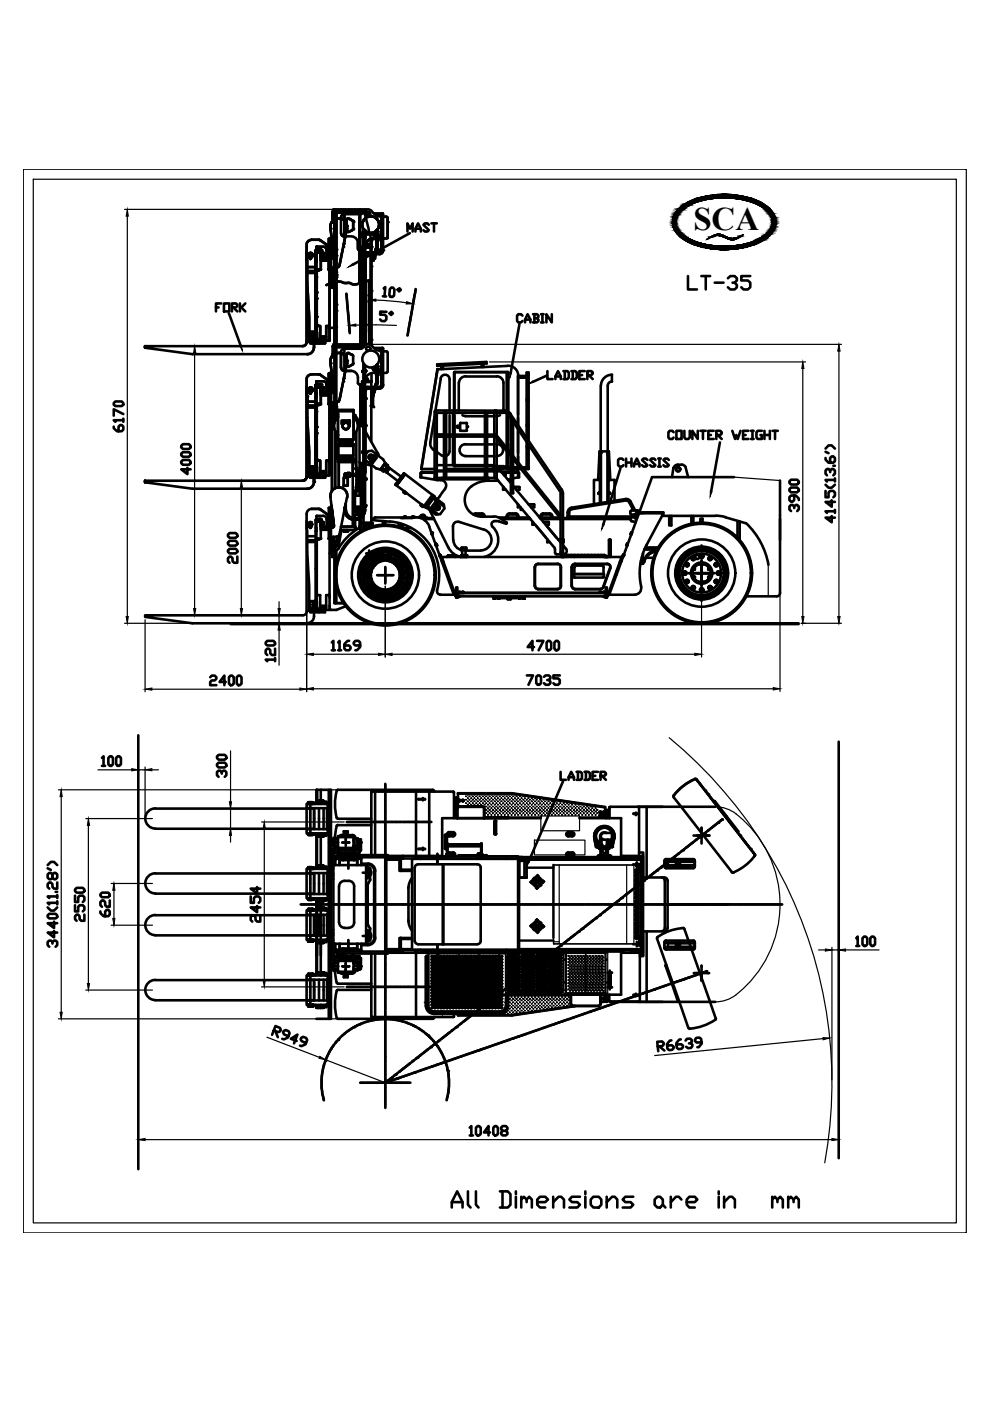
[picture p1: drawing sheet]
<svg xmlns="http://www.w3.org/2000/svg" width="210mm" height="297mm" viewBox="0 0 210 297" stroke-linecap="round" stroke-linejoin="round" font-family="sans-serif">
<defs><g id="words">
<text font-size="7.1" x="94.5" y="257.2">All Dimensions are in mm</text>
<text font-size="7" x="147" y="48.7">SCA</text>
<text font-size="6.2" x="144.6" y="62.4">LT-35</text>
<g font-size="4.9">
<text x="85" y="50.4">MAST</text>
<text x="44.4" y="67.4">FORK</text>
<text x="108.3" y="69.5">CABIN</text>
<text x="140.4" y="94.2">COUNTER WEIGHT</text>
<text x="129.8" y="100.2">CHASSIS</text>
<text x="117.5" y="166.5">LADDER</text>
</g>
<text font-size="4.4" x="115" y="81.5">LADDER</text>
</g></defs>
<!-- layer: AM_4 -->
<g fill="none" stroke="#000" stroke-width=".55">
<path d="M65 55l.1 .4v2.2l.2 .1M65 55.1h.1M65 55h.1M65.1 55.2v.1M65.1 55.3v.1M65.1 57.6l.2 .1-.2 .1zM65.1 57.5l1.8-.1v.2M65.1 56.6l1.8 .1M65.1 57.6l.2 .1M65.1 57.6l.2 .1-.2 .1M65.1 57.9h1.8M65.1 57.6v.2"/>
<path d="M65.3 57.7l-.2 .1v2.2l.5 7.2v5.2M65.3 57.7l-.2 .1M65.3 57.7h1.4M65.4 54.3l.2 .1M65.5 54l-.1 .2M65.5 53.9h.1M65.6 54.4l.1 .1M65.6 54.6l.3 .1-.2 .1zM65.6 54.7h.1M65.6 53.8v.1M65.7 53.7h.1M65.7 53.7h.2"/>
<path d="M65.7 54.5l-.1 .1M65.7 54.5h.1M65.7 54.5h.2M65.7 53.7h.2h-.2M65.7 54.7h.2M65.7 54.5v.2M65.7 54.7l.1 .1M65.8 53.7l-.1 .1M65.8 53.7h-.1M65.8 53.7h.1M65.9 54.7l-.1 .1M65.9 54.5v.1h-.3"/>
<path d="M65.9 53.8h.1M65.9 54.5v.2M65.9 54.4v.1M66 53.8l.1 .1M66 54.4h.1M66.1 54h.1M66.2 54v.1M66.2 54.2l-.1 .1M66.2 57.7h.1M66.3 57.7h.1M66.4 57.7h.1M66.6 57.7h.1"/>
<path d="M66.7 57.7h.1M66.8 57.6l-.1 .1M66.8 57.6h.1M66.8 57.7v.1M66.9 57.8h.1M66.9 53.2v4.4l-.2 .1 .2 .1M66.9 59.9v.1M66.9 59.8v.1M66.9 59.7v.1M66.9 59.4v.2M66.9 59.3v.1M66.9 59.2v.1"/>
<path d="M66.9 59v.1M66.9 57.3v.1M66.9 57.2v.1M66.9 56.9v.2M66.9 56.7v.2M66.9 56.5h.1M66.9 56.3v.1M66.9 56.1v.2M66.9 56h.1M66.9 55.8v.1M66.9 55.7v.1M66.9 55.6v.1"/>
<path d="M66.9 54v.2M66.9 53.8v.1M66.9 53.6v.1M66.9 53.3v.2M66.9 53.1v.1M66.9 55.6h.1M66.9 57.6v12.8l.2 .2M66.9 53.2v.1M66.9 54.3v1.2M66.9 55.6h.2M66.9 57.6h.1M67 53.1l.1-.2-.2 .3 .2-.2-.1 .1"/>
<path d="M67 53.2h-.1M67 54.8l.1 .8M67 58.7l-.1-.1h.1v4.8M67 59.9v.1M67 59.8v.1M67 59.7v.1M67 59.4v.2M67 59.3v.1M67 59.2v.1M67 59v.1M67 58.8v.2M67 53.7l-.1 .1"/>
<path d="M67 53.6v.1M67.1 55.4v.2M67.1 55.3v.1M67.1 55.2v.1M67.1 55.1h.1M67.1 54.9v.1M67.1 53.4v.1M67.1 53.5v.1M67.1 53.5h1M67.2 52.3h1.3a.72 .72 0 0 1 .7 .7v1.6M67.2 52.3l-.1 1.2M67.2 53.5h-.1"/>
<path d="M67.2 52.3l-.1 .1M67.2 53.5l-.2 .2M67.3 53.5h.7M67.4 53.5h.2M67.5 50.8l.1 .1M67.7 53.5h.1M67.7 50.9h.1M67.8 53.5h.1M67.9 50.9v.1M68 53.7v.1M68 53.8v.1M68 54v.2"/>
<path d="M68 54.3v.1M68 54.4v.2M68 53.7v.9M68 53.7h.1M68.1 53.5h-.1l.1 .2M68.1 54.6h1.1M68.1 53.5v.1M68.1 54.4l-.1 .2M68.1 54.3v.1M68.1 54v.2M68.1 53.8v.1M68.1 53.7v.1"/>
<path d="M68.1 53.5v.2M68.1 53.5v1.1M68.1 54.6h.5M68.2 54.6h.1M68.4 54.6h.1M68.5 54.6h.1M68.6 54.6h.1M68.7 54.6h.1M68.8 54.6h.1M68.8 54.6h.4M68.9 54.6h.3M69.1 54.6h.1"/>
<path d="M69.2 51.8l.3 .5v2.2l-.3 .1M69.2 51.8l-1.6-1h-1.5a1.08 1.08 0 0 0-1.1 1.1v3.1M69.2 54.6h.1M69.2 51.8l.1 .2M69.4 52v.1M69.4 54.6h-.1M69.4 52.1l.1 .1M69.5 52.3v.1M69.5 54.4l-.1 .2M70.1 58.4v.2M70.1 58.6v.1M70.1 57.7v.5"/>
<path d="M70.1 58.3h.1M70.2 58.3l.1-.1zM70.2 57.7h.1M70.2 58.2h.1M70.2 58.7l.1 .1M70.3 58.2h.1M70.3 57.7h.1M70.3 58.2h.3l-.2 .1M70.3 58.7h.1M70.3 58.8h.1M70.3 57.7h.3M70.4 58.8v.2"/>
<path d="M70.4 59l.2 .1M70.4 57.7v.1M70.4 59.3h.2M70.4 59.2h.1M70.4 58.2h.2M70.4 58.4v.2M70.4 58.6v.1M70.4 57.8v.4M70.4 59v.3M70.4 58.2h.1M70.4 58.7h.1M70.5 58.8h.1"/>
<path d="M70.5 58.7h.1M70.6 59.2h.1M70.6 57.7l-.2 .1M70.6 59.3h.1M70.6 59.1l.1 .1M70.6 57.7h.1M70.6 58.2h.1M70.6 58.8h.1M70.6 58.7h.1M70.6 53.7h.1M70.7 59.2h.1zM70.7 58.2l.1 .1"/>
<path d="M70.7 53.7h-.1M70.7 59.3h.1M70.7 59h.1M70.7 59.2h.3M70.7 53.6v.1M70.7 58.2h.1M70.7 57.7h.1M70.7 58.7h.1M70.7 58.9h.1M70.8 57.7h.5M70.8 59.1h.3M70.8 58.2h.4"/>
<path d="M70.9 59.3h.1M70.9 58.2h.1M70.9 57.7h.1M70.9 58.7h.1M70.9 58.3h.1M71 59.3h.1M71 57.7l.1 .1M71 58.7h.1M71 59.2h.1M71.1 58.8v.2M71.1 59.1l-.1 .2M71.1 58.2h.1"/>
<path d="M71.1 58.7h.1M71.1 58.4v.2M71.1 58.6v.1M71.1 57.8v.4M71.1 59v.1M71.1 58.2h-.1M71.2 57.7l-.1 .1M71.2 58.2l-.2 .1M71.2 58.2h.1M71.2 57.7l.2 .1-.1 .4M71.2 58.7l-.4 .1M71.2 58.3h.2"/>
<path d="M71.3 58.2h-.1M71.4 58.4v.2M71.4 58.6l-.1 .1M76.8 50.2h.1M76.9 50.2h.1M76.9 50.2v.1M76.9 50.2h.1zM76.9 50.1v.1M77 50.2l-.1 .1M77.5 53.7h-.1M77.5 58.8v1.3M77.5 58.7v.1"/>
<path d="M77.5 58.5v.1M77.5 58.4v.1M77.5 58.2v.2M77.5 58v.1M77.5 57.9v.1M77.5 57.8v.1M77.5 57.6v.1M77.5 57.5v.1M77.5 57.3v.1M77.5 57.2v.1M77.5 56.9v.2M77.5 56.8v.1"/>
<path d="M77.5 56.7v.1M77.5 56.5v.1M77.5 56.3v.2M77.5 56.1v.1M77.5 54.8v.1M77.5 54.7v.1M77.5 54.6h.1M77.5 54.4v.1M77.5 50.2v.1M77.5 50.1h.1M77.5 50.1v.2M77.5 50.3h.1"/>
<path d="M77.5 54.3v.1M77.5 55v1.1M77.5 57.4v.1M77.5 53.6v.1M77.5 54.1v.1M77.5 50.1v.1M77.7 53.5l-.1 .1M77.8 53.5h.1M78.6 59.3l-1.5 .5a2.92 2.92 0 0 1-2.8 .3l-1.2-.1a3.9 3.9 0 0 0-3.9 .4M79.2 45.2l1.8 .1M79.3 53.9h-1.5l-.3 .2M79.4 53.5h-1.5"/>
<path d="M79.6 53.9h.8M79.7 49.8h.1M79.7 49.6v.2M79.7 50.5l.1 .1M79.7 50.4v.1M79.7 50.4h.1M79.7 49.8h.5M79.7 49.6h.5M79.7 50.5l.4 .1M79.7 50.4h.5M79.7 50.2h.5M79.7 45.6h.2"/>
<path d="M79.7 50.2h.4M79.7 49.1h.2M79.7 49.1v.2M79.7 49.4l.1 .1M79.7 53.5h.8M79.8 50.2v.1M79.8 49.5v.1M79.8 49.8h.1M79.8 49.5l-.1 .1M79.8 50.3l.2 .1M79.8 50.3l-.1 .1M79.8 49.5h.1"/>
<path d="M79.8 50.2h.1M79.8 50.6h.1M79.8 49.8v.1M79.8 50.1l-.1 .1M79.8 49.6h.2M79.8 49.8h.2M79.8 49.6v.2M79.8 50.5h.2M79.8 50.4v.2M79.8 50.6l-.1 .4h.2M79.8 49.6h.1M79.8 50.4h.1"/>
<path d="M79.9 49.5h.1M79.9 50.6h.1M79.9 45.6h.1M79.9 49.1h.1M79.9 51h.1M80 50.6l.1 .1v.3M80 45.6h.2M80 49.8l-.3 .1 .4-.1M80 50.2h.1M80 50.1l-.2 .1M80 49.8h.1M80 49.6v.2"/>
<path d="M80 50.5l.1 .1M80 50.4v.1M80 49.6h.1M80 50.4h.1M80 49.1h.1M80 51h.1M80.1 50.2v.1M80.1 49.8h.1M80.1 49.5l.1 .1M80.1 49.5l-.1 .1M80.1 50.3l.1 .1M80.1 50.3l-.1 .1"/>
<path d="M80.1 49.5h.1M80.1 50.2h.1M80.1 49.1v.2M80.1 49.4l-.1 .1M80.2 49.8l-.1 .1M80.2 49.6v.2M80.2 50.4l-.1 .2M80.2 49.6h.1M80.2 50.4h.1M80.2 50.5l-.1 .1M80.3 45.6h.1M80.4 45.6h.1"/>
<path d="M80.5 45.6h.1M80.6 53.5h-.1M80.7 45.6h.1M80.7 53.8l-.2 .1M80.8 53.3l-.1 .2M80.8 53.2v.1M80.9 53.7l-.1 .1M80.9 45.3l-.1 7.8M80.9 53.7h.1M81 53.6v.1M81 53.6h.1M81.1 45.2l.1 .2v7.7"/>
<path d="M81.1 53.5h.1M81.1 53.4v.1M81.2 53.1l-.1 .3M65.6 72.4l.1 .1M65.6 72.5h.1M65.6 72.4v.1M65.7 72.5h.1M65.8 71.8l.2 .1M65.8 71v.1M65.8 71.1v.1M65.8 71.3v.1M65.8 71.4v.2"/>
<path d="M65.8 71.7h.1M65.8 70.5v.4M65.8 72.3h3.1v.5M65.8 70.4h1.3l-.1 1.5h-1.2zM65.8 72.6v.1M65.8 72.5h.1M65.8 72.3v.1M65.8 72.3v.5h3.1M65.8 72.3h.1M65.9 72.8h.3M65.9 72.3h.3M66 70.4l-.2 .1"/>
<path d="M66 71.9h.1M66 70.4h.1M66.2 71.9h.1M66.2 70.4h.1M66.2 72.8h.1M66.2 72.3h.1M66.3 72.8h.1M66.3 72.3h.1M66.4 71.9h.2M66.4 70.4h.2M66.4 72.3h.1M66.5 72.3l-.1 .5"/>
<path d="M66.5 72.3v.1M66.5 72.5v.2M66.6 72.8h.2M66.6 72.3h.2M66.6 71.9h.1M66.6 70.4h.1M66.7 71.9h.1M66.7 70.4h.1M66.9 70.2h.1h-.1M66.9 72v.2M66.9 69.4v.1M66.9 69.1v.2"/>
<path d="M66.9 69v.1M66.9 68.9h.1M66.9 68.7v.1M66.9 68.5v.2M66.9 68.4h.1M66.9 68.2v.1M66.9 68v.1M66.9 67.9v.1M66.9 67.6v.2M66.9 67.5v.1M66.9 67.4v.1M66.9 67.3h.1"/>
<path d="M66.9 67v.2M66.9 66.8v.2M66.9 65.5v.1M66.9 65.4v.1M66.9 65.3h.1M66.9 65.1v.1M66.9 64.9v.2M66.9 64.8h.1M66.9 64.6v.1M66.9 64.5v.1M66.9 64v.5M66.9 63.9v.1"/>
<path d="M66.9 63.7v.2M66.9 63.5v.1M66.9 63.4v.1M66.9 63.3v.1M66.9 63v.2M66.9 61.5v.1M66.9 61.4v.1M66.9 61.3v.1M66.9 61.2h.1M66.9 60.9v.2M66.9 60.8v.1M66.9 60.6v.1"/>
<path d="M66.9 60.5v.1M66.9 60.3v.2M66.9 60.1v.2M66.9 70.2h.1v.2M67 72l-.1 .1 .1-.1M67 63.3v.1M67 63v.2M67 62.9v.1M67 62.8v.1M67 62.6v.1M67 61.3v1.3M67 61.2h.1"/>
<path d="M67 60.9v.2M67 60.8v.1M67 60.6v.1M67 60.5v.1M67 60.3v.2M67 60.1v.1M67 60.1h.1M67.1 71v.1M67.1 71.1v.1M67.1 71.3v.1M67.1 71.4v.2M67.1 71.7h.1"/>
<path d="M67.1 71.8l-.2 .1v.4h1.1v-.4M67.1 70.6v.3M67.2 70.5v1.3M67.2 70.5v.1M67.2 70.6v.1M67.2 70.8v.2M67.2 71v.1M67.2 71.1v.1M67.2 71.3v.1M67.2 71.4v.2M67.2 71.7v.1M67.5 79.4h.1"/>
<path d="M67.7 79.4h.1M67.9 79.4v.1M68 71.9h.7v.4M68 71.9v.1M68 72v.2M68 72.8h.3M68 72.3h.3M68.1 71.9h.1M68.2 71.9h.1M68.3 72.8h.1M68.3 72.3h.1M68.4 71.9h.1"/>
<path d="M68.4 72.8h.1M68.4 72.3h.1M68.5 71.9h.2v.1M68.6 72.8h.1M68.6 72.3h.1M68.7 72.8h.1M68.7 72.3h.2v.1M68.7 72.1v.1M68.7 72.2v.1M68.9 72.5v.2M68.9 72.7v.1M76.8 78.7h.1"/>
<path d="M76.8 78.8h.1M76.9 78.6v.2M76.9 78.8v.1M76.9 78.6v.1M76.9 78.9h.1M76.9 78.8h.1M77 78.6v.2M77 78.6v.1M77 78.6h-.1v.2M77 78.8v.1M77.5 78.6v.3zM77.5 78.6v.2"/>
<path d="M77.5 78.8h.1M77.5 72.8v.1M77.5 72.7v.1M77.5 72.5v.2M77.5 72.3v.1M77.5 72.2v.1M77.5 72.1v.1M77.5 71.8v.2M77.5 71.7v.1M77.5 70.3v.2M77.5 70.2v.1M77.5 70v.2"/>
<path d="M77.5 69.8v.1M77.5 69.7v.1M77.5 69.6v.1M77.5 69.3v.2M77.5 69.2v.1M77.5 69v.1M77.5 68.9h.1M77.5 68.7v.1M77.5 68.5v.2M77.5 68.4h.1M77.5 68.2v.1M77.5 68.1v.1"/>
<path d="M77.5 67.8v.3M77.5 66.4v.2M77.5 66.2v.1M77.5 66.1v.1M77.5 66v.1M77.5 65.7v.2M77.5 65.6v.1M77.5 65.5v.1M77.5 65.3v.1M77.5 65.1v.2M77.5 64.9v.2M77.5 64.8h.1"/>
<path d="M77.5 64.6v.1M77.5 64.5v.1M77.5 64.2v.3M77.5 64.1v.1M77.5 64v.1M77.5 62.4v.2M77.5 62.3h.1M77.5 62.1v.1M77.5 62v.1M77.5 61.8v.2M77.5 61.6v.1M77.5 61.5v.1"/>
<path d="M77.5 61.3v.2M77.5 61.2h.1M77.5 60.9v.2M77.5 60.8v.1M77.5 60.6v.1M77.5 60.5v.1M77.5 60.3v.2M77.5 60.1v.1M77.5 62.7v1.2M77.5 66.7v1.1M77.5 69.1v.1M77.5 70.5v1.1"/>
<path d="M77.5 73h.1M77.6 78.6v.2M77.6 78.6l-.1 .1M79.2 73.8h1.9M79.7 78.1v.3l.5-.1M79.7 78.3h.5M79.7 79.1h.1M79.7 78.7h.5M79.7 78.9v.2M79.7 78.7h.1M79.7 78.2h.1M79.7 79v.1"/>
<path d="M79.7 77.7l.1 .3h.3v-.3M79.7 74.1h1.1M79.7 78.9h.1M79.7 79.1h.4M79.7 78.9h.4M79.7 77.6h.4M79.7 78.4h.1M79.7 78.1h.1M79.8 78.3h.1M79.8 78h.1M79.8 78.7v.2M79.8 79.1h.1"/>
<path d="M79.8 78.8h.1M79.8 78.7h.1M79.8 78.4h.1M79.8 78.1h.1M79.8 78.9h.1M79.8 78.3v.1M79.8 78.1v.2M79.8 78.6v.1M79.8 78.9v.2M79.8 78.2h.1M79.8 79v.1M79.8 78.7h.3"/>
<path d="M79.9 78.4h.2M79.9 78.1h.2M79.9 78.2h.2M79.9 79.1h.2M79.9 78.9h.2M79.9 78.3h.1M79.9 78.9h.1M79.9 79.1h.1M80 78.9h.1M80 79.1h.1M80 78.1v.3M80 78.6v.1"/>
<path d="M80 78.9v.2M80.1 79.1h.1M80.1 78.8h.1M80.1 78.2h.1M80.1 79v.1M80.1 78.3h.1M80.1 79.5h-.4l.1-.4 .3 .1v.3M80.1 78h.1M80.1 78.7v.2M80.1 78.4h.1M80.1 78.1h.1M80.1 78.9h.1"/>
<path d="M80.1 78.7h.1M80.1 78l-.4 .1M80.1 78l.1 .1M80.2 78.4h.1M80.2 78.1h.1M80.2 78.9h.1M80.2 79.1h-.1M80.2 78.1v.2M80.2 78.9v.2M80.2 78.2h.1M80.2 79v.1M80.2 78.7h-.1"/>
<path d="M80.2 78.7h.1M80.8 73.9v7.7M80.9 73.9l.2-.2 .2 .2M81.2 73.9v7.7M65 83.5l.1 .4v2.2l.2 .1M65 83.6l.1 .2M65 83.5v.1M65.1 83.8v.2M65.1 86.1l.2 .1-.2 .1zM65.1 86l.2 .2M65.1 85.7v.2M65.1 85.6v.1"/>
<path d="M65.1 85.5h.1M65.1 85.2v.2M65.1 85.1l1.8 .1M65.1 84.9v.2M65.1 84.7v.1M65.1 84.6v.1M65.1 84.5v.1M65.1 84.2v.2M65.1 84.1v.1M65.1 86.1l.2 .1-.2 .1M65.1 86h1.8M65.1 86.4h1.8"/>
<path d="M65.1 86.2v.1M65.3 86.2l-.2 .1v2.2l.5 7.2v5.3l.1 .1M65.3 86.2l-.2 .1M65.3 86.2h1.4M65.4 82.6v.1M65.4 82.8l.2 .1M65.5 82.4l-.1 .2M65.6 83h.1M65.6 83.2h.3v.1M65.6 83.3h.1M65.6 83.2l.3 .1M65.6 82.3v.1"/>
<path d="M65.7 82.2h.1M65.7 83h.1M65.7 82.2h.2M65.7 82.2h.2h-.2M65.7 83h.2M65.7 83.3h.2M65.7 83v.3M65.7 83.3h.1M65.8 99h1.3l-.1 1.4h-1.2zM65.8 99v.6M65.8 99.7v.1M65.8 99.8v.2"/>
<path d="M65.8 82.3h-.1M65.8 82.2h-.1M65.8 83h.1M65.9 82.2h.1M65.9 83.3h.1M65.9 83v.3M65.9 83.3h-.1M65.9 83v.2h-.3M65.9 83h-.3v.2M65.9 82.3h.1M65.9 83h.1M66 98.9l-.2 .1"/>
<path d="M66 98.9h.1M66 82.4h.1M66.1 82.5h.1M66.1 82.8l-.1 .2M66.2 82.5v.2M66.2 98.9h.1M66.2 82.7l-.1 .1M66.4 98.9h.2M66.6 98.9h.1M66.7 98.9h.1M66.7 86.2l.1 .1M66.8 86.2h-.1"/>
<path d="M66.8 86.1v.1M66.8 86.3h.1M66.9 86.1v12.8l.2 .2M66.9 98.7h.1h-.1M66.9 81.8v4.3l-.2 .1 .2 .1M66.9 97.9v.1M66.9 97.8v.1M66.9 97.6v.1M66.9 97.5v.1M66.9 97.3v.2M66.9 97.1v.1M66.9 97v.1"/>
<path d="M66.9 96.9v.1M66.9 96.8h.1M66.9 96.4v.2M66.9 96.3v.1M66.9 96.2v.1M66.9 96v.1M66.9 95.8v.2M66.9 95.7h.1M66.9 95.4v.2M66.9 93.9v.3M66.9 93.8v.1M66.9 93.7v.1"/>
<path d="M66.9 93.5v.1M66.9 93.3v.2M66.9 93.2h.1M66.9 93v.1M66.9 92.9v.1M66.9 92.7v.1M66.9 92.4v.3M66.9 92.3v.1M66.9 92.2v.1M66.9 92.1h.1M66.9 91.8v.2M66.9 91.7v.1"/>
<path d="M66.9 91.6h.1M66.9 90.1v.1M66.9 89.9v.1M66.9 89.7v.2M66.9 89.6h.1M66.9 89.4v.1M66.9 89.3v.1M66.9 89.2v.1M66.9 89.1h.1M66.9 88.8v.2M66.9 88.7v.1M66.9 88.5v.2"/>
<path d="M66.9 88.3v.1M66.9 88.2v.1M66.9 88.1v.1M66.9 87.8v.2M66.9 87.7v.1M66.9 87.5v.2M66.9 81.6v.2M66.9 98.7h.1v.3M66.9 82.2h.1M67 81.6l.1-.1-.2 .3 .2-.2h-.1M67 81.7l-.1 .1M67 83.4l.1 .7"/>
<path d="M67 84.1h.1M67 87.2h-.1h.1v4.8v-.2M67 91.7v.1M67 91.6h.1M67 91.4v.1M67 91.1v.3M67 89.7v.2M67 89.6h.1M67 89.4v.1M67 89.3v.1M67 89.2v.1M67 89.1h.1"/>
<path d="M67 88.9v.1M67 88.7v.2M67 88.5v.1M67 88.3v.1M67 88.2v.1M67 88.1v.1M67 87.8v.2M67 87.7v.1M67 87.6v.1M67 87.4v.1M67 87.3v.1M67 82.1v.1"/>
<path d="M67 90v1.1M67.1 84v.1M67.1 83.8v.1M67.1 83.6v.2M67.1 83.5v.1M67.1 99.1v.5M67.1 99.7v.1M67.1 99.8v.2M67.1 81.9v.1M67.1 82h1M67.2 99l-.1 1.4 .1-.2M67.2 80.8h1.3a.72 .72 0 0 1 .7 .8v1.6"/>
<path d="M67.2 80.8l-.1 1.2M67.2 82l-.1 .1M67.2 99v.1M67.2 99.2v.2M67.2 99.4v.1M67.2 99.6h.1M67.2 99.7v.1M67.2 99.8v.2M67.2 80.8l-.1 .1M67.2 82l-.2 .2M67.3 82h.7M67.4 82.1h.2"/>
<path d="M67.7 82.1h.1M67.8 82.1h.1M67.8 82h.1M68 82.2v.1M68 82.4v.2M68 82.6v.1M68 82.8v.1M68 83v.1M68 82.2v.9M68 82.2h.1M68.1 82.1l-.1-.1 .1 .2M68.1 83.2h1.1"/>
<path d="M68.1 82.1v.1M68.1 83l-.1 .1M68.1 82.8v.1M68.1 82.6v.1M68.1 82.4v.2M68.1 82.2v.1M68.1 82v1.2M68.1 83.2h.5M68.2 83.2h.1M68.4 83.2h.1M68.5 83.2h.1M68.6 83.2h.1"/>
<path d="M68.7 83.2h.1M68.8 83.2h.1M68.8 83.2h.4M68.9 83.2h.3M69.1 83.2h.1M69.2 83.2l.3-.2v-2.2l-.2-.3-1.5-1.1h-1.7a1.08 1.08 0 0 0-1.1 1.1v3M69.2 83.2h.1M69.2 83.1v.1M69.4 83.1l-.1 .1M69.5 83l-.1 .1M69.5 82.9v.1M70.1 86.8v.2"/>
<path d="M70.1 87v.1M70.1 87.2h.1M70.1 86.3v.4M70.2 86.3l.4-.1-.2 .1M70.2 87.3h.1zM70.2 86.7l.1 .1M70.3 86.7h.1M70.3 87.3h.1M70.3 86.8h.1M70.3 86.8h-.1M70.3 86.8h.3M70.4 87.4v.1"/>
<path d="M70.4 87.6h.2M70.4 86.3h.1M70.4 86.8v.1M70.4 87.8h.2M70.4 87.3v.1M70.4 87.2v.2M70.4 87.7h.1M70.4 86.7h.2M70.4 86.9v.1M70.4 87v.1M70.4 87.2h.1M70.4 86.3v.4"/>
<path d="M70.4 87.6v.2M70.4 86.7h.1M70.5 87.3h.1M70.6 87.7h.1M70.6 86.8l-.2 .1M70.6 87.8h.1M70.6 87.6l.1 .1M70.6 86.8h.2M70.6 86.7h.1M70.6 82.3h.1M70.7 87.7h.1zM70.7 86.3h.1"/>
<path d="M70.7 87.3h.1M70.7 86.8h-.1M70.7 87.8h.1M70.7 87.5v.1M70.7 87.7h.3M70.7 82.1v.2M70.7 86.7h.1M70.7 82.2h.1M70.7 87.4h.1M70.8 86.2h.5M70.8 87.6h.3M70.8 86.8h.4"/>
<path d="M70.8 87.3h.4M70.9 87.8h.1M70.9 86.7h.1M70.9 86.3h.1M70.9 87.3h.1M70.9 86.8h.1M71 87.8h.1M71 86.3h.1M71 87.2h.1M71 86.8l.1 .1M71 87.7h.1M71.1 87.3v.1"/>
<path d="M71.1 87.4v.1M71.1 87.6l-.1 .2M71.1 86.7h.1M71.1 87.2l.1 .1M71.1 86.9v.1M71.1 87v.1M71.1 87.2h.1M71.1 86.3v.4M71.1 87.6h.1M71.1 86.7h-.1M71.2 86.3h-.1M71.2 86.8l-.1 .1"/>
<path d="M71.2 86.7h.1M71.2 86.3h.1M71.2 87.3h.1M71.2 86.8h.1M71.3 86.8l.1 .2M71.3 86.3l.1 .4-.2 .1M71.4 87v.1M71.4 87.2h-.1M76.8 84.4h.1M76.8 84.5h.1M76.8 90.1l.2 .1M76.8 90.2h.1"/>
<path d="M76.8 90.1v.1zM76.8 95.8v.1zM76.8 90.1h.1M76.9 90.1h.1M76.9 95.8v.1M76.9 95.9v.1M76.9 84.3v.2zM76.9 90v.1M76.9 95.7v.1M76.9 90.1v.1zM76.9 90.2h.1M76.9 95.9h.1"/>
<path d="M76.9 84.4h.1M76.9 84.3v.1M76.9 84.5h.1M76.9 90h.1M76.9 95.7h.1M76.9 96h.1M77 95.8h-.2l.2 .1M77 84.3l-.1 .2h.1M77 84.3v.1M77 90v.1M77 95.7v.1M77 90.2h.1"/>
<path d="M77 95.9h.1M77 90.1v.1M77 95.8v.1M77 84.3v.2M77 84.4v.1M77 95.9v.1M77.5 84.4v.1zM77.5 90.1v.1zM77.5 82.9l-.1 17.5M77.5 84.5h.1M77.5 90.2h.1M77.5 90.1h.1"/>
<path d="M77.5 95.9v-.2v.3M77.6 90.2h.1M77.6 95.9h.1M77.6 84.4v.1M77.6 90.1v.1M77.6 95.8v.1M77.6 84.3l-.1 .1M77.6 90v.1M77.6 95.7l-.1 .1M78.6 86l.5 .1 .2 .2M79.3 82.4h-1.3l-.2 .1-.3 .4M79.4 82h-1.4l-.6 .2"/>
<path d="M79.6 82.4h.8M79.7 82h.7M80.9 81.6l-.2 .4h-.3M81.3 81.6a.83 .83 0 0 1-.9 .8M92.1 87.3v14h13.2v-2M92.4 87.5h10.4M92.4 87l12.4 .1M92.4 87l-.2 .3 .2 .2M92.6 99.9h10.2M92.6 87.5v4.6M92.6 92.6v8.7M92.6 99.8h10.2"/>
<path d="M92.6 98.6h10.2M94.1 87.5v13.8M94.2 87.5l.2-.2 .2 .2M94.6 87.5v13.9l-.4-.1M102.8 92.1h-10.5v.5h10.5M102.9 87.5l.2-.2 .2 .2M103.3 92.1h1.6v.5h-1.6M103.3 98.6h1.3v1.2h-1.3M104.8 98.6v1.2M104.8 99.2h.7l-.7 .1M104.8 87.5v4.6M104.8 92.6v7.3"/>
<path d="M104.8 99.9v1.5l.5-.1M104.9 87l.2 .3-.2 .2h-1.6v13.9h-.4l-.1-13.9M104.9 99.2v.1M105 87l.3 .3-.2 .2h-.1l.3-.2-.3-.2M105 92.1h.1v.5h-.1zM105.1 87.1h1.8M105.3 99.9h.9l2.1 2.5M105.3 87.5h1.6M105.3 87.3v11.9M105.3 92.3l3 3.8M105.3 93l3 3.8M106.9 87.5l.6 .1 .4 .4"/>
<path d="M106.9 87a1.67 1.67 0 0 1 1.4 .8M107.9 88l.4 .7v15.8M108.2 87.8l10.9 16M108.3 88.7h.3l.2 .7M108.8 96.7l10.1 12.5M108.8 97.4l10.1 12.5M127.4 81.8v13.9M128.8 96.4v10M128.8 81.8v13.9M128.9 96.4v10M129.1 95.7h-2l-.3 6.1M129.7 80.9l.1-1.5a2.35 2.35 0 0 0-2.4 2.4"/>
<path d="M129.8 80.9a.91 .91 0 0 0-1 .9M143.7 98.5h.8M144.5 98.5l.5 .2 .4 .4M145.4 99.1l.5 2.1M65.1 114.6l.2 .2-.2 .1zM65.1 113.7h1.8M65.1 114.5h1.8M65.1 114.9h1.8M65.3 114.8l-.2 .1v2.1l.5 7.3v5.2M65.3 114.8h1.4M65.6 111.7l.1 .1h.2M65.6 111.7h.3"/>
<path d="M65.7 111.6v.2M65.7 111.7h.2M65.7 110.7l.2 .1zM65.7 111.6l-.1 .1M65.7 101.1h.1M65.7 111.6h.2M65.7 111.5h.2M65.7 111.8h.2M65.7 110.7v.1M65.7 111.7h.1M65.7 111.8h.1M65.8 100.4h.2"/>
<path d="M65.8 100.1h.1M65.8 100.2v.1M65.8 100.3v.1M65.8 100.8h3.1v.5M65.8 101.1v.1M65.8 100.8v.3h-.1M65.8 100.8v.5h3.1M65.8 100.8h.1M65.9 110.7l-.2 .1M65.9 111.6v.2M65.9 111.7h.1M65.9 111.6v.1"/>
<path d="M65.9 111.7v.1M65.9 110.7h-.1M65.9 101.3h.3M65.9 100.8h.3M65.9 111.6h.1M66 100.4h.1M66.1 107.9h1.4M66.1 107.9a1.08 1.08 0 0 0-1.1 1.1v3l.1 .5v2.1l.2 .2M66.2 100.4h.1M66.2 101.3h.1M66.2 100.8h.1M66.3 101.3h.1"/>
<path d="M66.3 100.8h.1M66.4 100.4h.2M66.4 100.8h.1M66.5 100.8l-.1 .5M66.5 100.8v.3M66.5 101.1v.1M66.6 101.3h.2M66.6 100.8h.2M66.6 100.4h.1M66.7 100.4h.1M66.9 115.7h.1v4.9h-.1M66.9 110.3v4.3l-.2 .2 .2 .1"/>
<path d="M66.9 100.7v.1M66.9 100.5v.2M66.9 114.6v12.9M66.9 111.9h.2v.7h-.2M67 100.4l-.1 .2zM67.1 100.1h.1M67.1 100.2v.1M67.1 100.3l-.2 .1v.4h1.1v-.4M67.1 110.1l-.2 .2M67.1 110l-.2 .3M67.1 110.5h.9M67.2 109.4h1.3a.7 .7 0 0 1 .7 .7v1.6"/>
<path d="M67.2 100.1h.1M67.2 109.3l-.1 1.2M67.2 110.5l-.3 .3M67.3 110.5h.7M67.6 107.9l1.6 1M68 100.4h.7v.4M68 100.4v.3M68 100.7v.1M68 101.3h.3M68 100.8h.3M68 110.5l.1 .1M68.1 100.4h.1"/>
<path d="M68.1 110.6v1.1h.5M68.1 110.7v.9M68.1 111.7h1.1M68.2 100.4h.1M68.3 101.3h.1M68.3 100.8h.1M68.4 100.4h.1M68.4 101.3h.1M68.4 100.8h.1M68.5 100.4h.2M68.6 101.3h.1M68.6 100.8h.1"/>
<path d="M68.7 101.3h.1M68.7 100.8h.2v.3M68.7 100.5v.1M68.7 100.6v.1M68.7 100.7v.1M68.8 111.7h.4M68.9 101.1v.1M68.9 101.2v.1M69.2 108.9l.3 .6M69.3 111.6l-.1 .1M69.5 111.4l-.3 .3M69.5 109.5v1.9"/>
<path d="M70.2 114.8h.2M70.2 115.3h1.1M70.3 115.3l-.2 .1 .2 .5 1.1-.1M70.3 115.3h.9M70.4 116.1h.7v-.2v.2zM70.4 115.9v.2M70.4 116.3h.6zM70.4 114.8v.4M70.4 115.4v.4M70.4 115.9v.4M70.4 115.2h.7M70.4 114.8h.7"/>
<path d="M70.4 115.8h.7M70.4 115.2h-.2M70.4 115.8h-.2M70.7 115.9v.4h-.3M70.7 110.6l-.1 .2 .1-.1M70.7 116.2h.1M70.8 116.3h.3M71 116.1v.2M71.1 115.2h.2M71.1 115.8h.2M71.1 114.8v.4M71.1 115.4v.4"/>
<path d="M71.2 115.3l.2 .5M71.3 114.8h-.2M71.4 115.2l-.2-.4h-.9h-.2l.2 .5M71.4 115.2l-.2 .1M73 101.2h.1M73 101.1h.6v.2h-.6zM73 101.2h.6M73.1 101v.1M73.1 101l-.1 .1M73.1 101.2h.1M73.1 101h.1M73.1 101.1v.1"/>
<path d="M73.2 101.1h-.1M73.2 101.2h.1M73.2 101v-.3h-.2v.3h.6M73.3 101.2h.1M73.3 100.5v-.1h.3v.6M73.3 100.5h.3M73.3 101.1h-.1M73.3 100.5l-.1 .2M73.3 100.4l-.3 .3M73.3 101h.1M73.4 101.1h.1M73.5 101v-.2l.1 .2"/>
<path d="M73.5 100.8h.1M73.5 101.1v.1M73.5 101.2h-.1M73.5 101.2h.1M73.6 101l-.1 .1M73.6 101v.1M73.6 101h-.1M73.6 101.2h.1M73.6 101l.1 .1M73.6 100.4l.1 .1M73.7 101.2h-.1M73.7 101h-.1"/>
<path d="M73.7 100.4v.6M73.7 100.7v.2M73.7 101h.1M73.7 100.4v.2M73.7 100.5v.2M73.7 100.8v.1M73.7 100.3h.1M73.7 100.7v.1M73.7 100.3v.1M73.7 100.3h.4v.8l-.4-.1M73.7 100.9h3M73.7 100.5h3"/>
<path d="M73.7 100.6v.1M73.7 100.9v.1M73.7 100.4l.1 .1M73.8 100.3h-.1M73.8 100.9h-.1M74.1 100.3h.1M74.1 100.8v.1M74.1 100.5h.1M74.1 100.4v.2M74.1 100.9h.1M74.1 100.5v.2M74.1 100.4v.1"/>
<path d="M74.1 101h.1M74.1 100.7v.2M74.1 100.3v.1M74.1 100.9v.1M74.1 100.6v.1M74.1 100.7v.1zM75.3 108h1.2M75.3 107.5h1.2M75.3 108.5h1.2M75.3 108.1h.3M75.4 108.1h-.1l.1 .5h1l.1-.1-.1-.4M75.4 108.1h1"/>
<path d="M75.5 104.1l.1 .2M75.6 108.9h.6M75.6 104.3v.8M75.6 107.6v.4M75.6 108.1v.4M75.6 108.6v.3M75.6 109.1h.6zM75.6 102.9h.5l.2 .3v.9h-.8zM75.6 108.9v.2M75.6 108.1h.6M75.8 103.1v.1M75.8 103.4v.2l.1-.2 .1 .2-.1-.2"/>
<path d="M75.8 109h.1M75.9 103.1v-.1v.2M76.2 107.6v.4M76.2 108.1v.4M76.2 108.6v.5M76.2 108.6v.3h-.6M76.2 104.3v.8M76.3 104.1l-.1 .2M76.5 108l-.1-.5h-1l-.1 .1 .1 .5M76.5 108l-.1 .1M76.5 108.1h-.3M76.8 107.2h.1"/>
<path d="M76.8 107.3h.1M76.8 101.5h.1M76.8 101.5v.1zM76.8 101.6h.2M76.9 101.5v.1M76.9 107.2v.1M76.9 107.3v.1M76.9 101.6v.1M76.9 107.1v.1M76.9 101.4v.1M76.9 107.2h.1M76.9 107.4h.1"/>
<path d="M76.9 107.3h.1M76.9 101.5h.1M76.9 101.7h.1M77 107.2v.1M77 101.5v.1M77 107.1v.1M77 101.4v.1M77 107.2h-.1v.1M77 107.3v.1M77 101.5h-.1v.1M77 101.6v.1M77.1 100.1l-.4 .3"/>
<path d="M77.1 100.7l-.4 .1M77.5 107.2v.2zM77.5 107.2v.1M77.5 107.3h.1M77.5 101.5v.2zM77.5 101.5v.1M77.5 107.2h.1M77.5 101.5h.1M77.6 101.6h.1M77.6 107.2v.1M77.6 101.5v.1M77.6 107.1v.1"/>
<path d="M77.6 101.4v.1M78.4 120l-.2 .3M78.5 119.5l.8 .5-.4 .4-.7-.5zM78.6 119.5l-.3 .5M78.9 119.8l-.2-.1-.3 .2 .2 .2 .3-.2M78.9 119.8v.1M79 119.3l-.3 .2M79.1 119h.3l.1 .2-.1 .2-.3-.1zM79.3 118.9l-.4 .3h-.1l.4-.5 .6 .8-.4 .3-.5-.6M79.3 119.7l-.1 .1M79.7 118.7l-.3 .2M79.9 118.5l.3 .3-.2 .1-.2-.1z"/>
<path d="M79.9 119.2l-.1 .1M80.1 118.4l-.5 .2 .4 .7 .5-.2-.4-.8-.5 .2v.1M80.5 117.3v.2M80.5 117.9v.2M80.5 118.3l-.3 .1M80.5 117.9a3.4 3.4 0 0 1 2.3 0M80.5 117.5h.1M80.6 118.8l-.2 .1M80.7 118.2l.3 .1v.2h-.4zM80.7 118.2a.19 .19 0 0 0 0 .3 .19 .19 0 0 0 .3-.1M80.7 118.2l.3 .2M80.8 117.7l.1 .1"/>
<path d="M80.8 117.5v.3M81 118.1l-.5 .2-.1-.2 .6-.1 .2 .9-.5 .1-.2-.7M81.1 117.5h-.3M81.1 117.9h1.1v.4h-1.1v-.4M81.1 117.1h1.1v.4M81.1 117.2v.2l-.5 .1M81.1 118.1h.1M81.2 117.1l-.6 .1M81.2 117.8h-.4M81.2 117.4l-.1 .1M81.2 110.5v.8M81.2 118.7h1"/>
<path d="M81.4 110.5v.8M81.7 110.5v.7M82.2 117.4l.5 .1M82.2 117.5h.3M82.3 118.1h.1M82.3 117.9a4.1 4.1 0 0 0-4.7 4 4.1 4.1 0 0 0 4.7 4.1l-.1-.4h-1.1v.4M82.3 118.1l.6 .2M82.4 118l.5 .1-.2 .9-.5-.1zM82.4 118.3l.3-.1v.3h-.3zM82.6 117.5v.1M82.6 117.7l-.4 .1M82.6 117.6l-.1 .2"/>
<path d="M82.7 117.2l.1 .1M82.7 117.2l-.5-.1v.4M82.8 118.8l.2 .1M82.8 117.5h-.1M82.8 117.3v.2M82.8 117.9v.2M82.9 118.3l.3 .1M83.3 118.4l-.4 .7 .5 .2 .3-.7M83.3 118.9h.1M83.3 118.8l.2 .1M83.3 118.3l.5 .3-.5-.2zM83.3 118.5l-.1 .1 .1 .3"/>
<path d="M83.3 118.5l.3 .1-.2 .3M83.4 118.5l-.1 .3M83.4 118.5l.2 .2-.1 .2M83.5 119.2l.2 .1M83.7 118.7l.3 .2M84 119l.4 .2-.2 .2-.3-.1zM84.1 118.9l.4 .3M84.1 119.7l.1 .1M84.1 120l.7-.5 .4 .4-.8 .5zM84.1 118.7l.5 .5-.6 .6-.4-.4zM84.5 119.3l.2 .2M84.5 110.9v.8"/>
<path d="M84.5 119.9l.1 .1h.3M84.5 119.9l.4 .1M84.7 119.7h-.1l-.1 .2M84.7 119.5l.5 .8h.2l.1 .5-.8 .3-.2-.5 .7-.3 .3 .9M84.7 119.7l.2 .1M84.8 119.7l-.3 .2M84.8 119.7l.1 .3M84.8 119.2v.1M84.9 119.8v.2M85 109.8h2.4M85 111v.8M85.4 111.2v.8h1.8"/>
<path d="M85.7 109.7h.3M85.7 109.6h.1M86 109.6l-.3 .1v-.1h.3v.1M86 109.6v.1M86.1 109.6h-.1M87.4 109.6h.3v.1M87.4 109.6v.1h.3M87.4 109.6v.1M87.5 109.6h.2M87.7 109.6v.1M87.8 109.6h-.1M89.1 100.4v.8h.2v-.8"/>
<path d="M89.3 109.2l-.6 .6M89.3 109.2h.6l.3 .4M89.5 100.1h2.6M89.5 100.2h2.6M89.5 100.2l-.1 .1M89.5 100l-.3 .3M90.1 109.8h.4M90.1 110.1h1.9M90.1 109.6v.8M91.5 113l.1-.1 .1 .4h-.1M91.5 113v.1M91.5 113l.1 .3"/>
<path d="M91.5 113.1l.1 .2M91.5 113.1l.3 .2M91.6 112.9v.1M91.7 113.2l-.1 .1M91.9 109.8l3.2 6.3a3.7 3.7 0 0 0 2.6 2M92.2 101.3l.4 .1M92.4 115.3l.2 .3-.2 .1M92.4 115.3v.4M92.4 115.3v.3M92.4 115.6h.2M92.5 115.3v.2M92.5 115.4h-.1"/>
<path d="M92.5 115.2v.1M93.2 117.8l.1-.1 .1 .2M93.2 117.7v.1M93.2 117.7l.1 .3M93.2 117.8l.1 .2M93.3 118h.1M93.3 117.6l.1 .4M93.3 117.6l-.1 .1M93.3 117.6l.1 .1M93.4 117.9h-.1M93.4 117.9l.1 .1M93.4 118h.1"/>
<path d="M93.6 101.3v.3h10v-.3M93.6 118.9h.3M93.7 119.1h.3M93.8 118.1l2.7 8.3h.2M94.7 118.1h1.8M95 117.8h.4v.2h-.4zM95 117.8v.1h.4M95.1 117.8h.2M95.2 117.9v.1M95.3 117.9h.1M95.4 117.8l-.1 .1M95.8 117.8h.5"/>
<path d="M95.8 117.8v.2h.4l-.4-.1M95.8 117.8l.2 .1M95.9 117.9h.1M96 117.8h.2M96 118h.1M96.1 117.8v.1M96.2 117.8h-.1M96.3 117.8l-.1 .1M97.7 117.9h1.3M97.7 117.8v.3h1.3v-.3M97.7 117.8h1.3M97.8 116.2v.5h1.1v-.5"/>
<path d="M97.8 116.2l1-.1 .1 .1M97.9 117.8h.1M97.9 117.7v.1M97.9 117.7h.1M98.3 117.8h.1M98.3 117.7l.1 .1M98.3 117.7h.1M98.4 117.8h.1M98.4 117.7v.1M98.7 117.7h.1M98.7 116.7l.1 1.1M98.7 117.8h.1"/>
<path d="M98.8 117.8h.1M98.8 117.7v.1M100.9 108.9h1.2M100.9 109.1h1.2M100.9 109l-.3 .2M100.9 108.8l-.5 .3M102.1 109l.4 .3 .1 .2M102.1 108.8a.66 .66 0 0 1 .7 .7M102.5 109.5h.1M102.6 112.3l-5.3-1.7a1 1 0 0 0-1.3 1l.1 2.9a2.26 2.26 0 0 0 1.9 2.2v1.1h-.1M102.6 112.3a2.26 2.26 0 0 1 1.6 2.5 2.26 2.26 0 0 1-2.3 1.9h-3.2M102.7 109.5h.1"/>
<path d="M105.1 101.4l.3 .2M105.4 101.6l12.1 14.5 .2 1.1M105.8 109.8h6.3M105.8 110.6l1.5 .4M105.8 110.6a1.13 1.13 0 0 0-1.6 .6l.1 .3a3.8 3.8 0 0 1 1.2 3.8 3.8 3.8 0 0 1-2.8 2.8M105.9 109.8h6.4M106.3 110.1h6.2M106.3 110.1l1.1 .7 .1 .1-.2 .1M106.3 100.1h.8M106.4 100.1h.8M106.8 103.3h-.1v.5h.6M106.8 100.7h.4"/>
<path d="M107.2 100.7v-.6v.6M107.2 100.2h1.1M107.4 109.5v.3M107.6 109.5v.3M107.7 100.1h.6M107.7 100l-.2 .2M108.1 108.9h1.1M108.1 109.1h1.1M108.1 109l-.4 .3-.1 .2M108.1 108.8a.66 .66 0 0 0-.7 .7M108.3 104.5h.5M108.3 101.5l-.6 .2"/>
<path d="M108.8 100.1h.9M108.8 100.2h.9M108.8 103l10.1 12M109.3 109l.4 .3v.2M109.3 108.8a.66 .66 0 0 1 .6 .7M109.7 109.5v.3M109.7 100.2l.2 .1M109.7 100l.4 .3v.9h-.3M109.8 100.4v.8M109.8 101.2l-1 .2M109.9 107l-.1 .6h.5M109.9 109.5v.3"/>
<path d="M110 103.8l-.3 .3M110.1 103.3l-1.1-.1 1.1 .1v.5h-.6M110.4 107.6v.5h.4M112.1 106.9l1.1 .1M112.1 107h1.2v.6h-.7M112.1 109.7l.1 .1M113 110.7h-.1v.5h.6M113.7 111.5l2.1 2.5M114.1 119.5h4.1M114.1 119.6h4.1M114.1 119.5a.7 .7 0 0 0-.7 .7M114.1 119.6a.66 .66 0 0 0-.7 .6"/>
<path d="M114.5 109.8h4.2M114.5 109.8h4.3M114.6 109.5v.3M114.7 110.1h4.2M114.8 109.5v.3M115.2 110.6l1.1 .1M115.2 110.7h1.2v.5h-.7M115.2 108.9h1.2M115.2 109.1h1.2M115.2 109l-.3 .3-.1 .2M115.2 108.8a.66 .66 0 0 0-.6 .7M115.9 111.5l2.1 2.5"/>
<path d="M116.1 114.4l-.1 .6h.6M116.5 109l.3 .3 .1 .2M116.5 108.8a.66 .66 0 0 1 .6 .7M116.9 109.5v.3M117.1 109.5v.3M117.7 117.2l.3 .3M118 117.5h1.5M118.2 119.5a.7 .7 0 0 1 .7 .7M118.2 119.6a.66 .66 0 0 1 .7 .6M118.3 114.4h.6M118.6 104l-9.8-14.6v15.1M118.7 104l.2 .7"/>
<path d="M118.8 115h.1M118.9 104.7v12.4h.5v-12.4M118.9 117.1h.4M119.1 103.8l.3 .9M119.1 117.9h.1M119.2 117.9l-.1 .1M119.3 117.9l.1 .1h-.3h.2M119.4 115.6l.6 .8a.7 .7 0 0 1 .1 .7 .7 .7 0 0 1-.6 .4M119.4 114.4h.1zM119.4 110.1h14.4M119.4 117.9h-.2M119.5 114.4v.6h-.1"/>
<path d="M119.6 117.8l-.1 .3h-.5h.4M119.6 117.7v.3M120 118.1h1.8M120.3 117.8h.4v.1h-.4M120.3 117.8v.2M120.3 117.8l.1 .1M120.3 109.5l14 .1-.5 .2v.5M120.4 109.5v.1M120.4 117.8h.2M120.5 118h.1M120.6 117.9v.1M120.6 109.6v.2"/>
<path d="M120.7 117.8l-.1 .1M120.7 108.7v.8M121.2 117.8h.1M121.2 117.9h.2M121.2 117.8v.1M121.2 117.8h.2M121.3 118h.1M121.3 107.9a.74 .74 0 0 0-.6 .8M121.4 117.8v.1M121.5 117.8h-.4v.2M121.5 117.8v.2M121.5 117.8h-.1"/>
<path d="M121.9 119.6h6.8M121.9 119.6a.66 .66 0 0 0-.6 .6M127.2 106.7v-4.9h-1.3v5.1M127.4 106.6l-.1-10.2v10.3M128.1 117.7v.3h-8.5M128.1 117.8h.1M128.1 117.7h-8.5v.4h-.6M128.1 117.7v.4h.6M128.2 117.8v.2l.5 .1M128.3 118.1h.3M128.4 117.9h.1M128.4 117.9l.2 .1z"/>
<path d="M128.4 117.9v.1M128.6 117.9v.1M128.6 117.9h-.1M128.7 119.5h-6.8a.7 .7 0 0 0-.7 .7M128.7 119.5l.6 .3 .1 .7M128.7 119.6l.4 .1 .3 .6-1.5 4.1M129.1 114.5l.2-.2 .2 .2M129.1 114.5v3.6M129.5 114.5v3.6M130.3 106.2v-4.4h-1.3v4.6M131.4 119.1h.3M131.5 118.9h.3"/>
<path d="M131.7 118.1l-2.8 8.3h-.2M132 117.9h.2M132.1 117.9l-.1 .1M132.1 117.7l.1 .1M132.1 117.7v.1M132.1 117.6v.1M132.2 117.9l-.1 .1M132.2 117.6l-.1 .4M132.2 117.6l-.2 .3 .1 .1M132.2 117.7v.2M132.6 106.1h.4l.4 .4 .9 1.7M132.7 106.1l-11.4 1.8"/>
<path d="M132.9 115.6h.1M133 115.3l-.1 .3M133 115.2l.1 .2M133 115.3h.1M133.1 115.4l-.1 .3-.1-.1M133.1 115.3v.1M133.1 115.3l-.1 .3M133.8 110.3l.1 .2M133.8 113.2l-.1 .1M133.8 113l.1 .1M133.8 113v.2M133.8 112.9v.1"/>
<path d="M133.8 112.9l-.1 .4h.1M133.8 113.3h.1M133.8 112.9h.2M133.9 110.5l.5 .1M133.9 109.1h.5M133.9 113l-.1 .3zM134 112.9l-.1 .1M134.4 110.6l.4 .2M134.9 109h.5M134.9 108.9a.49 .49 0 0 0-.5 .3 .49 .49 0 0 0 .2 .6l.4 .3M135 108.2l-1.2 .1-.2 .5 .3 .3M135.1 108.2l.1 .1v.2"/>
<path d="M135.1 109.3l-.6 .2M135.1 108.2l.6 .1M135.1 108.4h.1M135.1 108.3h-.1l-.1 .1h.2M135.2 108.5l-.3 .4M135.5 108.8h4.7l.3 .2v.2M135.6 108.7v.1M135.9 108.7v.1M136.3 117.2v2.3h-.4v-.6M136.3 118.9h.3v.3M136.3 119.2h.3M136.6 116.4h2.7"/>
<path d="M136.6 116.5h2.7M136.8 116.1h2.7M137 118.3h1.5M138.2 101.2h17.4M139.1 117a2.86 2.86 0 0 0-2.5 2.2M139.2 116.7a2.87 2.87 0 0 0-2.6 2M140.4 108.7h-4.1v.1M141.9 109.4v2h.5v-2M145.4 119.7l.2-.2 .3 .1v.2l-.2 .2-.3-.1zM145.6 119.6l.2 .2h-.3M146.6 109.4v1.7M146.8 118.2h.3l.1 .2-.1 .2-.2 .1-.2-.2z"/>
<path d="M147 118.3l.1 .2-.3-.1M147 109.4v1.6M148.5 110.8v-.8h.5v.8M148.5 117.9l.2-.2 .3 .1v.3l-.2 .1-.3-.1zM148.6 119.7h.3v.1h-.3zM148.8 117.8v.3l-.2-.2M150.4 118.2h.2l.2 .2-.1 .2-.3 .1-.1-.2zM150.5 118.3v.3l.2-.3M151.6 119.7l.2-.2 .2 .1 .1 .2-.2 .2-.3-.1zM151.9 119.6l-.1 .2 .2-.1M156.4 110.4v3.6M156.8 110.6v3.9"/>
<path d="M165.4 109.3v5.2M65.6 129.5l.1 .1M65.7 129.6h.1M65.8 127.5v1.4M65.8 129.4h3.1v.4h-3.1zM65.8 128.9h.1M65.9 127.5h1.2l.1 1.4-.1-1.4M65.9 129h1.1M65.9 127.5h-.1M66.5 129.4v.4M66.9 127.3h.1h-.1M66.9 129v.4"/>
<path d="M67 129l-.1 .1M67 127.3v.2M67.1 128.9h-.1M68 129.4l.1-.5h.6v.5M77.8 122.2l.1 .5h-.2l-.1-.5 1-.2v.6l-.7 .1M77.9 121.2l-.1 .6h-.1v-.6h.2l.7 .1v.6l-.8-.1M77.9 121.7v.4M78 122.7v.3M78 123l.1 .6h-.1l-.2-.5 .8-.3 .3 .5-.8 .3M78 120.3l-.2 .5h.2l.1-.5M78 120.3h.1M78 120.8v.4"/>
<path d="M78.1 120.3l.8 .3-.3 .5-.6-.3M78.2 120.5l-.2 .3h.3M78.2 120.5l.3 .1-.1 .1M78.2 120.5l.3 .2M78.2 120.5l-.1 .2 .3 .1M78.2 121.5l-.2-.2-.2 .1 .1 .3h.3M78.2 122.5l-.2 .1M78.2 122.3v-.1l-.3 .1 .1 .3M78.2 123l-.2 .3 .2 .2 .3-.3M78.2 121.5v.2M78.2 123l.3 .2M78.2 122.3l.1 .1"/>
<path d="M78.2 123.5l.2 .4M78.2 122.3v.2M78.2 122.3a.19 .19 0 0 0-.3 0 .19 .19 0 0 0 .1 .3M78.3 121.5a.19 .19 0 0 0-.3-.2 .19 .19 0 0 0-.1 .3 .19 .19 0 0 0 .3 .1M78.3 121.5l-.1 .2M78.3 122.4l-.1 .1M78.3 123.9l.6-.4 .4 .5-.7 .5-.4-.5M78.3 123.9l-.1 .1M78.3 123.9l.3 .5M78.4 120.7l-.1 .1M78.4 121.8v.2M78.5 120.7l-.1 .1"/>
<path d="M78.5 122.6l.1 .2M78.6 121l-.1 .2M78.7 123.8l-.2 .1 .1 .4 .3-.1v-.2M78.7 123.8l.2 .2M78.7 124.3l.3 .3M78.8 123.4l.1 .1M78.9 120.3l-.1 .2M78.9 124.7l.4 .3 .5-.5-.4-.4-.5 .6-.1 .1 .4 .4 .1-.2M79.1 124.5l.3 .1-.1 .3M79.1 124.5v.4M79.2 124l.1 .2M79.4 125l.3 .2"/>
<path d="M79.6 125.3l.4-.7 .5 .3-.5 .8-.4-.3M79.6 125.3v.1M79.6 125.3l.5 .2M79.7 125.2l.3-.2 .2 .3-.2 .1zM79.8 124.6l.1 .1M80.2 125.4l.3 .2M80.4 125h.2M80.5 125.7l.5 .1v.1l-.6-.1 .3-.9 .5 .2-.2 .7M80.7 125.3h.2v.4l-.3-.1zM81.1 125.7h.1M81.1 125.9h1.2M81.2 125.2h1"/>
<path d="M82.2 125.1l.5-.2 .2 .9-.5 .1zM82.3 125.7h.1M82.7 124.9v.1M82.7 125.4v.3l-.3-.1M82.7 125.4l-.2-.1-.1 .3M82.8 125.4l-.3-.1-.1 .3M82.8 125.4l-.1 .3-.3-.1M82.9 125.7l-.6 .1M83 125h-.2M83.2 125.1l.1-.1 .3 .1v.3h-.2M83.2 125.1l.1 .3h.1M83.2 125.1a.19 .19 0 0 1 .3 0 .19 .19 0 0 1-.1 .3"/>
<path d="M83.2 125.1l.2 .3M83.2 125.4l-.3 .2M83.6 124.5l.4-.4 .6 .7-.5 .4zM83.7 124.6l-.2 .1M83.7 125.3l.1 .1-.5 .3-.4-.8 .5-.3 .3 .7-.4 .2M83.9 124.6l.3-.1 .1 .3-.3 .1zM84 125l-.3 .2M84.2 124l-.1 .2M84.5 124.7l-.4 .3M84.6 120.3l.1 .2M84.7 123.4l-.1 .1M84.7 124.3l-.2 .3"/>
<path d="M84.9 121v.2M84.9 120.6a.22 .22 0 0 1 .4-.1 .22 .22 0 0 1-.2 .4zM84.9 122.6v.2M85 121.8v.2M85 123.9l-.6-.4-.3 .5 .7 .5 .4-.5-.2-.1-.3 .5M85.2 122.3l.2-.1 .1 .2v.2l-.3-.1M85.2 122.3v.2M85.2 122.3a.19 .19 0 0 1 .3-.1 .19 .19 0 0 1 0 .3 .19 .19 0 0 1-.3 0M85.2 123.5l-.2 .4M85.5 121.4l-.4 .1 .3 .2M85.5 121.4v.3h-.1M85.5 122.7l-.1 .3-.7-.2-.2 .5 .9 .3 .1-.5-.1-.1-.2 .6"/>
<path d="M85.5 121.4a.19 .19 0 0 0-.3 .1 .19 .19 0 0 0 .2 .2M85.5 121.4l-.1 .3M85.5 121.2h.2v.6h-.1zM85.5 121.2l-.8 .1 .1 .6 .8-.1M85.5 121.7v.4M85.6 122.2h.1v.5l-1-.1 .1-.6 .8 .2-.1 .5M96.7 124.5h.3v2.2h-.3zM96.7 126.3h.3M97 126.4h.1v-.7h31.2v.7h.1M97 125.8h31.4M97 126h.1M97.3 125.5h.1"/>
<path d="M97.3 125.5h.2M97.3 125.5l-.1 .2M97.3 125.5v.1M97.4 125.7h.1M97.5 125.5l-.3 .1M97.5 125.5v.2M97.6 126.4l-.6 .2M97.6 125.5h-.1M97.9 125.6h.3M98 125.5h.2M98 125.6h.1M98 125.5l-.1 .2"/>
<path d="M98 125.5v.1M98.1 125.7h.1M98.2 125.5v.1M98.2 125.6h.1M98.2 125.5v.2M98.2 125.5h.1M104.7 126.8v.1h.2M104.7 126.9h.1M104.7 126.6v.2M104.7 126.6h6.5M104.7 126.8l6.5 .1M104.7 126.4v.2"/>
<path d="M104.8 126.9h.1M104.8 126.9h-.1M104.8 126.8h.1M104.9 126.9h.1M105.6 126.9h.2h-.2M105.6 126.9h.1M105.6 126.8v.1h.3M105.7 126.9h.1M105.7 126.8h.1M105.8 126.9h.1M105.9 126.8v.1M107.6 126.9v.1h.7v-.1l-.5 .1"/>
<path d="M107.7 126.8h.5l-.3 .1M107.8 126.9v.1M107.8 127h-.2M107.9 126.9h.1M107.9 126.9h-.1M107.9 126.8h.1M108.1 126.9h.1M108.2 127h.1M110 126.9h.1M110.1 126.8v.1h.2M110.1 126.9h.2M110.2 126.8h.1"/>
<path d="M110.2 126.9h.1M110.3 126.9h.1M110.9 126.8l.1 .1M111 126.9h.1M111 126.9h.2M111.1 126.9h.1M111.2 126.9h.1M111.2 126.8v.1M111.2 126.6v.2M111.2 126.4v.2M111.2 126.9h-.2M113.4 120.3v3.9"/>
<path d="M113.4 124.2a.7 .7 0 0 0 .7 .7M113.4 124.2a.66 .66 0 0 0 .7 .7M114.1 125h4.1M114.1 124.9h4.1M118.9 120.3v3.9M118.9 124.2a.66 .66 0 0 1-.7 .7M118.9 124.2a.7 .7 0 0 1-.7 .7M121.2 120.3v3.9M121.2 124.2a.7 .7 0 0 0 .7 .7l5.4 .1M121.3 124.2a.66 .66 0 0 0 .6 .7h5.4M121.7 121.7l.1 .8M121.7 121.7h6.3v.8h-6.3"/>
<path d="M121.8 121.7h6.2M121.8 120.3v1.4M121.8 120.3l.4-.4h5.4l.4 .4M127.2 125.5h.2l.1 .2M127.3 125.7h.1M127.4 125.5l.1 .1-.3 .1M127.5 125.5h-.2M127.8 126.4l.6 .2M127.9 125.5h.2M127.9 125.5h.1M127.9 124.4l-.6 .5M128 125.7h.1"/>
<path d="M128 120.3v1.4M128 124.5l-.4 .4h-.3M128.1 125.5l.1 .1-.4 .1M128.1 125.5l.1 .2M128.2 125.5h-.1M128.3 126h.1M128.4 124.5h.3v2.2h-.3zM129.2 126.1h.2M129.4 120.5l-1.4 4M130.7 121.1l.1 .7M145 121.3h.3l.1 .2v.2l-.3 .1-.2-.2zM145.1 121.4l.3 .1-.3 .1"/>
<path d="M145.4 123.2l.2-.2 .3 .1v.3l-.2 .2-.3-.1zM145.5 123.3l.3-.1-.1 .2M146.8 124.4h.3l.1 .2-.1 .2-.2 .1-.2-.2zM146.9 124.7l.1-.2 .1 .2M147.1 122.5h.1M147.1 120.7l.1 .1M147.1 120.7l.1-.2 .1 .2M147.1 122.3v.2M147.1 122.3h.2M147.1 122.3h.1M147.3 120.5h.1M147.3 120.5l-.2 .2"/>
<path d="M147.3 122.4v.1M147.3 122.4l-.1-.1-.1 .2M147.3 122.5h-.1M147.3 120.7l-.1 .1M147.3 120.5v.2M147.3 122.3v.2M148.5 125l.2-.2 .3 .1v.3l-.2 .2-.3-.1zM148.6 123.3l.1 .1 .2-.1M148.6 123.3h.3M148.6 123.2l.2 .2 .1-.2M148.6 123.2h.3M148.9 125.1l-.2-.2v.3"/>
<path d="M150.2 120.7l.2-.2v.2M150.2 122.5l.1-.3 .1 .3M150.2 122.5h.1M150.2 120.7l.1 .1M150.2 120.7l.1-.2 .1 .1-.1 .2M150.4 120.8h.1M150.4 124.4h.2l.2 .2-.1 .2-.3 .1-.1-.2zM150.4 120.7l-.1 .1M150.4 122.4l-.1-.1-.1 .2M150.4 122.4l-.1 .1M150.4 122.5h-.1M150.7 124.6l-.3-.1 .1 .2"/>
<path d="M151.6 123.2l.2-.2 .2 .1 .1 .3-.2 .2-.3-.1zM152 123.2h-.3l.2 .2M152.1 121.3h.3l.2 .2-.1 .2-.3 .1-.2-.2zM152.4 121.4l-.2 .1 .3 .1M65 175.8h4.5v.9h-4.5zM65 170.5h4.5v.9h-4.5zM65.3 170.4h.1M65.3 170.2v.2M65.3 176.7l.1 .2M65.3 170.2h.1M65.3 176.7h.1M65.3 176.7v.1"/>
<path d="M65.3 170.3v.1M65.3 176.8v.1M65.3 170.3h.1M65.4 170.2v.1M65.4 170.1h.8M65.4 170.2v.2v-.1M65.4 177h.8M65.4 176.8v.1M65.4 176.9v-.1v.1M65.4 176.9h.1M65.4 170.1v.4M65.4 176.7v.3"/>
<path d="M66.2 170.1v.4M66.2 170.3h.2M66.2 176.9h.2M66.2 170.2h.1M66.2 170.2v.1M66.2 176.9v-.1l.2 .1M66.2 170.4h.1M66.2 176.9l.1 .1M66.3 170.2h.1M66.3 170.2h-.1M66.3 177h.1M66.3 170.2v.2"/>
<path d="M66.3 176.8v.1M66.3 176.7h.1M66.3 176.7h-.1v.3M66.3 176.7v.2M66.3 170.2v.3M66.3 176.9v.1M66.4 176.9h.1M66.4 170.2v.2M66.4 176.7h.1M66.5 170.3h-.1h.1M66.5 170.3v.1zM66.5 176.9h-.1h.1"/>
<path d="M66.5 176.8h-.1h.1M66.5 176.8v.1zM66.5 170.3l-.3 .1M66.6 171.4v4.4M66.9 176.7v.3h2.3v.2h-2.1v-.2M67.1 170.2v-.2h2.1v.2h-2.3v.3M67.6 171.4v4.4M68.1 170.2v.3M68.1 176.7v.3M68.6 171.4v4.4M69 170.2v.3M69 176.7v.3"/>
<path d="M69.2 170.2v.3M69.2 176.7v.3M69.3 171.4v4.4M70.3 178.5h.1M70.3 178.7h.1M70.3 178.9h.1M70.3 178l.1 1.1M70.3 179.2h.1M70.4 178l-.1 .1M70.4 179.2h.7M70.5 178h.6M75.6 178l.7 .1v1.1"/>
<path d="M75.6 179.2h.6M76.1 178h.1M76.2 178.5h.1M76.2 178.7h.1M76.2 178.9h.1M76.2 179.1h.1M76.3 179.2h-.1M95 176.9h.1M95 176.5l1.1-.1a.44 .44 0 0 1 .4 .5 .44 .44 0 0 1-.4 .4h-.9a.44 .44 0 0 1-.4-.3 .44 .44 0 0 1 .2-.5zM95 176.8l.2-.1 .2 .3-.2 .1zM95.1 176.7h.3v.3h-.3zM95.8 176.9h.1"/>
<path d="M95.9 176.8l.1-.1 .2 .3-.2 .1zM95.9 176.7h.3v.3h-.3zM97 171.3v-2.2h-.3v4.4M97 169.1h.1M97.1 168.2v2.9M97.1 168.3h11.4l19.8 2.9M97.2 169.8h.1M97.2 169.7h.1M97.3 169.7l.1-.1 .1 .2-.1 .1zM97.3 169.6h.2v.2h-.2zM97.9 169.8h.1M97.9 169.7h.1"/>
<path d="M98 169.7l.1-.1 .1 .2-.1 .1zM98 169.6h.2v.2h-.2zM107.8 173.3h-5.2h12.1M114.7 173.5h-20.9v8.1M120.3 176.9h.1M120.3 176.5l1-.1a.44 .44 0 0 1 .5 .5 .44 .44 0 0 1-.5 .4h-.8a.44 .44 0 0 1-.4-.3 .44 .44 0 0 1 .2-.5zM120.3 176.8l.2-.1 .1 .3-.1 .1zM120.4 176.7h.2v.3h-.2zM121.1 176.9h.1M121.1 176.8l.2-.1 .2 .3-.2 .1zM121.2 176.7h.3v.3h-.3zM122.9 173.5h8.8v8.2h-21.9h1"/>
<path d="M126.4 178.1l.2 .3M126.6 178.5l.2 1M126.7 178.5v.3M126.7 179.5l2.8 .1zM127.1 179.5v.1M127.2 172.8l.1-.1 .1 .3h-.1zM127.2 172.2h.2v.1l-.1 .1zM127.2 172.8h.2v.2h-.2zM127.2 172.1h.2v.2h-.2zM127.3 179.9v1.7M127.4 179.4l-.1 .1M127.4 179.7v1.9"/>
<path d="M127.4 179l.1 .1M127.4 178.9l.2 .1M127.5 179.1l-.1 .3M127.5 177.9v1.6M127.6 179.1h.1M127.8 172.3h.1M127.8 172.2h.1M127.8 172.9h.1M127.9 172.2l.1-.1 .1 .2-.1 .1zM127.9 172.8l.1-.1 .1 .3h-.1zM127.9 172.1h.2v.2h-.2zM127.9 172.8h.2v.2h-.2z"/>
<path d="M128.3 171.1v2.2h-5.4M128.3 173.2h.1M128.3 172h.1M128.4 173.5v-1.8h.3v1.8M128.7 178v1.5M128.7 179.1l.2 .4M128.7 179.1h.1M128.8 179.7v1.9M128.9 178.9l-.2 .1M128.9 179l-.1 .1M128.9 179.9v1.7M129.1 179.4h.1"/>
<path d="M129.1 179.4h.2M129.1 179.4v.2M129.2 171.2v2.3M129.3 179.5h-.2h.2M129.3 179.4v.1M129.3 179.4l-.2 .1M129.3 179.4h.1M129.4 176h.1M129.5 176l.3 .1-.2 .1M129.5 176.1h.1M129.6 179.4l-.1 .1M129.6 178.5l-.1 .9"/>
<path d="M129.6 176.2a1.84 1.84 0 0 0-2.8-.1 1.84 1.84 0 0 0 .5 2.8M129.7 176.5l.2-.1v.2M129.8 176.5a1.8 1.8 0 0 1-.8 2.4 1.8 1.8 0 0 0 .5-2.7 1.8 1.8 0 0 0-2.7 0 1.8 1.8 0 0 0 .5 2.7M129.8 176.5a1.84 1.84 0 0 1-.8 2.4M129.9 178.1l-.2 .3M129.9 176.6h-.1M129.9 176.6l.1 .1M129.9 176.8h.1M65 189.6h4.5v.8h-4.5zM65 184.2h4.5v.9h-4.5zM65 193h4.5v1h-4.5zM65 198.4h4.5v.8h-4.5z"/>
<path d="M65.3 199.3v.2M65.3 192.8l.1 .1M65.3 190.5v.2M65.3 192.8v.2M65.3 184h.1M65.3 190.7h.1M65.3 190.5h.1M65.3 199.3h.1M65.3 192.8h.1M65.3 184.1h.1M65.3 190.6v.1M65.3 199.4v.1"/>
<path d="M65.3 192.9v.1M65.4 184v.1M65.4 190.5v.2M65.4 183.9h.8M65.4 184v.1v-.1M65.4 184h.1M65.4 190.8h.8M65.4 190.7v-.2v.2M65.4 190.7h.1M65.4 199.6h.8M65.4 192.7h.8M65.4 192.9v-.1v.2"/>
<path d="M65.4 192.9l-.1 .1M65.4 183.9v.3l-.1-.2M65.4 190.4v.4M65.4 192.7v.3M65.4 199.2v.4M65.4 190.5h-.1M66.2 184.2h.1M66.2 190.5h.1M66.2 199.3h.1M66.2 192.8h.1M66.2 183.9v.3M66.2 192.7v.3"/>
<path d="M66.2 199.2v.4M66.2 184h.2M66.2 190.5h.3M66.2 190.7h.2M66.2 192.9h.2M66.2 192.8h.3M66.2 184.2h.2M66.2 183.9v.1M66.2 192.7v.1M66.2 184v.1M66.2 190.5v.2M66.2 192.8v.1"/>
<path d="M66.2 190.5v.3M66.2 190.6l.1 .1M66.2 199.3v.2M66.2 192.9l.1 .1M66.3 183.9h.1M66.3 183.9v.1M66.3 183.9l-.1 .1M66.3 190.7h.1M66.3 199.5h.1M66.3 192.8h.1M66.3 184.1v.1M66.3 190.5v.2"/>
<path d="M66.3 199.3v.2M66.3 184v.1M66.3 192.8v.2M66.3 192.7v.1M66.3 184v.2M66.3 190.5h.1M66.3 199.2v.3M66.4 190.5l-.1 .2M66.4 199.3v.2M66.4 199.3h-.1M66.4 192.8l-.1 .2M66.4 190.6h.1"/>
<path d="M66.4 190.6v.1M66.4 192.9v.1M66.4 184v.1M66.4 190.5v.2M66.4 192.8v.1M66.4 183.9v.1M66.4 190.4v.1M66.4 199.3h-.2M66.4 192.7v.1M66.5 184h-.1h.1M66.5 184.1h-.1h.1M66.5 184v.1z"/>
<path d="M66.5 190.7h-.1h.1M66.5 190.5v.2zM66.5 199.5h-.1h.1M66.5 199.4h-.1h.1M66.5 199.4h.1M66.5 192.9h-.1h.1M66.5 192.8v.1zM66.6 185.1v4.5M66.6 194v4.4M66.9 190.4v.3h2.3v.3h-2.1v-.3M66.9 199.2v.3h2.3v.3h-2.1v-.3M67.1 183.9v-.2h2.1v.2h-2.3v.3"/>
<path d="M67.1 192.8v-.3h2.1v.3h-2.3v.2M67.6 185.1v4.5M67.6 194v4.4M68.1 183.9v.3M68.1 190.4v.3M68.1 192.8v.2M68.1 199.2v.3M68.6 185.1v4.5M68.6 194v4.4M69 183.9v.3M69 190.4v.3M69 192.8v.2"/>
<path d="M69 199.2v.3M69.2 183.9v.3M69.2 190.4v.3M69.2 192.8v.2M69.2 199.2v.3M69.3 185.1v4.5M69.3 194v4.4M71.6 180.8v.1M71.6 181h.2M71.7 181h.1M71.7 180.9h.2M71.8 181.1h-.1h.1"/>
<path d="M71.8 180.8v.1M71.8 181v.1M71.8 181h.1M71.9 180.8v.1M71.9 180.8h-.3v.2M71.9 180.9l-.1 .1M71.9 180.8h-.2M74.8 180.8h.1M74.8 181v.1M74.8 181h.1M74.8 181h.2M74.8 180.8h.2l-.2 .1"/>
<path d="M74.8 181l.2 .1h-.2M74.8 180.8v.1M74.8 180.9h.1M75 181h.1M75 180.9h.1M75 181h-.2M75 180.8v.1M75 180.8h-.3l.1 .2M75 180.9v.1M75 180.8h.1M76.6 183.1h1.4M78 183.1a1.59 1.59 0 0 1 1.6 1.6"/>
<path d="M79.5 184.7v14.1M79.6 198.8a1.59 1.59 0 0 1-1.6 1.6h-1.4M81.7 181.8v19.9M81.9 182.3h2.8v2.3h.3M81.9 181.9h2.6M84.5 182.3v-.5h.5v2.8M85 198.9v2.8h-.5v-.5M85 198.9h-.3v2.3h-2.8M85 182h.4v-.5v.5h2.6M85 198.9v.2h2.4M85 198.9h2.4M85 184.6h2.4"/>
<path d="M85 181.8h.4M86.6 195.1l.1 1 .7 1.2M86.6 188.1v7.3M87.4 184.4h-2.4v.2M87.4 186.1l-.5 .9-.3 1.3M88 181.5v.5M88 182h47.9M88 181.8h.3M88.4 181.8l.3 .2M89.1 182v.1M89.3 182v-.4h20.5v.4M91 181.5h.1"/>
<path d="M94.6 181.2v.4M95.2 181l.3 .1zM95.2 180.7h.8M95.2 180.7l-.3 .1M95.2 181h.1M95.3 181l-.3 .1 .2-.1M95.4 181h.1M95.4 181h-.2M95.5 181h-.2M95.6 181.2v.4M95.8 181.2h.1M95.9 181.1l.1-.1 .2 .3-.2 .1z"/>
<path d="M95.9 181.1l.2-.1 .2 .2-.2 .1-.2-.1M96.1 180.7a.44 .44 0 0 1 .4 .4 .44 .44 0 0 1-.2 .5M97.3 181.3h4M97.3 181.3l-.2 .2M101.3 181.2v.4h1v-.4M101.4 181l.4 .1zM101.5 181h-.1M101.7 181h-.2M101.7 181h-.3M101.8 181h-.1M102.3 181.3h.8M103.1 181.3l.2 .2"/>
<path d="M107.4 182v.1M110.1 182v19.5M110.1 182.3h25.8M110.1 182.5v3.5M120.3 181.2h.1M120.3 181.1l.2-.1 .1 .3-.1 .1zM120.3 181.1l.2-.1 .2 .2-.2 .1-.2-.1M120.5 180.7h.8M120.5 180.7a.44 .44 0 0 0-.5 .4 .44 .44 0 0 0 .5 .5h.8a.44 .44 0 0 0 .5-.4 .44 .44 0 0 0-.5-.5M121.1 181.2h.1M121.1 181.1l.2-.1 .2 .3-.2 .1zM121.1 181.1l.2-.1 .2 .2-.2 .1-.2-.1"/>
<path d="M126.7 181.6h2.8v.1h-2.8zM127.4 181.3h1.4M129 181.4h.4l-.1 .2M129 181.6h.4M129.2 181.6h.1M129.3 181.4v.2M129.4 181.6h.1M129.4 181.4h-.3M132.1 181.5l.1 .3 .4 .2M134.9 183.4l.2 .1M134.9 183.4h.3h-.3M134.9 183.2h.3"/>
<path d="M134.9 183.1l.2 .1zM134.9 183.4v.2h.2M135 183.6h.1M135 183.4l.2 .1M135 183.5h.2M135.1 183.5h.1M135.2 183.4l-.1 .2M135.2 183.2h.1M135.5 199.1h.4M135.5 198.9h.4M135.5 198.6h.4M135.5 184.4h.4"/>
<path d="M135.5 184.6h.4M135.5 184.9h.4M135.6 200l.1 .1M135.6 200h.1M135.7 181.7v.3M135.7 184.6v.3M135.7 198.6v.3M135.9 181.5h.4v20.5h-.4zM135.9 183.2h-1v.2h1M135.9 181.7h-2.1v.3M137.1 197.5v14.9M141.6 182.7h5.7v.8h-5.7z"/>
<path d="M65 206.8h4.5v.9h-4.5zM65 212.1h4.5v.9h-4.5zM65.3 213.3h.1M65.3 206.6h.1M65.3 206.7h.1M65.3 206.6v.1M65.3 213.1v.2M65.3 213.1h.1M65.3 213v.1M65.3 206.5v.1M65.3 213.2v.1M65.4 213.1v.1"/>
<path d="M65.4 206.6v.1M65.4 213.4h.8M65.4 213.1v.2v-.2M65.4 206.4h.8M65.4 206.4v.4M65.4 213v.4M66.2 213.1h.1M66.2 206.7h.1M66.2 206.4v.4M66.2 213.1h.2M66.2 206.6h.2M66.2 213.1v.1"/>
<path d="M66.2 206.6v.1M66.2 213.1v.3M66.2 213.2l.1 .1M66.3 213.3h.1M66.3 206.5h.1M66.3 206.5l-.1 .1M66.3 206.7h.1M66.3 213.1v.2M66.3 213v.1M66.3 206.5v.2M66.3 206.5v.3M66.4 206.7h.1"/>
<path d="M66.4 206.6v.1h-.2M66.4 213v.3M66.4 206.5v.1M66.5 213.1h-.1h.1M66.5 213.1v.2zM66.5 206.6h-.1h.1M66.5 206.7h-.1h.1M66.5 206.7h.1M66.5 213.2l-.3 .1M66.6 207.7v4.4M66.9 213v.3h2.3v.3h-2.1v-.3M67.1 206.5v-.2h2.1v.2h-2.3v.3"/>
<path d="M67.6 207.7v4.4M68.1 206.5v.3M68.1 213v.3M68.6 207.7v4.4M69 206.5v.3M69 213v.3M69.2 206.5v.3M69.2 213v.3M69.3 207.7v4.4M70.3 204.3v1.1M70.3 205h.1M70.3 204.8h.1"/>
<path d="M70.3 204.5h.1M70.3 204.3h.1M70.3 205.4l.1 .1M70.4 204.2l-.1 .1M70.4 205.5h.7M70.5 204.2h.6M71.7 202.4h.1M71.7 202.7h-.1M71.7 202.7h.2M71.7 202.6h.1M71.8 202.4v.1M71.8 202.6v.1"/>
<path d="M71.8 202.5h.1M71.8 202.5h-.2l.1 .2M71.9 202.6h-.3v.1M71.9 202.7h-.3M71.9 202.6v.1M74.8 202.5h.2M74.8 202.5v.2M74.8 202.4h.2M74.8 202.6h.2M74.8 202.4v.1M75 202.4h.1M75 202.6v.1"/>
<path d="M75 202.7h-.2M75 202.7h.1M75 202.6h-.3l.1 .1M75.6 204.2l.7 .1v1.1M75.6 205.5h.6M76.1 204.2h.1M76.2 205h.1M76.2 204.8h.1M76.2 204.5h.1M76.2 204.3h.1M76.3 205.4l-.1 .1M81.9 201.6h2.6"/>
<path d="M85 201.2h2.4M85 201.5h.4M85 201.7h.4M88 201.5h-2.6v.5M88 201.5h47.9M88 201.5v.5M88.7 201.4l-.2 .2-.5 .1M89.1 201.4v.1M89.3 201.5v.4h20.5v-.4M91.8 201.4v.1M97.1 215v.3M105.3 211h15.8"/>
<path d="M107.4 201.4v.1M109.8 201.7h21.9v9.2h-26.4M110.1 201.2h25.8M121.9 213.3l-13.4 1.9h-11.4M127.3 211h1v1.4h.1M127.3 211.6l.2 .1-.2 .2zM127.3 211.6l.2 .1-.2 .2M127.8 211.7h.1M127.9 211.7l.1-.1 .1 .2h-.2zM127.9 211.6h.2v.2h-.2zM128.3 212.3l-1 .2M128.3 211.1h.1"/>
<path d="M128.4 210.9v1.5h.3v-1.5M132.6 201.4l-.4 .3-.1 .2M133.8 201.5v.2h2.1M135.5 200.2v.1M135.5 200.1h.3h-.3M135.5 200.4h.2M135.5 200.1h.3M135.6 200.3h.1M135.6 200l-.1 .2 .3-.1M135.6 200.1h.1M135.6 200.1h.2M135.7 201.5v.2"/>
<path d="M135.7 200.1h.1M135.7 200.1h-.1M135.7 200.3h.1M135.8 200h-.1M135.8 200.3v.1M141.6 200h5.7v.7h-5.7z"/>
<circle cx="65.8" cy="54.1" r=".37"/>
<circle cx="65.8" cy="82.6" r=".37"/>
<circle cx="65.8" cy="111.2" r=".36"/>
<circle cx="75.9" cy="103.3" r=".11"/>
<circle cx="78.7" cy="119.9" r=".15"/>
<circle cx="78.7" cy="119.9" r=".11"/>
<circle cx="78.7" cy="119.9" r=".19"/>
<circle cx="79.3" cy="119.2" r=".19"/>
<circle cx="79.3" cy="119.2" r=".15"/>
<circle cx="79.3" cy="119.2" r=".11"/>
<circle cx="80" cy="118.7" r=".19"/>
<circle cx="80" cy="118.7" r=".15"/>
<circle cx="80" cy="118.7" r=".11"/>
<circle cx="80.8" cy="118.4" r=".15"/>
<circle cx="80.8" cy="118.4" r=".11"/>
<circle cx="81.7" cy="118.2" r=".15"/>
<circle cx="81.7" cy="118.2" r=".11"/>
<circle cx="82.6" cy="118.4" r=".15"/>
<circle cx="82.6" cy="118.4" r=".11"/>
<circle cx="82.6" cy="118.4" r=".19"/>
<circle cx="83.4" cy="118.7" r=".15"/>
<circle cx="83.4" cy="118.7" r=".11"/>
<circle cx="84.1" cy="119.2" r=".19"/>
<circle cx="84.1" cy="119.2" r=".15"/>
<circle cx="84.1" cy="119.2" r=".11"/>
<circle cx="84.7" cy="119.9" r=".15"/>
<circle cx="84.7" cy="119.9" r=".11"/>
<circle cx="89.7" cy="109.6" r=".28"/>
<circle cx="134.8" cy="109.4" r=".28"/>
<circle cx="145.7" cy="119.7" r=".32"/>
<circle cx="145.7" cy="119.7" r=".28"/>
<circle cx="145.7" cy="119.7" r=".15"/>
<circle cx="145.7" cy="119.7" r=".23"/>
<circle cx="147" cy="118.4" r=".32"/>
<circle cx="147" cy="118.4" r=".28"/>
<circle cx="147" cy="118.4" r=".15"/>
<circle cx="147" cy="118.4" r=".23"/>
<circle cx="148.8" cy="117.9" r=".32"/>
<circle cx="148.8" cy="117.9" r=".28"/>
<circle cx="148.8" cy="119.7" r=".15"/>
<circle cx="148.8" cy="117.9" r=".15"/>
<circle cx="148.8" cy="117.9" r=".23"/>
<circle cx="148.8" cy="119.7" r=".11"/>
<circle cx="150.5" cy="118.4" r=".32"/>
<circle cx="150.5" cy="118.4" r=".28"/>
<circle cx="150.5" cy="118.4" r=".15"/>
<circle cx="150.5" cy="118.4" r=".23"/>
<circle cx="151.9" cy="119.7" r=".32"/>
<circle cx="151.9" cy="119.7" r=".28"/>
<circle cx="151.9" cy="119.7" r=".15"/>
<circle cx="151.9" cy="119.7" r=".23"/>
<circle cx="78.1" cy="121.5" r=".15"/>
<circle cx="78.1" cy="122.4" r=".15"/>
<circle cx="78.1" cy="121.5" r=".11"/>
<circle cx="78.1" cy="122.4" r=".11"/>
<circle cx="78.3" cy="120.7" r=".15"/>
<circle cx="78.3" cy="123.2" r=".15"/>
<circle cx="78.3" cy="120.7" r=".11"/>
<circle cx="78.3" cy="123.2" r=".11"/>
<circle cx="78.3" cy="123.2" r=".19"/>
<circle cx="78.7" cy="124" r=".15"/>
<circle cx="78.7" cy="124" r=".11"/>
<circle cx="78.7" cy="124" r=".19"/>
<circle cx="79.3" cy="124.7" r=".15"/>
<circle cx="79.3" cy="124.7" r=".11"/>
<circle cx="79.3" cy="124.7" r=".19"/>
<circle cx="80" cy="125.2" r=".15"/>
<circle cx="80" cy="125.2" r=".19"/>
<circle cx="80" cy="125.2" r=".11"/>
<circle cx="80.8" cy="125.5" r=".19"/>
<circle cx="80.8" cy="125.5" r=".15"/>
<circle cx="80.8" cy="125.5" r=".11"/>
<circle cx="81.7" cy="121.9" r="3.1"/>
<circle cx="82.6" cy="125.5" r=".15"/>
<circle cx="82.6" cy="125.5" r=".11"/>
<circle cx="83.4" cy="125.2" r=".15"/>
<circle cx="83.4" cy="125.2" r=".11"/>
<circle cx="84.1" cy="124.7" r=".19"/>
<circle cx="84.1" cy="124.7" r=".15"/>
<circle cx="84.1" cy="124.7" r=".11"/>
<circle cx="84.7" cy="124" r=".2"/>
<circle cx="84.7" cy="124" r=".19"/>
<circle cx="84.7" cy="124" r=".15"/>
<circle cx="84.7" cy="124" r=".11"/>
<circle cx="85.1" cy="123.2" r=".19"/>
<circle cx="85.1" cy="123.2" r=".15"/>
<circle cx="85.1" cy="120.7" r=".15"/>
<circle cx="85.1" cy="123.2" r=".11"/>
<circle cx="85.1" cy="120.7" r=".11"/>
<circle cx="85.1" cy="120.7" r=".19"/>
<circle cx="85.4" cy="121.5" r=".15"/>
<circle cx="85.4" cy="122.4" r=".15"/>
<circle cx="85.4" cy="121.5" r=".11"/>
<circle cx="85.4" cy="122.4" r=".11"/>
<circle cx="145.2" cy="121.5" r=".32"/>
<circle cx="145.2" cy="121.5" r=".28"/>
<circle cx="145.2" cy="121.5" r=".15"/>
<circle cx="145.2" cy="121.5" r=".23"/>
<circle cx="145.7" cy="123.3" r=".32"/>
<circle cx="145.7" cy="123.3" r=".28"/>
<circle cx="145.7" cy="123.3" r=".15"/>
<circle cx="145.7" cy="123.3" r=".23"/>
<circle cx="147" cy="124.6" r=".32"/>
<circle cx="147" cy="124.6" r=".28"/>
<circle cx="147" cy="124.6" r=".15"/>
<circle cx="147" cy="124.6" r=".23"/>
<circle cx="147.2" cy="120.6" r=".11"/>
<circle cx="147.2" cy="122.4" r=".11"/>
<circle cx="148.8" cy="125.1" r=".32"/>
<circle cx="148.8" cy="125.1" r=".28"/>
<circle cx="148.8" cy="125.1" r=".15"/>
<circle cx="148.8" cy="125.1" r=".23"/>
<circle cx="148.8" cy="123.3" r=".11"/>
<circle cx="150.3" cy="122.4" r=".11"/>
<circle cx="150.3" cy="120.6" r=".11"/>
<circle cx="150.5" cy="124.6" r=".32"/>
<circle cx="150.5" cy="124.6" r=".28"/>
<circle cx="150.5" cy="124.6" r=".15"/>
<circle cx="150.5" cy="124.6" r=".23"/>
<circle cx="151.9" cy="123.3" r=".32"/>
<circle cx="151.9" cy="123.3" r=".28"/>
<circle cx="151.9" cy="123.3" r=".15"/>
<circle cx="151.9" cy="123.3" r=".23"/>
<circle cx="152.3" cy="121.5" r=".32"/>
<circle cx="152.3" cy="121.5" r=".28"/>
<circle cx="152.3" cy="121.5" r=".15"/>
<circle cx="152.3" cy="121.5" r=".23"/>
<circle cx="95.2" cy="176.9" r=".19"/>
<circle cx="96.1" cy="176.9" r=".19"/>
<circle cx="97.4" cy="169.7" r=".15"/>
<circle cx="98.1" cy="169.7" r=".15"/>
<circle cx="120.5" cy="176.9" r=".19"/>
<circle cx="121.3" cy="176.9" r=".19"/>
<circle cx="127.3" cy="172.9" r=".15"/>
<circle cx="127.3" cy="172.2" r=".15"/>
<circle cx="128" cy="172.9" r=".15"/>
<circle cx="128" cy="172.2" r=".15"/>
<circle cx="129.7" cy="176.2" r=".06"/>
<circle cx="129.8" cy="176.5" r=".06"/>
<circle cx="96.1" cy="181.2" r=".19"/>
<circle cx="120.5" cy="181.2" r=".19"/>
<circle cx="121.3" cy="181.2" r=".19"/>
<circle cx="128.2" cy="180.4" r=".44"/>
<circle cx="128" cy="211.7" r=".15"/>
</g>
<!-- layer: AM_0 -->
<g fill="none" stroke="#000" stroke-width=".55">
<path d="M65 53.3v19.4M65.4 54v.1M65.4 54.2l.1 .1M65.5 54.4h.1M65.6 53.8l-.2 .2M65.6 53.7v.1M65.6 54.5h.1M65.7 53.7h.1M65.8 54.5h.1M65.8 53.7h.1M65.9 53.7l.1 .1M66 54.5h-.1"/>
<path d="M66 53.8l.1 .1M66.1 54.4l-.1 .1M66.1 54.4h.1M66.1 54.3h.1M66.2 54v.1M66.2 54h.1M66.2 54.2v.1M67.7 53.4h.1M67.6 53.3v.1M68.2 54.1h.1M68.2 54v.1M70.9 59.8v.3"/>
<path d="M70.9 59.7v.1M70.9 59.6v.1M70.9 59.3v.2M71.1 45.1h.1M71.3 59.8v.3M71.3 59.7v.1M71.3 59.6v.1M71.3 59.5h.1M71.3 59.3h.1M71.3 59v.2M71.3 58.9v.1M71.3 58.7v.1"/>
<path d="M71.3 58.6v.1M71.3 58.4v.2M71.3 58.2v.1M71.3 56.9v1.3M71.3 56.8v.1M71.3 56.5v.2M71.3 56.4v.1M71.3 56.2v.1M71.3 56.1v.1M71.3 55.9v.2M71.3 55.7v.1M71.3 55.6v.1"/>
<path d="M71.3 55.4v.1M71.3 55.3v.1M71.3 55v.2M71.3 54.9v.1M71.3 54.8h.1M71.3 54.6v.1M71.3 54.4v.2M71.3 54.3h.1M71.3 52.8v.1M71.3 52.6v.1M71.3 52.5v.1M71.3 52.3v.2"/>
<path d="M71.3 52.1v.1M71.3 52v.1M71.3 51.9v.1M71.3 51.4v.4M71.3 51.3v.1M71.3 51v.3M71.3 50.9v.1M71.3 50.8v.1M71.3 50.7h.1M71.3 50.4v.2M71.3 50.2v.2M71.3 48.9v.2"/>
<path d="M71.3 48.8v.1M71.3 48.7v.1M71.3 48.5v.1M71.3 48.3v.2M71.3 48.2h.1M71.3 48v.1M71.3 47.9v.1M71.3 47.7v.2M71.3 47.4v.3M71.3 47.3v.1M71.3 47.2v.1M71.3 47.1h.1"/>
<path d="M71.3 46.8v.2M71.3 46.7v.1M71.3 46.6h.1M71.3 46.4v.1M71.3 49.1v1.1M71.3 52.9v1.3M71.3 55.5v.1M71.3 59.4h.1M71.4 45.1h-.1v1.2M71.4 45.1h1.1M72.3 49.5v.1M72.3 49.6l.1 .2"/>
<path d="M72.3 45.9v.1M72.3 46v3.5M72.4 49.8l.1 .1M72.4 45.7l-.1 .2M72.5 45.6l-.1 .1M72.6 50h.1M72.6 45.1h.1M72.6 45.5h.1M72.7 50.1h.1M72.7 45.5h.1M72.8 45.1h.1M72.8 50.1h.1"/>
<path d="M72.8 45.4h.1M72.9 45.1h.2M73 45.4h3.5l.5-.2a1.13 1.13 0 0 1 1.1-.8 1.13 1.13 0 0 1 1 .8l.9 .5 .8 .3M73 50.1h.1M73 50.1h1.5a1.44 1.44 0 0 1 1.4 1.5M73.1 45.1h.1M73.3 45.1h.1M73.4 45.1h.1M73.4 48.7l.1 .2M73.4 48.6v.1M73.4 48.5h.1M73.4 48.3v.1"/>
<path d="M73.4 48.1v.2M73.4 47.9v.1M73.4 47.8v.1M73.4 47.6v.1M73.4 47.5v.1M73.4 47.2v.2M73.4 47.1v.1M73.4 47v.1M73.4 46.8v.1M73.4 47.7v.1M73.5 46.6l-.1 .2M73.5 49v.1"/>
<path d="M73.5 45.1h.2M73.5 46.5v.1M73.6 49.1h.1M73.6 46.4h.1M73.6 46.3h.1M73.6 49.2h.1M73.7 46.3l.3 .1M73.8 45.1h.1M73.9 45.1h.1M74 45.1h.1M74 49.1l-.3 .1M74 46.4l.2 .1"/>
<path d="M74.1 45.1h.1M74.2 49.1h-.2M74.2 46.5l.2 .1M74.2 45.1h.1M74.4 45.1h.2M74.4 49l-.2 .1M74.4 46.6h.1M74.5 48.9l-.1 .1M74.5 46.6l.1 .1M74.6 45.1h.1M74.6 48.8l-.1 .1M74.7 46.7h.1"/>
<path d="M74.7 48.8h.1M74.7 46.8h.1M74.7 45.1h.1M74.8 48.7l-.1 .1M74.8 46.9l.1 .1M74.9 45.1h.1M74.9 48.3v.1M74.9 48.5l-.1 .1M74.9 47v.1M74.9 47.1v1.1M74.9 48.5h.1M75 45.1h.3"/>
<path d="M75.3 45.1l1.1 .1M75.9 52.6v.3M75.9 52.4v.1M75.9 52.3v.1M75.9 52.1v.2M75.9 51.9v.1M75.9 51.8v.1M75.9 51.7v.1M75.9 52.9h.1M76.1 53h.2M76.3 53l.1 .5M76.4 59.8v.3"/>
<path d="M76.4 59.7v.1M76.4 59.6v.1M76.4 59.5h.1M76.4 59.2v.2M76.4 59.1v.1M76.4 59h.1M76.4 58.8v.1M76.4 58.6v.1M76.4 58.4v.2M76.4 58.2v.1M76.4 58.1v.1M76.4 58v.1"/>
<path d="M76.4 57.7v.2M76.4 57.6v.1M76.4 57.4v.2M76.4 56.1v.1M76.4 55.9v.2M76.4 55.7v.1M76.4 55.6v.1M76.4 55.5v.1M76.4 55.2v.2M76.4 55.1v.1M76.4 55v.1M76.4 54.8v.1"/>
<path d="M76.4 54.6v.1M76.4 54.4v.2M76.4 54.3h.1M76.4 54.1v.1M76.4 54v.1M76.4 53.7v.3M76.4 53.6v.1M76.4 45.3v.1M76.4 45.2v.1M76.4 56.3v1.1M76.4 58.7v.1M76.4 45.1l.2 .3"/>
<path d="M76.4 53h.1M76.6 53.6v.1M76.6 53.7v.3M76.6 54v.1M76.6 54.1v.1M76.6 54.3h.1M76.6 54.4v.2M76.6 54.6v.1M76.6 54.8v.1M76.6 55v.1M76.6 55.1v.1M76.6 55.2v.2"/>
<path d="M76.6 55.5v.1M76.6 55.6v.1M76.6 55.7v.1M76.6 55.9v.2M76.6 56.1v.1M76.6 57.4v.2M76.6 57.6v.1M76.6 57.7v.2M76.6 58v.1M76.6 58.1v.1M76.6 58.2v.1M76.6 58.4v.2"/>
<path d="M76.6 58.6v.1M76.6 58.8v.1M76.6 59h.1M76.6 59.1v.1M76.6 59.2v.2M76.6 59.5h.1M76.6 59.6v.1M76.6 59.7v.1M76.6 59.8v.3M76.6 56.3v1.1M76.6 58.7v.1M76.7 53l-.1 .5"/>
<path d="M76.7 53h.1M76.8 53h.1M77 52.9h.1M77.1 52.9h.1M77.4 51.7h.1M77.5 51.5v.1M77.5 51.5h.1M77.6 45.3v.1M77.6 45.4v.1M77.6 51.3l-.1 .1M77.7 45.5v.2M77.7 45.2h-.1"/>
<path d="M77.7 51.2v.1M77.8 45.1l-.1 .1M77.8 45.7h.1M77.8 45.7l.1 .1M77.8 51.1h.1M77.8 51.2h.1M77.8 45v.1M77.9 45h.1M78 45.8h.1M78 45h.1M78 51h.1M78.1 45h.1"/>
<path d="M78.2 45.8h-.1M78.2 45l.2 .2M78.3 50.8l-.3 .2M78.3 45.7l-.1 .1M78.3 50.8h.1M78.3 45.7h.1M78.4 45.2l.1 .1M78.4 45.5l-.1 .2M78.5 45.3v.2M78.5 50.7h-.1M78.6 50.7h-.1M78.7 50.6l-.1 .1"/>
<path d="M78.7 50.6h.1M78.9 50.6h.1M79.2 50.5l-.2 .1M79.2 50.5h.2M79.4 50.5h.3M80.2 50.5h.1M80.2 50.5h.3M80.5 50.5h.1M80.6 50.5h.1M80.8 50.5h.1M81.2 46h.1M81.2 50.5h.1"/>
<path d="M81.4 46h.1M81.4 50.5h.1M81.5 46h.1M81.5 50.5h.1M81.6 46h.1M81.6 50.5h.1M81.7 46h.2M81.7 50.5h.2M82 46h.1M82.1 46l.1 .1M82.1 50.4l-.1 .1M82.2 50.4h-.1"/>
<path d="M82.2 46.2v.9M82.2 47.1v.1M82.2 47.3v.1M82.2 47.4v.1M82.2 47.5v.1M82.2 47.7v.2M82.2 47.9v.1M82.2 48v.1M82.2 48.2h.1M82.2 48.3v.2M82.2 48.5v.2M82.2 48.8h.1"/>
<path d="M82.2 48.9v.1M82.2 49v.1M82.2 49.1v.2M82.2 49.4v.1M82.2 49.5v.1M82.2 49.6v.2M82.2 49.8v.5M86.9 49.4l-12.1 6.7M48.5 66.4l2.5 6.9M65 72.5a.86 .86 0 0 1-.8 .9M66.6 73.6a1.43 1.43 0 0 1-1.5 1.5M67 71.4h.1"/>
<path d="M67 70.8v.1zM67 70.9h.1M70.9 60.9v.1M70.9 60.7v.2M70.9 60.5v.2M70.9 60.4h.1M70.9 60.2v.1M70.9 60.1v.1M71.3 72.3v.1M71.3 72v.2M71.3 71.9v.1M71.3 71.8v.1"/>
<path d="M71.3 71.7h.1M71.3 71.4v.2M71.3 71.3v.1M71.3 71.1v.1M71.3 70.9v.1M71.3 70.8v.1M71.3 70.6v.2M71.3 70.4v.1M71.3 70.2v.2M71.3 70v.1M71.3 69.9v.1M71.3 69.8v.1"/>
<path d="M71.3 68.4v1.3M71.3 68.3v.1M71.3 68.1v.2M71.3 67.9v.1M71.3 67.8v.1M71.3 67.7v.1M71.3 67.4v.2M71.3 67.3v.1M71.3 67.1v.2M71.3 67h.1M71.3 66.8v.1M71.3 66.6v.2"/>
<path d="M71.3 66.4v.1M71.3 66.3v.1M71.3 66.2v.1M71.3 65.9v.3M71.3 64.5h.1M71.3 64.3v.1M71.3 64.2v.1M71.3 64.1v.1M71.3 64h.1M71.3 63.8v.1M71.3 63.7v.1M71.3 63.4v.3"/>
<path d="M71.3 63.2v.2M71.3 63.1v.1M71.3 63v.1M71.3 62.9h.1M71.3 62.6v.2M71.3 62.5v.1M71.3 62.3v.1M71.3 62.2v.1M71.3 61.9v.3M71.3 60.5v.2M71.3 60.4h.1M71.3 60.2v.1"/>
<path d="M71.3 60.1v.1M71.3 60.8v1.1M71.3 64.6v1.3M71.3 71.1h.1M71.3 72.5v.5M71.3 73.6v14.6M72.3 74.6v3.4M72.3 77.9a.7 .7 0 0 0 .7 .7M73 78.6h1.5a1.42 1.42 0 0 1 1.4 1.5M73 73.9h3.5M73 73.9a.7 .7 0 0 0-.7 .7M73.4 75.2v2.2"/>
<path d="M73.5 77.4a.36 .36 0 0 0 .5 .3M74 74.9l.7 .4M74 74.9a.36 .36 0 0 0-.5 .3M74.7 77.3l-.7 .4M74.7 75.2l.2 .3v1.7l-.2 .1M76.4 71.7v.1M76.4 71.4v.2M76.4 71.3v.1M76.4 71.1v.1M76.4 71v.1M76.4 70.8v.2M76.4 70.6v.1"/>
<path d="M76.4 70.5v.1M76.4 70.2v.2M76.4 70v.1M76.4 69.9v.1M76.4 69.8v.1M76.4 69.5v.3M76.4 69.4v.1M76.4 69.3v.1M76.4 69.2h.1M76.4 67.8v1.3M76.4 67.7v.1M76.4 67.4v.2"/>
<path d="M76.4 67.3v.1M76.4 67.2v.1M76.4 67v.1M76.4 66.8v.2M76.4 66.7h.1M76.4 66.4v.2M76.4 66.3v.1M76.4 66.2v.1M76.4 65.9v.3M76.4 65.8v.1M76.4 65.7v.1M76.4 65.6h.1"/>
<path d="M76.4 65.3v.2M76.4 65.1v.2M76.4 63.8v.1M76.4 63.7v.1M76.4 63.4v.3M76.4 63.3v.1M76.4 63.2v.1M76.4 63.1h.1M76.4 62.8v.2M76.4 62.7v.1M76.4 62.5v.1M76.4 62.3v.1"/>
<path d="M76.4 62.2v.1M76.4 62v.2M76.4 61.8v.1M76.4 61.7v.1M76.4 61.6v.1M76.4 61.3v.2M76.4 60.1v1.1M76.4 62.6h.1M76.4 64v1.1M76.4 70.4v.1M76.4 71.8v1.2M76.4 73.6v.3"/>
<path d="M76.6 61.3v.2M76.6 61.6v.1M76.6 61.7v.1M76.6 61.8v.1M76.6 62v.2M76.6 62.2v.1M76.6 62.3v.1M76.6 62.5v.1M76.6 62.7v.1M76.6 62.8v.2M76.6 63.1h.1M76.6 63.2v.1"/>
<path d="M76.6 63.3v.1M76.6 63.4v.3M76.6 63.7v.1M76.6 63.8v.1M76.6 65.1v.2M76.6 65.3v.2M76.6 65.6h.1M76.6 65.7v.1M76.6 65.8v.1M76.6 65.9v.3M76.6 66.2v.1M76.6 66.3v.1"/>
<path d="M76.6 66.4v.2M76.6 66.7h.1M76.6 66.8v.2M76.6 67v.1M76.6 67.2v.1M76.6 67.3v.1M76.6 67.4v.2M76.6 67.7v.1M76.6 67.8v1.3M76.6 69.2h.1M76.6 69.3v.1M76.6 69.4v.1"/>
<path d="M76.6 69.5v.3M76.6 69.8v.1M76.6 69.9v.1M76.6 70v.1M76.6 70.2v.2M76.6 70.5v.1M76.6 70.6v.1M76.6 70.8v.2M76.6 71v.1M76.6 71.1v.1M76.6 71.3v.1M76.6 71.4v.2"/>
<path d="M76.6 71.7v.1M76.6 73.9v-.3h-5.5v14.8M76.6 60.1v1.1M76.6 62.6h.1M76.6 64v1.1M76.6 70.4v.1M76.6 71.8v1.2M77.1 73.5l-.6 .4M77.2 73.5a1.09 1.09 0 0 1 1-.6 1.09 1.09 0 0 1 1 .8l.8 .5 .9 .3M79.3 79.1h.4M79.3 79a2.14 2.14 0 0 0-1.9 1.2M80.2 79.1h.6"/>
<path d="M81.2 74.5h.7M81.2 79.1h.7M81.9 74.5l.3 .3v3.9l-.3 .3M92.6 79.4h.1M92.7 77.2l10.5-.5v.4l-10.5 .5zM92.7 78.3l-3.4 21.1h2.8M92.7 78.3h.1M92.8 78.3l-3.4 21.1M93.5 77.5l.1 .8M93.9 77.5v.8M102.1 77.1v.7M102.5 77.1v.7"/>
<path d="M107.6 77.6l-14.9 .7M107.6 77.5a2.14 2.14 0 0 1 2.3 2.2M110.1 68.7l-1.8 10.4M111.7 79.7h-1.9v8.2M111.7 79.4h.4M116 79.6l-2.9 1.3M65 81.9v19.3M65.4 82.6v.2M65.4 82.8l.1 .1M65.5 83h.1M65.6 82.4l-.2 .1M65.6 82.3h.1"/>
<path d="M65.6 83h.1M65.7 82.3h.1M65.8 83h.1M65.8 82.3h.1M65.9 82.3h.1M66 83h-.1M66 82.4l.1 .1M66.1 83h-.1M66.1 82.8v.1M66.2 82.6v.1M66.2 82.5h.1M66.2 82.7v.1"/>
<path d="M67 100h.1M67 99.3v.1zM67 99.4h.1M67.7 81.9h.1M67.6 81.9h.1M68.2 82.6h.1M68.2 82.6v.1M70.9 89.5v.1M70.9 89.3v.1M70.9 89.1v.1M70.9 88.9v.2M70.9 88.8h.1"/>
<path d="M70.9 88.6v.1M70.9 88.5v.1M70.9 88.3v.2M70.9 88.1v.1M70.9 87.8v.2M71.1 91.6v5.6M71.3 91.9v5.3M75.3 97.9h.3M75.9 80.1v1.1l.3 .3M76.1 81.5h.8M76.2 98.1l.9 .2M76.2 90l.8 .6"/>
<path d="M76.4 81.5v8.6M76.6 81.5v8.7M76.6 98.2v2.3M77 90.7l.1 .1M77.1 81.4l-.2 .1M77.5 98.4l.7 .2M77.5 91.5l2.6 4.6M78.2 98.6h.7M80.1 96.1l.2 .6M90.2 94.3h.1M91.2 93.8l.1 .7 .6 .8M91.9 95.4l.2 .1"/>
<path d="M92.1 88.3l-.9 5.6M92.3 87.1l1.1-6.9a.95 .95 0 0 1 1-.8 .95 .95 0 0 1 .9 1v6.7M92.6 95.8l1 .7M93.6 96.5l.5 .2M94.6 99.4h10.2M95.3 95.6a1.08 1.08 0 0 1-.7 1M95.3 88v7.7M96.3 88v10.8M103.3 99.9h1.5M105.3 99.4h1.5M107.7 87.3v-8.4h-11.4v8.7M107.7 88v5.4"/>
<path d="M107.7 94.1v4.7M109.8 88.6v1.6M109.8 91v5M109.8 96.7v2.7M109.8 80.1h1.9M111.7 92.8v-13.8h.4v14.5M111.7 93.7v5.7M111.7 84.7h.4M111.7 85h.4M111.7 90h.4M111.7 90.4h.4M111.7 94.6h.4"/>
<path d="M111.7 94.9h.4M112.1 94.3v5.1h-4.8M112.1 99l-2.3 .1M131.6 99.3l-3.7 11.9M152.6 93.8l-1.8 10.4M64.3 101.9h.1M64.6 101.8l-.2 .1M65 101.3l-.4 .5M65 101.2v-.1a.86 .86 0 0 1-.8 .8M65 101.2v.1M65 110.4v19.3M66.6 102.2a1.43 1.43 0 0 1-1.5 1.4"/>
<path d="M71.1 116.7v11.2h1.7M71.3 116.7v11.2M76.4 108.6v.9M76.4 109.9v2.7M76.6 100.9v8.4M76.6 109.8v2.8M76.6 105.1h.5v1.9M77.1 107.5v.9M77.1 109.2v3.1M77.1 110.9h1.9v.5h-1.9M77.1 112.1h.5M78.3 111.4v.4"/>
<path d="M78.8 111.4l.2 .2M79.4 109.8l-.7 .4 4 .4M82.7 110.6a11.4 11.4 0 0 1 10 14.5M88.2 109.7l-8.8 .1M88.2 109.7a2.98 2.98 0 0 1 2.8 1.9M89.3 101.2l4.2 .6M91 111.7l5.2 14.4h-2.9M91.1 108.1l.8 1.7h-1.8M93.5 101.8a1.12 1.12 0 0 1 1 .6 1.12 1.12 0 0 1-.2 1.2M93.8 118.1h37.9M94.1 101.3h.5M94.4 103.6l-1.7 2.2"/>
<path d="M103.5 101.9h2.1M103.5 101.9a4.9 4.9 0 0 0-4.9 3.3 3.6 3.6 0 0 0 3.5 4.3h2.6M104.7 109.5l.8 .1 .8 .4M105.9 109.8h6.2M114.5 109.8h4.3M119.4 109.8h14.4M120.3 108.7v.8M121.2 107.6l11.4-1.8a1.08 1.08 0 0 1 1.1 .6l.9 1.8M121.2 107.6a1.08 1.08 0 0 0-.9 1.1M135.5 108.8l-6.3 17.3M135.6 108.5v.1M135.6 108.7h5.1v.7l11.1-.1 2 .3"/>
<path d="M136.6 118.8v.1M138.2 101.2l-2.6 7.4M140.4 109.2l-3.3 6.3a12.8 12.8 0 0 0-1.2 8.8M153.8 109.7l4.4 1.2a16.1 16.1 0 0 1 4.7 8.9M165.4 101.9v7.4M165.4 110v15.8M40.8 132.2h24.3M65.1 129.6a.87 .87 0 0 1-.9 .9M66.6 130.7a1.42 1.42 0 0 1-1.4 1.4M92.7 125.2l.1 .6 .6 .3M97.1 126.4h31.2M135.9 124.4a1.42 1.42 0 0 1-1.4 1.7h-5.1"/>
<path d="M165.4 125.7a.7 .7 0 0 1-.7 .7h-6.5M29.3 155.9v92M177.8 157.3v88.3M32.9 171.4h33.7v4.3h-33.7M65 171.4v4.3M67.1 170v-2.5h3.1v48.5h-3.1M67.1 177.2v6.5M68 167.5v2.5M68 177.3v6.4M69.7 167.5v48.5M70.2 177.9h.9M70.2 179.4h.9"/>
<path d="M71.4 173.3l.2 .3M71.4 167.7a11.2 11.2 0 0 0 0 5.7M71.4 175.1l-.4 2.6M71.6 167.5h20.1M71.6 173.6h7.1M71.6 174.9h7.1M71.6 174.9l-.2 .2M91.7 167.5l.4 .3M96.3 173.5v-5.5l-.2-.2h-17.3l-.1 13.5M97.1 168.2h11.4l19.8 2.9M119.4 165.7l-7.3 17M134.3 172.5l1.1 .1z"/>
<path d="M135.5 171.1v10.4h-3.8M142.8 169l1.6 2.1M147.7 165.2l-.2-.1a9.8 9.8 0 0 0-4.7 3.7l.1 .2M147.7 165.3l12.4 15.9M151.7 171.1h-22.3l-.2 .1v2.3M32.9 185.2h33.7v4.3h-33.7M32.9 194h33.7v4.3h-33.7M65 185.2v4.3M65 194v4.3M67.1 190.7v15.6M68 190.7v15.4M70.2 185.6h.5"/>
<path d="M70.2 186.3h.5M70.2 197.9h.5M70.2 197.2h.5M78 183.3a1.38 1.38 0 0 1 1.4 1.4M79.3 184.7v14.1M79.4 198.8a1.38 1.38 0 0 1-1.4 1.4M81.9 181.8v19.9M82.2 181.3v.5M82.2 181.5h11.6M87.4 182.1h22.4v19.3h-22.4zM87.9 184v15.5M88 199.5a.7 .7 0 0 0 .7 .7"/>
<path d="M88.6 183.2h12.6M88.7 183.2a.7 .7 0 0 0-.7 .7M94.6 181.2h1M101.2 183.2a.7 .7 0 0 1 .7 .7M101.3 181.2h1M101.9 199.5a.7 .7 0 0 1-.7 .7M101.9 184v15.5M110.1 182.5h1.6v3.6h-1.6M110.1 186h1.6M110.1 182.5h1.6M111.2 182.5v3.5M135.5 180.7h.9v5.3h4.5a.7 .7 0 0 1 .6 .7v4.8"/>
<path d="M140.3 186a.7 .7 0 0 1 .7 .7v4.8M140.9 199.7v1.3l.3 .3M140.9 183.5l.1 .1h6.2l.1-.1M140.9 182.7l.1-.1h6.2l.1 .1M141 196.7a.7 .7 0 0 1-.7 .7M141 192v4.8M141 199.8h6.2M141.1 199.8l-.2 .1M141.2 184.1h5.8M141.2 182.1h5.8M141.2 199.4h5.8M141.2 182.1l-.3 .3v1.4l.3 .3"/>
<path d="M141.2 199.4l-.3 .3M141.5 196.7a.7 .7 0 0 1-.6 .7l-4.5 .1v5.2h-.7M141.5 192v4.8M147 182.1l.3 .3v1.4l-.3 .3M147 199.4l.3 .3M147.2 199.8l.1 .1M147.3 199.7v1.3l-.3 .3M32.9 207.8h33.7v4.3h-33.7M65 207.8v4.3M70.2 205.6h.9M70.2 204.2h.9M71 205.7l.4 2.6"/>
<path d="M71.4 208.3l.2 .2M71.4 210.1a11.2 11.2 0 0 0 0 5.7M71.6 216h20.1M71.6 208.6h7.1M78.7 209.9h-7.1l-.2 .2M78.7 202.2l.1 13.4h17.3l.2-.1v-.5M82.2 201.7v.5M82.2 202h8.4M88.6 200.2h12.6M90.6 201.9h29.6v.1h-29.6zM92.1 215.6l-.4 .4M121 210.9v2"/>
<path d="M121.1 210.9v2l.3 .4-.3-.4M121.4 213.3h5.5M122 213.3l-13.5 2h-11.4M127.3 210.9v2l-.3 .3M127.3 210.9v2l-.3 .4M128.3 212.4l-1 .1M129.2 210.9v1.4h6.5M129.4 212.3l22.3 .1M131.7 202h4v10.4M134.3 210.9h1.1v.1h-1.1zM135.7 202.5h.7M140.9 200.8l.1 .1h6.2l.1-.1"/>
<path d="M141.2 201.3h5.8M144 212.4l2 5.6M150.4 212.1l1.4 3.8M151.8 215.9v.2a10.5 10.5 0 0 1-5.7 2l-.1-.2"/>
<circle cx="65.8" cy="54.1" r=".39"/>
<circle cx="78.1" cy="73.9" r=".44"/>
<circle cx="65.8" cy="82.7" r=".39"/>
<circle cx="65.8" cy="111.2" r=".4"/>
<circle cx="67.7" cy="110.4" r=".06"/>
<circle cx="68.2" cy="111.1" r=".06"/>
<circle cx="67" cy="128.5" r=".06"/>
<circle cx="67" cy="127.9" r=".06"/>
<circle cx="81.7" cy="121.9" r="10.7"/>
<circle cx="81.7" cy="121.9" r="10.6"/>
<circle cx="81.7" cy="121.9" r="10.4"/>
<circle cx="148.8" cy="121.5" r="10.7"/>
<circle cx="148.8" cy="121.5" r="10.6"/>
<circle cx="148.8" cy="121.5" r="10.4"/>
<circle cx="148.8" cy="121.5" r="1.97"/>
</g>
<!-- layer: AM_7 -->
<g fill="none" stroke="#000" stroke-width=".55">
<path d="M70.7 56.8v.1M70.7 57v.1M70.7 57.1v.1M70.7 57.2v.1M70.7 57.3v.3M70.7 57.6v.1M70.7 57.7v.1M70.7 57.9v.1M70.7 57.5v.3M70.7 58v1.1M78.3 59.8v.2M78.3 59.5v.3z"/>
<path d="M73.4 62.3v.1M73.5 62.8v.2M73.5 62.4v.3M73.5 63.2l.1 .2M73.5 63v.2M73.6 63.7v.5M73.6 63.5v.2M73.6 64.2v.3M73.6 64.8l.1 .4M73.6 64.5v.2M73.7 65.3v.2M73.7 65.8l.1 .2"/>
<path d="M73.7 65.5v.2M73.8 66v.3M73.8 66.4v.2M73.8 66.6l.1 .2M73.9 66.9v.4M73.9 67.6v.2M73.9 67.4v.2M73.9 68.1l.1 .5M73.9 67.9v.2M74 68.7v.2M74 68.9l.1 .4M74.1 69.6v.5"/>
<path d="M74.1 69.4v.2M74.1 70.1v.1M74.2 70.4v.2M74.2 70.2v.1M78.3 70.3v.1M78.3 70v.2M78.3 69.8v.2M78.3 69.3v.4v-.2M78.3 69v.2M78.3 68.9v-.1v.2M78.3 68.5v.2M78.3 68.3v.2"/>
<path d="M78.3 68v.2M78.3 67.8v.2M78.3 67.4v.3M78.3 67.2v.2M78.3 66.9v.2M78.3 66.7v.2M78.3 66.4v.2M78.3 66.2v.2M78.3 65.9v.2M78.3 65.6v.3M78.3 65.2v.2M78.3 65.1v-.2v.4"/>
<path d="M78.3 64.7v.2M78.3 64.4v.2M78.3 63.9v.5M78.3 63.3v-.2v.8v-.2M78.3 62.8v.2M78.3 62.6v.2M78.3 62v.5M78.3 61.8v.2M78.3 61.3v.5v-.2M78.3 61.2v-.1v.4M78.3 60.6v.4M78.3 60.3v.2"/>
<path d="M78.3 60.1v.2M78.3 72.8v.2M78.3 72.1v.5M78.3 71.9v.2M78.3 71.6v.2M78.3 71.4v.2M78.3 70.9v.4M78.3 70.5v.2M78.3 69.2v.3M78.3 67.5v.2M78.3 67.3v.2M78.3 67v.2"/>
<path d="M78.3 65.4v.2M78.3 63.4v.2M78.3 66.9v.1M78.3 70.8h.1M78.3 72.6v.2M86.4 71v.1M86.5 70.8l-.1 .2M86.5 70.5v.2M86.6 70.3l-.1 .2M86.6 70v.2M86.6 69.8v.2M86.7 69.5l-.1 .2"/>
<path d="M86.8 69l-.1 .5M86.8 68.7v.2M86.9 68.5l-.1 .2M86.9 68.2v.2M87 67.7l-.1 .5M87.1 67.5l-.1 .2M87.1 67.2v.2M87.2 67l-.1 .2M87.2 66.4v.5M87.3 66l-.1 .4M87.4 65.8l-.1 .2M87.4 65.5v.2"/>
<path d="M87.4 65.3v.2M87.5 64.8l-.1 .4M87.6 64.5l-.1 .2M87.6 64.2v.3M87.7 63.7l-.1 .5M87.7 63.5v.2M87.8 63.2l-.1 .2M87.8 63v.2M87.9 62.5l-.1 .4M88 62.2v.2M88 62v.2M88.1 61.7l-.1 .2"/>
<path d="M88.1 61.4v.3M88.1 61.3v.1M70.7 85.4v.1M70.7 85.5v.2M70.7 85.8h.1M70.7 85.9v.1M70.7 86.1v.2v-.2M70.7 86.4v.1M70.7 85.3h.1M70.7 86.6v1.1M70.7 114.2v-.4v1.1M70.7 114.3v.2"/>
<path d="M70.7 114.5v.3M70.7 114.8v.5M70.7 115.3v.2M70.7 115.8v.2M70.7 116v.2M70.7 115.6v.1M77.6 117.3h.2M77.9 117.3h.2M78.1 117.3h.3M78.3 117.1v.4M78.3 116.9v.2M78.3 117.5v.2"/>
<path d="M78.3 117.8v.1M78.3 116.7v.1M78.4 117.3h.5M89.4 109.6h.3M89.6 109.3v.6M89.7 109.6h.2M148.7 119.7v.3M148.7 119.2v.5M148.7 118.7v.3M148.7 119.1v.5M148.7 119v.2M148.7 119.6v2.8"/>
<path d="M80 121.9h.4M80.4 121.9h.2M80.7 121.9h.2M80.9 121.9h.2M81.2 121.9h.5M81.7 121.5v.4M81.7 121.3v.2M81.7 121v.2M81.7 120.7v.3M81.7 120.4v.2M81.7 121.9v.3M81.7 122.2v.3"/>
<path d="M81.7 122.5v.2M81.7 122.8v.2M81.7 123.2v.5M81.7 121.9h.2M81.7 120.2v.2M81.7 123v.2M81.9 121.9h.2M82.2 121.9h.2M82.4 121.9h.3M82.7 121.9h.3M83 121.9h.2M83.3 121.9h.1"/>
<path d="M146 121.5h.2M146.2 121.5h.3M146.3 121.5h1.6h-.2M146.5 121.5h.2M146.8 121.5h.4M147.3 121.5h.4M148.2 121.5h-.2h.9M148.2 121.5h.5M148.7 121.5h.5M148.7 121.1v.2M148.7 120.8v.2M148.7 120.5v.2"/>
<path d="M148.7 120.3v.2M148.7 120v.2M148.7 121.5v.3M148.7 121.8v.2M148.7 122.1v.2M148.7 122.3v.2M148.7 122.6v.7M148.7 123.3v.2M148.7 123.6v.2M148.7 123.8v.2M148.7 124.1v.2M148.7 122.5v1.5"/>
<path d="M149 121.5h1.7M149.2 121.5h.6M149.8 121.5h.2M150.1 121.5h.2M150.3 121.5h.2M150.6 121.5h.6M151.1 121.5h.4M65.8 173.8v.2M65.8 174.1v.2M65.8 174.3v.6M65.8 174.9v.2M65.8 175.2v.4"/>
<path d="M65.8 175.7v.2M65.8 175.9v.2M65.8 176.2v.2M65.8 176.6v.3M65.8 173v.8M65.8 172.8v.2M65.8 172.5v.2M65.8 172.3v.2M65.8 171.8v.4M65.8 171.5v.2M65.8 171.1v.2M65.8 170.5v.5"/>
<path d="M65.8 170.3v.2M65.8 171.3v.2M65.8 176.4v.2M69.8 178.6h.7M70.5 178.6h1.2M70.7 177.6v2M72.5 178.6h.1M72.7 178.6h1.1M73.3 177.9v.4M73.3 178.4v1M73.3 177.1v.9M73.5 174.3h.2"/>
<path d="M73.8 174.3h.2M73.9 178.6h.2M74 174.3h.5M74.5 174.3h.2M74.8 174.3h.2M75 174.3h.3M75.3 174.3h.5M75.9 174.3h.2M75.9 177.8v.2a.44 .44 0 0 1 0 .6 .44 .44 0 0 1-.6 0h-.3M76.1 174.3h.5M76.7 174.3h.2M76.7 178.6h-.8v.8"/>
<path d="M76.9 174.3h.2M77.2 174.3h.6M77.9 174.3h.2M78.1 174.3h.2M78.4 174.3h.2M78.6 174.3h.5M79.1 174.3h.3M79.4 174.3h.6M80 174.3h.2M80.2 174.3h.3M80.5 174.3h.2M80.8 174.3h.4"/>
<path d="M81.3 174.3h.1M81.5 174.3h.2M81.7 166.2v.2M81.7 166.4v.3M81.7 166.7v.2M81.7 166.9v.5M81.7 167.5v.2M81.7 167.7v.2M81.7 168v.4M81.7 168.4v.5M81.7 168.9v.2M81.7 169.2v.2"/>
<path d="M81.7 169.4v.3M81.7 169.7v.6M81.7 170.3v.2M81.7 170.5v.5M81.7 171.1v.2M81.7 171.3v.2M81.7 171.6v.4M81.7 172.3v.2M81.7 172.5v.2M81.7 172.8v.2M81.7 173v.5M81.7 173.6v.2"/>
<path d="M81.7 173.8v.6M81.7 174.4v.2M81.7 174.7v.2M81.7 174.9v.2M81.7 175.2v.4M81.7 175.7v.2M81.7 176.1v.2M81.7 176.4v.2M81.7 176.6v.5M81.7 177.2v.2M81.7 177.4v.2M81.7 177.7v.3"/>
<path d="M81.7 178v.2M81.7 178.3v.2M81.7 178.5v.5M81.7 179v.2M81.7 179.3v.2M81.7 179.5v.2M81.7 180v.5M81.7 172.1v.1M81.7 175.9v.2M81.7 179.8v.1M81.7 174.3h.2M82 174.3h.2"/>
<path d="M82.2 174.3h.5M82.7 174.3h.3M83 174.3h.2M83.3 174.3h.3M83.6 174.3h.2M83.8 174.3h.3M84.1 174.3h.5M84.6 174.3h.2M84.9 174.3h.2M85.1 174.3h.4M85.6 174.3h.4M86.1 174.3h.2"/>
<path d="M86.3 174.3h.3M86.6 174.3h.2M86.9 174.3h.5M87.4 174.3h.3M87.7 174.3h.5M88.2 174.3h.2M88.5 174.3h.2M88.7 174.3h.2M89 174.3h.4M89.4 174.3h.2M89.6 169.2v.5M89.6 179.7v.5"/>
<path d="M89.7 174.3h.2M89.9 174.3h.3M90.2 174.3h.5M90.7 174.3h.2M91 174.3h.5M134.8 172.3v.5M145.5 179.7l-.5 .4M145.6 179.6h.1M145.8 179.5l-.2 .1M146 179.3l-.2 .2M146.3 179.1l-.3 .2M146.6 178.8l-.2 .2"/>
<path d="M146.8 178.7l-.2 .1M147 178.6l-.2 .1M147 178.5h.1M147.1 177.2h.6M147.3 178.3l-.3 .2M147.6 178.1l-.2 .2M147.7 165.3h.1M147.8 178l-.2 .1M147.8 165.4h.1M147.8 177.2h.9M147.8 165.4l.1 .2M147.9 165.6h.1"/>
<path d="M147.9 165.6l.2 .2M148.1 165.8l.3 .4M148.2 177.6l-.4 .3M148.4 177.4l-.2 .2M148.4 166.2h.1M148.4 177.4h.1M148.4 166.2l.1 .2M148.5 166.4l.2 .2M148.6 177.3l-.2 .1M148.7 166.6h.1M148.7 166.7l.2 .1M148.7 177.2h.5"/>
<path d="M148.7 176.1v1.1M148.7 177.7v1.1M148.7 175.5v.6M148.7 177.2v.4M148.9 166.9l.1 .1M149 167l.5 .6M149.2 176.8l-.5 .4M149.2 176.8h.1M149.2 177.2h.9M149.4 176.7l-.1 .1M149.5 167.7l.2 .1M149.6 176.5l-.1 .1"/>
<path d="M149.7 167.9l.3 .3M150 168.2v.1M150 176.2l-.3 .3M150 176.2h.1M150 168.3l.1 .1M150.1 177.2h.3M150.2 168.5l.4 .6M150.2 176.1h-.1M150.2 176v.1M150.4 175.8l-.1 .2M150.7 169.1v.1M150.7 169.2l.2 .2"/>
<path d="M150.8 175.6l-.3 .2M150.8 175.5h.1M150.9 169.4h.1M150.9 169.5l.2 .2M151.1 169.7l.1 .2M151.2 175.2l-.3 .3M151.3 169.9l.2 .3M151.5 175l-.2 .2M151.5 170.3l.2 .1M151.6 174.9l-.1 .1M151.6 174.9h.1M151.8 170.5l.1 .2"/>
<path d="M151.9 170.7l.4 .5M152 174.6l-.3 .3M152.2 174.4l-.2 .2M152.3 171.3h.1M152.4 171.3l.1 .1M152.4 174.3h.1M152.4 174.3l-.1 .1M152.5 171.5h.1M152.5 171.5l.2 .2M152.7 171.7l.1 .2M152.8 174l-.3 .2M152.9 171.9v.1"/>
<path d="M153 172.1h.1M153 173.8l-.1 .2M153 172.1l.1 .1M153.1 172.3h.1M153.1 172.3l.2 .2M153.2 173.7l-.1 .1M153.3 172.5l.1 .2M153.4 172.7h.1M153.5 172.7l.4 .6M153.9 173.3h.1M154 173.3v.2M154.1 173.5h.1"/>
<path d="M154.1 173.6l.4 .5M154.5 174.1h.1M154.6 174.1l.1 .2M154.7 174.4l.4 .5M155.2 174.9l.1 .2M155.3 175.1l.2 .2M155.5 175.3h.1M155.5 175.4l.2 .1M155.7 175.6l.1 .1M155.8 175.7l.3 .4M156.1 176.1h.1M156.2 176.2l.1 .1"/>
<path d="M156.3 176.4l.4 .5M156.7 176.9l.2 .2M157 177.2l.1 .2M157.1 177.4l.3 .4M157.4 177.8l.1 .1M157.6 178l.1 .1M157.7 178.2h.1M157.7 178.2l.2 .2M157.9 178.4l.1 .1M158 178.5v.1M158.1 178.6l.4 .6M158.5 179.2l.1 .2"/>
<path d="M158.7 179.4h.1M158.7 179.4l.4 .5M63.7 191.8h.3M64 191.8h.2M64.3 191.8h.2M64.5 191.8h.5M65.1 191.8h.4M65.5 191.8h.2M65.8 191.8h.2M65.8 187.6v.3M65.8 187.9v.2M65.8 188.2v.2"/>
<path d="M65.8 188.4v.5M65.8 188.9v.2M65.8 189.2v.2M65.8 189.6v.3M65.8 189.9v.2M65.8 190.1v.3M65.8 190.4v.3M65.8 186.9v.2M65.8 186.6v.2M65.8 186.4v.2M65.8 186v.3M65.8 185.8v.2"/>
<path d="M65.8 185.5v.2M65.8 185v.5M65.8 184.8v.2M65.8 184.5v.2M65.8 184v.3M65.8 195.7v.2M65.8 195.4v.3M65.8 194.9v.5M65.8 194.7v.2M65.8 194.4v.2M65.8 194.2v.2M65.8 193.8v.2"/>
<path d="M65.8 193.6v.2M65.8 193.3v.2M65.8 192.8v.5M65.8 195.9v.5M65.8 196.5v.2M65.8 196.7v.2M65.8 197v.2M65.8 197.4v.5M65.8 197.9v.2M65.8 198.2v.2M65.8 198.4v.3M65.8 198.7v.5"/>
<path d="M65.8 184.3v.2M65.8 186.3h.1M65.8 187.1v.4M65.8 189.4v.2M65.8 194.1h.1M65.8 197.2v.2M65.8 199.2v.3M66 191.8h.5M66.5 191.8h.2M66.8 191.8h.2M67 191.8h.3M67.4 191.8h.2"/>
<path d="M67.6 191.8h.2M67.9 191.8h.2M68.1 191.8h.5M68.7 191.8h.2M68.9 191.8h.4M69.4 191.8h.2M69.6 191.8h.5M70.1 191.8h.2M70.4 191.8h.2M70.6 191.8h.6M71.2 191.8h.2M71.5 191.8h.5"/>
<path d="M72 191.8h.2M72.2 191.8h.3M72.5 191.8h.2M72.8 191.8h.6M73.5 191.8h.2M73.7 191.8h.2M73.9 199.5v.2M73.9 199.7v.2M73.9 200v.4M73.9 183.8v.4M73.9 183.5v.2M73.9 183.2v.3"/>
<path d="M73.9 182.5v.7M73.9 182.3v.2M73.9 182v.2M73.9 181.8v.2M73.9 199.3v.1M74 191.8h.2M74.2 191.8h.5M74.7 191.8h.3M75.1 191.8h.5M75.6 191.8h.2M75.8 191.8h.3M76.1 191.8h.2"/>
<path d="M76.4 191.8h.4M76.9 191.8h.1M77.1 191.8h.2M77.3 191.8h.2M77.6 191.8h.4M78.1 191.8h.2M78.3 191.8h.3M78.6 191.8h.3M78.9 191.8h.2M79.2 191.8h.2M79.4 191.8h.3M79.7 191.8h.5"/>
<path d="M80.2 191.8h.2M80.5 191.8h.2M80.7 191.8h.2M80.9 191.8h.2M81.2 191.8h.5M81.7 180.5v.2M81.7 180.7v.3M81.7 181v.2M81.7 181.3v.4M81.7 181.8v.3M81.7 182.1v.5M81.7 182.6v.2"/>
<path d="M81.7 182.9v.2M81.7 183.1v.2M81.7 183.4v.4M81.7 183.8v.3M81.7 184.1v.2M81.7 184.3v.3M81.7 184.6v.5M81.7 185.1v.2M81.7 185.4v.2M81.7 185.6v.3M81.7 186v.2M81.7 186.2v.2"/>
<path d="M81.7 186.5v.2M81.7 186.7v.5M81.7 187.2v.2M81.7 187.7v.2M81.7 187.9v.3M81.7 188.2v.5M81.7 188.7v.2M81.7 189v.2M81.7 189.2v.2M81.7 189.5v.3M81.7 189.8v.2M81.7 190.1v.4"/>
<path d="M81.7 190.6v.2M81.7 190.8v.2M81.7 191.1v.2M81.7 191.5v.3M81.7 199.9v.2M81.7 199.6v.2M81.7 199.1v.5M81.7 198.9v.2M81.7 198.4v.2M81.7 198.1v.3M81.7 197.6v.5M81.7 197.4v.2"/>
<path d="M81.7 197.1v.2M81.7 196.9v.2M81.7 196.5v.3M81.7 196.3v.2M81.7 195.8v.4M81.7 195.5v.2M81.7 195.3v.2M81.7 195v.2M81.7 194.3v.5M81.7 194v.3M81.7 193.8v.2M81.7 193.5v.2"/>
<path d="M81.7 193v.5M81.7 192.7v.3M81.7 192.2v.4M81.7 191.9v.2M81.7 181.8h.1M81.7 187.5v.1M81.7 191.3v.2M81.7 191.8v.1M81.7 194.8v.2M81.7 198.7v.1M81.7 191.8h.2M81.9 191.8h.2"/>
<path d="M82.2 191.8h.2M82.4 191.8h.2M82.7 191.8h.4M83.2 191.8h.5M83.8 191.8h.2M84 191.8h.2M84.3 191.8h.2M84.5 191.8h.5M85 191.8h.2M85.3 191.8h.2M85.5 191.8h.2M85.8 191.8h.2"/>
<path d="M86 191.8h.5M86.5 191.8h.2M86.8 191.8h.2M87 191.8h.3M87.4 191.8h.2M87.6 191.8h.2M87.9 191.8h.2M88.1 191.8h.5M88.6 191.8h.2M88.9 191.8h.2M89.1 191.8h.2M89.4 191.8h.4"/>
<path d="M89.9 191.8h.2M90.1 191.8h.2M90.4 191.8h.2M90.6 191.8h.5M91.1 191.8h.1M91.2 191.8h.2M91.5 191.8h.4M92 191.8h.2M92 181.6h1.4M92.2 191.8h.2M92.5 191.8h.2M92.7 191.8h.7"/>
<path d="M92.7 181.2v.2M92.7 181.4v.2M92.7 181.7v.4M92.7 182.2v.2M92.7 182.4v.3M92.7 182.7v.3M92.7 181v.1M92.7 183v.2M93.5 191.8h.2M93.7 191.8h.2M94 191.8h.2M94.2 191.8h.5"/>
<path d="M94.7 191.8h.2M95 191.8h.1M95.1 191.8h.4M95.6 191.8h.2M95.8 191.8h.2M96.1 191.8h.4M96.6 191.8h.2M96.8 191.8h.2M97.1 191.8h.2M97.3 191.8h.2M97.6 191.8h.4M98.1 191.8h.2"/>
<path d="M98.3 191.8h.2M98.6 191.8h.2M98.8 191.8h.1M98.9 191.8h.2M99.2 191.8h.2M99.4 191.8h.2M99.7 191.8h.4M100.2 191.8h.2M100.4 191.8h.3M100.7 191.8h.2M100.9 191.8h.2M101.2 191.8h.4"/>
<path d="M101.7 191.8h.2M101.9 191.8h.2M102.2 191.8h.4M102.7 191.8h.1M102.8 191.8h.2M103 191.8h.5M103.5 191.8h.2M103.8 191.8h.2M104 191.8h.3M104.3 191.8h.7M105 191.8h.2M105.3 191.8h.2"/>
<path d="M105.5 191.8h.2M105.8 191.8h.4M106.3 191.8h.2M106.5 191.8h.1M106.6 191.8h.5M107.1 191.8h.2M107.4 191.8h.2M107.6 191.8h.3M107.9 191.8h.2M108.1 191.8h.3M108.4 191.8h.2M108.6 191.8h.2"/>
<path d="M108.9 191.8h.2M109.1 191.8h.5M109.6 191.8h.2M109.9 191.8h.2M110.1 191.8h.2M110.4 191.8h.3M110.7 191.8h.2M111 191.8h.2M111.2 191.8h.5M111.7 191.8h.3M112 191.8h.2M112.3 191.8h.1"/>
<path d="M112.5 191.8h.2M112.7 191.8h.5M113.2 191.8h.2M113.5 191.8h.2M113.7 191.8h.2M114 191.8h.5M114.6 191.8h.4M115.1 191.8h.2M115.3 191.8h.3M115.6 191.8h.2M115.9 191.8h.6M116.6 191.8h.2"/>
<path d="M116.8 191.8h.2M117.1 191.8h.2M117.3 191.8h.5M117.8 191.8h.3M118.1 191.8h.5M118.7 191.8h.2M118.9 191.8h.3M119.2 191.8h.2M119.5 191.8h.4M119.6 199.9l-.5 .4M119.7 199.9h.1M119.8 199.8h-.1"/>
<path d="M120 191.8h.1M120.2 191.8h.2M120.3 199.4l-.4 .4M120.4 191.8h.2M120.5 199.3l-.2 .1M120.5 199.2h.1M120.6 199.1l-.1 .1M120.7 191.8h.4M121.1 198.8l-.4 .3M121.1 198.8h.1M121.2 191.8h.2M121.3 198.7h-.2"/>
<path d="M121.4 198.5l-.1 .1M121.4 191.8h.3M121.7 198.3l-.2 .2M121.7 191.8h.2M121.7 198.3h.1M121.9 198.2l-.2 .1M121.9 198.1h.1M121.9 191.8h.3M122.3 191.8h.2M122.5 197.7l-.6 .4M122.5 191.8h.3M122.7 197.6l-.2 .1"/>
<path d="M122.8 191.8h.5M123.3 197l-.5 .5M123.3 191.8h.2M123.5 196.9l-.2 .1M123.6 191.8h.2M123.7 196.7l-.1 .1M123.8 191.8h.4M124.1 196.5l-.3 .2M124.3 191.8h.4M124.3 196.3l-.2 .1M124.5 196.1l-.2 .1M124.7 195.9l-.1 .2"/>
<path d="M124.8 191.8h.2M124.9 195.8l-.1 .1M124.9 195.8h.1M125 191.8h.3M125.1 195.7h-.1M125.3 195.5l-.2 .2M125.3 191.8h.2M125.5 191.8h.6M125.8 195.1l-.5 .4M126.1 194.8l-.3 .3M126.1 191.8h.3M126.3 194.7l-.2 .1"/>
<path d="M126.4 191.8h.5M126.6 194.5l-.2 .1M126.9 191.8h.2M127.1 194.1l-.5 .4M127.2 191.8h.2M127.4 193.9l-.2 .1M127.4 191.8h.7M127.9 193.4l-.5 .5M128 193.4h.1M128.1 191.8h.2M128.1 193.3l-.1 .1M128.2 193.2v.1"/>
<path d="M128.4 193.1l-.2 .1M128.4 191.8h.2M128.6 191.8h.2M128.8 192.8l-.4 .3M128.8 192.8h.1M128.9 191.8h.5M128.9 192.6l-.1 .1M129.1 192.5l-.1 .1M129.2 192.4v.1M129.4 191.8h.2M129.6 192.2l-.4 .2M129.6 192.1h.1"/>
<path d="M129.7 191.8h.2M130 191.8l-.4 .3M130 191.8h.2M130.2 191.7l-.2 .1M130.2 191.8h.3M130.4 191.5l-.2 .1M130.5 191.8h.2M130.8 191.2l-.4 .3M130.8 191.8h.2M131 191.1l-.2 .1M131 191.8h.5M131.5 191.8h.2"/>
<path d="M131.6 190.6l-.6 .4M131.8 190.4l-.2 .2M131.8 191.8h.1M132 191.8h.2M132 190.2l-.1 .2M132.2 191.8h.2M132.5 191.8h.5M132.6 189.8l-.5 .4M132.6 189.8h.1M132.8 189.6l-.1 .1M132.8 189.6h.1M133 191.8h.2"/>
<path d="M133 189.4l-.1 .2M133.3 191.8h.2M133.4 189.2l-.3 .2M133.5 191.8h.3M133.6 189l-.2 .1M133.6 189h.1M133.8 188.8l-.1 .2M133.8 191.8h.3M134 188.7l-.1 .1M134.1 191.8h.2M134.4 191.8h.4M134.4 188.4l-.4 .3"/>
<path d="M134.6 188.2l-.2 .2M134.6 188.2h.1M134.8 188.1l-.1 .1M134.8 188h.1M134.9 191.8h.2M135 183.1v.2zM135 199.7v.9M135 182.8v.9M135 183.8h.1M135.1 191.8h.2M135.4 191.8h.2M135.6 187.4l-.7 .6"/>
<path d="M135.6 191.8h.2M135.6 187.4h.1M135.8 191.8h.5M136.2 186.9l-.5 .5M136.3 186.9h.1M136.3 191.8h.3M136.4 186.8l-.1 .1M136.6 191.8h.2M136.8 191.8h.3M137.1 186.3l-.6 .4M137.1 191.8h.6M137.2 186.2l-.1 .1"/>
<path d="M137.4 186l-.1 .1M137.5 186h.1M137.7 191.8h.2M137.9 185.7l-.4 .3M138 191.8h.4M138 185.5l-.1 .1M138.2 185.4l-.1 .1M138.3 185.3v.1M138.5 191.8h.2M138.5 185.2l-.2 .1M138.7 191.8h.2M138.7 185l-.2 .2"/>
<path d="M139 191.8h.2M139.1 184.7l-.4 .3M139.2 191.8h.4M139.3 184.6l-.2 .1M139.5 184.4l-.2 .1M139.7 191.8h.2M139.9 184.1l-.3 .2M139.9 191.8h.3M140.1 184l-.2 .1M140.2 191.8h.2M140.3 183.8l-.1 .1M140.4 191.8h.5"/>
<path d="M140.9 183.3l-.5 .5M140.9 183.3h.1M141 191.8h.2M141.1 183.1l-.1 .1M141.2 191.8h.6M141.3 183l-.1 .1M141.7 182.7l-.3 .3M141.7 182.7h.1M141.8 191.8h.2M141.9 182.5l-.1 .1M142.1 191.8h.2M142.3 191.8h.2"/>
<path d="M142.4 182.2l-.5 .3M142.5 182.1h-.1M142.5 182h.1M142.6 191.8h.4M142.7 181.9l-.1 .1M142.9 181.7l-.2 .2M142.9 181.7h.1M143.1 191.8h.2M143.1 181.6l-.1 .1M143.1 181.6h.1M143.3 191.8h.2M143.3 181.4l-.1 .1"/>
<path d="M143.5 191.8h.2M143.7 181.1l-.4 .3M143.7 182.7v1M143.7 182.5v.2M143.7 199.8v.1M143.7 200v.9M143.8 191.8h.2M143.9 181l-.2 .1M143.9 180.9h.1M144 191.8h.5M144.5 180.5l-.5 .4M144.6 191.8h.2"/>
<path d="M144.7 180.3l-.1 .2M144.8 191.8h.2M145 180.1l-.2 .1M145.1 191.8h.2M145.3 191.8h.1M145.4 191.8h.2M145.7 191.8h.2M145.9 191.8h.5M146.4 191.8h.2M146.7 191.8h.2M146.9 191.8h.2M147.2 191.8h.1"/>
<path d="M147.4 191.8h.5M147.9 191.8h.2M148.2 191.8h.2M148.4 191.8h.2M148.7 191.8h.4M149.2 191.8h.1M149.3 191.8h.2M149.5 191.8h.5M150 191.8h.2M150.3 191.8h.2M150.5 191.8h.2M150.8 191.8h.7"/>
<path d="M151.5 191.8h.2M151.8 191.8h.2M152 191.8h.5M152.5 191.8h.2M152.8 191.8h.2M153 191.8h.3M153.4 191.8h.2M153.6 191.8h.2M153.9 191.8h.2M154.1 191.8h.5M154.6 191.8h.2M154.9 191.8h.2"/>
<path d="M155.1 191.8h.2M155.3 191.8h.3M155.6 191.8h.5M156.1 191.8h.2M156.4 191.8h.2M156.6 191.8h.2M156.9 191.8h.1M157 191.8h.2M157.2 191.8h.2M157.5 191.8h.2M157.7 191.8h.5M158.2 191.8h.2"/>
<path d="M158.5 191.8h.2M158.7 191.8h.2M158.9 191.8h.5M159.2 180l.5 .7M159.5 191.8h.2M159.7 191.8h.2M159.8 180.8h.1M159.8 180.8l.1 .2M159.9 181h.1M159.9 181l.1 .3M160 191.8h.2M160 181.3v.2"/>
<path d="M160.1 181.3h.1M160.2 191.8h.5M160.7 191.8h.1M160.8 191.8h.2M161.1 191.8h.4M161.6 191.8h.2M161.8 191.8h.2M162.1 191.8h.2M162.3 191.8h.7M163.1 191.8h.2M163.3 191.8h.2M163.6 191.8h.2"/>
<path d="M163.8 191.8h.5M164.3 191.8h.2M164.6 191.8h.3M164.9 191.8h.2M165.2 191.8h.2M165.4 191.8h.2M165.7 191.8h.1M65.8 209.4v.8M65.8 209.2v.2M65.8 208.7v.2M65.8 208.2v.4M65.8 207.9v.2"/>
<path d="M65.8 207.7v.2M65.8 207.4v.2M65.8 206.8v.6M65.8 210.4v.2M65.8 210.7v.4M65.8 211.2v.2M65.8 211.4v.3M65.8 211.7v.2M65.8 211.9v.3M65.8 212.3v.2M65.8 212.5v.3M65.8 212.8v.5"/>
<path d="M65.8 206.6v.2M65.8 208.9v.2M65.8 210.2v.2M70.7 204.9v1M70.7 203.9v1M70.7 204.9h1M72.5 219.6l-.5 .5M72.5 204.9h.1M72.7 204.9h1.1M73.1 219.1l-.6 .5M73.1 219.1h.1M73.3 204.1v2.3"/>
<path d="M73.5 209.2h.2M73.6 218.8l-.4 .3M73.8 209.2h.2M73.9 200.5v.3M73.9 200.8v.5M73.9 201.3v.2M73.9 201.6v.1M73.9 204.9h.2M74 218.5l-.4 .2M74 209.2h.5M74.4 218.2l-.4 .2M74.5 209.2h.2"/>
<path d="M74.6 218l-.2 .2M74.8 209.2h.2M74.8 217.9l-.2 .1M75 217.8l-.1 .1M75 209.2h.3M75.2 217.7h-.1M75.3 209.2h.5M75.5 217.6l-.2 .1M75.7 217.5h-.2M75.7 217.4v.1M75.9 204v.2a.44 .44 0 0 1 0 .6 .44 .44 0 0 1-.6 .1h-.3M75.9 209.2h.2"/>
<path d="M76.1 217.2l-.3 .2M76.1 209.2h.5M76.4 217.1l-.2 .1M76.6 217l-.1 .1M76.7 209.2h.2M76.7 204.9h-.8v.8M76.9 216.9l-.2 .1M76.9 209.2h.2M77.2 209.2h.6M77.3 216.7l-.4 .2M77.6 216.7h-.2M77.9 216.6h-.3"/>
<path d="M77.9 209.2h.2M78.1 216.5l-.2 .1M78.1 209.2h.2M78.4 216.4l-.2 .1M78.4 209.2h.2M78.6 216.4h-.2M78.6 209.2h.5M78.8 216.4h-.2M79.1 209.2h.3M79.3 216.3l-.4 .1M79.4 209.2h.6M79.6 216.2l-.2 .1"/>
<path d="M79.8 216.2h-.2M80 209.2h.2M80.1 216.1l-.2 .1M80.2 209.2h.3M80.5 209.2h.2M80.6 216.1h-.5M80.8 209.2h.4M80.8 216.1h-.2M80.9 216.1h.2M81.1 216.1h.3M81.3 209.2h.1M81.4 216.1h.1"/>
<path d="M81.5 209.2h.2v.5M81.7 215.8v.2l-.2 .1M81.7 219.9v.3M81.7 219.7v.2M81.7 219.4v.2M81.7 218.9v.5M81.7 218.6v.2M81.7 218.4v.2M81.7 217.9v.2M81.7 217.4v.5M81.7 217.2v.2M81.7 216.9v.2"/>
<path d="M81.7 216.6v.3M81.7 216.1v.5M81.7 215.3v.5M81.7 215v.3M81.7 214.8v.2M81.7 214.1v.6M81.7 213.8v.2M81.7 213.6v.2M81.7 213.3v.2M81.7 212.8v.5M81.7 212.5v.3M81.7 211.9v.6"/>
<path d="M81.7 211.7v.2M81.7 211.4v.3M81.7 211.2v.2M81.7 210.7v.4M81.7 210.4v.2M81.7 210v.2M81.7 209.7v.2M81.7 208.9v.3M81.7 208.7v.2M81.7 208.4v.2M81.7 208.1v.2M81.7 207.8v.3"/>
<path d="M81.7 207.3v.5M81.7 207.1v.2M81.7 206.8v.2M81.7 206.6v.2M81.7 205.9v.4M81.7 205.6v.2M81.7 205.3v.3M81.7 205.1v.2M81.7 204.6v.4M81.7 204.2v.3M81.7 203.7v.5M81.7 203.5v.2"/>
<path d="M81.7 203.2v.2M81.7 203v.2M81.7 202.5v.4M81.7 202.3v.2M81.7 202v.2M81.7 201.7v.3M81.7 201.2v.5M81.7 201v.2M81.7 200.7v.2M81.7 200.4v.3M81.7 200.1v.2M81.7 204.5h.1"/>
<path d="M81.7 206.4v.1M81.7 210.2v.2M81.7 218.2v.1M81.7 216l.2 .1M81.7 209.2h.2M82 216.1h.2M82 209.2h.2M82.2 216.1h.5M82.2 209.2h.5M82.7 216.1h.3M82.7 209.2h.3M83 216.1h.2"/>
<path d="M83 209.2h.2M83.3 216.1l.4 .1M83.3 209.2h.3M83.6 209.2h.2M83.8 216.2h.2M83.8 209.2h.3M84 216.3h.2M84.1 209.2h.5M84.3 216.3h.2M84.5 216.4h.5M84.6 209.2h.2M84.9 209.2h.2"/>
<path d="M85 216.5l.4 .1M85.1 209.2h.4M85.5 216.6h.2M85.6 209.2h.4M85.7 216.6l.3 .1M86 216.7l.4 .2M86.1 209.2h.2M86.3 209.2h.3M86.4 216.9h.1M86.5 216.9l.2 .1M86.6 209.2h.2M86.7 217l.4 .2"/>
<path d="M86.9 209.2h.5M87.2 217.2l.2 .1M87.4 209.2h.3M87.4 217.3l.2 .1M87.6 217.4l.2 .1M87.7 209.2h.5M87.8 217.5l.3 .2M88.1 217.7h.2M88.2 209.2h.2M88.3 217.7l.6 .4M88.5 209.2h.2M88.7 209.2h.2"/>
<path d="M88.9 218.2l.5 .3M89 209.2h.4M89.4 218.5l.2 .1M89.4 209.2h.2M89.6 218.6l.2 .2M89.7 209.2h.2M89.9 218.8l.3 .3M89.9 209.2h.3M90.2 219.1l.2 .1M90.2 209.2h.5M90.4 219.2h.1M90.5 219.3l.1 .1"/>
<path d="M90.6 219.4h.1M90.6 219.4l.1 .1M90.7 209.2h.2M90.8 219.6l.2 .1M91 219.7l.1 .2M91 209.2h.5M91.2 219.9h.1M91.2 219.9l.1 .2M92.7 202.3v.2M92.7 202v.3M92.7 201.8v.2M92.7 201.5v.2"/>
<path d="M92.7 201v.5M92.7 200.6v.2M92.7 200.3v.2M92.7 200.8v.2M93.9 220l-.1 .1M94 219.9v.1M94.2 219.8l-.2 .1M94.4 219.7l-.2 .1M94.6 219.5l-.2 .1M94.6 219.5h.1M94.7 219.4h-.1M94.9 219.2l-.1 .2"/>
<path d="M95 219.1v.1M95.2 219.1h-.2M95.2 219h.1M95.4 218.9l-.2 .1M95.7 218.6l-.3 .2M95.8 218.5v.1M96 218.4l-.2 .1M96 218.4h.1M96.5 217.9l-.5 .4M96.8 217.8l-.2 .1M97 217.6l-.2 .1M97.6 217.2l-.5 .4"/>
<path d="M97.6 217.1h.1M97.8 216.9l-.2 .2M98.2 216.6l-.3 .3M98.4 216.5l-.2 .1M98.6 216.4l-.2 .1M99 216.1l-.4 .3M99 216h.1M99.4 215.7l-.4 .3M99.6 215.5l-.2 .2M99.6 215.5h.1M99.8 215.4l-.1 .1M99.8 215.4h.1"/>
<path d="M100.2 215.1l-.3 .2M100.4 214.9l-.2 .2M100.4 214.9h.1M100.6 214.8l-.1 .1M100.6 214.7h.1M101.2 214.3l-.5 .4M101.2 214.3h.1M101.4 214.2h-.1M101.7 213.9l-.2 .2M102 213.7l-.3 .2M102.1 213.6h.1M102.2 213.5l-.1 .1"/>
<path d="M102.5 213.3l-.2 .2M102.9 213l-.4 .3M103.3 212.7l-.4 .3M103.5 212.5l-.2 .2M103.7 212.4l-.2 .1M103.7 212.4h.1M104 212.1l-.3 .2M104.3 211.9l-.2 .2M104.5 211.7l-.2 .2M104.8 211.4l-.3 .3M105.1 211.3l-.2 .1M105.3 211.1l-.2 .1"/>
<path d="M105.9 210.7l-.5 .4M105.9 210.6h.1M106.1 210.5l-.2 .1M106.1 210.5h.1M106.7 210l-.5 .5M106.7 210h.1M106.9 209.9l-.1 .1M106.9 209.8v.1M107.1 209.7l-.1 .1M107.3 209.5l-.1 .2M107.5 209.4l-.2 .1M107.5 209.4h.1"/>
<path d="M107.9 209l-.3 .3M108.1 208.9l-.1 .1M108.1 208.9h.1M108.3 208.8l-.1 .1M108.7 208.4l-.4 .3M108.7 208.4h.1M108.9 208.3l-.1 .1M108.9 208.3h.1M109.5 219.9l-.3 .1M109.5 207.8l-.5 .4M109.7 207.7l-.2 .1M109.7 219.9h-.2"/>
<path d="M110 219.7h.1M110 219.8h-.3M110.2 219.7h-.1M110.4 219.6l-.2 .1M110.5 207l-.7 .6M110.7 219.5l-.2 .1M110.7 219.5h.1M110.8 206.8l-.2 .2M110.9 219.4l-.1 .1M111.2 206.6l-.4 .2M111.2 219.4h-.3M111.3 206.4l-.1 .1"/>
<path d="M111.4 219.3h-.2M111.5 206.2l-.1 .2M111.6 206.2h.1M111.7 219.1l-.3 .2M111.8 206l-.2 .2M112 205.9l-.2 .1M112.1 219l-.4 .1M112.3 205.6l-.3 .3M112.4 218.9l-.2 .1M112.6 205.4l-.2 .2M112.7 218.8l-.2 .1M112.8 205.3l-.2 .1"/>
<path d="M112.8 218.8h-.1M113.1 218.7l-.2 .1M113.4 204.8l-.6 .5M113.4 218.6l-.3 .1M113.6 204.7l-.2 .1M113.6 204.6h.1M113.7 218.5l-.3 .1M113.8 218.4l-.1 .1M114.1 218.3l-.2 .1M114.2 204.2l-.5 .4M114.2 204.2h.1M114.4 204l-.2 .1"/>
<path d="M115 203.6l-.5 .4M115 203.5h.1M115.1 218l-1 .3M115.2 203.4l-.2 .1M115.3 217.9l-.2 .1M115.5 217.8l-.1 .1M115.8 217.7l-.2 .1M115.9 202.9l-.7 .5M116 202.8h-.1M116.2 202.6l-.2 .2M116.2 202.6h.1M116.3 217.5l-.5 .2"/>
<path d="M116.4 202.4l-.1 .2M116.6 202.3l-.1 .1M116.6 202.3h.1M116.7 217.4l-.3 .1M116.8 202.1l-.1 .1M117 202l-.2 .1M117 217.3l-.2 .1M117 201.9v.1M117.2 201.8l-.1 .1M117.3 217.2l-.2 .1M117.4 201.7h-.1M117.5 217.2h-.2"/>
<path d="M117.5 217.2h.1M117.7 217.1h-.2M117.8 217.1h.1M117.8 201.3l-.4 .3M118 201.2l-.2 .1M118 217h-.2M118.2 201l-.1 .1M118.2 201h.1M118.3 216.9h-.2M118.4 216.8l-.1 .1M118.7 216.7l-.2 .1M118.8 200.6l-.5 .4"/>
<path d="M119 216.6l-.2 .1M119.1 200.3l-.2 .2M119.2 216.6h-.2M119.2 216.6h.1M119.4 216.5h-.2M119.5 216.5h.1M119.7 216.4h-.2M120 216.3l-.3 .1M120.1 216.2l-.1 .1M120.4 216.1l-.2 .1M121.4 215.8l-1 .3M121.7 215.7l-.3 .1"/>
<path d="M122.1 215.5l-.4 .2M122.6 215.4l-.5 .1M123 215.2l-.3 .2M123.3 215.1l-.2 .1M123.6 215l-.2 .1M123.8 215h-.2M124 214.9l-.2 .1M124.3 214.8l-.2 .1M124.7 214.6l-.3 .2M125 214.5l-.2 .1M125.3 214.4l-.2 .1M125.5 214.4h-.2"/>
<path d="M125.7 214.3l-.2 .1M126 214.2l-.2 .1M126 214.2h.1M126.2 214.1h.1M126.2 214.2h-.1M126.4 214.1h-.1M126.7 214h-.2M127.2 213.8l-.5 .1M127.2 213.8h.1M127.4 213.7l-.1 .1M127.7 213.6l-.2 .1M127.9 213.6h-.2"/>
<path d="M127.9 213.5h.1M128.4 213.4l-.4 .1M128.6 213.3h-.2M128.9 213.2l-.3 .1M129.3 205.8v.2a.28 .28 0 0 1-.2 .3 .28 .28 0 0 1-.3-.1M129.3 209.2v.1h-.5M129.3 208.8v.2M129.3 209.1v.1M129.4 213l-.4 .2M129.7 212.9l-.3 .1M129.8 209.3h-.5v.5M129.8 206.2h-.5v.5"/>
<path d="M129.9 212.8l-.2 .1M130.1 212.8h-.2M130.3 212.7l-.2 .1M130.6 212.6l-.2 .1M130.9 212.5l-.2 .1M131 212.5h-.1M131.3 212.4l-.2 .1M131.3 212.3v.1M131.6 212.2l-.2 .1M132 212.1l-.4 .1M132.3 212l-.2 .1M132.6 211.9l-.2 .1"/>
<path d="M132.7 211.9h-.1M133 211.8l-.2 .1M133.5 211.6l-.5 .2M134 211.4l-.4 .2M134.3 211.3l-.3 .1M134.7 211.2l-.4 .1M134.7 211.2h.1M134.8 210.7v.5M134.9 211.1h-.1M135.2 211l-.2 .1M135.7 210.8l-.4 .2M135.7 200.3v.2z"/>
<path d="M135.7 210.8h.1M136 210.8h-.3M136.2 210.7h-.2M136.4 210.6h-.1M136.4 210.6h.1M136.6 210.5l-.1 .1M136.7 210.5h.1M136.9 210.4l-.2 .1M137.2 210.3l-.2 .1M137.4 210.3h-.2M137.4 210.3h.1M137.6 210.2h-.2"/>
<path d="M137.9 210.1l-.2 .1M138.3 209.9l-.3 .2M138.6 209.8l-.2 .1M138.9 209.7l-.2 .1M139.1 209.7h-.2M139.3 209.6l-.2 .1M139.9 209.4l-.6 .2M140.3 209.2l-.4 .2M140.6 209.2h-.3M140.8 209.1l-.2 .1M141 209l-.1 .1M141.3 208.9l-.3 .1"/>
<path d="M141.5 208.8l-.2 .1M142 208.6l-.4 .2M142.3 208.6h-.3M142.5 208.5l-.2 .1M142.7 208.4l-.1 .1M142.9 208.3l-.2 .1M143.2 208.2l-.2 .1M143.5 208.1h.1M143.5 208.2h-.2M143.7 208.1h-.2M143.9 208l-.2 .1M144.2 207.9l-.2 .1"/>
<path d="M144.2 207.9h.1M144.4 207.8l-.1 .1M144.6 207.8h-.2M144.9 207.7h-.2M145.2 207.5l-.2 .1M145.4 207.5h-.2M145.6 207.4l-.2 .1M145.9 207.3l-.2 .1M146.1 207.2h.1M146.1 207.2l-.2 .1M146.6 207.1l-.4 .1M146.9 207l-.3 .1"/>
<path d="M147.1 206.3h.5M147.1 206.9l-.2 .1M147.3 206.8l-.1 .1M147.6 206.7l-.3 .1M147.6 206.3h.9M147.9 206.6l-.3 .1M148.3 206.5l-.4 .1M148.5 206.3h.2M148.5 206.4l-.2 .1M148.6 206.4h.1M148.7 206.3h1.5M148.7 205v1.3"/>
<path d="M148.7 206.3v.4M148.7 204.7v.2M148.7 206.7v1.3M148.8 206.3l-.2 .1M149 206.2l-.1 .1M149.3 206.1l-.3 .1M149.5 206l-.2 .1M149.8 205.9l-.2 .1M149.9 205.9h-.1M150.3 206.3h.1M68.2 228.7v.2M68.2 228.9v.2"/>
<path d="M68.2 229.2v.4M68.2 229.7v.2M68.2 229.9v.3M68.2 230.4v.2M68.2 230.7l.1 .4M68.2 230.2v.2M68.2 228.4v.2M68.3 227.9l-.1 .5M68.3 231.2v.2M68.3 227.4v.5M68.3 231.4v.2M68.3 231.7l.1 .2"/>
<path d="M68.4 231.9l.1 .5M68.4 226.9v.5M68.5 226.6l-.1 .3M68.5 232.5v.2M68.5 226.4v.2M68.6 232.7v.2M68.6 226.1v.2M68.6 233l.1 .3M68.7 225.9l-.1 .2M68.7 225.8v.1M68.8 225.6l-.1 .2M68.9 225.2l-.1 .3"/>
<path d="M69 224.9l-.1 .2M69.1 224.6l-.1 .2M69.2 224.4l-.1 .2M69.3 224.1l-.1 .3M69.4 224l-.1 .1M69.5 223.7l-.1 .2M69.6 223.5l-.1 .1M69.8 223.2l-.2 .3M69.8 223v.2M69.8 223h.1M70 222.8l-.1 .2M70.1 222.6l-.1 .2"/>
<path d="M70.2 222.4l-.1 .2M70.3 222.3v.1M70.4 222.1l-.1 .2M70.6 221.9l-.2 .2M70.7 221.7l-.1 .2M71.1 221.1l-.4 .5M71.1 221.1h.1M71.3 220.9h.1M71.3 220.9l-.1 .2M71.6 220.5l-.3 .3M71.8 220.3l-.1 .2M71.8 220.3h.1"/>
<path d="M72 220.1l-.1 .2M76.4 229.6h.1M76.6 229.6h.2M76.8 229.6h.2M77.1 229.6h.2M77.3 229.6h.3M77.7 229.6h.2M77.9 229.6h.2M78.2 229.6h.2M78.4 229.6h.5M78.9 229.6h.2M79.2 229.6h.2"/>
<path d="M79.4 229.6h.2M79.7 229.6h.2M79.9 229.6h.5M80.4 229.6h.2M80.7 229.6h.2M80.9 229.6h.2M81.2 229.6h.3M81.7 229.1v.2M81.7 228.9v.2M81.7 228.5v.3M81.7 228.3v.2M81.7 228v.2"/>
<path d="M81.7 227.5v.5M81.7 227.3v.2M81.7 227v.2M81.7 226.6v.2M81.7 226v.5M81.7 225.8v.2M81.7 225.5v.2M81.7 225.3v.2M81.7 224.9v.3M81.7 224.7v.2M81.7 224.4v.2M81.7 229.8v.2"/>
<path d="M81.7 230v.5M81.7 230.6v.2M81.7 230.9v.4M81.7 231.4v.2M81.7 231.6v.2M81.7 231.9v.2M81.7 232.1v.7M81.7 232.9v.2M81.7 233.1v.2M81.7 233.4v.2M81.7 233.6v.5M81.7 234.1v.2"/>
<path d="M81.7 234.4v.3M81.7 223.5v.5M81.7 223.3v.2M81.7 223v.2M81.7 222.7v.3M81.7 222.2v.5M81.7 221.8v.2M81.7 221.5v.2M81.7 221v.5M81.7 220.8v.2M81.7 220.5v.2M81.7 220.2v.3"/>
<path d="M81.7 222v.2M81.7 224v.4M81.7 226.8v.2M81.7 229.4v.3M81.7 230.5v.1M81.7 234.7v.2M81.8 229.5l-.3 .1M81.9 229.6h.2M82 229.3l-.3 .3h.2M82.2 229.6h.2M82.2 229.1l-.2 .2M82.3 229.3l-.4 .2"/>
<path d="M82.4 229.6h.2M82.6 229.3h-.3M82.7 229.6h.5M82.8 228.7l-.5 .4M82.8 229.2h-.2M83 228.5l-.2 .2M83 229.1h-.1M83 229.1h.1M83.3 229.6h.4M83.6 228.9l-.5 .2M83.6 228l-.5 .5M83.8 229.6h.2"/>
<path d="M83.8 227.9l-.2 .1M83.8 228.8l-.2 .1M84 228.8h-.2M84 229.6h.2M84 228.8h.1M84.1 227.7l-.2 .1M84.2 228.7h-.1M84.3 229.6h.2M84.5 229.6h.5M84.6 227.3l-.5 .4M84.7 227.2h.1M84.8 228.5l-.5 .1"/>
<path d="M84.8 227.1l-.1 .1M84.9 227.1h.1M85 228.4l-.2 .1M85 229.6h.2M85.1 226.9l-.2 .2M85.2 228.3l-.2 .1M85.2 229.6h.3M85.3 226.8l-.2 .1M85.4 226.6l-.1 .1M85.5 226.6h.1M85.5 228.2l-.2 .1M85.5 229.6h.2"/>
<path d="M85.6 226.5l-.1 .1M85.7 226.4v.1M85.7 228.2h-.2M85.8 229.6h.2M85.9 226.3l-.2 .1M85.9 228.1l-.2 .1M86 229.6h.5M86 226.2l-.1 .1M86 226.1h.1M86.3 226l-.2 .1M86.5 227.9l-.5 .2M86.5 229.6h.2"/>
<path d="M86.6 225.7l-.3 .3M86.7 225.6v.1M86.8 229.6h.2M86.9 225.5l-.2 .1M86.9 225.5h.1M86.9 227.7l-.4 .2M87.2 227.7h-.3M87.4 225l-.5 .5M87.5 225h.1M87.6 227.5l-.4 .2M87.7 224.9l-.2 .1M87.7 224.9h.1"/>
<path d="M87.9 227.4l-.2 .1M88.2 227.3l-.2 .1M88.3 224.4l-.6 .4M88.5 224.3l-.2 .1M88.6 227.1l-.4 .2M88.7 224.1l-.2 .1M88.9 227.1h-.3M89.1 223.8l-.3 .3M89.1 227l-.2 .1M89.3 223.6l-.2 .2M89.3 226.9l-.1 .1M89.5 223.4l-.2 .2"/>
<path d="M89.9 226.7l-.5 .2M89.9 223.2l-.3 .2M90.1 223l-.2 .1M90.1 226.6l-.2 .1M90.3 222.8l-.2 .2M90.3 226.6h-.1M90.3 222.8h.1M90.5 222.6l-.1 .2M90.5 226.5l-.2 .1M90.7 222.5l-.1 .1M91.1 222.2l-.4 .3M91.3 226.3l-.7 .2"/>
<path d="M91.3 222l-.2 .2M91.3 220.1h.1M91.4 220.1l.1 .1M91.5 220.3l.3 .3M91.5 226.2h-.2M91.5 226.1h.1M91.5 221.9l-.1 .1M91.8 226l-.2 .1M91.8 220.7h.1M91.9 220.7l.4 .5M92 226h-.2M92.1 221.4l-.6 .5"/>
<path d="M92.2 225.9l-.2 .1M92.3 221.3h-.1M92.3 221.2h.1M92.4 221.3h.1M92.4 221.3l.1 .2M92.5 225.8l-.2 .1M92.5 221.5l.2 .2M92.7 221.7l.1 .2M92.7 225.7h.1M92.7 225.7l-.2 .1M92.8 221.9h.1M92.9 221.9l.1 .2"/>
<path d="M92.9 220.8l-.5 .4M92.9 220.8h.1M93 222.2l.1 .1M93.1 220.6l-.1 .1M93.1 222.4l.1 .1M93.2 220.6h.1M93.2 222.5l.1 .2M93.2 225.6l-.4 .1M93.3 222.7l.2 .3M93.5 225.5h-.3M93.5 225.5h.1M93.5 223l.1 .2"/>
<path d="M93.6 223.3l.1 .1M93.7 220.2l-.5 .4M93.7 223.4l.1 .3M93.7 225.4h.1M93.7 225.4l-.2 .1M93.8 220.1h.1M93.9 223.7v.1M93.9 223.9l.2 .2M93.9 225.3l-.1 .1M94.1 224.2v.1M94.1 224.4l.2 .2M94.2 225.2l-.2 .1"/>
<path d="M94.3 224.6v.3M94.4 224.9v.1M94.4 225.1l.1 .2M94.5 225.1l-.3 .1M94.5 225.4l.1 .2M94.6 225.6l.1 .4M94.7 233.2v.1M94.8 232.9l-.1 .2M94.8 226l.1 .5M94.9 232.6l-.1 .3M94.9 226.6v.2M94.9 225l-.4 .1"/>
<path d="M94.9 226.8v.1M94.9 226.9v.1M95 227.1l.1 .5M95 231.7l-.1 .9M95 231.6v.1M95.1 227.6v.2M95.1 231.5v.1M95.1 231.2v.2M95.1 231v.2M95.1 227.9v.2M95.1 228.1l.1 .2M95.2 230.6l-.1 .3"/>
<path d="M95.2 228.3v.5M95.2 230.4v.2M95.2 230.1v.2M95.2 229.6v.5M95.2 229.3v.3M95.2 229.1v.2M95.2 228.8v.3M95.2 224.9l-.3 .1M95.4 224.8l-.2 .1M95.6 224.7l-.1 .1M96.2 224.5l-.5 .2M96.4 224.4l-.2 .1"/>
<path d="M96.6 224.4h-.1M96.8 224.3l-.2 .1M97.8 224l-.9 .3M97.9 223.9v.1M98.1 223.8l-.2 .1M98.5 223.7l-.3 .1M99.1 223.5l-.5 .2M99.5 223.4l-.4 .1M99.8 223.3l-.2 .1M100.1 223.2l-.2 .1M100.2 223.1l-.1 .1M100.5 223l-.2 .1"/>
<path d="M100.5 223h.1M100.8 223h-.2M101 222.9h-.2M101.2 222.8h-.2M101.2 222.8h.1M101.5 222.7h-.2M101.8 222.6l-.3 .1M101.9 222.5l-.1 .1M102 222.5h.1M102.3 222.4l-.3 .1M102.5 222.4h-.2M102.7 222.3h-.2"/>
<path d="M102.9 222.2l-.1 .1M103.2 222.1l-.3 .1M103.7 221.9l-.5 .2M104.1 221.8l-.4 .1M104.4 221.7l-.2 .1M104.8 221.5l-.3 .2M105.4 221.3l-.5 .2M105.8 221.2l-.4 .1M106.1 221.1l-.2 .1M106.4 221l-.2 .1M106.5 220.9l-.1 .1M106.8 220.8l-.2 .1"/>
<path d="M107.1 220.8h-.3M107.3 220.7l-.2 .1M107.5 220.6l-.1 .1M107.8 220.5l-.2 .1M108.8 220.2l-.9 .3M109 220.1h.1M109 220.1l-.2 .1M109.2 220l-.1 .1"/>
</g>
<!-- layer: AM_4 -->
<g fill="#000">
<circle cx="65.4" cy="54.2" r=".28"/>
<circle cx="65.6" cy="54.4" r=".28"/>
<circle cx="65.9" cy="53.7" r=".28"/>
<circle cx="66" cy="53.8" r=".28"/>
<circle cx="66.1" cy="53.9" r=".28"/>
<circle cx="66.1" cy="54.4" r=".28"/>
<circle cx="66.2" cy="57.7" r=".28"/>
<circle cx="66.2" cy="54.1" r=".28"/>
<circle cx="66.9" cy="54.2" r=".28"/>
<circle cx="66.9" cy="55.5" r=".28"/>
<circle cx="67" cy="58.7" r=".28"/>
<circle cx="67.2" cy="53.5" r=".28"/>
<circle cx="67.8" cy="53.5" r=".28"/>
<circle cx="68.1" cy="53.7" r=".28"/>
<circle cx="69.2" cy="54.6" r=".28"/>
<circle cx="69.4" cy="52.1" r=".28"/>
<circle cx="70.1" cy="58.3" r=".28"/>
<circle cx="70.1" cy="58.7" r=".28"/>
<circle cx="70.4" cy="59.1" r=".28"/>
<circle cx="70.4" cy="58.3" r=".28"/>
<circle cx="71" cy="59.3" r=".28"/>
<circle cx="71.1" cy="58.3" r=".28"/>
<circle cx="71.2" cy="58.2" r=".28"/>
<circle cx="71.3" cy="57.7" r=".28"/>
<circle cx="71.3" cy="58.7" r=".28"/>
<circle cx="71.4" cy="58.3" r=".28"/>
<circle cx="77.5" cy="53.7" r=".28"/>
<circle cx="77.6" cy="53.6" r=".28"/>
<circle cx="79.7" cy="50.2" r=".28"/>
<circle cx="79.7" cy="49.1" r=".28"/>
<circle cx="79.7" cy="51" r=".28"/>
<circle cx="79.8" cy="50.4" r=".28"/>
<circle cx="80" cy="49.8" r=".28"/>
<circle cx="80" cy="50.3" r=".28"/>
<circle cx="80" cy="50.2" r=".28"/>
<circle cx="80.1" cy="49.1" r=".28"/>
<circle cx="80.1" cy="51" r=".28"/>
<circle cx="80.2" cy="50.2" r=".28"/>
<circle cx="80.4" cy="53.9" r=".28"/>
<circle cx="81.2" cy="53.1" r=".28"/>
<circle cx="65.8" cy="72.5" r=".28"/>
<circle cx="66.9" cy="61.7" r=".28"/>
<circle cx="66.9" cy="63" r=".28"/>
<circle cx="66.9" cy="72.3" r=".28"/>
<circle cx="68" cy="72.3" r=".28"/>
<circle cx="68.1" cy="71.9" r=".28"/>
<circle cx="77.5" cy="62.6" r=".28"/>
<circle cx="77.5" cy="64" r=".28"/>
<circle cx="77.5" cy="78.6" r=".28"/>
<circle cx="79.7" cy="78.7" r=".28"/>
<circle cx="79.7" cy="77.7" r=".28"/>
<circle cx="79.8" cy="78.3" r=".28"/>
<circle cx="79.8" cy="78.1" r=".28"/>
<circle cx="80" cy="78" r=".28"/>
<circle cx="80" cy="79.1" r=".28"/>
<circle cx="80" cy="78.3" r=".28"/>
<circle cx="80" cy="78.9" r=".28"/>
<circle cx="80" cy="78.1" r=".28"/>
<circle cx="80.1" cy="79.5" r=".28"/>
<circle cx="80.1" cy="77.7" r=".28"/>
<circle cx="80.2" cy="78.7" r=".28"/>
<circle cx="65.1" cy="84.1" r=".28"/>
<circle cx="65.6" cy="83" r=".28"/>
<circle cx="65.9" cy="82.2" r=".28"/>
<circle cx="66" cy="82.4" r=".28"/>
<circle cx="66.1" cy="82.5" r=".28"/>
<circle cx="66.1" cy="82.9" r=".28"/>
<circle cx="66.2" cy="82.7" r=".28"/>
<circle cx="66.9" cy="91.5" r=".28"/>
<circle cx="66.9" cy="90.2" r=".28"/>
<circle cx="67" cy="87.3" r=".28"/>
<circle cx="67.2" cy="82" r=".28"/>
<circle cx="67.8" cy="82" r=".28"/>
<circle cx="68.1" cy="82.2" r=".28"/>
<circle cx="69.2" cy="83.2" r=".28"/>
<circle cx="70.1" cy="86.9" r=".28"/>
<circle cx="70.1" cy="87.2" r=".28"/>
<circle cx="70.4" cy="87.6" r=".28"/>
<circle cx="70.4" cy="86.9" r=".28"/>
<circle cx="71" cy="87.8" r=".28"/>
<circle cx="71.1" cy="86.9" r=".28"/>
<circle cx="71.2" cy="86.8" r=".28"/>
<circle cx="71.3" cy="86.3" r=".28"/>
<circle cx="71.3" cy="87.3" r=".28"/>
<circle cx="71.4" cy="86.9" r=".28"/>
<circle cx="77.5" cy="84.5" r=".28"/>
<circle cx="77.5" cy="90.2" r=".28"/>
<circle cx="77.5" cy="95.7" r=".28"/>
<circle cx="77.5" cy="96" r=".28"/>
<circle cx="65.7" cy="110.7" r=".28"/>
<circle cx="65.8" cy="101.1" r=".28"/>
<circle cx="65.9" cy="110.7" r=".28"/>
<circle cx="66.9" cy="100.8" r=".28"/>
<circle cx="67.1" cy="110.5" r=".28"/>
<circle cx="68" cy="100.8" r=".28"/>
<circle cx="68.1" cy="100.4" r=".28"/>
<circle cx="70.7" cy="116.3" r=".28"/>
<circle cx="75.8" cy="103.6" r=".28"/>
<circle cx="75.8" cy="109" r=".28"/>
<circle cx="75.9" cy="103.1" r=".28"/>
<circle cx="76" cy="103.6" r=".28"/>
<circle cx="77.5" cy="101.7" r=".28"/>
<circle cx="77.5" cy="107.2" r=".28"/>
<circle cx="77.5" cy="101.5" r=".28"/>
<circle cx="79.3" cy="120" r=".28"/>
<circle cx="79.4" cy="119.8" r=".28"/>
<circle cx="81.1" cy="117.2" r=".28"/>
<circle cx="81.1" cy="117.5" r=".28"/>
<circle cx="82.2" cy="117.2" r=".28"/>
<circle cx="82.2" cy="117.5" r=".28"/>
<circle cx="82.7" cy="119" r=".28"/>
<circle cx="84" cy="119.8" r=".28"/>
<circle cx="84.1" cy="120" r=".28"/>
<circle cx="85.7" cy="109.6" r=".28"/>
<circle cx="85.7" cy="109.7" r=".28"/>
<circle cx="87.7" cy="109.6" r=".28"/>
<circle cx="91.6" cy="112.9" r=".28"/>
<circle cx="92.6" cy="115.6" r=".28"/>
<circle cx="95.4" cy="117.8" r=".28"/>
<circle cx="97.9" cy="117.8" r=".28"/>
<circle cx="97.9" cy="117.7" r=".28"/>
<circle cx="98.3" cy="117.7" r=".28"/>
<circle cx="98.3" cy="117.8" r=".28"/>
<circle cx="98.4" cy="117.7" r=".28"/>
<circle cx="98.8" cy="117.8" r=".28"/>
<circle cx="98.8" cy="117.7" r=".28"/>
<circle cx="120.3" cy="117.7" r=".28"/>
<circle cx="121" cy="117.7" r=".28"/>
<circle cx="121.7" cy="117.7" r=".28"/>
<circle cx="122.4" cy="117.7" r=".28"/>
<circle cx="123.1" cy="117.7" r=".28"/>
<circle cx="123.9" cy="117.7" r=".28"/>
<circle cx="124.5" cy="117.7" r=".28"/>
<circle cx="125.3" cy="117.7" r=".28"/>
<circle cx="126" cy="117.7" r=".28"/>
<circle cx="126.7" cy="117.7" r=".28"/>
<circle cx="127.4" cy="117.7" r=".28"/>
<circle cx="128.4" cy="117.9" r=".28"/>
<circle cx="128.7" cy="118.1" r=".28"/>
<circle cx="132.2" cy="117.7" r=".28"/>
<circle cx="133.7" cy="113.3" r=".28"/>
<circle cx="133.8" cy="112.9" r=".28"/>
<circle cx="148.9" cy="119.7" r=".28"/>
<circle cx="78.6" cy="121.3" r=".28"/>
<circle cx="78.6" cy="122.8" r=".28"/>
<circle cx="78.9" cy="120.4" r=".28"/>
<circle cx="79.8" cy="124.5" r=".28"/>
<circle cx="82.9" cy="124.9" r=".28"/>
<circle cx="84" cy="124.1" r=".28"/>
<circle cx="84.1" cy="124" r=".28"/>
<circle cx="84.8" cy="121.9" r=".28"/>
<circle cx="104.9" cy="126.9" r=".28"/>
<circle cx="105.8" cy="126.9" r=".28"/>
<circle cx="108.1" cy="126.9" r=".28"/>
<circle cx="108.2" cy="126.8" r=".28"/>
<circle cx="110.1" cy="126.9" r=".28"/>
<circle cx="127.2" cy="125.6" r=".28"/>
<circle cx="127.9" cy="125.6" r=".28"/>
<circle cx="147.1" cy="122.3" r=".28"/>
<circle cx="148.6" cy="123.3" r=".28"/>
<circle cx="150.2" cy="122.5" r=".28"/>
<circle cx="65.4" cy="176.8" r=".28"/>
<circle cx="65.4" cy="170.4" r=".28"/>
<circle cx="66.2" cy="177" r=".28"/>
<circle cx="66.2" cy="170.2" r=".28"/>
<circle cx="66.3" cy="176.7" r=".28"/>
<circle cx="66.4" cy="170.4" r=".28"/>
<circle cx="70.5" cy="179.3" r=".28"/>
<circle cx="75.6" cy="179.3" r=".28"/>
<circle cx="76.1" cy="179.3" r=".28"/>
<circle cx="126.4" cy="178.1" r=".28"/>
<circle cx="126.7" cy="179.4" r=".28"/>
<circle cx="127.2" cy="172.2" r=".28"/>
<circle cx="127.2" cy="172.9" r=".28"/>
<circle cx="127.3" cy="179.4" r=".28"/>
<circle cx="127.4" cy="179.5" r=".28"/>
<circle cx="127.5" cy="179.1" r=".28"/>
<circle cx="128.7" cy="179.1" r=".28"/>
<circle cx="128.9" cy="179.4" r=".28"/>
<circle cx="129.1" cy="179.4" r=".28"/>
<circle cx="129.3" cy="179.5" r=".28"/>
<circle cx="129.3" cy="179.4" r=".28"/>
<circle cx="129.5" cy="179.4" r=".28"/>
<circle cx="129.5" cy="176.1" r=".28"/>
<circle cx="129.8" cy="178.1" r=".28"/>
<circle cx="129.9" cy="176.6" r=".28"/>
<circle cx="65.4" cy="199.3" r=".28"/>
<circle cx="65.4" cy="190.5" r=".28"/>
<circle cx="65.4" cy="193" r=".28"/>
<circle cx="65.4" cy="184.1" r=".28"/>
<circle cx="66.2" cy="190.7" r=".28"/>
<circle cx="66.2" cy="183.9" r=".28"/>
<circle cx="66.2" cy="199.5" r=".28"/>
<circle cx="66.2" cy="192.8" r=".28"/>
<circle cx="66.3" cy="193" r=".28"/>
<circle cx="66.3" cy="184.2" r=".28"/>
<circle cx="66.4" cy="192.8" r=".28"/>
<circle cx="66.4" cy="190.5" r=".28"/>
<circle cx="95.4" cy="181" r=".28"/>
<circle cx="101.7" cy="181" r=".28"/>
<circle cx="129.4" cy="181.4" r=".28"/>
<circle cx="129.4" cy="181.6" r=".28"/>
<circle cx="134.9" cy="183.4" r=".28"/>
<circle cx="134.9" cy="183.5" r=".28"/>
<circle cx="135" cy="183.2" r=".28"/>
<circle cx="135.1" cy="183.2" r=".28"/>
<circle cx="135.2" cy="183.4" r=".28"/>
<circle cx="135.7" cy="200" r=".28"/>
<circle cx="65.4" cy="213.1" r=".28"/>
<circle cx="65.4" cy="206.7" r=".28"/>
<circle cx="66.2" cy="213.3" r=".28"/>
<circle cx="66.2" cy="206.5" r=".28"/>
<circle cx="66.3" cy="213" r=".28"/>
<circle cx="66.4" cy="213.3" r=".28"/>
<circle cx="66.4" cy="206.5" r=".28"/>
<circle cx="70.5" cy="205.5" r=".28"/>
<circle cx="75.6" cy="205.5" r=".28"/>
<circle cx="76.1" cy="205.5" r=".28"/>
<circle cx="135.5" cy="200.1" r=".28"/>
<circle cx="135.7" cy="200.1" r=".28"/>
<circle cx="135.8" cy="200.1" r=".28"/>
</g>
<g fill="#000" stroke="#000" stroke-width=".21">
<path d="M66.9 58.5l.1 .1zM66.9 53.7h.1l-.1 .2zM66.9 54.7l.1 .1zM66.9 70.1l.1 .1zM66.9 72.1h.1l-.1 .1zM66.9 72.1l.2 .2h-.2zM68 72.1l.2 .2h-.2zM68.7 72.1l.2 .2h-.2zM66.9 98.6l.1 .1zM66.9 87l.1 .2zM66.9 82.2h.1l-.1 .2zM66.9 83.3l.1 .1z"/>
<path d="M66.9 115.6l.1 .1zM66.9 110.8h.1l-.1 .1zM66.9 111.8l.1 .1zM66.9 100.6h.1l-.1 .1zM66.9 100.7l.2 .1h-.2zM68 100.6l.2 .2h-.2zM68.7 100.7l.2 .1h-.2zM81.6 118.1h.1zM81.6 118.3h.1zM97.6 118.1l.1-.1zM99 118l.1 .1zM66.9 127.2l.1 .1z"/>
<path d="M66.9 129.1h.1l-.1 .2zM66.9 129.2l.2 .2h-.2zM66.9 120.6h.1l-.1 .1zM68 129.1l.2 .3h-.2zM68.7 129.2l.2 .2h-.2zM89.2 182l.1-.1zM94.5 181.6l.1-.2zM95.6 181.4l.1 .2zM101.2 181.6l.1-.2zM102.3 181.4l.1 .2zM133.5 182l.3-.2v.2zM133.5 201.5h.3v.2z"/>
<path d="M65.1 57.7h.2l-.2 .1zM65.1 57.6l.2 .1z"/>
<path d="M65.1 57.7h.2l-.2 .1zM65.1 57.6l.2 .1z"/>
<path d="M65.1 57.7h.2l-.2 .1zM65.1 57.6l.2 .1z"/>
<path d="M66.7 57.7l.2 .1zM66.7 57.7l.2-.1z"/>
<path d="M66.7 57.7l.2 .1zM66.7 57.7l.2-.1z"/>
<path d="M66.7 57.7l.2 .1zM66.7 57.7l.2-.1z"/>
<path d="M65.1 86.2h.2l-.2 .1zM65.1 86.1l.2 .1z"/>
<path d="M65.1 86.2h.2l-.2 .1zM65.1 86.1l.2 .1z"/>
<path d="M65.1 86.2h.2l-.2 .1zM65.1 86.1l.2 .1z"/>
<path d="M66.7 86.2l.2 .1zM66.7 86.2l.2-.1z"/>
<path d="M66.7 86.2l.2 .1zM66.7 86.2l.2-.1z"/>
<path d="M66.7 86.2l.2 .1zM66.7 86.2l.2-.1z"/>
<path d="M65.1 114.8h.2l-.2 .1zM65.1 114.6l.2 .2z"/>
<path d="M66.7 114.8l.2 .1zM66.7 114.8l.2-.2z"/>
<path d="M81.6 118.3h.1zM81.6 118.3h.1z"/>
<path d="M81.6 118.1h.1zM81.6 118.1h.1z"/>
<path d="M81.6 118.3h.1zM81.6 118.3h.1zM81.6 118.3h.1z"/>
</g>
<!-- layer: AM_6 -->
<g fill="none" stroke="#000" stroke-width=".55">
<path d="M67.1 57.1h.9M67.2 59.9v.1M67.2 59.6v.2M67.2 59.5v.1M67.2 58.2v1.3M67.2 58v.2M67.2 57.9v.1M67.2 57.8v.1M67.2 57.6v.1M67.2 57.5v.1M67.2 57.4v.1M67.2 53.5l-.1 .2v3.4h.4"/>
<path d="M67.2 53.5h.2M67.2 53.5l-.1 .2M67.2 53.5h.8v3.6M67.2 57.3h.1M67.3 57.2v.1M67.4 57.3h.3M67.5 53.5h.1M67.6 53.5h.1M67.6 57.1h.2M67.7 53.5h.1M67.8 53.5h.1M67.9 57.1h.1"/>
<path d="M67.9 57.1l.1 .1M68 57.1h.1M68 55v.1M68 54.8h.1M68 55.3h.1M68.1 57.1l-.1 .1M68.1 54.8h.1M68.1 55v.1M68.1 55.3h.1M68.2 54.8h.3M68.3 54.9h-.1M68.3 55.3h.2"/>
<path d="M68.5 54.8h.1M68.5 55.3h.1M68.7 55.3h.1M68.8 55.3h.1M68.9 55.3h.2M69.2 55.3h.1M69.3 55.3h.2M69.5 54.8h-.8M69.5 54.8h.1M69.5 55.3h.1M69.5 54.9h.1M69.5 55h.1"/>
<path d="M69.6 55l.1 .1M69.6 57.1h.6M69.6 55.3l.1 .1M69.7 57.1v.1M69.7 56.9v.1M69.7 56.8h.1M69.7 56.5v.2M69.7 56.4v.1M69.7 56.2v.1M69.7 56v.1M69.7 55.9v.1M69.7 55.7v.2"/>
<path d="M69.7 55.5v.1M69.7 55.4v.1M69.7 55.1v.1M69.7 55v.1M69.7 54.9v.1M69.7 53.5v.2M69.7 53.4v.1M69.7 53.3v.1M69.7 53.2h.1M69.7 52.9v.2M69.7 52.8v.1M69.7 52.6v.1"/>
<path d="M69.7 52.5v.1M69.7 52.1v.4M69.7 51.9v.1M69.7 51.8v.1M69.7 51.7v.1M69.7 51.4v.2M69.7 51.3v.1M69.7 51v.3M69.7 50.9v.1M69.7 54.8h-.1M69.7 54.6h.5M69.7 53.7v1.1"/>
<path d="M69.7 56.2h.1M69.8 57.1l-.1 .1M69.9 59.8v.3M69.9 59.7v.1M69.9 59.6v.1M69.9 59.5h.1M69.9 58v.1M69.9 57.7v.2M69.9 57.6v.1M69.9 57.3v.3M69.9 57.2v.1M69.9 57.1v.1"/>
<path d="M69.9 58.2v1.2M70.2 57.7h.2M70.2 50.4v.1M70.2 50.6v.1M70.2 50.7v.1M70.2 50.8v.1M70.2 52.3v.1M70.2 52.4v.1M70.2 52.6h.1M70.2 52.7v.2M70.2 52.9v.1M70.2 53.1v.1"/>
<path d="M70.2 53.2v.1M70.2 53.3v.2M70.2 53.6v.1M70.2 53.8v.1M70.2 53.9v.1M70.2 54v.1M70.2 54.2v.2M70.2 54.4v.1M70.2 54.7v.1M70.2 54.8v.1M70.2 56.1v.1M70.2 56.3v.2"/>
<path d="M70.2 56.5v.1M70.2 56.7v.1M70.2 56.8v.1M70.2 56.9v.3M70.2 59.9v.1M70.2 59.8v.1M70.2 59.7v.1M70.2 59.4v.2M70.2 57.3v.2M70.2 57.2v.1M70.2 50.6h-.5v.2M70.2 51v1.2"/>
<path d="M70.2 55v1.1M70.2 57.5v.2M70.2 58.2v.1M70.2 58.7v.6M70.2 50.3v.1M70.2 50.2h.1M70.3 50.1l-.1 .1M70.3 50.7v1M70.3 51.7v.1M70.3 51.8v.3M70.3 52.1v.1M70.3 52.2v.1"/>
<path d="M70.3 52.4h.1M70.3 52.5v.2M70.3 52.7v.1M70.3 52.9v.1M70.3 53.1v.1M70.3 53.2v.1M70.3 53.3v.2M70.3 53.6v.1M70.3 53.7v.1M70.3 53.8v.1M70.3 54v.2M70.4 51v.1"/>
<path d="M70.4 51.1v.1M70.4 51.3v.2M70.4 51.5v.1M70.4 51.6v.2M70.4 51.9v.1M70.4 53.4v.1M70.4 53.5v.1M70.4 53.6v.1M70.4 53.7v.3M70.4 54v.1M70.4 50.9v.1M70.4 52.1v1.2"/>
<path d="M70.4 54.1v.1M70.4 57.7h.1M70.4 52.6l.1 .2M70.4 52.8v.2M70.4 53l.1 .2M70.4 53.2l.1 .3M70.4 53.5l.1 .7v-.2M70.4 51.5h.1M70.4 51.6v.3M70.4 51.8v.1M70.4 52v.3M70.4 52.4v.1"/>
<path d="M70.4 51.1v.2M70.4 52.5v.1M70.4 53.7v.1M70.5 52.6l-.1 .2M70.5 53l-.1 .2M70.5 53.2l-.1 .2M70.5 53.5v.1M70.5 53.6v.1M70.5 53.7v.2M70.5 51.5v1M70.5 52.1h.1M70.5 52.2v.2"/>
<path d="M70.5 52.3v.1M70.5 52.4v.3M70.5 52.7v.1M70.5 52.8v.1M70.5 53.2v1v-.2M70.5 53.2v.1M70.5 53.4v.1M70.5 53.5v.2M70.5 53.8v.1M70.5 53.9v.1M70.5 51.9v.1M70.5 52.1v.1"/>
<path d="M70.5 52.4v.1M70.5 51.8h.1M70.6 57.7h.2M70.6 52.2v.1M70.6 52.4h.1M70.6 52.5v.2M70.6 52.7v.1M70.6 52.9h.1M70.6 53v.2M70.6 53.2v.1M70.6 53.3v.2M70.6 53.6v.1"/>
<path d="M70.6 53.7v.1M70.6 53.8v.1M70.6 54v.2M70.6 53.5v.1M70.6 53.7v.3M70.6 54v.1M70.6 52.4v1M70.6 54.1v.1M70.8 57.7h.1M70.9 57.7h.1M71.1 57.7h.1M71.2 57.7h.1"/>
<path d="M71.3 57.7h.1M71.4 56.8h.1M71.4 57v.1M71.4 57.1v.1M71.4 57.2v.1M71.4 57.3v.3M71.4 57.6l-.1 .1M71.4 56.9h.1M77.1 48.7v.1M77.1 48.8v.1M77.1 48.9v.2M77.1 49.2v.1"/>
<path d="M77.1 49.3v.1M77.1 49.4v.1M77.1 49.6v.1M77.1 49.8v.2M77.1 50.4v.2M77.1 50.7h.1M77.1 50.8v.1M77.1 51v.1M77.1 51.1v.1M77.1 51.3v.2M77.1 51.5v.1M77.1 51.6v.2"/>
<path d="M77.1 51.9v.1M77.1 52v.1M77.1 52.1v.1M77.1 53.6v.1M77.1 53.7v.3M77.1 54v.1M77.1 54.1v.1M77.1 54.3h.1M77.1 54.4v.2M77.1 54.6v.1M77.1 54.8v.1M77.1 55v.1"/>
<path d="M77.1 55.1v.1M77.1 55.2v.2M77.1 55.5v.1M77.1 55.6v.1M77.1 50.9v.1M77.1 52.3v1.2M77.2 49v.3M77.2 48.9v.1M77.2 49.3v.7M77.2 50.9v.1M77.2 52.3v1.2M77.2 49.3v.1"/>
<path d="M77.2 49.3v.2M77.2 49.6v.2M77.2 49.8v.1M77.2 50.4v.2M77.2 50.7h.1M77.2 50.8v.1M77.2 51v.1M77.2 51.1v.1M77.2 51.3v.2M77.2 51.5v.1M77.2 51.6v.2M77.2 51.9v.1"/>
<path d="M77.2 52v.1M77.2 52.1v.1M77.2 53.6v.1M77.2 53.7v.3M77.2 54v.1M77.2 54.1v.1M77.2 54.3h.1M77.2 54.4v.2M77.2 54.6v.1M77.2 54.8v.1M77.2 55v.1M77.2 55.1v.1"/>
<path d="M77.2 55.2v.2M77.2 55.5v.1M77.2 55.6v.1M77.2 48.9v-.1v.2M77.2 49v.1M77.2 49.2v.1M77.2 48.8v.1M77.2 49.1v.1M77.2 49.3v.3M77.2 49.6v.1M77.2 49.7v.1M77.2 49.9h.1"/>
<path d="M77.2 50v.4M77.2 50.4v.1M77.2 50.6v.1M77.2 50.7v.1M77.2 50.8v.2M77.2 51.2v.1M77.2 51.3v.1M77.2 52.8v.1M77.2 52.9v.1M77.2 53.1v.1M77.2 53.2v.1M77.2 53.3v.2"/>
<path d="M77.2 53.7v.1M77.2 53.8v.1M77.2 54.2v.2M77.2 54.4v.1M77.2 54.6h.1M77.2 54.7v.1M77.2 54.8v.2M77.2 55.1h.1M77.2 55.2v.1M77.2 55.3v.1M77.2 55.5v1.3M77.2 56.8v.1"/>
<path d="M77.2 56.9v.2M77.2 57.2v.1M77.2 57.3v.1M77.2 57.4v.1M77.2 57.6v.2M77.2 57.8v.1M77.2 58v.1M77.2 58.2v.2M77.2 58.4v.1M77.2 58.5v.1M77.2 58.7h.1M77.2 58.8v.2"/>
<path d="M77.2 59v.1M77.2 59.2v1.2M77.2 51.5v1.2M77.2 57.9v.1M77.3 48.8v.4M77.3 49.1v.1M77.3 49.3h.1M77.3 49.5v.1M77.3 49.6v.1M77.3 49.7v.1M77.3 49.4v.6v-.1M77.3 50.4v.2"/>
<path d="M77.3 50.7h.1M77.3 50.8v.1M77.3 51v.1M77.3 51.1v.1M77.3 51.3v.2M77.3 51.5v.1M77.3 51.6v.2M77.3 51.9v.1M77.3 52v.1M77.3 52.1v.1M77.3 53.6v.1M77.3 53.7v.3"/>
<path d="M77.3 54v.1M77.3 54.1v.1M77.3 54.3h.1M77.3 54.4v.2M77.3 54.6v.1M77.3 54.8v.1M77.3 55v.1M77.3 55.1v.1M77.3 55.2v.2M77.3 55.5v.1M77.3 55.6v.1M77.3 48.9h.1"/>
<path d="M77.3 50.9v.1M77.3 52.3v1.2M77.3 49.3v.1M77.3 49.4v.1M77.3 49.6v.2M77.3 49.8v.1M77.3 48.9v.3M77.3 49.9v.1M77.4 48.9v.2M77.4 49.2v.1M77.4 49.4v.1M77.4 49.5v.1"/>
<path d="M77.4 49.6v.1M77.4 49.8v.2M77.4 50.4v.2M77.4 50.7h.1M77.4 50.8v.1M77.4 51v.1M77.4 51.1v.1M77.4 51.3v.2M77.4 51.5v.1M77.4 51.6v.2M77.4 51.9v.1M77.4 52v.1"/>
<path d="M77.4 52.1v.1M77.4 53.6v.1M77.4 53.7v.3M77.4 54v.1M77.4 54.1v.1M77.4 54.3h.1M77.4 54.4v.2M77.4 54.6v.1M77.4 54.8v.1M77.4 55v.1M77.4 55.1v.1M77.4 55.2v.2"/>
<path d="M77.4 55.5v.1M77.4 55.6v.1M77.4 49.3h.1M77.4 50.9v.1M77.4 52.3v1.2M78.9 55.1v.1M79 55.1v.1M79 55.1l.1 .1M79 55l-.1 .1M79 55.1l-.1 .1M79 54.9v.1M79.1 54.8h-.1"/>
<path d="M79.1 54.9l-.1 .1M79.1 54.9l-.1 .2M79.1 55.2h.1M79.1 54.6h.1M79.1 54.6v.1M79.1 54.7h.1M79.1 54.9v.1M79.1 55.1v.1M79.1 54.8v.1M79.1 55.1h.1M79.1 54.7v.2M79.1 54.8h.1"/>
<path d="M79.1 54.4l.1 .1M79.2 54.6l-.1 .1M79.2 55.1l-.1 .1M79.2 54.3h.1M79.2 54.4v.2M79.2 54.9l-.2 .2M79.2 54.7h.1M79.2 54.9h.1M79.2 54.9v.1M79.3 54.3l-.1 .1M79.3 54.4l-.1 .1M79.3 54.4v.1"/>
<path d="M79.3 54.6v.1M79.3 54.7l-.1 .1M79.3 54.7v.1M79.3 54.2v.1M79.3 54.1l-.1 .1M79.3 54.3h.1M79.3 54.7l-.1 .2M79.3 54.5h.1M79.4 53.9l-.1 .1M79.4 54.1l-.1 .2M79.4 54h.1M79.4 54.1v.2"/>
<path d="M79.4 54.6l-.1 .1M79.4 53.7v.2M79.4 54.2l-.1 .2M79.4 54.3v.1M79.4 53.6v.1M79.4 53.7v.3M79.4 53.8h.1M79.4 53.9h.1M79.4 54.4l-.3 .3M79.4 54v.2M79.4 54.1h.1M79.4 54.2v.1"/>
<path d="M79.5 53.6l-.1 .1M79.5 54.3h-.1M79.5 54.1v.1M79.5 53.3l-.1 .3M79.5 53.6v.1M79.5 53.7v.1M79.5 53.8v.2M79.5 53.8h.1M79.6 53.2h.1M79.6 53.4l-.1 .2M79.6 53.6l-.1 .1M79.6 54h-.1"/>
<path d="M79.6 53.1v.1M79.6 53.4v.1M79.6 53.5l-.1 .1M79.6 53.6v.1M79.6 53.7l-.1 .1M79.7 53l-.1 .2M79.7 53.5h.1M79.7 53.6l-.1 .1M79.7 53.1v.1M79.7 53.4l-.1 .1M79.7 53.6l-.1 .3M79.7 52.9v.1"/>
<path d="M79.7 53.5v.1M79.7 53h.1M79.7 53.4h.1M79.8 53.2l-.2 .3 .1-.2M79.8 52.6h.1M79.8 52.7v.2M79.8 53.2v.1M79.8 48.9v.1M79.8 49h.1M79.8 52.2v.4M79.8 52.1v.1M79.8 51.8v.3"/>
<path d="M79.8 51.7v.1M79.8 51.6v.1M79.8 51.5h.1M79.8 51.3v.1M79.8 51.2v.1M79.8 51v.1M79.8 52.6l-.1 .3 .1-.2M79.8 52.9v.1M79.8 53v.1M79.8 53.1l.1 .1M79.8 53.3v.1M79.8 52.4v.1"/>
<path d="M79.8 52.8h.2M79.8 51.1v.1M79.8 52.8h.1M79.9 52.2v.3M79.9 52.1v.1M79.9 51.8v.3M79.9 51.7v.1M79.9 51.6v.1M79.9 51.5h.1M79.9 51.3v.1M79.9 51.2v.1M79.9 51v.1"/>
<path d="M79.9 53h.1M79.9 48.9v.2M79.9 51.1v.1M79.9 52.7v.2M79.9 53v.1M79.9 48.8v.3l.1-.2M79.9 52.2v.1M79.9 52.8l-.1 .2M79.9 52.6l-.1 .2M79.9 52.3v.3M79.9 52.6v.1M79.9 52.3v.1"/>
<path d="M80 48.8l-.1 .2M80 52.5l-.1 .1M80 52.6l-.1 .1M80 52.7v.1M80 52.6h.1M80 52.2v.1M80 52.1v.1M80 51.8v.3M80 51.7v.1M80 51.6v.1M80 51.5h.1M80 51.3v.1"/>
<path d="M80 51.2v.1M80 51v.1M80 52.3v.2M80 48.7v.4M80 51.1v.1M80 52.3v.1M80 48.7v.1M80 48.8v.1M80 48.9v.2M80 52.2v.2M80 52.4v.1M67.2 68.7v.2"/>
<path d="M67.2 68.6v.1M67.2 68.4h.1M67.2 68.2v.1M67.2 68.1v.1M67.2 67.8v.3M67.2 67.7v.1M67.2 67.6v.1M67.2 67.5h.1M67.2 67.2v.2M67.2 65.7v.3M67.2 65.6v.1M67.2 65.5v.1"/>
<path d="M67.2 65.3v.1M67.2 65.1v.2M67.2 65v.1M67.2 64.8v.1M67.2 64.7v.1M67.2 64.5v.2M67.2 64.2v.3M67.2 64.1v.1M67.2 63.9v.2M67.2 63.7v.1M67.2 63.6v.1M67.2 63.5v.1"/>
<path d="M67.2 63.4h.1M67.2 61.8v.2M67.2 61.6v.1M67.2 61.5v.1M67.2 61.4v.1M67.2 61.1v.2M67.2 61v.1M67.2 60.9h.1M67.2 60.7v.1M67.2 60.5v.1M67.2 60.3v.2M67.2 60.1v.1"/>
<path d="M67.2 60v.1M67.2 71.1v1.1h.2M67.2 71v.1M67.2 70.9h.1M67.2 70.7v.1M67.2 70.6v.1M67.2 70.3v.3M67.2 70.2v.1M67.2 70v.2M67.2 69.8v.1M67.2 69.6v.1M67.2 69.5v.1"/>
<path d="M67.2 69.4v.1M67.2 60.6v.1M67.2 62v1.3M67.2 66v1.1M67.2 68.5h.1M67.2 69.8h.1M67.3 69v.1M67.4 69.1h.1M67.4 69.1h-.2v.2M67.5 69.1h.1M67.5 72.2h.1M67.6 69.1h.1"/>
<path d="M67.6 72.2h.1M67.7 69.1h.1M67.7 72.2h.1M67.8 69.1l.1 .2M67.9 69.4v.1M67.9 69.5v.1M67.9 69.6v.1M67.9 69.8v.1M67.9 70v.2M67.9 70.2v.1M67.9 70.3v.3M67.9 70.6v.1"/>
<path d="M67.9 70.7v.1M67.9 70.9h.1M67.9 71v.1M67.9 69.8h.1M67.9 71.1l-.1 1.1M67.9 71.4h.1M67.9 71.7h.1M68 71.4h.1M68 71.7h.1M68.1 71.4h.1M68.1 71.7h.1M68.3 71.4h.2"/>
<path d="M68.3 71.7h.2M68.5 71.4h.1M68.5 71.7h.1M68.7 71.4h.5M68.7 71.7h.5M69.2 71v.1M69.2 70.9h.1M69.2 70.7v.1M69.2 70.6v.1M69.2 70.3v.3M69.2 70.2v.1M69.2 70v.2"/>
<path d="M69.2 69.8v.1M69.2 69.6v.1M69.2 69.5v.1M69.2 69.4v.1M69.2 69.8h.1M69.2 71.1v1.1M69.2 69.1v.2M69.3 69.1h.2M69.3 72.2h.2M69.6 72.2h.1M69.7 79.8v.2M69.7 79.7v.1"/>
<path d="M69.7 79.6v.1M69.7 69l-.1 .1M69.7 69.1h.1M69.7 72.2h.1M69.8 68.9h.1M69.8 69h.1M69.8 69.1h.1M69.8 72.2h.1M69.9 71v.1M69.9 70.9h.1M69.9 70.7v.1M69.9 70.6v.1"/>
<path d="M69.9 70.3v.3M69.9 70.2v.1M69.9 70v.2M69.9 69.8v.1M69.9 69.5v.2M69.9 69.5h.1M69.9 69.1v.2M69.9 71.3v.1M69.9 71.4v.1M69.9 68.8v.1M69.9 68.7h.1M69.9 68.5v.1"/>
<path d="M69.9 68.3v.1M69.9 68.1v.2M69.9 67.9v.1M69.9 67.8v.1M69.9 67.7v.1M69.9 67.4v.2M69.9 67.3v.1M69.9 66v1.3M69.9 65.8v.1M69.9 65.7v.1M69.9 65.6h.1M69.9 65.3v.2"/>
<path d="M69.9 65.2v.1M69.9 65.1h.1M69.9 64.9v.1M69.9 64.7v.2M69.9 64.5v.1M69.9 64.3v.1M69.9 64.2v.1M69.9 64.1v.1M69.9 64h.1M69.9 63.8v.1M69.9 63.7v.1M69.9 63.4v.3"/>
<path d="M69.9 63.3v.1M69.9 62v.1M69.9 61.8v.1M69.9 61.7v.1M69.9 61.6v.1M69.9 61.3v.2M69.9 61.2v.1M69.9 61.1v.1M69.9 60.9v.1M69.9 60.5v.4M69.9 60.4h.1M69.9 60.2v.1"/>
<path d="M69.9 60.1v.1M69.9 60.3h.1M69.9 62.1v1.1M69.9 68.4v.1M69.9 69.8h.1M69.9 71.1v1.1M70.2 79v.2M70.2 79.2v.1M70.2 79.4h.1M70.2 79.5v.1M70.2 60.1v.2h-.2M70.2 79.1h-.5v.4"/>
<path d="M70.2 79.7v1.1M70.2 78.8v.1M70.2 78.7v.1M70.3 78.6l-.1 .1M70.3 79.2v.8M70.4 79.4v.2M70.4 79.7h.1M70.4 79.8v.1M70.4 79.9v.1M70.4 80v.1M70.4 79.7v.1M70.4 80h.1"/>
<path d="M77.1 77.2v1.3M77.1 78.9v5.3M77.2 77.2v1.3M77.2 78.9v5.3M77.2 60.5v.1M77.2 60.6v.1M77.2 60.8v.1M77.2 60.9v.2M77.2 61.2h.1M77.2 61.3v.1M77.2 61.4v.1M77.2 61.5v.3"/>
<path d="M77.2 61.8v.2M77.2 62v.1M77.2 62.1v.1M77.2 62.3h.1M77.2 62.4v.2M77.2 62.6v.1M77.2 62.8v.1M77.2 62.9v.1M77.2 63v.1M77.2 64.5v.1M77.2 64.6v.1M77.2 64.8h.1"/>
<path d="M77.2 64.9v.2M77.2 65.1v.1M77.2 65.3h.1M77.2 65.4v.1M77.2 65.5v.4M77.2 66v.1M77.2 66.1v.1M77.2 66.2v.1M77.2 66.4v.2M77.2 66.6v.1M77.2 66.7v.1M77.2 66.9v.1"/>
<path d="M77.2 67v.1M77.2 68.3v.1M77.2 68.5v.2M77.2 68.7v.1M77.2 68.9h.1M77.2 69v.1M77.2 69.1v.2M77.2 69.4v.1M77.2 69.5v.1M77.2 69.7v.1M77.2 69.8v.1M77.2 70v.2"/>
<path d="M77.2 70.2v.1M77.2 70.3v.3M77.2 70.6v.1M77.2 70.7v.1M77.2 70.9v.1M77.2 71v1.3M77.2 72.3v.1M77.2 72.5v.2M77.2 72.7v.1M77.2 72.8v.1M77.2 63.2v1.2M77.2 67.2v1.1"/>
<path d="M77.2 69.6v.1M77.2 73h.1M77.2 77.3v12.6M77.3 77.4v1.1M77.3 78.9v5.3M77.4 77.5v1M77.4 78.9v5.3M79.8 77.4v.2v-.1M79.8 79.5v1.3v-1.3M79.9 79.5l-.1 1.8M79.9 77.4v.2M79.9 77.3v.3v-.2"/>
<path d="M79.9 79.5v1.3v-1.3M79.9 79.5v1.3M80 77.3v.3M80 77.2v.4v-.3M80 79.5v1.3v-1.3M80 79.5l-.1 1.8 .1-.5M80 77.2v.4M96.3 79v8.1M107.4 79v8.2M107.7 79v8.3M109.8 79.7v10.5M67.1 85.7h.9"/>
<path d="M67.2 97.4h.1M67.2 97.2v.1M67.2 97.1v.1M67.2 96.9v.1M67.2 96.6v.2M67.2 96.5v.1M67.2 96.4v.1M67.2 96.3h.1M67.2 96v.2M67.2 95.9v.1M67.2 94.6v1.2M67.2 94.4v.1"/>
<path d="M67.2 94.1v.2M67.2 94v.1M67.2 93.9v.1M67.2 93.8h.1M67.2 93.5v.2M67.2 93.4v.1M67.2 93.2v.1M67.2 93v.2M67.2 92.9v.1M67.2 92.7v.2M67.2 92.5v.1M67.2 92.4v.1"/>
<path d="M67.2 92.3v.1M67.2 92v.2M67.2 91.9v.1M67.2 90.4v.1M67.2 90.3v.1M67.2 90.2h.1M67.2 89.9v.2M67.2 89.8v.1M67.2 89.6v.1M67.2 89.5v.1M67.2 89.3v.2M67.2 89.1h.1"/>
<path d="M67.2 88.9v.1M67.2 88.7v.2M67.2 88.5v.1M67.2 88.4v.1M67.2 88.3v.1M67.2 88v.3M67.2 87.9v.1M67.2 86.6v.1M67.2 86.4v.1M67.2 86.3v.1M67.2 86.2v.1M67.2 85.9v.2"/>
<path d="M67.2 99.7v1.1h.2M67.2 99.4v.2M67.2 99.3h.1M67.2 99.1v.1M67.2 99v.1M67.2 98.7v.3M67.2 98.6v.1M67.2 98.5v.1M67.2 98.4v.1M67.2 98.2h.1M67.2 97.9v.2M67.2 97.8v.1"/>
<path d="M67.2 86.7v1.1M67.2 89.2h.1M67.2 90.6v1.2M67.2 97v.1M67.2 98.3h.1M67.2 82.1l-.1 .1v3.5h.4M67.2 82.1h.2M67.2 82.1l-.1 .1M67.2 82.1h.8v3.6M67.2 85.8v.1M67.3 97.5v.1M67.3 85.8h.1"/>
<path d="M67.3 97.6h.1M67.4 97.6h.1M67.4 85.9h.3M67.4 97.6l-.2 .1M67.5 82.1h.1M67.5 97.6h.1M67.6 82.1h.1M67.6 97.6h.1M67.6 85.7h.2M67.7 82.1h.1M67.7 97.6h.1M67.8 82.1h.1"/>
<path d="M67.8 97.6l.1 .1M67.9 85.7h.1M67.9 97.8v.1M67.9 97.9v.2M67.9 98.2h.1M67.9 98.4v.1M67.9 98.5v.1M67.9 98.6v.1M67.9 98.7v.3M67.9 99v.1M67.9 99.1v.1M67.9 99.3h.1"/>
<path d="M67.9 99.4v.2M67.9 98.3h.1M67.9 99.7l-.1 1.1M67.9 99.9h.1M68 85.6h.1M68 83.5v.1M68 99.9h.1M68 83.3h.1M68 83.8h.1M68.1 85.7h-.1M68.1 83.3h.1M68.1 83.6h.1"/>
<path d="M68.1 83.8h.1M68.1 99.9h.1M68.2 83.3l.3 .1M68.3 83.4l-.1 .1M68.3 83.8h.2M68.3 99.9h.2M68.5 83.4h.1M68.5 83.8h.1M68.5 99.9h.1M68.7 83.8h.1M68.7 99.9h.5M68.8 83.8h.1"/>
<path d="M68.9 83.8h.2M69.2 83.8h.1M69.2 99.4v.2M69.2 99.3h.1M69.2 99.1v.1M69.2 99v.1M69.2 98.7v.3M69.2 98.6v.1M69.2 98.5v.1M69.2 98.4v.1M69.2 98.2h.1M69.2 97.9v.2"/>
<path d="M69.2 97.8v.1M69.2 98.3h.1M69.2 99.7v1.1M69.2 97.6v.1M69.3 83.8h.2M69.3 97.6h.2M69.5 83.3l-.8 .1M69.5 83.3h.1M69.5 83.8h.1M69.5 83.4l.1 .1M69.6 83.6h.1M69.6 83.8l.1 .2"/>
<path d="M69.7 85.7h.1M69.7 85.6h-.1M69.7 85.5v.2h.5M69.7 85.3v.2M69.7 85.2h.1M69.7 85v.1M69.7 84.9v.1M69.7 84.7v.2M69.7 84.4v.3M69.7 84.3v.1M69.7 84.2v.1M69.7 84.1h.1"/>
<path d="M69.7 83.7v.1M69.7 83.4v.1M69.7 81.9v.3M69.7 81.8v.1M69.7 81.7v.1M69.7 81.6h.1M69.7 81.3v.2M69.7 81.2v.1M69.7 81.1h.1M69.7 80.9v.1M69.7 80.7v.2M69.7 80.5v.2"/>
<path d="M69.7 80.3v.1M69.7 80.2v.1M69.7 80.1v.1M69.7 83.3h-.1M69.7 97.6h-.1M69.7 97.6h.1M69.7 82.2v1.1M69.7 83.1h.5M69.8 85.7h-.1M69.8 97.5h.1M69.8 97.5v.1M69.8 97.6h.1"/>
<path d="M69.8 97.4h.1M69.9 99.9h.1M69.9 100v.1M69.9 98v.1M69.9 98v.2M69.9 97.3v.1M69.9 97.1v.2M69.9 96.8v.2M69.9 96.7v.1M69.9 96.6v.1M69.9 96.5h.1M69.9 96.2v.2"/>
<path d="M69.9 96.1v.1M69.9 96h.1M69.9 95.8v.1M69.9 95.7v.1M69.9 94.3v.2M69.9 94.2v.1M69.9 94.1v.1M69.9 94v.1M69.9 93.7v.2M69.9 93.6v.1M69.9 93.5h.1M69.9 93.3v.1"/>
<path d="M69.9 93.1v.2M69.9 92.9v.2M69.9 92.7v.1M69.9 92.6v.1M69.9 92.5v.1M69.9 92.2v.2M69.9 92.1v.1M69.9 92v.1M69.9 91.8v.1M69.9 90.5v1.3M69.9 90.4v.1M69.9 90.1v.2"/>
<path d="M69.9 90v.1M69.9 89.9h.1M69.9 89.7v.1M69.9 89.5v.2M69.9 89.4h.1M69.9 89.1v.2M69.9 88.9v.2M69.9 88.6v.1M69.9 88.5v.1M69.9 88.3v.2M69.9 88.1v.1M69.9 88v.1"/>
<path d="M69.9 86.5v.1M69.9 86.4v.1M69.9 86.1v.2M69.9 86v.1M69.9 85.9v.1M69.9 85.8h.1M69.9 99.4v.2M69.9 99.3h.1M69.9 99.1v.1M69.9 99v.1M69.9 98.7v.3M69.9 98.6v.1"/>
<path d="M69.9 98.5v.1M69.9 98.4v.1M69.9 97.9v.1M69.9 97.8v.1M69.9 97.6v.1M69.9 85.7h.1M69.9 86.7v1.2M69.9 94.5v1.1M69.9 98.3h.1M69.9 99.7v1.1M70 88.8h-.1M70.2 85.9v.3h.2"/>
<path d="M70.2 80.8v.1M70.2 81v.1M70.2 81.1v.2M70.2 81.4h.1M70.2 81.5v.1M70.2 81.6v.1M70.2 81.7v.2M70.2 82v.1M70.2 82.2v.1M70.2 82.3v.1M70.2 82.5h.1M70.2 82.6v.2"/>
<path d="M70.2 82.8v.1M70.2 83h.1M70.2 83.1v.1M70.2 83.2v.1M70.2 83.3v1.3M70.2 84.7v.1M70.2 84.8v.1M70.2 84.9v.1M70.2 85.1v.2M70.2 85.3v.1M70.2 85.5h.1M70.2 88.7l-.2 .1"/>
<path d="M70.2 88.5v.2M70.2 88.3v.1M70.2 88.2v.1M70.2 88.1v.1M70.2 87.9v.1M70.2 85.8h.1M70.2 82.1v.1M70.2 85.6v.1M70.2 86.7v.1M70.2 87.3v.6M70.3 80.1v.1M70.3 80.2v.3"/>
<path d="M70.3 80.5v.1M70.3 80.6v.1M70.3 80.8h.1M70.3 80.9v.2M70.3 81.1v.1M70.3 81.3v.1M70.3 81.4v.2M70.3 81.6v.1M70.3 81.7v.2M70.3 82v.1M70.3 82.1v.1M70.3 82.2v.1"/>
<path d="M70.3 82.4v.2M70.3 82.6v.1M70.4 80v.2M70.4 80.3v.1M70.4 80.4v.1M70.4 81.9v.1M70.4 82v.1M70.4 82.2v.2M70.4 82.4v.1M70.4 82.5v.1M70.4 80.6v1.2M70.4 82.7h.1"/>
<path d="M70.4 86.2h.1M70.4 81.1l.1 .1M70.4 81.2v.2M70.4 81.4l.1 .2M70.4 81.6l.1 .3M70.4 81.8l.1 .2M70.4 82.1l.1 .5M70.4 82l.1 .6M70.4 80.1v.2M70.4 80.2v.1M70.4 80.5v.1M70.4 80.7v.1"/>
<path d="M70.4 80.9v.2M70.4 81.1v.1M70.4 80.6v.1M70.4 82.2v.1M70.5 81.4l-.1 .2M70.5 81.6l-.1 .2M70.5 82v.1M70.5 80.1v1M70.5 80.6v.2M70.5 80.7v.1M70.5 80.8v.3M70.5 81.1v.1"/>
<path d="M70.5 81.2v.2M70.5 81.4h.1M70.5 81.4v.1M70.5 81.7v1v-.1M70.5 81.7v.1M70.5 81.9v.3M70.5 82.2v.1M70.5 82.3v.1M70.5 82.5h.1M70.5 80.4v.1M70.5 80.8v.1M70.5 81.2v.1"/>
<path d="M70.5 80.3v.1M70.6 86.2h.2M70.6 80.8h.1M70.6 80.9v.2M70.6 81.1v.1M70.6 81.3v.1M70.6 81.4v.1M70.6 81.5v.2M70.6 81.7v.2M70.6 82v.1M70.6 82.1v.1M70.6 82.2v.1"/>
<path d="M70.6 82.4v.2M70.6 82.6v.1M70.6 82.2v.2M70.6 82.4v.1M70.6 82.5v.1M70.6 81v.9M70.6 82.7h.1M70.8 86.2h.1M70.9 86.2h.1M71.1 86.2h.1M71.2 86.2h.1M71.3 86.2h.1"/>
<path d="M71.4 85.3v.2M71.4 85.5v.2M71.4 85.8h.1M71.4 85.9v.1M71.4 86v.1M71.4 86.1l-.1 .1M77.1 96.1v5.2M77.1 84.7v5.2M77.1 90.4v5.2M77.2 84.7v5.2M77.2 90.4v5.2M77.2 96.1v5.2"/>
<path d="M77.2 90.4v10.9M77.3 96.1v5.2M77.3 84.7v5.2M77.3 90.4v5.2M77.4 96.1v5.2M77.4 84.7v5.2M77.4 90.4v5.2M78.8 84.2v1.9M78.9 84.2v1.9M78.9 86.1v-1.9v1.9M78.9 83.7v.5M79 83.7l-.1 .5"/>
<path d="M79 86.1v-1.9v1.9M79 83.7l-.1 2.4M79.1 83.7l-.1 .5M79.1 83.8l-.1 2.3M79.1 83.8v2.3M79.7 81.3l-.8 2.4M79.8 81.3l-.9 2.5M79.9 81.3l-.9 2.5zM79.9 81.4l-.8 2.4M79.9 80.8l-.1 .5M80 81.4l-.9 2.4zM80 80.8l-.1 .5"/>
<path d="M80.1 80.8l-.1 .5M96 87.5v4.6M96 92.6v6M96.3 87.5v4.6M96.3 92.6v6M105.3 99.1h3M105.3 99h3M106.2 100h2.1M107.4 87.7v7.3M107.4 95.7v3.3M107.7 87.9v7.4M107.7 96v3"/>
<path d="M108.8 99.1h1M108.8 99h1M109.8 98.7v1.3h-1M109.8 91v7M67.1 110.7l.1-.1h.8v3.6h-.9zM67.4 114.2l-.2 .2v11.6l.2 .2M67.4 114.4h.3M67.5 100.8h.1M67.6 100.8h.1M67.7 100.8h.1M67.9 100.2h.1M68 100.2h.1"/>
<path d="M68 111.8l.3 .1M68 112.3h1.7M68 114.1l.1 .1h-.1M68.1 100.2h.1M68.3 100.2h.2M68.3 111.9l-.3 .3M68.3 111.9h1.1M68.5 100.2h.1M68.7 100.2h.5M69.3 100.8h.2M69.6 100.8h.1M69.7 111.8l-.3 .1 .3 .3"/>
<path d="M69.7 100.8h.1M69.7 111.6h.5M69.7 114.1v.1h.1M69.8 114.2h.4M69.8 100.8h.1M69.9 114.2v11.8l-.2 .2M70.2 115.8v1.5h-.3M70.2 107.7h-.5v6.5M70.2 115.3h.1M70.3 107.1l-.1 7.7M70.3 107.8v3.4M70.4 108v3.2"/>
<path d="M70.4 108.2v3v-2.8M70.5 108.6v2.6M70.5 108.9v2.3v-2.1M70.6 109.3v1.9M70.6 109.5v1.7M71.4 113.8v1h-1.2h1.2M73.1 107.9v.2M73.1 108a2.16 2.16 0 0 0 2.1 2.2 2.16 2.16 0 0 0 2.2-2.2 2.14 2.14 0 0 1-2.2 2.2 2.14 2.14 0 0 1-2.1-2.2M73.1 107.8v.3M73.1 108a2.1 2.1 0 0 0 2.1 2.1 2.1 2.1 0 0 0 2.1-2.1M73.1 107.5v.6M73.2 107.3v.8"/>
<path d="M73.2 107v1.1v-.9M73.3 108a1.97 1.97 0 0 0 1.9 2 1.97 1.97 0 0 0 2-2 1.95 1.95 0 0 1-1.9 2 1.95 1.95 0 0 1-2-2M73.3 106.9v1.2M77.1 101.8v5.2M77.1 107.5v.6M77.2 101.8v5.2M77.2 107.5v.6M77.2 108a2.03 2.03 0 0 1-2 2.1 2.03 2.03 0 0 1-2-2.1 2.05 2.05 0 0 0 2 2.1 2.05 2.05 0 0 0 2.1-2.1M77.2 101.8v6.3M77.3 101.8v5.2M77.3 107.5v.6M77.4 101.8v5.2"/>
<path d="M77.4 107.5v.6M67.2 126.2h.7v3.1h-.7zM67.9 128.4h1.3M67.9 128.8h1.3M69.2 126.2h.7v3.1h-.7zM69.9 129l.3 .3M73.3 128.6l-2 .7h-1.3M126 177.7a2.18 2.18 0 0 1 2.2-2.6 2.18 2.18 0 0 1 2.1 2.6M126.1 177.7a2.14 2.14 0 0 1 2.1-2.5 2.14 2.14 0 0 1 2 2.5M126.4 179.6l-.4-1.8 .4 1.8h.8M126.4 179.6h.1M127.2 179.6h.1"/>
<path d="M129 179.6h.8M129 179.6h.1M130.2 177.8l-.3 1.8"/>
</g>
<!-- layer: AM_0N -->
<g fill="#000">
<circle cx="119" cy="118.1" r=".28"/>
<circle cx="128.8" cy="179.5" r=".28"/>
</g>
<!-- layer: AM_4N -->
<g fill="none" stroke="#000" stroke-width=".55">
<path d="M65.7 54.8v.1M65.8 54.8v.1M65.7 83.3v.1M65.8 83.3v.1M127.2 96l.1-.1 .1 .2h-.2zM127.2 96l.1-.1 .2 .1-.2 .2-.1-.2M127.4 96h-.1l.1 .1M65.7 111.8v.1M65.8 111.8v.1M126.9 104.5h.1l.2 .2h-.3zM126.9 104.5h.3v.2h-.3zM127 104.6l.1-.1-.1 .1"/>
<path d="M129.1 104.5h.1l.1 .2h-.2zM129.1 104.5h.2v.2h-.2zM129.1 104.6l.2-.1-.1 .1M126.9 179.6v.2h.2M126.9 179.5h.2h-.2M126.9 179.6h.3M126.9 179.7h.3M126.9 179.5h.2M126.9 179.8h.2zM127 179.6h.1M127 179.8h.1M127.1 179.4v.1"/>
<path d="M127.1 179.6v.2M127.1 179.6l.1 .1M127.1 179.8h.1M127.1 179.6h-.2v.2M127.2 179.6h.1M127.2 179.7l-.1 .1M127.2 179.4h-.3v.1M127.2 179.6h-.1M127.2 179.6v.1zM127.2 179.7h.3M127.2 179.9v-.2v.2M127.2 179.9h.2h-.2"/>
<path d="M127.3 179.6h.1M127.4 179.9v-.2v.2M127.4 179.6l.1 .1M127.4 179.7h-.2M127.5 179.6h-.6M127.5 179.6h.1M127.5 179.6v.1M128.8 179.6h.5M128.8 179.6h.1M128.8 179.6v.1M128.8 179.6v.1h.3M128.8 179.6h.2"/>
<path d="M128.8 179.9v-.2v.2M128.8 179.9l.2-.2zM128.9 179.7h-.1M128.9 179.6h.1M129 179.6l-.2 .1M129 179.7h.1M129 179.6l.1 .1M129 179.6h.1M129.1 179.6h.1M129.1 179.6h.2M129.1 179.7v.1M129.1 179.6h-.1"/>
<path d="M129.1 179.6v.1M129.1 179.8h.2zM129.1 179.6v.2M129.2 179.7h.1M129.2 179.6h.1M129.3 179.7h.1M129.3 179.8h.1M129.3 179.6v.1M129.3 179.7l-.2 .1M129.3 179.6h.1M126.9 181.4h.1M126.9 181.4v.2v-.2h.3v.2h-.3h.3v-.2"/>
<path d="M127 181.6h.1M127.3 181.4h-.3M129 181.4h.1M129 181.4v.2h.2h-.2l.1-.2"/>
<circle cx="127.3" cy="96" r=".06"/>
<circle cx="127.3" cy="96" r=".11"/>
<circle cx="127" cy="104.6" r=".06"/>
<circle cx="127" cy="104.6" r=".11"/>
<circle cx="129.2" cy="104.6" r=".06"/>
<circle cx="129.2" cy="104.6" r=".11"/>
</g>
<g fill="#000">
<circle cx="127.2" cy="96" r=".28"/>
<circle cx="127.2" cy="104.6" r=".28"/>
<circle cx="129.3" cy="104.6" r=".28"/>
<circle cx="126.9" cy="179.5" r=".28"/>
<circle cx="126.9" cy="179.4" r=".28"/>
<circle cx="127.2" cy="179.4" r=".28"/>
<circle cx="127.2" cy="179.7" r=".28"/>
<circle cx="127.2" cy="179.9" r=".28"/>
<circle cx="127.4" cy="179.9" r=".28"/>
<circle cx="128.8" cy="179.9" r=".28"/>
<circle cx="129" cy="179.9" r=".28"/>
<circle cx="126.9" cy="181.6" r=".28"/>
<circle cx="126.9" cy="181.4" r=".28"/>
</g>
<!-- layer: AM_2 -->
<g fill="none" stroke="#000" stroke-width=".55">
<path d="M67.1 53l.2-.1 .1 .3h-.1zM67.1 53.1l.2 .1M67.1 53.2h.1M67.1 53.1h.1M67.1 53.1l.1 .1h.2M67.3 52.9l-.2 .1M67.3 52.9v.1M67.3 53.2h.1M67.4 53v.1M67.4 53.2h.1M67.5 53.1h.1M67.5 53.1v.1"/>
<path d="M67.5 53l.1-.1 .2 .3h-.2zM67.5 53.2h.1M67.5 53v.2M67.5 53h.2M67.5 53v.1M67.5 52.9v.1M67.6 53.3h.1M67.6 53.3v.1M67.6 52.9v.1M67.7 53l.1 .1M67.8 53.2h-.3M67.8 53.2h-.2"/>
<path d="M67.8 53v.1M67.8 53.2h-.1M67.8 53l.2-.1 .1 .3h-.1zM67.8 53l.1 .2M67.8 53.1v.1M67.8 53.1h.1M67.9 53l-.1 .1M67.9 53.2h.1M67.9 53h.2M67.9 53h.1M68 53l.1 .1M68.1 53v.1"/>
<path d="M68.1 53.2h-.2M68.1 54.1h.1M68.1 53.2h.1M68.2 54l-.1 .1M68.3 54.4h.3v.2h-.3zM68.3 54h.1l.2 .2-.2 .1zM68.3 53.7h.3v.1l-.2 .1zM68.3 54.5l.1 .1M68.3 54.2l.1 .1-.1 .1M68.3 54.4v.1M68.3 54h.2M68.3 54.1l.1 .1"/>
<path d="M68.3 53.7l.1 .2 .1-.1M68.3 53.7v.1M68.3 54v.2M68.3 53.8h.1M68.4 54.4v.1M68.4 53.7v.1M68.4 53.9h.1M68.4 53.7h-.1M68.4 54.6h.1zM68.4 54.3h.1M68.4 54l-.1 .1M68.4 54h.1"/>
<path d="M68.4 53.6h.1M68.4 53.6v.1M68.4 54.3l-.1 .2M68.5 54.3h.1M68.5 54h.1M68.5 53.6h.1M68.5 54.6h.1M68.5 53.9h.1M68.6 54v.2h-.3a.17 .17 0 0 0 .3 .1 .17 .17 0 0 0 0-.3 .17 .17 0 0 0-.3 .1M68.6 54.4v.1M68.6 54.3v.2M68.6 54.1h.1"/>
<path d="M68.6 53.7v.1M68.6 53.8l-.1 .1M68.6 54.4v.2M68.6 53.7v.2M68.6 54.5v.1M70.4 59.9v.1M70.4 59.8v.1M70.4 59.7v.1M70.4 59.4v.2M70.4 59.3v.1M70.4 59.2v.1M70.4 59.1h.1"/>
<path d="M70.4 59.7h.1M70.5 46.5l.2 .1M70.5 46.3v.1M70.5 46.2v.1M70.5 46v.2M70.5 45.8v.1M70.5 45.6v.1M70.5 45.5v.1M70.5 45.4v.1M70.5 45.1v.2M70.5 45v.1M70.5 59.7h.1"/>
<path d="M70.5 45.7v.1M70.6 44.9h-.1M70.6 59.7h.2M70.7 44.7v.2M70.7 44.6v.1M70.7 44.5v.1M70.7 44.5h.1M70.8 44.9h.1M70.8 46.6h.1M70.8 59.7h.1M70.9 44.5h.1M70.9 59.9v.1"/>
<path d="M70.9 59.6v.2M70.9 59.5v.1M70.9 58.2v1.3M70.9 58v.2M70.9 57.9v.1M70.9 57.8v.1M70.9 57.6v.1M70.9 57.5v.1M70.9 57.4v.1M70.9 57.1v.2M70.9 57v.1M70.9 56.9v.1"/>
<path d="M70.9 56.7v.1M70.9 56.5v.1M70.9 56.3v.2M70.9 56.2h.1M70.9 56v.1M70.9 55.9v.1M70.9 55.7v.2M70.9 55.5v.1M70.9 54.2v.1M70.9 54v.1M70.9 53.9v.1M70.9 53.8v.1"/>
<path d="M70.9 53.5v.2M70.9 53.4v.1M70.9 53.3v.1M70.9 53.2h.1M70.9 52.7v.4M70.9 52.6h.1M70.9 52.4v.1M70.9 52.3v.1M70.9 52.1v.2M70.9 51.9v.1M70.9 51.8v.1M70.9 51.7v.1"/>
<path d="M70.9 50.2v.1M70.9 50.1v.1M70.9 49.9v.1M70.9 49.8v.1M70.9 49.6v.2M70.9 49.4v.1M70.9 49.3v.1M70.9 49.2v.1M70.9 49v.1M70.9 48.7v.2M70.9 48.6v.1M70.9 48.5h.1"/>
<path d="M70.9 48.3v.1M70.9 48.1v.2M70.9 47.9v.1M70.9 47.8v.1M70.9 47.7v.1M70.9 46.3v1.3M70.9 46.2v.1M70.9 46v.2M70.9 45.8v.1M70.9 45.7v.1M70.9 45.6v.1M70.9 45.3v.2"/>
<path d="M70.9 45.2v.1M70.9 45v.1M70.9 44.9h.1M70.9 45.1v.1M70.9 50.4v1.2M70.9 54.3v1.1M70.9 56.8h.1M71 44.9h.1M71 44.5h1.2M71.1 59.9v.1M71.1 59.6v.2M71.1 59.5v.1"/>
<path d="M71.1 58.2v1.3M71.1 58v.2M71.1 57.9v.1M71.1 57.8v.1M71.1 57.6v.1M71.1 57.5v.1M71.1 57.4v.1M71.1 57.1v.2M71.1 57v.1M71.1 56.9v.1M71.1 56.7v.1M71.1 56.5v.1"/>
<path d="M71.1 56.3v.2M71.1 56.2h.1M71.1 56v.1M71.1 55.9v.1M71.1 55.7v.2M71.1 55.5v.1M71.1 54.2v.1M71.1 54v.1M71.1 53.9v.1M71.1 53.8v.1M71.1 53.5v.2M71.1 53.4v.1"/>
<path d="M71.1 53.3v.1M71.1 53.2h.1M71.1 52.7v.4M71.1 52.6h.1M71.1 52.4v.1M71.1 52.3v.1M71.1 52.1v.2M71.1 51.9v.1M71.1 51.8v.1M71.1 51.7v.1M71.1 50.2v.1M71.1 50.1v.1"/>
<path d="M71.1 49.9v.1M71.1 49.8v.1M71.1 49.6v.2M71.1 49.4v.1M71.1 49.3v.1M71.1 49.2v.1M71.1 49v.1M71.1 48.7v.2M71.1 48.6v.1M71.1 48.5h.1M71.1 48.3v.1M71.1 48.1v.2"/>
<path d="M71.1 47.9v.1M71.1 47.8v.1M71.1 47.7v.1M71.1 46.3v1.3M71.1 46.2v.1M71.1 46v.2M71.1 45.8v.1M71.1 45.7v.1M71.1 45.6v.1M71.1 45.3v.2M71.1 45.2v.1M71.1 45v.1"/>
<path d="M71.1 45.1v.1M71.1 50.4v1.2M71.1 54.3v1.1M71.1 56.8h.1M71.1 44.9h.1M71.2 44.9h.1M71.4 44.9h.1M71.5 44.9h.1M71.6 44.9h.2M71.9 44.9h.1M72 44.9h.1M72.1 44.9h.1"/>
<path d="M72.2 44.9h.3M72.3 44.5h.1M72.5 44.5h.2M72.5 44.9h1.1M72.7 44.5h.1M72.8 44.5h.1M73 44.5h.1M73 49v.1M73 48.7v.2M73 48.6v.1M73 48.5h.1M73 48.3v.1"/>
<path d="M73 48.1v.2M73 47.9v.1M73 47.8v.1M73 47.6v.1M73 47.5v.1M73 47.2v.2M73 47.1v.1M73 47v.1M73 46.8v.1M73 46.6v.2M73 46.5v.1M73 45.4v1"/>
<path d="M73 47.7v.1M73 49.1v1M73.1 44.5h.2M73.3 44.5h.1M73.5 44.5h.1M73.7 44.9h.2M73.7 44.5h.1M73.8 44.5h.1M73.9 44.5h.3M74 44.9h.1M74.1 44.9h.1M74.2 44.5h.1"/>
<path d="M74.2 44.9h.1M74.3 44.5h.1M74.4 44.9h.2M74.5 44.5h.1M74.6 44.5h.2M74.6 44.9h.1M74.7 44.9h.1M74.8 44.5h.2M74.9 44.9h.1M75 44.9h.1M75 44.5h1.1M75.1 44.9h.1"/>
<path d="M75.2 44.9h.2M75.5 44.9h.1M75.6 44.9h.1M75.7 44.9h.1M75.8 44.9h.3M76.1 44.9l.1 .2M76.2 44.5h.1M76.2 44.9h.2M76.3 44.5h.1M76.4 44.9v.2l.1-.1M76.4 44.9h.8M76.4 44.5h.1"/>
<path d="M76.6 44.5h.1M76.6 44.9h.1M76.6 44.9v.1M76.7 44.5h.1M76.8 44.5h.1M76.9 44.5h.1M77.1 44.5h.2M77.3 44.5h.1M77.5 44.5h.1M66.4 70.6h.1M66.3 71.2l.2 .1M66.3 71.7l.2 .1"/>
<path d="M66.3 71.6l.1 .1M66.3 71.7h.1M66.3 71.1v.1M66.4 70.6l.1-.1 .1 .2-.1 .1zM66.4 70.6v-.1a.16 .16 0 0 1 .2 .1 .16 .16 0 0 1-.1 .2 .16 .16 0 0 1-.2-.1l.1-.1M66.4 71.1h.2v.1h-.2zM66.4 71.6l.1-.1 .1 .3h-.2zM66.4 70.6v.2M66.4 71.1h.1M66.4 71.7h.1M66.4 71.6h.1M66.4 70.5v.1"/>
<path d="M66.4 70.5h.1M66.4 71h.1M66.4 71.2v.1M66.4 71l-.1 .1M66.4 71.8h.1M66.4 70.8h.1M66.4 71h.2M66.4 71.6v.1M66.4 71.5l.1 .1M66.5 70.5h.1M66.5 71l.1 .2M66.5 71.6l.1 .1"/>
<path d="M66.5 70.5l.1 .1M66.5 71.1h.1M66.6 70.6v.1M66.6 70.7l-.2 .1M66.6 71.2l-.1 .1M66.6 71.7v.1M66.6 71.6v.1M66.6 71.2h.1M66.6 70.7h-.1M66.6 70.6v.2M66.6 71.1l-.2 .2M67 70.8v.1z"/>
<path d="M67 71.4v.1zM67 70.9h.1M67 71.4v.1M67.6 72.5v.2M67.6 72.4v-.1v.5M70.4 60.1h.1M70.4 60.2v.8M70.4 61h.1M70.5 61h.1M70.6 61h.2M70.8 61l.1 .1M70.9 72.9v.1"/>
<path d="M70.9 72.7v.2M70.9 72.5v.1M70.9 72.4v.1M70.9 72.2v.1M70.9 72.1v.1M70.9 71.8v.2M70.9 71.7v.1M70.9 71.6v.1M70.9 71.4v.1M70.9 71.2v.2M70.9 71v.1M70.9 69.7v1.3"/>
<path d="M70.9 69.6v.1M70.9 69.3v.2M70.9 69.2v.1M70.9 69.1v.1M70.9 68.9v.1M70.9 68.7v.2M70.9 68.6v.1M70.9 68.4h.1M70.9 68.2v.1M70.9 68.1v.1M70.9 67.8v.3M70.9 67.7v.1"/>
<path d="M70.9 67.6v.1M70.9 67.5h.1M70.9 67.2v.2M70.9 65.7v.3M70.9 65.6v.1M70.9 65.5v.1M70.9 65.3v.1M70.9 65.1v.2M70.9 65v.1M70.9 64.8v.1M70.9 64.7v.1M70.9 64.5v.2"/>
<path d="M70.9 64.2v.3M70.9 64.1v.1M70.9 63.9v.2M70.9 63.7v.1M70.9 63.6v.1M70.9 63.5v.1M70.9 63.4h.1M70.9 61.8v.2M70.9 61.6v.1M70.9 61.5v.1M70.9 61.4v.1M70.9 61.1v.2"/>
<path d="M70.9 60.9h.1M70.9 60.7v.1M70.9 60.5v.1M70.9 60.3v.2M70.9 60.1v.1M70.9 60v.1M70.9 60.6v.1M70.9 62v1.3M70.9 66v1.1M70.9 68.5h.1M70.9 72.3v.1M70.9 73.4v15.3"/>
<path d="M71.1 72.9v.1M71.1 72.7v.2M71.1 72.5v.1M71.1 72.4v.1M71.1 72.2v.1M71.1 72.1v.1M71.1 71.8v.2M71.1 71.7v.1M71.1 71.6v.1M71.1 71.4v.1M71.1 71.2v.2M71.1 71v.1"/>
<path d="M71.1 69.7v1.3M71.1 69.6v.1M71.1 69.3v.2M71.1 69.2v.1M71.1 69.1v.1M71.1 68.9v.1M71.1 68.7v.2M71.1 68.6v.1M71.1 68.4h.1M71.1 68.2v.1M71.1 68.1v.1M71.1 67.8v.3"/>
<path d="M71.1 67.7v.1M71.1 67.6v.1M71.1 67.5h.1M71.1 67.2v.2M71.1 65.7v.3M71.1 65.6v.1M71.1 65.5v.1M71.1 65.3v.1M71.1 65.1v.2M71.1 65v.1M71.1 64.8v.1M71.1 64.7v.1"/>
<path d="M71.1 64.5v.2M71.1 64.2v.3M71.1 64.1v.1M71.1 63.9v.2M71.1 63.7v.1M71.1 63.6v.1M71.1 63.5v.1M71.1 63.4h.1M71.1 61.8v.2M71.1 61.6v.1M71.1 61.5v.1M71.1 61.4v.1"/>
<path d="M71.1 61.1v.2M71.1 61v.1M71.1 60.9h.1M71.1 60.7v.1M71.1 60.5v.1M71.1 60.3v.2M71.1 60.1v.1M71.1 60v.1M71.1 60.6v.1M71.1 62v1.3M71.1 66v1.1M71.1 68.5h.1"/>
<path d="M71.1 72.3v.1M71.1 73.4v15M73 73.9v4.7M76.2 73.4v.2M76.4 73.4v.2l.3-.2M77.2 73.4h-6.7v1.7h.4M77.6 73h-6.9v.4M66.3 99.8h.2M66.3 99.7h.1M66.4 99.1l.1-.1 .1 .2-.1 .1zM66.4 99.1v-.1a.16 .16 0 0 1 .2 .1 .16 .16 0 0 1-.1 .2 .16 .16 0 0 1-.2-.1h.1M66.4 99.6h.2v.2l-.1 .1z"/>
<path d="M66.4 99.2v.1M66.4 99v.1M66.4 99.2h.1M66.4 99.1h.1M66.4 99.7h.1M66.4 99.6h.1M66.4 99h.1M66.4 99.3h.1M66.4 99.8h.1M66.4 99.6l-.1 .1M66.4 99.6h.2M66.5 99l.1 .2"/>
<path d="M66.5 99.6l.1 .2M66.5 99l.1 .1M66.5 99.6h.1M66.6 99.2l-.1 .1M66.6 99.7l-.1 .1M66.6 99.8h.1M66.6 99.2l-.2 .1M66.6 99.2v.1M66.6 99.7l-.2 .2M67 99.4h.1M67 99.9v.1zM67 100h.1"/>
<path d="M67 99.9v.1M67.1 81.6l.2-.1 .1 .2-.1 .1zM67.1 81.6l.2 .2M67.1 81.7l.1 .1M67.1 81.6l.1 .2 .2-.1M67.1 81.6h.1M67.2 81.6h-.1M67.2 81.5l-.1 .1M67.3 81.5l-.2 .1M67.3 81.5v.1M67.4 81.6h.1M67.4 81.7h.1"/>
<path d="M67.5 81.6h.1M67.5 81.6v.1M67.5 81.6l.1-.1 .2 .2-.2 .1zM67.5 81.7v.1M67.5 81.6l.1-.1 .2 .1M67.5 81.7l.1 .1M67.5 81.5v.1M67.6 81.9h.1M67.6 81.5h.1M67.8 81.6h.1M67.8 81.7h-.3M67.8 81.7l-.2 .1"/>
<path d="M67.8 81.7l-.1 .1M67.8 81.6l.2-.1 .1 .2-.1 .1zM67.8 81.5l.1 .2M67.8 81.6v.1M67.9 81.5h.2h-.2M67.9 81.7l.1 .1M67.9 81.7h.1M67.9 81.5l-.1 .1M68 81.5l.1 .1M68.1 81.6h.1M68.1 81.7h-.1M68.1 81.7l-.1 .1"/>
<path d="M68.1 82.6h.1M68.1 82.6v.1M68.1 81.7h.1M68.1 82.7h.1M68.2 82.6h-.1M68.2 82.6l-.1 .1M68.3 82.9h.3v.2h-.3zM68.3 82.6l.1-.1 .2 .2-.2 .1zM68.3 82.6l.1-.1a.16 .16 0 0 1 .2 .1 .16 .16 0 0 1-.2 .2l-.1-.1M68.3 82.2h.3v.2h-.3zM68.3 83l.1 .1M68.3 83h.1"/>
<path d="M68.3 82.7h.3M68.3 82.6l.1-.1-.1 .2M68.3 82.6l.1 .1M68.3 82.7l.1 .1M68.3 82.3l.1 .2 .1-.1M68.3 82.3h.1M68.3 82.9h.1M68.3 82.4h.1M68.4 83h-.1M68.4 82.2v.1M68.4 82.2l-.1 .1M68.4 83.1h.1z"/>
<path d="M68.4 82.8h.1M68.4 82.5h.1M68.4 82.2h-.1M68.4 82.2h.1M68.4 82.9h.1M68.4 82.8v.1M68.4 82.5h-.1M68.4 82.1v.1M68.5 82.5h.1M68.5 82.4l-.1 .1M68.5 82.8v.1M68.5 82.2h.1"/>
<path d="M68.5 82.9l-.1-.1-.1 .2M68.5 83.1h.1M68.6 82.9v.1M68.6 82.6h.1M68.6 82.6v.1M68.6 82.2h.1M68.6 82.2v.2M68.6 82.4l-.1 .1M68.6 82.3h.1M68.6 83v.1M68.6 82.3v.1M70.4 88.5v.2"/>
<path d="M70.4 88.3v.1M70.4 88.2v.1M70.4 88.1v.1M70.4 87.8v.2M70.4 87.7v.1M70.4 87.6v.1M70.4 88.8v.8M70.4 89.6h.1M70.4 88.2h.1M70.5 89.6h.1M70.5 88.2h.1M70.6 89.6h.2"/>
<path d="M70.6 88.2h.2M70.8 89.6h.1M70.8 88.2h.1M71.1 91.6v5.6h.7M71.7 94.1v.1M71.7 97.8h3.2M71.7 97.4h3.2M71.8 97.7v.2M71.8 97.3v.2M71.8 97.3l-.1 .1 .1 .1M71.8 97.7l-.1 .1 .1 .1M72.5 97.5v.3"/>
<path d="M74.2 97.5v.3M74.8 97.2h.1M74.8 97.3l.2 .1-.2 .1M74.8 97.7l.2 .1-.2 .1M74.9 94.1v.1M74.9 97.7v.2h-3.2M74.9 97.3v.2h-3.2M74.9 97.2l.3 .2 .4 1.7M75.1 88h.3v.3M66.3 100.2l.1 .2M66.3 100.2h.1M66.4 100.1h.1l.1 .2h-.2z"/>
<path d="M66.4 100.1v.2M66.4 100.4h.1M66.4 100.3v.1M66.4 100.1v.1M66.4 100.1h.2M66.5 100.1h-.2M66.5 100.1l.1 .1M66.5 100.4h.1M66.5 100.3h.1M66.5 100.1h.1M66.6 100.1v.1M66.6 100.3h-.1"/>
<path d="M66.6 100.3h.1M67.1 110.1l.2-.1 .1 .2-.1 .1zM67.2 110.1h.2v.2h-.2zM67.5 110.2h.1M67.5 110.1l.1-.1 .2 .2-.2 .1zM67.6 110.1h.2v.2h-.2zM67.6 110.4h.1M67.6 110.4l.1 .1zM67.6 101.1v.1M67.6 101.1v-.3v.5M67.8 110.1l.2-.1 .1 .2-.1 .1zM67.9 110.1h.2v.2h-.2z"/>
<path d="M68.1 111.2h.1M68.1 111.1h.2h-.2M68.3 111.4h.1l.2 .2h-.3zM68.3 111.1l.1-.1 .2 .2-.2 .1zM68.3 110.7h.3v.2l-.2 .1zM68.4 111.4h.2v.2h-.2zM68.4 111h.2v.2h-.2zM68.4 110.7h.2v.2h-.2zM70.4 116.1v2h.5M70.4 116.7h.5M70.9 116.4v11.5h1.9M70.9 116.5l.2 .2v11.2"/>
<path d="M71.7 116.3l-.6 .4M72.1 112.8h.2M72.2 112.4l.2 .1-.6 3.4-.4-.1 .4-2.2M72.3 111.7h.9M72.9 101.3h.8v1.7h-.8zM73.4 111.7h2v.3l-.4 .4h-2.8M75 110v-.8h.3v.8M75 111.5h.3M75 110.3v1.4M75.3 105.1h1.2M75.3 107.5h1.2M75.3 110.3v1.4"/>
<path d="M75.5 104h-.2v4.6h.3M76.2 110v1.5l-.1 .5a12.3 12.3 0 0 0-4.3 4.4M76.2 102.6v.5M76.3 104h.2v4.6h-.3v1.1M76.4 108.6v.9M76.4 109.9v2.7M76.5 107.6h.1M66.3 128.2h.1M66.3 128.8h.1M66.3 127.7h.1M66.4 127.6l.1-.1 .1 .2-.1 .1zM66.4 128.1h.2v.2h-.2z"/>
<path d="M66.4 128.7h.2v.1h-.2zM66.4 128.2l.1-.2 .2 .2-.2 .1-.1-.1M66.4 127.6h.2v.2h-.2zM66.4 128.6h.2v.2l-.2 .1zM67 127.8l.1 .1zM67 128.4l.1 .1zM67.6 129.4v.4M67.1 177.2h.7zM67.1 169.9v.1M67.1 169.9h.7M67.2 169.8h.1M67.2 177.2l.3 .1"/>
<path d="M67.2 167.5v2.5M67.2 177.2v6.5M67.3 177.2h.1M67.3 170h.1M67.4 169.8v.1l-.1-.1M67.4 169.8h-.3l.1 .1M67.4 177.2v.1h-.2M67.4 177.2l-.1 .1M67.4 169.8h.1M67.5 177.2v.1l.2-.1M67.5 169.8h.2M67.5 177.2h.1"/>
<path d="M67.5 169.9h.1M67.5 169.8v.1M67.5 177.2v.1M67.6 177.2h.1M67.6 170h.1M67.7 169.8v.1M67.7 177.2h.1M67.7 169.9h.1M67.8 177.2l-.3 .1M67.8 169.8h-.3v.2M67.8 169.8v.2M67.8 169.8h-.1"/>
<path d="M67.8 169.9v.1M67.9 177.3h.2M67.9 169.8h.2v.2M67.9 177.2h.1M67.9 170h.1M67.9 177.3h.1M68.1 177.3v-.1h-.3h.3v.1M68.1 169.8v.1M68.1 177.3h.1M68.1 169.9l-.3 .1M68.1 169.8h-.2M68.3 169.8v.1l.1-.1"/>
<path d="M68.3 169.9v.1M68.3 177.3h.3M68.3 169.9h.3M68.3 169.8h.3M68.3 169.8h.1M68.4 177.3h-.1M68.4 177.2h.1M68.4 170h.1M68.5 177.3l.1-.1h-.3h.3v.1M68.5 169.8l.1 .1M68.5 177.3h-.2M68.6 177.3h.1"/>
<path d="M68.6 169.8v.2M68.6 169.8h-.2M71.1 179.8h-.2v.2M71.6 179.6l-.4 .2M71.7 179.5v.8M71.8 180v.3M72.4 177.3a1.67 1.67 0 0 1 1.9 0M72.5 180v.3M72.5 177.1h.3M72.5 177l-.5 .2M72.7 180l.6 .1 .7-.1M72.9 177v-.7h.8v.7"/>
<path d="M73.3 176.4l-.2 .1 .1 .3h.3l.1-.2M73.9 177.1h.8M74.2 180v.3M74.7 177a.7 .7 0 0 1 .7 .7M74.8 180v.3M75 178.2v.1M75 179.3v1M75.3 179.3v1M75.3 179.6h1.2M76.2 178h.3v2.3h-5.6M79.5 168v13.3M88.2 168v13.5"/>
<path d="M88.7 179.9l1.4 .1zM88.7 169.4l1.4 .1zM91 168v13.5M94.8 179.8l-.3 .3-.2-.3v-2.6l.2-.3 .3 .2v4M94.8 178.8h.1v2.3M94.9 179.4h7.1M94.9 179h7.1M97.3 171l-.3 .4-.1 2.1h5.7M97.3 171.1l-.3 .3M102.3 171.1h-5h5M102.3 171l.4 .4M102.3 171.1l.3 .3"/>
<path d="M102.6 171.4v2.1v-2.1M104.8 174.1v2.7M104.8 174.1l.2-.2 .2 .2M104.8 176.8l.2 .2 .2-.2M105.2 174.1v2.7M126.1 176.6v1.5M126.2 176.6v1.5M67.1 183.7h.7zM67.1 192.5h.7zM67.1 199.8h.1M67.1 199.8h.7M67.1 199.8h.3"/>
<path d="M67.2 191.1h.2M67.2 183.5h.2M67.2 192.4h.1M67.2 199.9h.2M67.2 191l-.1 .1h.3M67.2 199.8l-.1 .1h.4M67.2 190.7v15.5M67.3 191h.1M67.3 183.7h.1M67.3 192.5h.1M67.3 199.8h.1M67.3 183.6l.1 .1"/>
<path d="M67.3 192.4l.1 .1M67.3 199.8v.1M67.4 191l-.1 .1M67.4 183.6v.1M67.4 191v.1M67.4 192.4v.1M67.4 199.8v.1M67.4 192.4h.1M67.5 183.6v.1M67.5 191v.1M67.5 192.4v.1M67.5 199.8v.1"/>
<path d="M67.5 199.8h.3M67.5 183.5l.2 .1M67.5 192.4h.1M67.5 191h.1M67.5 183.6l.3 .1M67.5 183.7h.1M67.5 183.6l-.3 .1M67.5 192.4l.3 .1M67.5 192.5h.1M67.5 192.4l-.3 .1M67.6 192.4h.1M67.6 191h.1"/>
<path d="M67.6 183.7h.1M67.6 192.5h.1M67.6 199.8h.1M67.7 191l-.2 .1M67.7 183.6v.1M67.7 192.4v.1M67.7 199.8v.1M67.7 199.9h-.2M67.7 191h.1M67.7 183.7h.1M67.7 192.5h.1M67.7 199.8h.1"/>
<path d="M67.8 199.8l-.3 .1M67.8 191h-.7h.7v.1h-.3M67.8 199.8h.1M67.8 192.4h-.1M67.8 192.4h.3v.1h-.3h.3zM67.8 199.8h.3v.1h-.3l.1-.1M67.8 199.8h.3M67.9 192.4h.1M67.9 191.1h.2M67.9 183.6h.2v.1h-.3h.3v-.1M67.9 199.8v.1M67.9 191h.1"/>
<path d="M67.9 183.7h.1M67.9 192.5h.1M67.9 199.8h.1M67.9 191.1h.1M67.9 199.9h.2M68.1 191.1v-.1h-.3h.3v.1M68.1 199.8h.1M68.1 199.8v.1M68.1 191.1h.1M68.1 183.5l-.2 .1M68.1 192.4h.1M68.3 192.4h.3v.1h-.3h.3z"/>
<path d="M68.3 199.8h.3v.1h-.3l.1-.1M68.3 191.1h.3M68.3 199.8h.1M68.3 183.5l.1 .1M68.3 192.4h.1M68.4 199.9h.2M68.4 183.6l-.1 .1 .3-.1v.1h-.3h.3l-.1-.1M68.4 199.8v.1M68.4 191.1h-.1M68.4 199.9h-.1M68.4 191h.1M68.4 183.7h.1"/>
<path d="M68.4 192.5h.1M68.4 199.8h.1M68.5 191.1l.1-.1h-.3h.3v.1M68.5 199.8h-.2M68.5 199.8v.1M68.5 191.1h-.2M68.6 191.1h.1M68.6 183.5l-.2 .1M68.6 192.4h.1M70.4 199.4h.3M70.4 184.1h.3M70.7 183.5v16.5"/>
<path d="M70.7 199.9l.1 .2h6.7M70.7 198.3h-.3v5.1h.5M70.9 180v3.4M70.9 180h-.5v5.2h.3M71.9 187.9v7.7M71.9 195.6a1.12 1.12 0 0 0 1.1 1.1M73 186.8a1.73 1.73 0 0 1 1.9 .4l.2 .7v7.7a1.12 1.12 0 0 1-1.1 1.1M73 196.8h.9M73 186.8a1.12 1.12 0 0 0-1.1 1.1M73.3 180.9v-.1v.1l-2.4 .7M76.2 180.3v.5h-5.3M76.5 180.1h-1.2h1.2"/>
<path d="M76.9 198.4h.9v.9M77.5 183.4h-6.7l-.1 .1M77.5 183.4l.1 .1M77.6 199.2h.6v.4h-.6M77.6 199.9l-.1 .2M77.6 197.3h.6v.3h-.6M77.6 183.9h.6v.3h-.6M77.6 185.9h.6v.3h-.6M77.6 198.1h.5M77.6 198.8h.5M77.6 183.5v16.5M77.6 184.6h.5"/>
<path d="M77.8 184.2v.8h-.9M77.8 197.6v.8h.8M78 187.6v8.3M78 195.9l.1 .4M78.1 196.3l.3 .5M78.1 187.2l-.1 .4M78.1 184.7v.7h-.5M78.1 198.1v.7M78.2 199.5h.1M78.2 184.1h.1M78.4 184l.1 .2M78.5 196.7v.2"/>
<path d="M78.5 184.2v2.3M78.5 197v2.3M78.5 199.3l-.1 .1M78.5 186.5l-.4 .7M78.6 185h-.8v.9M93.9 183.2v17M94 183.2v17M94.6 181.1h1v.1h-1zM101.3 181.1h1v.1h-1zM102 181.1v-2.3h.1v2.3M67.1 206.3h.2zM67.1 213.6h.7z"/>
<path d="M67.1 206.2h.3M67.2 213.6l.1 .1M67.2 213.6v.1M67.2 213.6l-.1 .1h.4M67.3 206.3h.1h-.1M67.3 213.6h.1M67.3 206.1v.1M67.4 213.6v.1M67.5 206.3h.3zM67.5 213.6v.1M67.5 206.1l.3 .1M67.5 206.1h-.4v.2l.3-.1h-.2"/>
<path d="M67.5 213.6h.1M67.5 206.1v.2l.3-.1M67.6 206.3h.1M67.6 213.6h.1M67.7 206.2h-.2h.3M67.7 213.6h.1M67.7 213.6h-.2M67.8 213.6l-.3 .1M67.8 213.6l-.1 .1M67.8 206.3h.2zM67.8 206.1l.3 .1-.3 .1zM67.8 206.2h.3"/>
<path d="M67.9 206.2h.1M67.9 213.6h.2M67.9 206.1v.1M67.9 213.6v.1M67.9 206.2h.2M67.9 213.6h.1M68 206.3h.1h-.1M68.1 213.6h.1M68.1 206.1v.1M68.1 213.6v.1M68.1 206.2h.1M68.3 206.3h.1z"/>
<path d="M68.3 206.1v.2l.3-.1M68.3 213.6h.3v.1l-.2-.1M68.3 206.2h.3M68.3 206.1h.3M68.3 213.6h.3M68.3 206.2h.1M68.4 213.6h.1M68.4 213.6v.1M68.4 213.6h-.1M68.4 206.3h.2h-.2M68.5 213.6h.1M68.5 206.1v.1"/>
<path d="M68.5 213.6v.1M68.5 206.2h-.1M68.6 213.6h.1M68.6 206.1v.1M68.6 206.2h.1M70.9 201.9l2.4 .7v.1v-.1M70.9 203.1h5.6v2.4h-.3M70.9 203.4v.3h.2M70.9 200.1v3.3M70.9 202.7h5.3v.4M71.2 203.7l.4 .2M71.7 203.1v.9"/>
<path d="M71.8 203.1v.4M72 206.2l.5 .2M72.4 206.2a1.67 1.67 0 0 0 1.9 0M72.5 203.1v.4M72.5 206.4h.3M72.7 203.5l.6-.1 .7 .1M72.9 206.5v.7h.8v-.7M73.6 206.9l-.1-.2h-.3l-.1 .3 .2 .1M73.9 206.4h.8M74.2 203.1v.4M74.8 203.1v.4M75 203.1v1.1"/>
<path d="M75 205.2v.1M75.3 203.1v1.1M75.3 203.9h1.2M75.4 205.7a.7 .7 0 0 1-.7 .7M76.5 203.4h-1.2h1.2M79.5 202.2v13.3M88.2 202v13.5M129.1 206.2l.2-.2 .2 .2M129.1 206.2v3.1l.2 .2 .2-.2v-3.1"/>
<circle cx="67.3" cy="53.1" r=".13"/>
<circle cx="67.3" cy="53.1" r=".14"/>
<circle cx="67.6" cy="53.1" r=".15"/>
<circle cx="67.6" cy="53.1" r=".13"/>
<circle cx="68" cy="53.1" r=".13"/>
<circle cx="68" cy="53.1" r=".14"/>
<circle cx="68.4" cy="54.5" r=".13"/>
<circle cx="68.4" cy="53.7" r=".13"/>
<circle cx="68.4" cy="54.1" r=".13"/>
<circle cx="68.5" cy="53.7" r=".14"/>
<circle cx="68.5" cy="54.4" r=".15"/>
<circle cx="66.5" cy="71.7" r=".15"/>
<circle cx="66.5" cy="71.2" r=".16"/>
<circle cx="66.5" cy="71.7" r=".13"/>
<circle cx="66.5" cy="71.2" r=".13"/>
<circle cx="66.5" cy="70.6" r=".12"/>
<circle cx="66.5" cy="99.7" r=".15"/>
<circle cx="66.5" cy="99.7" r=".13"/>
<circle cx="66.5" cy="99.2" r=".12"/>
<circle cx="67.3" cy="81.6" r=".13"/>
<circle cx="67.3" cy="81.6" r=".14"/>
<circle cx="67.6" cy="81.6" r=".15"/>
<circle cx="67.6" cy="81.6" r=".13"/>
<circle cx="68" cy="81.6" r=".13"/>
<circle cx="68" cy="81.6" r=".14"/>
<circle cx="68.4" cy="83" r=".13"/>
<circle cx="68.4" cy="82.6" r=".13"/>
<circle cx="68.4" cy="82.3" r=".13"/>
<circle cx="68.5" cy="82.3" r=".14"/>
<circle cx="68.5" cy="83" r=".15"/>
<circle cx="66.5" cy="100.2" r=".15"/>
<circle cx="66.5" cy="100.2" r=".13"/>
<circle cx="67.3" cy="110.2" r=".15"/>
<circle cx="67.7" cy="110.2" r=".15"/>
<circle cx="68" cy="110.2" r=".15"/>
<circle cx="68.5" cy="110.8" r=".15"/>
<circle cx="68.5" cy="111.5" r=".15"/>
<circle cx="68.5" cy="111.1" r=".15"/>
<circle cx="66.5" cy="127.7" r=".15"/>
<circle cx="66.5" cy="128.2" r=".15"/>
<circle cx="66.5" cy="128.7" r=".15"/>
<circle cx="73.3" cy="176.6" r=".23"/>
<circle cx="73.3" cy="206.8" r=".23"/>
</g>
<path d="M70.5 44.9l.2-.2v.2zM70.7 46.6h.2v.2zM76.4 44.9h.2l-.2 .2zM70.5 73.4l.2-.2v.2zM70.7 75.1h.2v.2zM76.4 73.4h.2l-.2 .2zM70.7 118.1h.2v.2zM75 111.5l.1 .2zM75.3 111.5l-.1 .2zM73.3 180.8h.1l-.1 .1zM73.3 202.6l.1 .1z" fill="#000" stroke="#000" stroke-width=".21"/>
<!-- layer: AM_8 -->
<g fill="none" stroke="#000" stroke-width=".55">
<path d="M67.3 53.5h.2M67.4 53.5h.1M67.5 53.5h-.2M67.5 53.5h.4M67.5 53.5h.2M67.6 53.5h-.1M67.7 53.5h.1M67.8 53.5h-.1M67.8 53.5h.2M67.9 53.5h-.1M67.9 53.5h.1M68 53.5h-.1"/>
<path d="M68 54.4v.1M68 54.3v.2M68 54.1l.1 .2M68 54v.3M68 54v.2M68 53.7l.1 .1M68.1 53.7l-.1 .1M68.1 54.2v.4M68.1 53.9l-.1 .2 .1-.2M68.1 53.9v-.2l-.1 .2M68.1 54.1l-.1 .1M76.8 53.6v.1"/>
<path d="M76.8 53.7v.3M76.8 54v.1M76.8 54.1v.1M76.8 54.3h.1M76.8 54.4v.2M76.8 54.6v.1M76.8 54.8v.1M76.8 55v.1M76.8 55.1v.1M76.8 55.2v.2M76.8 55.5v.1M76.8 55.6v.1"/>
<path d="M76.8 55.7v.1M76.8 55.9v.2M76.8 56.1v.1M76.8 57.4v.2M76.8 57.6v.1M76.8 57.7v.2M76.8 58v.1M76.8 58.1v.1M76.8 58.2v.1M76.8 58.4v.2M76.8 58.6v.1M76.8 58.8v.1"/>
<path d="M76.8 59h.1M76.8 59.1v.1M76.8 59.2v.2M76.8 59.5h.1M76.8 59.6v.1M76.8 59.7v.1M76.8 59.8v.3M76.8 53v.5M76.8 56.3v1.1M76.8 58.7v.1M77.4 52.3h.1M77.4 52.4h.7"/>
<path d="M77.5 52.3h.1M77.7 52.3h.1M77.8 52.3h.1M77.9 52.3h.1M78 52.3h.1M78.1 52.4h.2M78.1 52.3h.2M78.3 52.4h.1M78.4 52.3h.1M78.4 52.4h.1M78.5 52.3h.1M78.6 52.4h.1"/>
<path d="M78.7 52.4v.1M78.7 52.4h.1M78.7 52.5v.1M78.7 52.6v.1M78.7 52.8v.1M78.7 52.9v.2M78.7 53.2h.1M78.7 53.3v.1M78.7 53.4v.1M78.7 53.9v.1M78.7 54v.1M78.7 54.1v.1"/>
<path d="M78.7 54.3h.1M78.7 54.4v.2M78.7 54.6v.1M78.7 54.8h.1M78.7 54.9v.1M78.7 55v.2M78.7 55.2v.2M78.7 55.5v.1M78.7 55.6v.1M78.7 55.7v.1M78.7 55.9v.2M78.7 56.1v.1"/>
<path d="M78.7 56.2v.1M78.7 56.4v.1M78.7 56.5v1.4M78.7 58v.1M78.7 58.1v.1M78.7 58.2v.1M78.7 58.4v.2M78.7 58.6v.1M78.7 58.7v.1M78.7 58.9v.1M78.7 59v.2M78.7 59.2v.2"/>
<path d="M78.7 59.5h.1M78.7 59.6v.1M78.7 59.7v.1M78.7 59.8v.3M78.8 50.6v.1M78.8 51v.1M78.8 51.1v.1M78.8 51.3v.2M78.8 51.5v.1M78.8 51.6v.2M78.8 51.9v.1M78.8 52v.1"/>
<path d="M78.8 52.1v.1M78.8 52.3h-.2M78.8 50.7v.2M67.1 70.4v.1M67.1 71.8v.1M67.1 71.7v.2M67.1 71.5l.1 .2M67.1 71.5v.2M67.1 71.1l.1 .3M67.1 71.1l.1 .1M67.1 71l.1 .1M67.1 70.6v.5"/>
<path d="M67.1 70.7l.1 .1M67.1 70.6l.1-.2v.3M67.1 70.4v.2M67.1 70.4l.1 .1M67.2 71.7v.2M67.2 71.4v.3M67.2 71.3v.2M67.2 71.2l-.1 .3M67.2 71.1v.2M67.2 70.9v.2M67.2 70.6v.3M67.2 70.8l-.1 .1"/>
<path d="M67.2 70.9l-.1 .1M67.2 71l-.1 .1M67.2 71.3l-.1 .1M67.2 71.7l-.1 .2M76.8 61.3v.2M76.8 61.6v.1M76.8 61.7v.1M76.8 61.8v.1M76.8 62v.2M76.8 62.2v.1M76.8 62.3v.1M76.8 62.5v.1"/>
<path d="M76.8 62.7v.1M76.8 62.8v.2M76.8 63.1h.1M76.8 63.2v.1M76.8 63.3v.1M76.8 63.4v.3M76.8 63.7v.1M76.8 63.8v.1M76.8 65.1v.2M76.8 65.3v.2M76.8 65.6h.1M76.8 65.7v.1"/>
<path d="M76.8 65.8v.1M76.8 65.9v.3M76.8 66.2v.1M76.8 66.3v.1M76.8 66.4v.2M76.8 66.7h.1M76.8 66.8v.2M76.8 67v.1M76.8 67.2v.1M76.8 67.3v.1M76.8 67.4v.2M76.8 67.7v.1"/>
<path d="M76.8 67.8v1.3M76.8 69.2h.1M76.8 69.3v.1M76.8 69.4v.1M76.8 69.5v.3M76.8 69.8v.1M76.8 69.9v.1M76.8 70v.1M76.8 70.2v.2M76.8 70.5v.1M76.8 70.6v.1M76.8 70.8v.2"/>
<path d="M76.8 71v.1M76.8 71.1v.1M76.8 71.3v.1M76.8 71.4v.2M76.8 71.7v.1M76.8 60.1v1.1M76.8 62.6h.1M76.8 64v1.1M76.8 70.4v.1M76.8 71.8v1.2M78.7 60.1v.1M78.7 60.2v.1"/>
<path d="M78.7 60.4v.1M78.7 61.7v.1M78.7 61.8v.1M78.7 62v.2M78.7 62.2v.1M78.7 62.3v.1M78.7 62.5v.1M78.7 62.6v.2M78.7 62.9h.1M78.7 63.1h.1M78.7 63.2v.1M78.7 63.3v.1"/>
<path d="M78.7 63.4v.3M78.7 63.7v.1M78.7 63.8v.1M78.7 64h.1M78.7 64.1v.1M78.7 64.2v1.3M78.7 65.5v.1M78.7 65.7v.1M78.7 65.8v.1M78.7 65.9v.3M78.7 66.2v.1M78.7 66.3v.1"/>
<path d="M78.7 66.4v.1M78.7 66.6v.2M78.7 66.8v.2M78.7 67v.1M78.7 67.2v.1M78.7 67.3v.1M78.7 67.4v.2M78.7 67.7v.1M78.7 67.8v.1M78.7 67.9v.1M78.7 68.1v.1M78.7 69.4v.1"/>
<path d="M78.7 69.5v.3M78.7 69.8v.1M78.7 69.9v.1M78.7 70v.1M78.7 70.2v.2M78.7 70.4v.1M78.7 70.6v.4M78.7 71v.1M78.7 71.1v.1M78.7 71.3v.1M78.7 71.4v.2M78.7 71.7h.1"/>
<path d="M78.7 71.8v.1M78.7 71.9v.1M78.7 60.5v1.1M78.7 63h.1M78.7 68.2v1.1M78.7 72.1v.9M78.8 79.1l-.1 1.9h-1.3h1.3M67.1 99l.1 .3M67.1 99.7l.1 .4M67.1 99.8l.1 .1M67.1 99.6l.1 .2M67.1 99.5l.1 .1"/>
<path d="M67.1 99.5v.2M67.1 99.2l.1 .1M67.2 100l-.1 .3M67.2 99.9l-.1 .4M67.2 99.7v.2M67.2 99.3v.4M67.2 99.1l-.1 .4M67.2 99v.2M67.2 99l-.1 .1M67.2 99.3l-.1 .1M67.2 99.4l-.1 .2M67.2 99.6l-.1 .1"/>
<path d="M67.2 99.7l-.1 .2M67.2 99.9l-.1 .1M67.4 82l.1 .1h-.2M67.5 82.1h.2M67.5 82l-.2 .1M67.5 82h.5M67.5 82l.2 .1M67.7 82l.1 .1M67.7 82.1h.3M67.9 82l-.1 .1M67.9 82.1h.1M68 83l.1 .1"/>
<path d="M68 82.8l.1 .1M68 82.4v.2M68.1 82.2h.1M68.1 82.3v.8v-.4M68.1 82.7l-.1 .3M68.1 82.3v.4M68.1 82.2l-.1 .1M68.1 82.7h-.1M71.7 86.9h3.3v6.3h-3.3zM71.7 87.2h3.3M71.7 96.6h3.2v-2.4h-3.2v2.4l.1 .2M71.7 94.5h3.2"/>
<path d="M71.7 88.4a2.52 2.52 0 0 0 0 3.8M71.7 94.1h3.2M71.8 96.8v.6M71.8 97.5v.3M71.8 97.9v5.4M71.8 96.8h3M71.9 93.2v.4h2.8v-.4M72.2 93.7v.4M72.2 93.6l2.3 .1h-.9v.2h-.5v-.2zM72.6 89.4h.3v.2l-.1 .1zM72.8 89.9h-.3v-.7h1.7v.7h-.3M72.9 89.5l-.1-.1-.2 .1 .2 .1 .1-.1"/>
<path d="M73.3 93.8l.1-.1-.1 .1M73.7 89.4h.3v.2l-.1 .1zM73.7 89.5l.2-.1 .1 .1-.1 .1-.2-.1M74.5 93.7v.4M74.8 96.8v.6M74.8 97.5v.3M74.8 97.9v2.6M74.9 96.6l-.1 .2M75 88.4a2.52 2.52 0 0 1 0 3.8M76.8 81.5v8.9M76.8 98.2v2.3M77.4 80.8h1.4l-.1 .2"/>
<path d="M77.5 96.4l.5-.7 .9-.1 2.3 1.8 .5 .8-1 1.4-1-.3-2.2-1.7M78.7 96.9l-.1 .1M78.7 81v1M78.7 82.4v11.3M78.7 98.6v12.3M78.8 97.6l.2 .1v.2l-.3-.1zM78.8 97.8l.1 .1M78.8 97.6v.2M78.8 97.6h.2M79 97.6h.1M79.1 97.7l-.2 .2M79.1 96.8l.2-.3 .6 .5-.9 1.2-.5-.5 .2-.3"/>
<path d="M79.4 97l.1 .1M79.5 96.8l-.1 .2 .2 .1M79.5 96.8l.1 .3M79.5 96.8l-.1 .1M79.5 96.8l.1 .1M79.6 97l-.1 .1M79.6 96.9v.1M81 99.2l.5 .4M81 99.2l-.2 .3M81.5 98.5l-.5 .7M81.5 98.6l.5 .3 .2-.2M81.5 99.7h.1"/>
<path d="M81.6 98.3l.1-.1 .5 .5-1 1.2-.5-.3zM81.7 98.2l-.2 .3M81.9 99.4l.2 .2-.2 .2M82 98.9l-.7 1M82.1 99h.1M82.2 99l-.6 .9zM82.2 99l.4 .3-.7 .8-.3-.2M82.2 99.3l-.1 .3M67.1 100.4h.1M67.1 100.3l.1 .1M67.1 100.2v.2M67.1 100.1l.1 .1"/>
<path d="M67.2 100.3l-.1 .1M67.4 110.5l.1 .1h-.2M67.5 110.6h.2M67.5 110.5l-.2 .1M67.5 110.5h.2M67.5 110.5l.2 .1M67.7 110.5l.1 .1M67.7 110.5h.2M67.7 110.6h.3M67.8 110.5l-.2 .1M67.9 110.5l-.1 .1M67.9 110.5l.1 .1"/>
<path d="M67.9 110.6h.1M68 110.5l-.1 .1M68 111.2l.1 .4M68 111.3l.1 .1M68 111.1l.1 .1M68 111l.1 .2M68 110.9v.3M68 110.9v.2M68 110.8v.3M68.1 111.2l-.1 .4M68.1 110.7l-.1 .3M68.1 111.3l-.1 .1"/>
<path d="M72.3 111.7h2.5M72.8 112.4h1v.1h-1zM72.9 112.5h.4h-.4v.1M73 112.7h.1M73 112.7h.6M73.3 112.5v.1M73.3 112.5v.1h-.4M73.3 112.6h.4M73.6 112.7h.1M73.7 112.5h-.4h.4v.1M74.8 100.9v9M74.8 110.2v1.5"/>
<path d="M76.8 100.9v4.2M77.1 110.9h1.6M77.3 111.4l.9 .1zM77.4 111.5h.4h-.5l.1 .1M77.4 111.4h.7M77.4 111.7h.7M77.5 111.7h.1M77.5 111.4h.6M77.7 111.5v.1M77.8 111.5v.1h-.5M77.8 111.6h.4M78 111.7h-.5h.6"/>
<path d="M78 111.7h.1M78.1 111.7h.1M78.1 111.5h-.3h.4l-.1 .1M78.7 110.9h-1.6M80.6 117.5a4.5 4.5 0 0 0-2.6 7 4.5 4.5 0 0 0 7.4 0 4.5 4.5 0 0 0-2.7-7M83.8 102.8l1.9 1.3-.2 .3 .4 .2 .2-.1 3.2 2.4-.1 .3 .4 .3 .3-.2 1.8-2.4M85.1 101.1l-2.5-1.8-.7 .8 2.5 1.9M85.6 100.4l-1.8 2.4zM85.7 100.4l6 4.5M85.7 104.1l.4 .3M85.9 100.5l-1.8 2.4 1.8-2.3M89.4 106.9l.4 .3"/>
<path d="M89.9 107.3l.2 .2M90.7 107.3l2.2 1.7M91.7 104.9l.2 .2M91.7 107.6l.1 .1M91.7 107.5v.1M91.8 107.5h.2M91.8 107.5v.2M91.9 107.4l-.1 .1M91.9 105.1l-1.8 2.4 .2 .2M91.9 105.1l.2 .2M91.9 105.7l2.2 1.7M91.9 107.4l.1 .1"/>
<path d="M91.9 107.5h.1M92 107.7h-.1M92 107.5l-.2 .2M92.1 105.4l2 1.5 .1 .9-.9 1.2-.9 .1-2-1.5M92.1 105.3l-1.8 2.4zM92.4 106.7l.1-.1 .1 .3-.2 .1zM92.4 106.7v.1M92.4 106.9h.1M92.5 106.6l-.1 .1M92.5 106.6l.1 .3M92.6 106.9h-.2M92.7 107.1l.2-.3-.6-.4-.8 1.2 .5 .4 .2-.3"/>
<path d="M92.7 107.6l.1 .1zM67.1 127.5h.1M67.1 128.9h.1M67.1 128.7l.1 .2M67.1 128.6v.2M67.1 128.3l.1 .3M67.1 128.3l.1 .2M67.1 128.3l.1 .1M67.1 128.2v.2M67.1 127.8v.5M67.1 127.9l.1 .1M67.1 127.7v.3"/>
<path d="M67.1 127.5l.1 .1M67.2 128.5l-.1 .3M67.2 128l-.1 .3M67.2 128v.2M67.2 127.6l-.1 .3M67.2 127.5v.2M67.2 127.5l-.1 .2M67.2 127.7l-.1 .1M67.2 128.1l-.1 .1M67.2 128.4l-.1 .1M67.2 128.5l-.1 .2M67.2 128.8l-.1 .1"/>
<path d="M67.2 128.9h-.1M78.2 124h.1M72.7 177.3l.6-.2 .7 .2M72 182.4v1M72 182.4h3.7M72.7 182.4h2.3M75.8 182.4v1M78.5 184.4a.95 .95 0 0 1 0 1.2M78.5 197.8a.95 .95 0 0 1 0 1.3M72 200.1v1M72.7 206.2l.6 .2 .7-.2M72.7 201.1h2.3"/>
<path d="M75.8 200.1l-.2 1-3.6-.1"/>
<circle cx="72.8" cy="89.5" r=".15"/>
<circle cx="73.3" cy="90.3" r=".7"/>
<circle cx="73.3" cy="93.8" r=".06"/>
<circle cx="73.3" cy="94.3" r=".06"/>
<circle cx="73.9" cy="89.5" r=".15"/>
<circle cx="78.6" cy="96.9" r=".49"/>
<circle cx="78.6" cy="96.9" r=".06"/>
<circle cx="78.9" cy="97.7" r=".15"/>
<circle cx="79.5" cy="97" r=".15"/>
<circle cx="82.1" cy="99.5" r=".06"/>
<circle cx="91.9" cy="107.6" r=".15"/>
<circle cx="92.5" cy="106.8" r=".15"/>
<circle cx="92.8" cy="107.6" r=".49"/>
<circle cx="92.8" cy="107.6" r=".06"/>
<circle cx="81.7" cy="121.9" r="5.3"/>
<circle cx="81.7" cy="121.9" r="5.8"/>
</g>
<path d="M71.7 93.2h.2v.2zM74.7 93.2h.3l-.3 .2z" fill="#000" stroke="#000" stroke-width=".21"/>
<!-- layer: 0 -->
<g fill="#000">
<circle cx="70.1" cy="48.5" r=".28"/>
<circle cx="70.2" cy="47.2" r=".28"/>
<circle cx="70.3" cy="47.2" r=".28"/>
<circle cx="70.3" cy="53.7" r=".28"/>
<circle cx="70.3" cy="53.4" r=".28"/>
<circle cx="70.3" cy="54.2" r=".28"/>
<circle cx="70.3" cy="51.9" r=".28"/>
<circle cx="70.3" cy="50.6" r=".28"/>
<circle cx="70.6" cy="52.1" r=".28"/>
<circle cx="70.6" cy="53.5" r=".28"/>
<circle cx="70.6" cy="54.2" r=".28"/>
<circle cx="71.1" cy="46.4" r=".28"/>
<circle cx="71.4" cy="46.3" r=".28"/>
<circle cx="72.3" cy="46.3" r=".28"/>
<circle cx="72.8" cy="52.3" r=".28"/>
<circle cx="72.9" cy="51.7" r=".28"/>
<circle cx="73.1" cy="46.8" r=".28"/>
<circle cx="73.3" cy="47.1" r=".28"/>
<circle cx="73.5" cy="48.9" r=".28"/>
<circle cx="73.5" cy="48.5" r=".28"/>
<circle cx="73.6" cy="47.9" r=".28"/>
<circle cx="76.9" cy="46.9" r=".28"/>
<circle cx="77" cy="46.8" r=".28"/>
<circle cx="77.1" cy="49" r=".28"/>
<circle cx="77.1" cy="52.3" r=".28"/>
<circle cx="77.1" cy="53.6" r=".28"/>
<circle cx="77.4" cy="49" r=".28"/>
<circle cx="77.4" cy="49.4" r=".28"/>
<circle cx="77.4" cy="52.3" r=".28"/>
<circle cx="77.4" cy="53.6" r=".28"/>
<circle cx="77.4" cy="48.9" r=".28"/>
<circle cx="77.8" cy="46" r=".28"/>
<circle cx="78.5" cy="45.9" r=".28"/>
<circle cx="78.6" cy="45.8" r=".28"/>
<circle cx="78.6" cy="49.4" r=".28"/>
<circle cx="78.7" cy="49.4" r=".28"/>
<circle cx="78.9" cy="49.5" r=".28"/>
<circle cx="79.1" cy="49.8" r=".28"/>
<circle cx="79.2" cy="54.1" r=".28"/>
<circle cx="79.2" cy="46" r=".28"/>
<circle cx="79.3" cy="54.8" r=".28"/>
<circle cx="79.4" cy="54.7" r=".28"/>
<circle cx="79.4" cy="46.1" r=".28"/>
<circle cx="79.5" cy="49.9" r=".28"/>
<circle cx="79.5" cy="50.1" r=".28"/>
<circle cx="79.7" cy="52.9" r=".28"/>
<circle cx="79.7" cy="53.6" r=".28"/>
<circle cx="79.7" cy="46.3" r=".28"/>
<circle cx="79.8" cy="46.3" r=".28"/>
<circle cx="79.9" cy="48.8" r=".28"/>
<circle cx="80" cy="52.8" r=".28"/>
<circle cx="80.2" cy="46.9" r=".28"/>
<circle cx="80.2" cy="47.1" r=".28"/>
<circle cx="80.3" cy="47.8" r=".28"/>
<circle cx="70.1" cy="77" r=".28"/>
<circle cx="70.2" cy="75.8" r=".28"/>
<circle cx="70.3" cy="75.8" r=".28"/>
<circle cx="70.3" cy="78.7" r=".28"/>
<circle cx="70.3" cy="79.1" r=".28"/>
<circle cx="71.1" cy="74.9" r=".28"/>
<circle cx="71.4" cy="74.9" r=".28"/>
<circle cx="72.3" cy="74.9" r=".28"/>
<circle cx="73.1" cy="75.3" r=".28"/>
<circle cx="73.3" cy="75.6" r=".28"/>
<circle cx="73.5" cy="77.5" r=".28"/>
<circle cx="73.5" cy="77" r=".28"/>
<circle cx="73.6" cy="76.5" r=".28"/>
<circle cx="70.3" cy="81.9" r=".28"/>
<circle cx="70.3" cy="82.2" r=".28"/>
<circle cx="70.3" cy="82.7" r=".28"/>
<circle cx="70.3" cy="80.4" r=".28"/>
<circle cx="70.6" cy="80.6" r=".28"/>
<circle cx="70.6" cy="82.7" r=".28"/>
<circle cx="70.6" cy="82.1" r=".28"/>
<circle cx="72.8" cy="80.8" r=".28"/>
<circle cx="72.9" cy="80.2" r=".28"/>
<circle cx="75" cy="88.4" r=".28"/>
<circle cx="66.6" cy="102.2" r=".28"/>
<circle cx="70.3" cy="111.2" r=".28"/>
<circle cx="148.7" cy="116.9" r=".28"/>
<circle cx="77" cy="121.9" r=".28"/>
</g>
<!-- layer: AM_8 -->
<g fill="#000">
<circle cx="68" cy="53.7" r=".28"/>
<circle cx="76.8" cy="53.6" r=".28"/>
<circle cx="78.7" cy="52.4" r=".28"/>
<circle cx="78.7" cy="56.5" r=".28"/>
<circle cx="78.8" cy="51" r=".28"/>
<circle cx="67.2" cy="71.9" r=".28"/>
<circle cx="76.8" cy="69.1" r=".28"/>
<circle cx="76.8" cy="64" r=".28"/>
<circle cx="78.7" cy="61.7" r=".28"/>
<circle cx="78.7" cy="72" r=".28"/>
<circle cx="68" cy="82.2" r=".28"/>
<circle cx="72.9" cy="89.5" r=".28"/>
<circle cx="73.7" cy="89.5" r=".28"/>
<circle cx="78.6" cy="96.9" r=".28"/>
<circle cx="79.4" cy="97.1" r=".28"/>
<circle cx="82.1" cy="99" r=".28"/>
<circle cx="67.2" cy="100.4" r=".28"/>
<circle cx="68" cy="110.7" r=".28"/>
<circle cx="72.9" cy="112.5" r=".28"/>
<circle cx="73" cy="112.6" r=".28"/>
<circle cx="73.6" cy="112.6" r=".28"/>
<circle cx="77.4" cy="111.5" r=".28"/>
<circle cx="77.4" cy="111.6" r=".28"/>
<circle cx="77.5" cy="111.7" r=".28"/>
<circle cx="81.9" cy="100.1" r=".28"/>
<circle cx="85.5" cy="104.4" r=".28"/>
<circle cx="85.9" cy="104.6" r=".28"/>
<circle cx="89.6" cy="107.5" r=".28"/>
<circle cx="92.4" cy="106.9" r=".28"/>
<circle cx="92.7" cy="107.6" r=".28"/>
<circle cx="67.2" cy="128.9" r=".28"/>
<circle cx="72.7" cy="182.4" r=".28"/>
<circle cx="75" cy="182.4" r=".28"/>
<circle cx="72.7" cy="201.1" r=".28"/>
<circle cx="75" cy="201.1" r=".28"/>
</g>
<!-- layer: AM_0 -->
<g fill="#000">
<circle cx="65.5" cy="54.4" r=".28"/>
<circle cx="65.6" cy="54.5" r=".28"/>
<circle cx="65.7" cy="53.7" r=".28"/>
<circle cx="65.7" cy="54.5" r=".28"/>
<circle cx="65.9" cy="53.7" r=".28"/>
<circle cx="65.9" cy="54.5" r=".28"/>
<circle cx="66" cy="53.8" r=".28"/>
<circle cx="66.2" cy="54.3" r=".28"/>
<circle cx="66.2" cy="54.1" r=".28"/>
<circle cx="68.2" cy="54.1" r=".28"/>
<circle cx="70.9" cy="59.5" r=".28"/>
<circle cx="71.1" cy="45.1" r=".28"/>
<circle cx="71.3" cy="54.2" r=".28"/>
<circle cx="71.3" cy="52.9" r=".28"/>
<circle cx="72.6" cy="45.1" r=".28"/>
<circle cx="72.7" cy="50" r=".28"/>
<circle cx="72.7" cy="45.5" r=".28"/>
<circle cx="72.8" cy="50.1" r=".28"/>
<circle cx="72.8" cy="45.4" r=".28"/>
<circle cx="72.9" cy="45.4" r=".28"/>
<circle cx="73.5" cy="46.5" r=".28"/>
<circle cx="73.6" cy="46.4" r=".28"/>
<circle cx="73.6" cy="49.1" r=".28"/>
<circle cx="74" cy="46.4" r=".28"/>
<circle cx="74.8" cy="48.7" r=".28"/>
<circle cx="74.8" cy="46.8" r=".28"/>
<circle cx="74.9" cy="47.1" r=".28"/>
<circle cx="74.9" cy="47" r=".28"/>
<circle cx="74.9" cy="48.5" r=".28"/>
<circle cx="76.1" cy="52.9" r=".28"/>
<circle cx="76.4" cy="53.6" r=".28"/>
<circle cx="76.6" cy="45.1" r=".28"/>
<circle cx="76.6" cy="53.6" r=".28"/>
<circle cx="77.4" cy="51.6" r=".28"/>
<circle cx="77.5" cy="51.6" r=".28"/>
<circle cx="77.5" cy="51.5" r=".28"/>
<circle cx="77.6" cy="45.5" r=".28"/>
<circle cx="77.7" cy="45.2" r=".28"/>
<circle cx="77.9" cy="51" r=".28"/>
<circle cx="78.3" cy="45.7" r=".28"/>
<circle cx="78.3" cy="50.8" r=".28"/>
<circle cx="78.3" cy="50.7" r=".28"/>
<circle cx="78.8" cy="50.6" r=".28"/>
<circle cx="78.9" cy="50.6" r=".28"/>
<circle cx="82" cy="50.5" r=".28"/>
<circle cx="82.2" cy="47.1" r=".28"/>
<circle cx="71.3" cy="65.9" r=".28"/>
<circle cx="71.3" cy="64.6" r=".28"/>
<circle cx="76.4" cy="64" r=".28"/>
<circle cx="76.4" cy="69.1" r=".28"/>
<circle cx="76.6" cy="69.1" r=".28"/>
<circle cx="76.6" cy="64" r=".28"/>
<circle cx="65.5" cy="82.9" r=".28"/>
<circle cx="65.6" cy="83" r=".28"/>
<circle cx="65.7" cy="82.3" r=".28"/>
<circle cx="65.7" cy="83" r=".28"/>
<circle cx="65.9" cy="82.3" r=".28"/>
<circle cx="65.9" cy="83" r=".28"/>
<circle cx="66" cy="82.3" r=".28"/>
<circle cx="66.2" cy="82.8" r=".28"/>
<circle cx="66.2" cy="82.7" r=".28"/>
<circle cx="68.2" cy="82.7" r=".28"/>
<circle cx="70.9" cy="88.1" r=".28"/>
<circle cx="65.7" cy="111.6" r=".28"/>
<circle cx="65.7" cy="110.8" r=".28"/>
<circle cx="65.9" cy="110.8" r=".28"/>
<circle cx="65.9" cy="111.6" r=".28"/>
<circle cx="79" cy="111.6" r=".28"/>
<circle cx="127.6" cy="177.9" r=".28"/>
<circle cx="71.6" cy="180.8" r=".28"/>
<circle cx="74.7" cy="180.8" r=".28"/>
<circle cx="71.6" cy="202.7" r=".28"/>
<circle cx="74.7" cy="202.7" r=".28"/>
<circle cx="91.6" cy="207.9" r=".25"/>
<circle cx="91.6" cy="211.7" r=".25"/>
<circle cx="91.6" cy="209.2" r=".25"/>
<circle cx="91.6" cy="207.2" r=".25"/>
<circle cx="91.6" cy="206" r=".25"/>
<circle cx="91.6" cy="213.7" r=".25"/>
<circle cx="91.6" cy="212.4" r=".25"/>
<circle cx="91.6" cy="209.8" r=".25"/>
<circle cx="91.6" cy="204.7" r=".25"/>
<circle cx="91.6" cy="203.4" r=".25"/>
<circle cx="91.6" cy="202.8" r=".25"/>
<circle cx="91.6" cy="213" r=".25"/>
<circle cx="91.6" cy="210.5" r=".25"/>
<circle cx="91.6" cy="208.6" r=".25"/>
<circle cx="91.6" cy="206.6" r=".25"/>
<circle cx="91.6" cy="205.3" r=".25"/>
<circle cx="91.6" cy="204" r=".25"/>
<circle cx="91.6" cy="211.1" r=".25"/>
<circle cx="91.9" cy="207" r=".25"/>
<circle cx="91.9" cy="206.3" r=".25"/>
<circle cx="91.9" cy="203.1" r=".25"/>
<circle cx="91.9" cy="213.3" r=".25"/>
<circle cx="91.9" cy="212.7" r=".25"/>
<circle cx="91.9" cy="210.8" r=".25"/>
<circle cx="91.9" cy="209.5" r=".25"/>
<circle cx="91.9" cy="208.2" r=".25"/>
<circle cx="91.9" cy="207.6" r=".25"/>
<circle cx="91.9" cy="205" r=".25"/>
<circle cx="91.9" cy="203.7" r=".25"/>
<circle cx="91.9" cy="210.1" r=".25"/>
<circle cx="91.9" cy="204.4" r=".25"/>
<circle cx="91.9" cy="212.1" r=".25"/>
<circle cx="91.9" cy="208.9" r=".25"/>
<circle cx="91.9" cy="205.6" r=".25"/>
<circle cx="91.9" cy="211.4" r=".25"/>
<circle cx="92.2" cy="213.7" r=".25"/>
<circle cx="92.2" cy="212.4" r=".25"/>
<circle cx="92.2" cy="209.8" r=".25"/>
<circle cx="92.2" cy="203.4" r=".25"/>
<circle cx="92.2" cy="211.7" r=".25"/>
<circle cx="92.2" cy="210.5" r=".25"/>
<circle cx="92.2" cy="207.9" r=".25"/>
<circle cx="92.2" cy="206" r=".25"/>
<circle cx="92.2" cy="204.7" r=".25"/>
<circle cx="92.2" cy="202.8" r=".25"/>
<circle cx="92.2" cy="211.1" r=".25"/>
<circle cx="92.2" cy="209.2" r=".25"/>
<circle cx="92.2" cy="208.6" r=".25"/>
<circle cx="92.2" cy="207.2" r=".25"/>
<circle cx="92.2" cy="206.6" r=".25"/>
<circle cx="92.2" cy="205.3" r=".25"/>
<circle cx="92.2" cy="204" r=".25"/>
<circle cx="92.2" cy="213" r=".25"/>
<circle cx="92.5" cy="210.8" r=".25"/>
<circle cx="92.5" cy="208.2" r=".25"/>
<circle cx="92.5" cy="207.6" r=".25"/>
<circle cx="92.5" cy="203.7" r=".25"/>
<circle cx="92.5" cy="213.3" r=".25"/>
<circle cx="92.5" cy="211.4" r=".25"/>
<circle cx="92.5" cy="210.1" r=".25"/>
<circle cx="92.5" cy="207" r=".25"/>
<circle cx="92.5" cy="206.3" r=".25"/>
<circle cx="92.5" cy="205.6" r=".25"/>
<circle cx="92.5" cy="203.1" r=".25"/>
<circle cx="92.5" cy="212.7" r=".25"/>
<circle cx="92.5" cy="209.5" r=".25"/>
<circle cx="92.5" cy="208.9" r=".25"/>
<circle cx="92.5" cy="205" r=".25"/>
<circle cx="92.5" cy="204.4" r=".25"/>
<circle cx="92.5" cy="212.1" r=".25"/>
<circle cx="92.9" cy="209.8" r=".25"/>
<circle cx="92.9" cy="213.7" r=".25"/>
<circle cx="92.9" cy="212.4" r=".25"/>
<circle cx="92.9" cy="209.2" r=".25"/>
<circle cx="92.9" cy="207.9" r=".25"/>
<circle cx="92.9" cy="207.2" r=".25"/>
<circle cx="92.9" cy="206" r=".25"/>
<circle cx="92.9" cy="204.7" r=".25"/>
<circle cx="92.9" cy="203.4" r=".25"/>
<circle cx="92.9" cy="202.8" r=".25"/>
<circle cx="92.9" cy="211.7" r=".25"/>
<circle cx="92.9" cy="210.5" r=".25"/>
<circle cx="92.9" cy="208.6" r=".25"/>
<circle cx="92.9" cy="206.6" r=".25"/>
<circle cx="92.9" cy="205.3" r=".25"/>
<circle cx="92.9" cy="204" r=".25"/>
<circle cx="92.9" cy="213" r=".25"/>
<circle cx="92.9" cy="211.1" r=".25"/>
<circle cx="93.2" cy="210.8" r=".25"/>
<circle cx="93.2" cy="208.2" r=".25"/>
<circle cx="93.2" cy="207.6" r=".25"/>
<circle cx="93.2" cy="205.6" r=".25"/>
<circle cx="93.2" cy="203.7" r=".25"/>
<circle cx="93.2" cy="213.3" r=".25"/>
<circle cx="93.2" cy="212.7" r=".25"/>
<circle cx="93.2" cy="211.4" r=".25"/>
<circle cx="93.2" cy="210.1" r=".25"/>
<circle cx="93.2" cy="207" r=".25"/>
<circle cx="93.2" cy="206.3" r=".25"/>
<circle cx="93.2" cy="205" r=".25"/>
<circle cx="93.2" cy="203.1" r=".25"/>
<circle cx="93.2" cy="209.5" r=".25"/>
<circle cx="93.2" cy="208.9" r=".25"/>
<circle cx="93.2" cy="204.4" r=".25"/>
<circle cx="93.2" cy="212.1" r=".25"/>
<circle cx="93.5" cy="209.8" r=".25"/>
<circle cx="93.5" cy="203.4" r=".25"/>
<circle cx="93.5" cy="207.9" r=".25"/>
<circle cx="93.5" cy="204.7" r=".25"/>
<circle cx="93.5" cy="213.7" r=".25"/>
<circle cx="93.5" cy="212.4" r=".25"/>
<circle cx="93.5" cy="211.1" r=".25"/>
<circle cx="93.5" cy="209.2" r=".25"/>
<circle cx="93.5" cy="208.6" r=".25"/>
<circle cx="93.5" cy="207.2" r=".25"/>
<circle cx="93.5" cy="206.6" r=".25"/>
<circle cx="93.5" cy="204" r=".25"/>
<circle cx="93.5" cy="213" r=".25"/>
<circle cx="93.5" cy="211.7" r=".25"/>
<circle cx="93.5" cy="210.5" r=".25"/>
<circle cx="93.5" cy="206" r=".25"/>
<circle cx="93.5" cy="202.8" r=".25"/>
<circle cx="93.5" cy="205.3" r=".25"/>
<circle cx="93.8" cy="213.3" r=".25"/>
<circle cx="93.8" cy="207.6" r=".25"/>
<circle cx="93.8" cy="207" r=".25"/>
<circle cx="93.8" cy="205" r=".25"/>
<circle cx="93.8" cy="212.7" r=".25"/>
<circle cx="93.8" cy="211.4" r=".25"/>
<circle cx="93.8" cy="210.1" r=".25"/>
<circle cx="93.8" cy="204.4" r=".25"/>
<circle cx="93.8" cy="210.8" r=".25"/>
<circle cx="93.8" cy="208.2" r=".25"/>
<circle cx="93.8" cy="206.3" r=".25"/>
<circle cx="93.8" cy="205.6" r=".25"/>
<circle cx="93.8" cy="212.1" r=".25"/>
<circle cx="93.8" cy="209.5" r=".25"/>
<circle cx="93.8" cy="208.9" r=".25"/>
<circle cx="93.8" cy="203.7" r=".25"/>
<circle cx="93.8" cy="203.1" r=".25"/>
<circle cx="94.1" cy="209.8" r=".25"/>
<circle cx="94.1" cy="203.4" r=".25"/>
<circle cx="94.1" cy="207.9" r=".25"/>
<circle cx="94.1" cy="209.2" r=".25"/>
<circle cx="94.1" cy="204" r=".25"/>
<circle cx="94.1" cy="213.7" r=".25"/>
<circle cx="94.1" cy="213" r=".25"/>
<circle cx="94.1" cy="212.4" r=".25"/>
<circle cx="94.1" cy="211.7" r=".25"/>
<circle cx="94.1" cy="210.5" r=".25"/>
<circle cx="94.1" cy="207.2" r=".25"/>
<circle cx="94.1" cy="206" r=".25"/>
<circle cx="94.1" cy="204.7" r=".25"/>
<circle cx="94.1" cy="202.8" r=".25"/>
<circle cx="94.1" cy="211.1" r=".25"/>
<circle cx="94.1" cy="208.6" r=".25"/>
<circle cx="94.1" cy="206.6" r=".25"/>
<circle cx="94.1" cy="205.3" r=".25"/>
<circle cx="94.5" cy="207.6" r=".25"/>
<circle cx="94.5" cy="207" r=".25"/>
<circle cx="94.5" cy="213.3" r=".25"/>
<circle cx="94.5" cy="211.4" r=".25"/>
<circle cx="94.5" cy="212.7" r=".25"/>
<circle cx="94.5" cy="208.2" r=".25"/>
<circle cx="94.5" cy="204.4" r=".25"/>
<circle cx="94.5" cy="209.5" r=".25"/>
<circle cx="94.5" cy="206.3" r=".25"/>
<circle cx="94.5" cy="205" r=".25"/>
<circle cx="94.5" cy="203.1" r=".25"/>
<circle cx="94.5" cy="210.8" r=".25"/>
<circle cx="94.5" cy="210.1" r=".25"/>
<circle cx="94.5" cy="208.9" r=".25"/>
<circle cx="94.5" cy="205.6" r=".25"/>
<circle cx="94.5" cy="203.7" r=".25"/>
<circle cx="94.5" cy="212.1" r=".25"/>
<circle cx="94.8" cy="213.7" r=".25"/>
<circle cx="94.8" cy="210.5" r=".25"/>
<circle cx="94.8" cy="209.2" r=".25"/>
<circle cx="94.8" cy="207.2" r=".25"/>
<circle cx="94.8" cy="206" r=".25"/>
<circle cx="94.8" cy="205.3" r=".25"/>
<circle cx="94.8" cy="203.4" r=".25"/>
<circle cx="94.8" cy="202.8" r=".25"/>
<circle cx="94.8" cy="213" r=".25"/>
<circle cx="94.8" cy="212.4" r=".25"/>
<circle cx="94.8" cy="211.7" r=".25"/>
<circle cx="94.8" cy="209.8" r=".25"/>
<circle cx="94.8" cy="208.6" r=".25"/>
<circle cx="94.8" cy="207.9" r=".25"/>
<circle cx="94.8" cy="206.6" r=".25"/>
<circle cx="94.8" cy="204.7" r=".25"/>
<circle cx="94.8" cy="204" r=".25"/>
<circle cx="94.8" cy="211.1" r=".25"/>
<circle cx="95.1" cy="207.6" r=".25"/>
<circle cx="95.1" cy="203.1" r=".25"/>
<circle cx="95.1" cy="210.1" r=".25"/>
<circle cx="95.1" cy="208.2" r=".25"/>
<circle cx="95.1" cy="205" r=".25"/>
<circle cx="95.1" cy="203.7" r=".25"/>
<circle cx="95.1" cy="213.3" r=".25"/>
<circle cx="95.1" cy="211.4" r=".25"/>
<circle cx="95.1" cy="210.8" r=".25"/>
<circle cx="95.1" cy="207" r=".25"/>
<circle cx="95.1" cy="206.3" r=".25"/>
<circle cx="95.1" cy="205.6" r=".25"/>
<circle cx="95.1" cy="204.4" r=".25"/>
<circle cx="95.1" cy="212.7" r=".25"/>
<circle cx="95.1" cy="212.1" r=".25"/>
<circle cx="95.1" cy="209.5" r=".25"/>
<circle cx="95.1" cy="208.9" r=".25"/>
<circle cx="95.4" cy="209.8" r=".25"/>
<circle cx="95.4" cy="207.9" r=".25"/>
<circle cx="95.4" cy="203.4" r=".25"/>
<circle cx="95.4" cy="213" r=".25"/>
<circle cx="95.4" cy="211.7" r=".25"/>
<circle cx="95.4" cy="209.2" r=".25"/>
<circle cx="95.4" cy="207.2" r=".25"/>
<circle cx="95.4" cy="206" r=".25"/>
<circle cx="95.4" cy="204" r=".25"/>
<circle cx="95.4" cy="213.7" r=".25"/>
<circle cx="95.4" cy="212.4" r=".25"/>
<circle cx="95.4" cy="211.1" r=".25"/>
<circle cx="95.4" cy="210.5" r=".25"/>
<circle cx="95.4" cy="208.6" r=".25"/>
<circle cx="95.4" cy="205.3" r=".25"/>
<circle cx="95.4" cy="204.7" r=".25"/>
<circle cx="95.4" cy="202.8" r=".25"/>
<circle cx="95.4" cy="206.6" r=".25"/>
<circle cx="95.7" cy="213.3" r=".25"/>
<circle cx="95.7" cy="207.6" r=".25"/>
<circle cx="95.7" cy="207" r=".25"/>
<circle cx="95.7" cy="206.3" r=".25"/>
<circle cx="95.7" cy="205" r=".25"/>
<circle cx="95.7" cy="203.1" r=".25"/>
<circle cx="95.7" cy="212.7" r=".25"/>
<circle cx="95.7" cy="210.8" r=".25"/>
<circle cx="95.7" cy="210.1" r=".25"/>
<circle cx="95.7" cy="208.2" r=".25"/>
<circle cx="95.7" cy="204.4" r=".25"/>
<circle cx="95.7" cy="212.1" r=".25"/>
<circle cx="95.7" cy="205.6" r=".25"/>
<circle cx="95.7" cy="203.7" r=".25"/>
<circle cx="95.7" cy="211.4" r=".25"/>
<circle cx="95.7" cy="209.5" r=".25"/>
<circle cx="95.7" cy="208.9" r=".25"/>
<circle cx="96.1" cy="209.8" r=".25"/>
<circle cx="96.1" cy="209.2" r=".25"/>
<circle cx="96.1" cy="207.9" r=".25"/>
<circle cx="96.1" cy="207.2" r=".25"/>
<circle cx="96.1" cy="213.7" r=".25"/>
<circle cx="96.1" cy="212.4" r=".25"/>
<circle cx="96.1" cy="211.7" r=".25"/>
<circle cx="96.1" cy="206" r=".25"/>
<circle cx="96.1" cy="204.7" r=".25"/>
<circle cx="96.1" cy="203.4" r=".25"/>
<circle cx="96.1" cy="202.8" r=".25"/>
<circle cx="96.1" cy="210.5" r=".25"/>
<circle cx="96.1" cy="208.6" r=".25"/>
<circle cx="96.1" cy="205.3" r=".25"/>
<circle cx="96.1" cy="213" r=".25"/>
<circle cx="96.1" cy="211.1" r=".25"/>
<circle cx="96.1" cy="206.6" r=".25"/>
<circle cx="96.1" cy="204" r=".25"/>
<circle cx="96.4" cy="210.8" r=".25"/>
<circle cx="96.4" cy="208.2" r=".25"/>
<circle cx="96.4" cy="207.6" r=".25"/>
<circle cx="96.4" cy="213.3" r=".25"/>
<circle cx="96.4" cy="212.7" r=".25"/>
<circle cx="96.4" cy="211.4" r=".25"/>
<circle cx="96.4" cy="210.1" r=".25"/>
<circle cx="96.4" cy="208.9" r=".25"/>
<circle cx="96.4" cy="207" r=".25"/>
<circle cx="96.4" cy="206.3" r=".25"/>
<circle cx="96.4" cy="205" r=".25"/>
<circle cx="96.4" cy="203.1" r=".25"/>
<circle cx="96.4" cy="209.5" r=".25"/>
<circle cx="96.4" cy="205.6" r=".25"/>
<circle cx="96.4" cy="204.4" r=".25"/>
<circle cx="96.4" cy="203.7" r=".25"/>
<circle cx="96.4" cy="212.1" r=".25"/>
<circle cx="96.7" cy="213.7" r=".25"/>
<circle cx="96.7" cy="206" r=".25"/>
<circle cx="96.7" cy="206.6" r=".25"/>
<circle cx="96.7" cy="204" r=".25"/>
<circle cx="96.7" cy="213" r=".25"/>
<circle cx="96.7" cy="212.4" r=".25"/>
<circle cx="96.7" cy="210.5" r=".25"/>
<circle cx="96.7" cy="209.8" r=".25"/>
<circle cx="96.7" cy="208.6" r=".25"/>
<circle cx="96.7" cy="207.9" r=".25"/>
<circle cx="96.7" cy="204.7" r=".25"/>
<circle cx="96.7" cy="203.4" r=".25"/>
<circle cx="96.7" cy="202.8" r=".25"/>
<circle cx="96.7" cy="209.2" r=".25"/>
<circle cx="96.7" cy="207.2" r=".25"/>
<circle cx="96.7" cy="205.3" r=".25"/>
<circle cx="96.7" cy="211.7" r=".25"/>
<circle cx="96.7" cy="211.1" r=".25"/>
<circle cx="97.1" cy="213.3" r=".25"/>
<circle cx="97.1" cy="207.6" r=".25"/>
<circle cx="97.1" cy="207" r=".25"/>
<circle cx="97.1" cy="206.3" r=".25"/>
<circle cx="97.1" cy="203.1" r=".25"/>
<circle cx="97.1" cy="212.7" r=".25"/>
<circle cx="97.1" cy="210.1" r=".25"/>
<circle cx="97.1" cy="205" r=".25"/>
<circle cx="97.1" cy="210.8" r=".25"/>
<circle cx="97.1" cy="208.2" r=".25"/>
<circle cx="97.1" cy="205.6" r=".25"/>
<circle cx="97.1" cy="204.4" r=".25"/>
<circle cx="97.1" cy="203.7" r=".25"/>
<circle cx="97.1" cy="212.1" r=".25"/>
<circle cx="97.1" cy="211.4" r=".25"/>
<circle cx="97.1" cy="209.5" r=".25"/>
<circle cx="97.1" cy="208.9" r=".25"/>
<circle cx="97.4" cy="204.7" r=".25"/>
<circle cx="97.4" cy="213" r=".25"/>
<circle cx="97.4" cy="209.8" r=".25"/>
<circle cx="97.4" cy="208.6" r=".25"/>
<circle cx="97.4" cy="207.9" r=".25"/>
<circle cx="97.4" cy="206" r=".25"/>
<circle cx="97.4" cy="204" r=".25"/>
<circle cx="97.4" cy="203.4" r=".25"/>
<circle cx="97.4" cy="213.7" r=".25"/>
<circle cx="97.4" cy="211.7" r=".25"/>
<circle cx="97.4" cy="211.1" r=".25"/>
<circle cx="97.4" cy="210.5" r=".25"/>
<circle cx="97.4" cy="209.2" r=".25"/>
<circle cx="97.4" cy="207.2" r=".25"/>
<circle cx="97.4" cy="206.6" r=".25"/>
<circle cx="97.4" cy="205.3" r=".25"/>
<circle cx="97.4" cy="202.8" r=".25"/>
<circle cx="97.4" cy="212.4" r=".25"/>
<circle cx="97.7" cy="207.6" r=".25"/>
<circle cx="97.7" cy="205" r=".25"/>
<circle cx="97.7" cy="203.1" r=".25"/>
<circle cx="97.7" cy="210.1" r=".25"/>
<circle cx="97.7" cy="208.2" r=".25"/>
<circle cx="97.7" cy="213.3" r=".25"/>
<circle cx="97.7" cy="212.1" r=".25"/>
<circle cx="97.7" cy="210.8" r=".25"/>
<circle cx="97.7" cy="206.3" r=".25"/>
<circle cx="97.7" cy="204.4" r=".25"/>
<circle cx="97.7" cy="203.7" r=".25"/>
<circle cx="97.7" cy="212.7" r=".25"/>
<circle cx="97.7" cy="211.4" r=".25"/>
<circle cx="97.7" cy="208.9" r=".25"/>
<circle cx="97.7" cy="207" r=".25"/>
<circle cx="97.7" cy="205.6" r=".25"/>
<circle cx="97.7" cy="209.5" r=".25"/>
<circle cx="98" cy="211.7" r=".25"/>
<circle cx="98" cy="209.2" r=".25"/>
<circle cx="98" cy="207.2" r=".25"/>
<circle cx="98" cy="204" r=".25"/>
<circle cx="98" cy="202.8" r=".25"/>
<circle cx="98" cy="213" r=".25"/>
<circle cx="98" cy="210.5" r=".25"/>
<circle cx="98" cy="209.8" r=".25"/>
<circle cx="98" cy="206" r=".25"/>
<circle cx="98" cy="205.3" r=".25"/>
<circle cx="98" cy="203.4" r=".25"/>
<circle cx="98" cy="213.7" r=".25"/>
<circle cx="98" cy="212.4" r=".25"/>
<circle cx="98" cy="207.9" r=".25"/>
<circle cx="98" cy="206.6" r=".25"/>
<circle cx="98" cy="204.7" r=".25"/>
<circle cx="98" cy="208.6" r=".25"/>
<circle cx="98" cy="211.1" r=".25"/>
<circle cx="98.3" cy="208.2" r=".25"/>
<circle cx="98.3" cy="205" r=".25"/>
<circle cx="98.3" cy="210.1" r=".25"/>
<circle cx="98.3" cy="208.9" r=".25"/>
<circle cx="98.3" cy="206.3" r=".25"/>
<circle cx="98.3" cy="205.6" r=".25"/>
<circle cx="98.3" cy="203.1" r=".25"/>
<circle cx="98.3" cy="213.3" r=".25"/>
<circle cx="98.3" cy="211.4" r=".25"/>
<circle cx="98.3" cy="210.8" r=".25"/>
<circle cx="98.3" cy="209.5" r=".25"/>
<circle cx="98.3" cy="207.6" r=".25"/>
<circle cx="98.3" cy="203.7" r=".25"/>
<circle cx="98.3" cy="212.1" r=".25"/>
<circle cx="98.3" cy="207" r=".25"/>
<circle cx="98.3" cy="212.7" r=".25"/>
<circle cx="98.3" cy="204.4" r=".25"/>
<circle cx="98.7" cy="203.4" r=".25"/>
<circle cx="98.7" cy="213" r=".25"/>
<circle cx="98.7" cy="209.2" r=".25"/>
<circle cx="98.7" cy="207.2" r=".25"/>
<circle cx="98.7" cy="204.7" r=".25"/>
<circle cx="98.7" cy="202.8" r=".25"/>
<circle cx="98.7" cy="211.7" r=".25"/>
<circle cx="98.7" cy="210.5" r=".25"/>
<circle cx="98.7" cy="209.8" r=".25"/>
<circle cx="98.7" cy="208.6" r=".25"/>
<circle cx="98.7" cy="205.3" r=".25"/>
<circle cx="98.7" cy="213.7" r=".25"/>
<circle cx="98.7" cy="211.1" r=".25"/>
<circle cx="98.7" cy="207.9" r=".25"/>
<circle cx="98.7" cy="206" r=".25"/>
<circle cx="98.7" cy="204" r=".25"/>
<circle cx="98.7" cy="212.4" r=".25"/>
<circle cx="98.7" cy="206.6" r=".25"/>
<circle cx="99" cy="207.6" r=".25"/>
<circle cx="99" cy="213.3" r=".25"/>
<circle cx="99" cy="210.1" r=".25"/>
<circle cx="99" cy="207" r=".25"/>
<circle cx="99" cy="206.3" r=".25"/>
<circle cx="99" cy="204.4" r=".25"/>
<circle cx="99" cy="203.1" r=".25"/>
<circle cx="99" cy="212.7" r=".25"/>
<circle cx="99" cy="211.4" r=".25"/>
<circle cx="99" cy="208.2" r=".25"/>
<circle cx="99" cy="205" r=".25"/>
<circle cx="99" cy="203.7" r=".25"/>
<circle cx="99" cy="210.8" r=".25"/>
<circle cx="99" cy="205.6" r=".25"/>
<circle cx="99" cy="212.1" r=".25"/>
<circle cx="99" cy="209.5" r=".25"/>
<circle cx="99" cy="208.9" r=".25"/>
<circle cx="99.3" cy="213.7" r=".25"/>
<circle cx="99.3" cy="212.4" r=".25"/>
<circle cx="99.3" cy="211.7" r=".25"/>
<circle cx="99.3" cy="209.8" r=".25"/>
<circle cx="99.3" cy="206.6" r=".25"/>
<circle cx="99.3" cy="204.7" r=".25"/>
<circle cx="99.3" cy="203.4" r=".25"/>
<circle cx="99.3" cy="202.8" r=".25"/>
<circle cx="99.3" cy="209.2" r=".25"/>
<circle cx="99.3" cy="208.6" r=".25"/>
<circle cx="99.3" cy="206" r=".25"/>
<circle cx="99.3" cy="205.3" r=".25"/>
<circle cx="99.3" cy="204" r=".25"/>
<circle cx="99.3" cy="213" r=".25"/>
<circle cx="99.3" cy="211.1" r=".25"/>
<circle cx="99.3" cy="207.9" r=".25"/>
<circle cx="99.3" cy="207.2" r=".25"/>
<circle cx="99.3" cy="210.5" r=".25"/>
<circle cx="99.6" cy="207.6" r=".25"/>
<circle cx="99.6" cy="205" r=".25"/>
<circle cx="99.6" cy="210.8" r=".25"/>
<circle cx="99.6" cy="210.1" r=".25"/>
<circle cx="99.6" cy="208.2" r=".25"/>
<circle cx="99.6" cy="207" r=".25"/>
<circle cx="99.6" cy="205.6" r=".25"/>
<circle cx="99.6" cy="204.4" r=".25"/>
<circle cx="99.6" cy="203.7" r=".25"/>
<circle cx="99.6" cy="213.3" r=".25"/>
<circle cx="99.6" cy="212.1" r=".25"/>
<circle cx="99.6" cy="211.4" r=".25"/>
<circle cx="99.6" cy="209.5" r=".25"/>
<circle cx="99.6" cy="206.3" r=".25"/>
<circle cx="99.6" cy="203.1" r=".25"/>
<circle cx="99.6" cy="212.7" r=".25"/>
<circle cx="99.6" cy="208.9" r=".25"/>
<circle cx="99.9" cy="209.8" r=".25"/>
<circle cx="99.9" cy="204" r=".25"/>
<circle cx="99.9" cy="203.4" r=".25"/>
<circle cx="99.9" cy="209.2" r=".25"/>
<circle cx="99.9" cy="207.2" r=".25"/>
<circle cx="99.9" cy="206" r=".25"/>
<circle cx="99.9" cy="213.7" r=".25"/>
<circle cx="99.9" cy="213" r=".25"/>
<circle cx="99.9" cy="212.4" r=".25"/>
<circle cx="99.9" cy="211.7" r=".25"/>
<circle cx="99.9" cy="211.1" r=".25"/>
<circle cx="99.9" cy="210.5" r=".25"/>
<circle cx="99.9" cy="208.6" r=".25"/>
<circle cx="99.9" cy="207.9" r=".25"/>
<circle cx="99.9" cy="206.6" r=".25"/>
<circle cx="99.9" cy="205.3" r=".25"/>
<circle cx="99.9" cy="204.7" r=".25"/>
<circle cx="99.9" cy="202.8" r=".25"/>
<circle cx="100.2" cy="206.3" r=".25"/>
<circle cx="100.2" cy="203.1" r=".25"/>
<circle cx="100.2" cy="212.7" r=".25"/>
<circle cx="100.2" cy="207.6" r=".25"/>
<circle cx="100.2" cy="205" r=".25"/>
<circle cx="100.2" cy="213.3" r=".25"/>
<circle cx="100.2" cy="212.1" r=".25"/>
<circle cx="100.2" cy="210.8" r=".25"/>
<circle cx="100.2" cy="210.1" r=".25"/>
<circle cx="100.2" cy="208.2" r=".25"/>
<circle cx="100.2" cy="207" r=".25"/>
<circle cx="100.2" cy="204.4" r=".25"/>
<circle cx="100.2" cy="203.7" r=".25"/>
<circle cx="100.2" cy="209.5" r=".25"/>
<circle cx="100.2" cy="205.6" r=".25"/>
<circle cx="100.2" cy="211.4" r=".25"/>
<circle cx="100.2" cy="208.9" r=".25"/>
<circle cx="100.6" cy="209.8" r=".25"/>
<circle cx="100.6" cy="207.9" r=".25"/>
<circle cx="100.6" cy="206" r=".25"/>
<circle cx="100.6" cy="203.4" r=".25"/>
<circle cx="100.6" cy="213.7" r=".25"/>
<circle cx="100.6" cy="212.4" r=".25"/>
<circle cx="100.6" cy="208.6" r=".25"/>
<circle cx="100.6" cy="206.6" r=".25"/>
<circle cx="100.6" cy="204.7" r=".25"/>
<circle cx="100.6" cy="204" r=".25"/>
<circle cx="100.6" cy="213" r=".25"/>
<circle cx="100.6" cy="211.7" r=".25"/>
<circle cx="100.6" cy="211.1" r=".25"/>
<circle cx="100.6" cy="210.5" r=".25"/>
<circle cx="100.6" cy="209.2" r=".25"/>
<circle cx="100.6" cy="207.2" r=".25"/>
<circle cx="100.6" cy="205.3" r=".25"/>
<circle cx="100.6" cy="202.8" r=".25"/>
<circle cx="100.9" cy="208.2" r=".25"/>
<circle cx="100.9" cy="213.3" r=".25"/>
<circle cx="100.9" cy="210.8" r=".25"/>
<circle cx="100.9" cy="207.6" r=".25"/>
<circle cx="100.9" cy="207" r=".25"/>
<circle cx="100.9" cy="206.3" r=".25"/>
<circle cx="100.9" cy="203.1" r=".25"/>
<circle cx="100.9" cy="212.7" r=".25"/>
<circle cx="100.9" cy="211.4" r=".25"/>
<circle cx="100.9" cy="210.1" r=".25"/>
<circle cx="100.9" cy="209.5" r=".25"/>
<circle cx="100.9" cy="208.9" r=".25"/>
<circle cx="100.9" cy="205" r=".25"/>
<circle cx="100.9" cy="203.7" r=".25"/>
<circle cx="100.9" cy="205.6" r=".25"/>
<circle cx="100.9" cy="204.4" r=".25"/>
<circle cx="100.9" cy="212.1" r=".25"/>
<circle cx="101.2" cy="209.8" r=".25"/>
<circle cx="101.2" cy="208.6" r=".25"/>
<circle cx="101.2" cy="203.4" r=".25"/>
<circle cx="101.2" cy="213.7" r=".25"/>
<circle cx="101.2" cy="213" r=".25"/>
<circle cx="101.2" cy="207.9" r=".25"/>
<circle cx="101.2" cy="206" r=".25"/>
<circle cx="101.2" cy="204.7" r=".25"/>
<circle cx="101.2" cy="204" r=".25"/>
<circle cx="101.2" cy="211.7" r=".25"/>
<circle cx="101.2" cy="211.1" r=".25"/>
<circle cx="101.2" cy="210.5" r=".25"/>
<circle cx="101.2" cy="209.2" r=".25"/>
<circle cx="101.2" cy="207.2" r=".25"/>
<circle cx="101.2" cy="205.3" r=".25"/>
<circle cx="101.2" cy="202.8" r=".25"/>
<circle cx="101.2" cy="212.4" r=".25"/>
<circle cx="101.2" cy="206.6" r=".25"/>
<circle cx="101.5" cy="210.8" r=".25"/>
<circle cx="101.5" cy="208.2" r=".25"/>
<circle cx="101.5" cy="213.3" r=".25"/>
<circle cx="101.5" cy="207" r=".25"/>
<circle cx="101.5" cy="206.3" r=".25"/>
<circle cx="101.5" cy="203.1" r=".25"/>
<circle cx="101.5" cy="212.7" r=".25"/>
<circle cx="101.5" cy="209.5" r=".25"/>
<circle cx="101.5" cy="208.9" r=".25"/>
<circle cx="101.5" cy="207.6" r=".25"/>
<circle cx="101.5" cy="205" r=".25"/>
<circle cx="101.5" cy="212.1" r=".25"/>
<circle cx="101.5" cy="211.4" r=".25"/>
<circle cx="101.5" cy="210.1" r=".25"/>
<circle cx="101.5" cy="204.4" r=".25"/>
<circle cx="101.5" cy="203.7" r=".25"/>
<circle cx="101.5" cy="205.6" r=".25"/>
<circle cx="101.8" cy="206" r=".25"/>
<circle cx="101.8" cy="213.7" r=".25"/>
<circle cx="101.8" cy="211.7" r=".25"/>
<circle cx="101.8" cy="210.5" r=".25"/>
<circle cx="101.8" cy="209.2" r=".25"/>
<circle cx="101.8" cy="208.6" r=".25"/>
<circle cx="101.8" cy="207.2" r=".25"/>
<circle cx="101.8" cy="206.6" r=".25"/>
<circle cx="101.8" cy="205.3" r=".25"/>
<circle cx="101.8" cy="204.7" r=".25"/>
<circle cx="101.8" cy="202.8" r=".25"/>
<circle cx="101.8" cy="213" r=".25"/>
<circle cx="101.8" cy="212.4" r=".25"/>
<circle cx="101.8" cy="209.8" r=".25"/>
<circle cx="101.8" cy="207.9" r=".25"/>
<circle cx="101.8" cy="204" r=".25"/>
<circle cx="101.8" cy="203.4" r=".25"/>
<circle cx="101.8" cy="211.1" r=".25"/>
<circle cx="102.2" cy="207.6" r=".25"/>
<circle cx="102.2" cy="205.6" r=".25"/>
<circle cx="102.2" cy="203.7" r=".25"/>
<circle cx="102.2" cy="213.3" r=".25"/>
<circle cx="102.2" cy="212.7" r=".25"/>
<circle cx="102.2" cy="211.4" r=".25"/>
<circle cx="102.2" cy="210.8" r=".25"/>
<circle cx="102.2" cy="210.1" r=".25"/>
<circle cx="102.2" cy="208.2" r=".25"/>
<circle cx="102.2" cy="207" r=".25"/>
<circle cx="102.2" cy="206.3" r=".25"/>
<circle cx="102.2" cy="205" r=".25"/>
<circle cx="102.2" cy="203.1" r=".25"/>
<circle cx="102.2" cy="209.5" r=".25"/>
<circle cx="102.2" cy="208.9" r=".25"/>
<circle cx="102.2" cy="204.4" r=".25"/>
<circle cx="102.2" cy="212.1" r=".25"/>
<circle cx="102.5" cy="213.7" r=".25"/>
<circle cx="102.5" cy="204.7" r=".25"/>
<circle cx="102.5" cy="212.4" r=".25"/>
<circle cx="102.5" cy="209.8" r=".25"/>
<circle cx="102.5" cy="208.6" r=".25"/>
<circle cx="102.5" cy="206.6" r=".25"/>
<circle cx="102.5" cy="203.4" r=".25"/>
<circle cx="102.5" cy="213" r=".25"/>
<circle cx="102.5" cy="211.1" r=".25"/>
<circle cx="102.5" cy="209.2" r=".25"/>
<circle cx="102.5" cy="207.9" r=".25"/>
<circle cx="102.5" cy="207.2" r=".25"/>
<circle cx="102.5" cy="206" r=".25"/>
<circle cx="102.5" cy="204" r=".25"/>
<circle cx="102.5" cy="202.8" r=".25"/>
<circle cx="102.5" cy="211.7" r=".25"/>
<circle cx="102.5" cy="210.5" r=".25"/>
<circle cx="102.5" cy="205.3" r=".25"/>
<circle cx="102.8" cy="207.6" r=".25"/>
<circle cx="102.8" cy="203.1" r=".25"/>
<circle cx="102.8" cy="213.3" r=".25"/>
<circle cx="102.8" cy="210.1" r=".25"/>
<circle cx="102.8" cy="205" r=".25"/>
<circle cx="102.8" cy="212.7" r=".25"/>
<circle cx="102.8" cy="212.1" r=".25"/>
<circle cx="102.8" cy="210.8" r=".25"/>
<circle cx="102.8" cy="208.2" r=".25"/>
<circle cx="102.8" cy="207" r=".25"/>
<circle cx="102.8" cy="206.3" r=".25"/>
<circle cx="102.8" cy="205.6" r=".25"/>
<circle cx="102.8" cy="204.4" r=".25"/>
<circle cx="102.8" cy="203.7" r=".25"/>
<circle cx="102.8" cy="211.4" r=".25"/>
<circle cx="102.8" cy="209.5" r=".25"/>
<circle cx="102.8" cy="208.9" r=".25"/>
<circle cx="103.2" cy="213.7" r=".25"/>
<circle cx="103.2" cy="206" r=".25"/>
<circle cx="103.2" cy="204.7" r=".25"/>
<circle cx="103.2" cy="212.4" r=".25"/>
<circle cx="103.2" cy="209.8" r=".25"/>
<circle cx="103.2" cy="208.6" r=".25"/>
<circle cx="103.2" cy="203.4" r=".25"/>
<circle cx="103.2" cy="211.1" r=".25"/>
<circle cx="103.2" cy="209.2" r=".25"/>
<circle cx="103.2" cy="207.9" r=".25"/>
<circle cx="103.2" cy="207.2" r=".25"/>
<circle cx="103.2" cy="206.6" r=".25"/>
<circle cx="103.2" cy="204" r=".25"/>
<circle cx="103.2" cy="202.8" r=".25"/>
<circle cx="103.2" cy="211.7" r=".25"/>
<circle cx="103.2" cy="210.5" r=".25"/>
<circle cx="103.2" cy="205.3" r=".25"/>
<circle cx="103.2" cy="213" r=".25"/>
<circle cx="103.4" cy="207.6" r=".25"/>
<circle cx="103.4" cy="210.1" r=".25"/>
<circle cx="103.4" cy="213.3" r=".25"/>
<circle cx="103.4" cy="210.8" r=".25"/>
<circle cx="103.4" cy="208.2" r=".25"/>
<circle cx="103.4" cy="206.3" r=".25"/>
<circle cx="103.4" cy="205" r=".25"/>
<circle cx="103.4" cy="203.7" r=".25"/>
<circle cx="103.4" cy="203.1" r=".25"/>
<circle cx="103.4" cy="212.7" r=".25"/>
<circle cx="103.4" cy="212.1" r=".25"/>
<circle cx="103.4" cy="211.4" r=".25"/>
<circle cx="103.4" cy="207" r=".25"/>
<circle cx="103.4" cy="205.6" r=".25"/>
<circle cx="103.4" cy="204.4" r=".25"/>
<circle cx="103.4" cy="209.5" r=".25"/>
<circle cx="103.4" cy="208.9" r=".25"/>
<circle cx="103.8" cy="213.7" r=".25"/>
<circle cx="103.8" cy="203.4" r=".25"/>
<circle cx="103.8" cy="209.8" r=".25"/>
<circle cx="103.8" cy="208.6" r=".25"/>
<circle cx="103.8" cy="206.6" r=".25"/>
<circle cx="103.8" cy="204.7" r=".25"/>
<circle cx="103.8" cy="204" r=".25"/>
<circle cx="103.8" cy="213" r=".25"/>
<circle cx="103.8" cy="212.4" r=".25"/>
<circle cx="103.8" cy="211.1" r=".25"/>
<circle cx="103.8" cy="207.9" r=".25"/>
<circle cx="103.8" cy="207.2" r=".25"/>
<circle cx="103.8" cy="206" r=".25"/>
<circle cx="103.8" cy="211.7" r=".25"/>
<circle cx="103.8" cy="210.5" r=".25"/>
<circle cx="103.8" cy="209.2" r=".25"/>
<circle cx="103.8" cy="205.3" r=".25"/>
<circle cx="103.8" cy="202.8" r=".25"/>
<circle cx="104.1" cy="205" r=".25"/>
<circle cx="104.1" cy="210.8" r=".25"/>
<circle cx="104.1" cy="210.1" r=".25"/>
<circle cx="104.1" cy="208.2" r=".25"/>
<circle cx="104.1" cy="207.6" r=".25"/>
<circle cx="104.1" cy="205.6" r=".25"/>
<circle cx="104.1" cy="203.7" r=".25"/>
<circle cx="104.1" cy="212.1" r=".25"/>
<circle cx="104.1" cy="206.3" r=".25"/>
<circle cx="104.1" cy="203.1" r=".25"/>
<circle cx="104.1" cy="209.5" r=".25"/>
<circle cx="104.1" cy="208.9" r=".25"/>
<circle cx="104.1" cy="204.4" r=".25"/>
<circle cx="104.1" cy="213.3" r=".25"/>
<circle cx="104.1" cy="211.4" r=".25"/>
<circle cx="104.1" cy="207" r=".25"/>
<circle cx="104.1" cy="212.7" r=".25"/>
<circle cx="104.4" cy="213" r=".25"/>
<circle cx="104.4" cy="206" r=".25"/>
<circle cx="104.4" cy="204" r=".25"/>
<circle cx="104.4" cy="213.7" r=".25"/>
<circle cx="104.4" cy="210.5" r=".25"/>
<circle cx="104.4" cy="209.8" r=".25"/>
<circle cx="104.4" cy="207.9" r=".25"/>
<circle cx="104.4" cy="206.6" r=".25"/>
<circle cx="104.4" cy="205.3" r=".25"/>
<circle cx="104.4" cy="203.4" r=".25"/>
<circle cx="104.4" cy="202.8" r=".25"/>
<circle cx="104.4" cy="211.7" r=".25"/>
<circle cx="104.4" cy="211.1" r=".25"/>
<circle cx="104.4" cy="209.2" r=".25"/>
<circle cx="104.4" cy="208.6" r=".25"/>
<circle cx="104.4" cy="207.2" r=".25"/>
<circle cx="104.4" cy="204.7" r=".25"/>
<circle cx="104.4" cy="212.4" r=".25"/>
<circle cx="104.8" cy="207.6" r=".25"/>
<circle cx="104.8" cy="210.1" r=".25"/>
<circle cx="104.8" cy="205" r=".25"/>
<circle cx="104.8" cy="213.3" r=".25"/>
<circle cx="104.8" cy="205.6" r=".25"/>
<circle cx="104.8" cy="204.4" r=".25"/>
<circle cx="104.8" cy="203.7" r=".25"/>
<circle cx="104.8" cy="211.4" r=".25"/>
<circle cx="104.8" cy="210.8" r=".25"/>
<circle cx="104.8" cy="208.9" r=".25"/>
<circle cx="104.8" cy="208.2" r=".25"/>
<circle cx="104.8" cy="207" r=".25"/>
<circle cx="104.8" cy="206.3" r=".25"/>
<circle cx="104.8" cy="203.1" r=".25"/>
<circle cx="104.8" cy="212.7" r=".25"/>
<circle cx="104.8" cy="212.1" r=".25"/>
<circle cx="104.8" cy="209.5" r=".25"/>
<circle cx="105.1" cy="213.7" r=".25"/>
<circle cx="105.1" cy="213" r=".25"/>
<circle cx="105.1" cy="209.8" r=".25"/>
<circle cx="105.1" cy="206" r=".25"/>
<circle cx="105.1" cy="204" r=".25"/>
<circle cx="105.1" cy="203.4" r=".25"/>
<circle cx="105.1" cy="210.5" r=".25"/>
<circle cx="105.1" cy="208.6" r=".25"/>
<circle cx="105.1" cy="207.9" r=".25"/>
<circle cx="105.1" cy="205.3" r=".25"/>
<circle cx="105.1" cy="202.8" r=".25"/>
<circle cx="105.1" cy="211.7" r=".25"/>
<circle cx="105.1" cy="211.1" r=".25"/>
<circle cx="105.1" cy="209.2" r=".25"/>
<circle cx="105.1" cy="207.2" r=".25"/>
<circle cx="105.1" cy="206.6" r=".25"/>
<circle cx="105.1" cy="212.4" r=".25"/>
<circle cx="105.1" cy="204.7" r=".25"/>
<circle cx="105.4" cy="210.8" r=".25"/>
<circle cx="105.4" cy="208.2" r=".25"/>
<circle cx="105.4" cy="207" r=".25"/>
<circle cx="105.4" cy="205.6" r=".25"/>
<circle cx="105.4" cy="203.7" r=".25"/>
<circle cx="105.4" cy="213.3" r=".25"/>
<circle cx="105.4" cy="211.4" r=".25"/>
<circle cx="105.4" cy="209.5" r=".25"/>
<circle cx="105.4" cy="207.6" r=".25"/>
<circle cx="105.4" cy="206.3" r=".25"/>
<circle cx="105.4" cy="205" r=".25"/>
<circle cx="105.4" cy="203.1" r=".25"/>
<circle cx="105.4" cy="212.7" r=".25"/>
<circle cx="105.4" cy="210.1" r=".25"/>
<circle cx="105.4" cy="208.9" r=".25"/>
<circle cx="105.4" cy="204.4" r=".25"/>
<circle cx="105.4" cy="212.1" r=".25"/>
<circle cx="105.7" cy="211.7" r=".25"/>
<circle cx="105.7" cy="205.3" r=".25"/>
<circle cx="105.7" cy="203.4" r=".25"/>
<circle cx="105.7" cy="213.7" r=".25"/>
<circle cx="105.7" cy="213" r=".25"/>
<circle cx="105.7" cy="206" r=".25"/>
<circle cx="105.7" cy="210.5" r=".25"/>
<circle cx="105.7" cy="209.8" r=".25"/>
<circle cx="105.7" cy="209.2" r=".25"/>
<circle cx="105.7" cy="208.6" r=".25"/>
<circle cx="105.7" cy="207.2" r=".25"/>
<circle cx="105.7" cy="206.6" r=".25"/>
<circle cx="105.7" cy="204.7" r=".25"/>
<circle cx="105.7" cy="202.8" r=".25"/>
<circle cx="105.7" cy="212.4" r=".25"/>
<circle cx="105.7" cy="211.1" r=".25"/>
<circle cx="105.7" cy="207.9" r=".25"/>
<circle cx="105.7" cy="204" r=".25"/>
<circle cx="106" cy="213.3" r=".25"/>
<circle cx="106" cy="208.2" r=".25"/>
<circle cx="106" cy="207.6" r=".25"/>
<circle cx="106" cy="206.3" r=".25"/>
<circle cx="106" cy="204.4" r=".25"/>
<circle cx="106" cy="203.7" r=".25"/>
<circle cx="106" cy="203.1" r=".25"/>
<circle cx="106" cy="212.7" r=".25"/>
<circle cx="106" cy="212.1" r=".25"/>
<circle cx="106" cy="210.8" r=".25"/>
<circle cx="106" cy="210.1" r=".25"/>
<circle cx="106" cy="208.9" r=".25"/>
<circle cx="106" cy="207" r=".25"/>
<circle cx="106" cy="205.6" r=".25"/>
<circle cx="106" cy="205" r=".25"/>
<circle cx="106" cy="211.4" r=".25"/>
<circle cx="106" cy="209.5" r=".25"/>
<circle cx="106.3" cy="204" r=".25"/>
<circle cx="106.3" cy="203.4" r=".25"/>
<circle cx="106.3" cy="209.8" r=".25"/>
<circle cx="106.3" cy="206" r=".25"/>
<circle cx="106.3" cy="213" r=".25"/>
<circle cx="106.3" cy="211.1" r=".25"/>
<circle cx="106.3" cy="209.2" r=".25"/>
<circle cx="106.3" cy="207.9" r=".25"/>
<circle cx="106.3" cy="207.2" r=".25"/>
<circle cx="106.3" cy="206.6" r=".25"/>
<circle cx="106.3" cy="202.8" r=".25"/>
<circle cx="106.3" cy="213.7" r=".25"/>
<circle cx="106.3" cy="212.4" r=".25"/>
<circle cx="106.3" cy="211.7" r=".25"/>
<circle cx="106.3" cy="210.5" r=".25"/>
<circle cx="106.3" cy="208.6" r=".25"/>
<circle cx="106.3" cy="205.3" r=".25"/>
<circle cx="106.3" cy="204.7" r=".25"/>
<circle cx="107.5" cy="204.8" r=".25"/>
<circle cx="107.5" cy="203.5" r=".25"/>
<circle cx="107.5" cy="208" r=".25"/>
<circle cx="107.5" cy="206.7" r=".25"/>
<circle cx="107.5" cy="202.8" r=".25"/>
<circle cx="107.5" cy="208.6" r=".25"/>
<circle cx="107.5" cy="206.1" r=".25"/>
<circle cx="107.5" cy="205.4" r=".25"/>
<circle cx="107.5" cy="204.1" r=".25"/>
<circle cx="107.5" cy="209.3" r=".25"/>
<circle cx="107.5" cy="207.3" r=".25"/>
<circle cx="107.8" cy="209.6" r=".25"/>
<circle cx="107.8" cy="208.3" r=".25"/>
<circle cx="107.8" cy="208.9" r=".25"/>
<circle cx="107.8" cy="203.2" r=".25"/>
<circle cx="107.8" cy="206.4" r=".25"/>
<circle cx="107.8" cy="204.5" r=".25"/>
<circle cx="107.8" cy="202.5" r=".25"/>
<circle cx="107.8" cy="205.7" r=".25"/>
<circle cx="107.8" cy="205.1" r=".25"/>
<circle cx="107.8" cy="203.8" r=".25"/>
<circle cx="107.8" cy="207.7" r=".25"/>
<circle cx="107.8" cy="207" r=".25"/>
<circle cx="108.1" cy="208" r=".25"/>
<circle cx="108.1" cy="206.1" r=".25"/>
<circle cx="108.1" cy="204.8" r=".25"/>
<circle cx="108.1" cy="203.5" r=".25"/>
<circle cx="108.1" cy="209.3" r=".25"/>
<circle cx="108.1" cy="207.3" r=".25"/>
<circle cx="108.1" cy="205.4" r=".25"/>
<circle cx="108.1" cy="202.8" r=".25"/>
<circle cx="108.1" cy="206.7" r=".25"/>
<circle cx="108.1" cy="204.1" r=".25"/>
<circle cx="108.1" cy="208.6" r=".25"/>
<circle cx="108.4" cy="204.5" r=".25"/>
<circle cx="108.4" cy="209.6" r=".25"/>
<circle cx="108.4" cy="208.3" r=".25"/>
<circle cx="108.4" cy="207" r=".25"/>
<circle cx="108.4" cy="208.9" r=".25"/>
<circle cx="108.4" cy="207.7" r=".25"/>
<circle cx="108.4" cy="206.4" r=".25"/>
<circle cx="108.4" cy="205.7" r=".25"/>
<circle cx="108.4" cy="205.1" r=".25"/>
<circle cx="108.4" cy="203.8" r=".25"/>
<circle cx="108.4" cy="203.2" r=".25"/>
<circle cx="108.4" cy="202.5" r=".25"/>
<circle cx="108.8" cy="208" r=".25"/>
<circle cx="108.8" cy="207.3" r=".25"/>
<circle cx="108.8" cy="204.1" r=".25"/>
<circle cx="108.8" cy="203.5" r=".25"/>
<circle cx="108.8" cy="206.7" r=".25"/>
<circle cx="108.8" cy="204.8" r=".25"/>
<circle cx="108.8" cy="202.8" r=".25"/>
<circle cx="108.8" cy="208.6" r=".25"/>
<circle cx="108.8" cy="206.1" r=".25"/>
<circle cx="108.8" cy="205.4" r=".25"/>
<circle cx="108.8" cy="209.3" r=".25"/>
<circle cx="109.1" cy="204.5" r=".25"/>
<circle cx="109.1" cy="208.9" r=".25"/>
<circle cx="109.1" cy="208.3" r=".25"/>
<circle cx="109.1" cy="206.4" r=".25"/>
<circle cx="109.1" cy="205.1" r=".25"/>
<circle cx="109.1" cy="209.6" r=".25"/>
<circle cx="109.1" cy="207.7" r=".25"/>
<circle cx="109.1" cy="205.7" r=".25"/>
<circle cx="109.1" cy="203.2" r=".25"/>
<circle cx="109.1" cy="203.8" r=".25"/>
<circle cx="109.1" cy="202.5" r=".25"/>
<circle cx="109.1" cy="207" r=".25"/>
<circle cx="109.4" cy="208" r=".25"/>
<circle cx="109.4" cy="203.5" r=".25"/>
<circle cx="109.4" cy="207.3" r=".25"/>
<circle cx="109.4" cy="204.8" r=".25"/>
<circle cx="109.4" cy="204.1" r=".25"/>
<circle cx="109.4" cy="208.6" r=".25"/>
<circle cx="109.4" cy="206.7" r=".25"/>
<circle cx="109.4" cy="206.1" r=".25"/>
<circle cx="109.4" cy="202.8" r=".25"/>
<circle cx="109.4" cy="209.3" r=".25"/>
<circle cx="109.4" cy="205.4" r=".25"/>
<circle cx="109.8" cy="209.6" r=".25"/>
<circle cx="109.8" cy="205.7" r=".25"/>
<circle cx="109.8" cy="206.4" r=".25"/>
<circle cx="109.8" cy="203.2" r=".25"/>
<circle cx="109.8" cy="202.5" r=".25"/>
<circle cx="109.8" cy="208.3" r=".25"/>
<circle cx="109.8" cy="207" r=".25"/>
<circle cx="109.8" cy="205.1" r=".25"/>
<circle cx="109.8" cy="204.5" r=".25"/>
<circle cx="109.8" cy="203.8" r=".25"/>
<circle cx="109.8" cy="208.9" r=".25"/>
<circle cx="109.8" cy="207.7" r=".25"/>
<circle cx="110.5" cy="204.8" r=".25"/>
<circle cx="110.5" cy="204.1" r=".25"/>
<circle cx="110.5" cy="208.6" r=".25"/>
<circle cx="110.5" cy="208" r=".25"/>
<circle cx="110.5" cy="203.5" r=".25"/>
<circle cx="110.5" cy="202.8" r=".25"/>
<circle cx="110.5" cy="207.3" r=".25"/>
<circle cx="110.5" cy="206.1" r=".25"/>
<circle cx="110.5" cy="205.4" r=".25"/>
<circle cx="110.5" cy="209.3" r=".25"/>
<circle cx="110.5" cy="206.7" r=".25"/>
<circle cx="110.9" cy="209.6" r=".25"/>
<circle cx="110.9" cy="206.4" r=".25"/>
<circle cx="110.9" cy="205.7" r=".25"/>
<circle cx="110.9" cy="205.1" r=".25"/>
<circle cx="110.9" cy="203.8" r=".25"/>
<circle cx="110.9" cy="202.5" r=".25"/>
<circle cx="110.9" cy="207.7" r=".25"/>
<circle cx="110.9" cy="204.5" r=".25"/>
<circle cx="110.9" cy="203.2" r=".25"/>
<circle cx="110.9" cy="208.9" r=".25"/>
<circle cx="110.9" cy="208.3" r=".25"/>
<circle cx="110.9" cy="207" r=".25"/>
<circle cx="111.2" cy="208" r=".25"/>
<circle cx="111.2" cy="207.3" r=".25"/>
<circle cx="111.2" cy="204.1" r=".25"/>
<circle cx="111.2" cy="203.5" r=".25"/>
<circle cx="111.2" cy="209.3" r=".25"/>
<circle cx="111.2" cy="206.7" r=".25"/>
<circle cx="111.2" cy="204.8" r=".25"/>
<circle cx="111.2" cy="202.8" r=".25"/>
<circle cx="111.2" cy="208.6" r=".25"/>
<circle cx="111.2" cy="206.1" r=".25"/>
<circle cx="111.2" cy="205.4" r=".25"/>
<circle cx="111.5" cy="204.5" r=".25"/>
<circle cx="111.5" cy="209.6" r=".25"/>
<circle cx="111.5" cy="208.9" r=".25"/>
<circle cx="111.5" cy="208.3" r=".25"/>
<circle cx="111.5" cy="207" r=".25"/>
<circle cx="111.5" cy="206.4" r=".25"/>
<circle cx="111.5" cy="205.7" r=".25"/>
<circle cx="111.5" cy="207.7" r=".25"/>
<circle cx="111.5" cy="205.1" r=".25"/>
<circle cx="111.5" cy="203.8" r=".25"/>
<circle cx="111.5" cy="203.2" r=".25"/>
<circle cx="111.5" cy="202.5" r=".25"/>
<circle cx="111.8" cy="208.6" r=".25"/>
<circle cx="111.8" cy="203.5" r=".25"/>
<circle cx="111.8" cy="208" r=".25"/>
<circle cx="111.8" cy="207.3" r=".25"/>
<circle cx="111.8" cy="206.7" r=".25"/>
<circle cx="111.8" cy="206.1" r=".25"/>
<circle cx="111.8" cy="204.1" r=".25"/>
<circle cx="111.8" cy="204.8" r=".25"/>
<circle cx="111.8" cy="209.3" r=".25"/>
<circle cx="111.8" cy="205.4" r=".25"/>
<circle cx="111.8" cy="202.8" r=".25"/>
<circle cx="112.1" cy="209.6" r=".25"/>
<circle cx="112.1" cy="205.7" r=".25"/>
<circle cx="112.1" cy="206.4" r=".25"/>
<circle cx="112.1" cy="204.5" r=".25"/>
<circle cx="112.1" cy="203.2" r=".25"/>
<circle cx="112.1" cy="208.9" r=".25"/>
<circle cx="112.1" cy="208.3" r=".25"/>
<circle cx="112.1" cy="207" r=".25"/>
<circle cx="112.1" cy="202.5" r=".25"/>
<circle cx="112.1" cy="207.7" r=".25"/>
<circle cx="112.1" cy="205.1" r=".25"/>
<circle cx="112.1" cy="203.8" r=".25"/>
<circle cx="112.5" cy="208" r=".25"/>
<circle cx="112.5" cy="204.8" r=".25"/>
<circle cx="112.5" cy="204.1" r=".25"/>
<circle cx="112.5" cy="203.5" r=".25"/>
<circle cx="112.5" cy="209.3" r=".25"/>
<circle cx="112.5" cy="207.3" r=".25"/>
<circle cx="112.5" cy="206.7" r=".25"/>
<circle cx="112.5" cy="208.6" r=".25"/>
<circle cx="112.5" cy="206.1" r=".25"/>
<circle cx="112.5" cy="202.8" r=".25"/>
<circle cx="112.5" cy="205.4" r=".25"/>
<circle cx="112.8" cy="205.7" r=".25"/>
<circle cx="112.8" cy="203.2" r=".25"/>
<circle cx="112.8" cy="208.3" r=".25"/>
<circle cx="112.8" cy="204.5" r=".25"/>
<circle cx="112.8" cy="209.6" r=".25"/>
<circle cx="112.8" cy="208.9" r=".25"/>
<circle cx="112.8" cy="207" r=".25"/>
<circle cx="112.8" cy="206.4" r=".25"/>
<circle cx="112.8" cy="205.1" r=".25"/>
<circle cx="112.8" cy="203.8" r=".25"/>
<circle cx="112.8" cy="207.7" r=".25"/>
<circle cx="112.8" cy="202.5" r=".25"/>
<circle cx="113.7" cy="208" r=".25"/>
<circle cx="113.7" cy="203.5" r=".25"/>
<circle cx="113.7" cy="207.3" r=".25"/>
<circle cx="113.7" cy="206.7" r=".25"/>
<circle cx="113.7" cy="206.1" r=".25"/>
<circle cx="113.7" cy="204.8" r=".25"/>
<circle cx="113.7" cy="204.1" r=".25"/>
<circle cx="113.7" cy="202.8" r=".25"/>
<circle cx="113.7" cy="208.6" r=".25"/>
<circle cx="113.7" cy="209.3" r=".25"/>
<circle cx="113.7" cy="205.4" r=".25"/>
<circle cx="113.9" cy="209.6" r=".25"/>
<circle cx="113.9" cy="206.4" r=".25"/>
<circle cx="113.9" cy="202.5" r=".25"/>
<circle cx="113.9" cy="208.3" r=".25"/>
<circle cx="113.9" cy="205.7" r=".25"/>
<circle cx="113.9" cy="203.2" r=".25"/>
<circle cx="113.9" cy="208.9" r=".25"/>
<circle cx="113.9" cy="205.1" r=".25"/>
<circle cx="113.9" cy="203.8" r=".25"/>
<circle cx="113.9" cy="207.7" r=".25"/>
<circle cx="113.9" cy="204.5" r=".25"/>
<circle cx="113.9" cy="207" r=".25"/>
<circle cx="114.3" cy="203.5" r=".25"/>
<circle cx="114.3" cy="208" r=".25"/>
<circle cx="114.3" cy="206.7" r=".25"/>
<circle cx="114.3" cy="204.8" r=".25"/>
<circle cx="114.3" cy="204.1" r=".25"/>
<circle cx="114.3" cy="202.8" r=".25"/>
<circle cx="114.3" cy="207.3" r=".25"/>
<circle cx="114.3" cy="205.4" r=".25"/>
<circle cx="114.3" cy="209.3" r=".25"/>
<circle cx="114.3" cy="206.1" r=".25"/>
<circle cx="114.3" cy="208.6" r=".25"/>
<circle cx="114.6" cy="204.5" r=".25"/>
<circle cx="114.6" cy="209.6" r=".25"/>
<circle cx="114.6" cy="208.3" r=".25"/>
<circle cx="114.6" cy="208.9" r=".25"/>
<circle cx="114.6" cy="207.7" r=".25"/>
<circle cx="114.6" cy="207" r=".25"/>
<circle cx="114.6" cy="205.7" r=".25"/>
<circle cx="114.6" cy="205.1" r=".25"/>
<circle cx="114.6" cy="203.8" r=".25"/>
<circle cx="114.6" cy="203.2" r=".25"/>
<circle cx="114.6" cy="206.4" r=".25"/>
<circle cx="114.6" cy="202.5" r=".25"/>
<circle cx="114.9" cy="208" r=".25"/>
<circle cx="114.9" cy="204.8" r=".25"/>
<circle cx="114.9" cy="209.3" r=".25"/>
<circle cx="114.9" cy="207.3" r=".25"/>
<circle cx="114.9" cy="203.5" r=".25"/>
<circle cx="114.9" cy="206.7" r=".25"/>
<circle cx="114.9" cy="206.1" r=".25"/>
<circle cx="114.9" cy="204.1" r=".25"/>
<circle cx="114.9" cy="202.8" r=".25"/>
<circle cx="114.9" cy="208.6" r=".25"/>
<circle cx="114.9" cy="205.4" r=".25"/>
<circle cx="115.2" cy="204.5" r=".25"/>
<circle cx="115.2" cy="209.6" r=".25"/>
<circle cx="115.2" cy="208.3" r=".25"/>
<circle cx="115.2" cy="207" r=".25"/>
<circle cx="115.2" cy="206.4" r=".25"/>
<circle cx="115.2" cy="205.7" r=".25"/>
<circle cx="115.2" cy="208.9" r=".25"/>
<circle cx="115.2" cy="207.7" r=".25"/>
<circle cx="115.2" cy="205.1" r=".25"/>
<circle cx="115.2" cy="203.8" r=".25"/>
<circle cx="115.2" cy="203.2" r=".25"/>
<circle cx="115.2" cy="202.5" r=".25"/>
<circle cx="115.6" cy="203.5" r=".25"/>
<circle cx="115.6" cy="204.8" r=".25"/>
<circle cx="115.6" cy="208" r=".25"/>
<circle cx="115.6" cy="204.1" r=".25"/>
<circle cx="115.6" cy="202.8" r=".25"/>
<circle cx="115.6" cy="208.6" r=".25"/>
<circle cx="115.6" cy="206.7" r=".25"/>
<circle cx="115.6" cy="206.1" r=".25"/>
<circle cx="115.6" cy="205.4" r=".25"/>
<circle cx="115.6" cy="209.3" r=".25"/>
<circle cx="115.6" cy="207.3" r=".25"/>
<circle cx="115.9" cy="209.6" r=".25"/>
<circle cx="115.9" cy="206.4" r=".25"/>
<circle cx="115.9" cy="205.7" r=".25"/>
<circle cx="115.9" cy="204.5" r=".25"/>
<circle cx="115.9" cy="203.2" r=".25"/>
<circle cx="115.9" cy="202.5" r=".25"/>
<circle cx="115.9" cy="208.9" r=".25"/>
<circle cx="115.9" cy="208.3" r=".25"/>
<circle cx="115.9" cy="207.7" r=".25"/>
<circle cx="115.9" cy="207" r=".25"/>
<circle cx="115.9" cy="205.1" r=".25"/>
<circle cx="115.9" cy="203.8" r=".25"/>
<circle cx="116.7" cy="208" r=".25"/>
<circle cx="116.7" cy="206.1" r=".25"/>
<circle cx="116.7" cy="204.8" r=".25"/>
<circle cx="116.7" cy="204.1" r=".25"/>
<circle cx="116.7" cy="203.5" r=".25"/>
<circle cx="116.7" cy="202.8" r=".25"/>
<circle cx="116.7" cy="208.6" r=".25"/>
<circle cx="116.7" cy="205.4" r=".25"/>
<circle cx="116.7" cy="209.3" r=".25"/>
<circle cx="116.7" cy="207.3" r=".25"/>
<circle cx="116.7" cy="206.7" r=".25"/>
<circle cx="117.1" cy="208.3" r=".25"/>
<circle cx="117.1" cy="204.5" r=".25"/>
<circle cx="117.1" cy="209.6" r=".25"/>
<circle cx="117.1" cy="208.9" r=".25"/>
<circle cx="117.1" cy="207" r=".25"/>
<circle cx="117.1" cy="206.4" r=".25"/>
<circle cx="117.1" cy="205.7" r=".25"/>
<circle cx="117.1" cy="205.1" r=".25"/>
<circle cx="117.1" cy="203.2" r=".25"/>
<circle cx="117.1" cy="202.5" r=".25"/>
<circle cx="117.1" cy="207.7" r=".25"/>
<circle cx="117.1" cy="203.8" r=".25"/>
<circle cx="117.4" cy="208" r=".25"/>
<circle cx="117.4" cy="204.8" r=".25"/>
<circle cx="117.4" cy="204.1" r=".25"/>
<circle cx="117.4" cy="202.8" r=".25"/>
<circle cx="117.4" cy="206.7" r=".25"/>
<circle cx="117.4" cy="206.1" r=".25"/>
<circle cx="117.4" cy="205.4" r=".25"/>
<circle cx="117.4" cy="203.5" r=".25"/>
<circle cx="117.4" cy="209.3" r=".25"/>
<circle cx="117.4" cy="208.6" r=".25"/>
<circle cx="117.4" cy="207.3" r=".25"/>
<circle cx="117.7" cy="209.6" r=".25"/>
<circle cx="117.7" cy="208.3" r=".25"/>
<circle cx="117.7" cy="208.9" r=".25"/>
<circle cx="117.7" cy="206.4" r=".25"/>
<circle cx="117.7" cy="203.2" r=".25"/>
<circle cx="117.7" cy="202.5" r=".25"/>
<circle cx="117.7" cy="204.5" r=".25"/>
<circle cx="117.7" cy="207.7" r=".25"/>
<circle cx="117.7" cy="207" r=".25"/>
<circle cx="117.7" cy="205.7" r=".25"/>
<circle cx="117.7" cy="205.1" r=".25"/>
<circle cx="117.7" cy="203.8" r=".25"/>
<circle cx="118" cy="208" r=".25"/>
<circle cx="118" cy="206.1" r=".25"/>
<circle cx="118" cy="204.8" r=".25"/>
<circle cx="118" cy="204.1" r=".25"/>
<circle cx="118" cy="203.5" r=".25"/>
<circle cx="118" cy="207.3" r=".25"/>
<circle cx="118" cy="206.7" r=".25"/>
<circle cx="118" cy="209.3" r=".25"/>
<circle cx="118" cy="208.6" r=".25"/>
<circle cx="118" cy="205.4" r=".25"/>
<circle cx="118" cy="202.8" r=".25"/>
<circle cx="118.3" cy="205.7" r=".25"/>
<circle cx="118.3" cy="203.2" r=".25"/>
<circle cx="118.3" cy="209.6" r=".25"/>
<circle cx="118.3" cy="208.3" r=".25"/>
<circle cx="118.3" cy="205.1" r=".25"/>
<circle cx="118.3" cy="204.5" r=".25"/>
<circle cx="118.3" cy="203.8" r=".25"/>
<circle cx="118.3" cy="208.9" r=".25"/>
<circle cx="118.3" cy="207.7" r=".25"/>
<circle cx="118.3" cy="207" r=".25"/>
<circle cx="118.3" cy="206.4" r=".25"/>
<circle cx="118.3" cy="202.5" r=".25"/>
<circle cx="118.7" cy="206.1" r=".25"/>
<circle cx="118.7" cy="209.3" r=".25"/>
<circle cx="118.7" cy="208" r=".25"/>
<circle cx="118.7" cy="207.3" r=".25"/>
<circle cx="118.7" cy="204.8" r=".25"/>
<circle cx="118.7" cy="204.1" r=".25"/>
<circle cx="118.7" cy="202.8" r=".25"/>
<circle cx="118.7" cy="208.6" r=".25"/>
<circle cx="118.7" cy="205.4" r=".25"/>
<circle cx="118.7" cy="203.5" r=".25"/>
<circle cx="118.7" cy="206.7" r=".25"/>
<circle cx="119" cy="209.6" r=".25"/>
<circle cx="119" cy="207" r=".25"/>
<circle cx="119" cy="205.7" r=".25"/>
<circle cx="119" cy="204.5" r=".25"/>
<circle cx="119" cy="208.9" r=".25"/>
<circle cx="119" cy="208.3" r=".25"/>
<circle cx="119" cy="206.4" r=".25"/>
<circle cx="119" cy="205.1" r=".25"/>
<circle cx="119" cy="203.8" r=".25"/>
<circle cx="119" cy="202.5" r=".25"/>
<circle cx="119" cy="207.7" r=".25"/>
<circle cx="119" cy="203.2" r=".25"/>
</g>
<path d="M73.9 56.6l.8-.6 .2 .2zM50.9 73.3h.3l.2 1zM108.1 79.1h.3l-.3 1zM112.1 81.4l.9-.6 .1 .3zM76.6 104.8l.2 .3h-.2zM77.1 111.4h.2l-.2 .2zM78.2 111.4l.1 .1zM78.8 111.4h.2v.2zM127.7 111.1l.4 .1-.5 1zM150.6 104.2l.3 .1-.3 1zM111.9 182.7l.3 .1-.5 .9zM90.7 202v.1z" fill="#000" stroke="#000" stroke-width=".21"/>
<!-- layer: AM_6 -->
<g fill="#000" stroke="#000" stroke-width=".21">
<path d="M67.2 57.1h.2l-.2 .2zM69.9 57.1h.3l-.3 .3zM70.2 50.4v.2h-.2zM67.2 68.9l.2 .2h-.2zM67.9 71.7h.2l-.2 .2zM68.9 71.7h.3v.2zM69.7 69.1l.2-.2v.2zM70 79.1l.2-.2v.2zM67.2 97.4l.2 .2h-.2zM67.2 85.7h.2l-.2 .2zM69.9 85.7h.3l-.3 .2zM69.7 97.6l.2-.2v.2z"/>
<path d="M67.2 114.2h.2l-.2 .2zM67.9 100.2h.2l-.2 .2zM68.9 100.2h.3v.2zM69.9 114.2h.3l-.3 .3zM70 107.7l.2-.2v.2zM67.2 126l.2 .2h-.2zM67.9 128.8h.2l-.2 .2zM68.9 128.8h.3v.2zM69.9 129l.3 .3h-.3zM69.9 126v.2h-.2z"/>
<path d="M68 54.8h.3zM68 54.8v.3l.3-.3z"/>
<path d="M69.4 54.8h.3zM69.4 54.8l.3 .3v-.3z"/>
<path d="M68 83.3l.3 .1zM68 83.4v.2l.3-.2z"/>
<path d="M69.4 83.4l.3-.1zM69.4 83.4l.3 .2v-.2z"/>
<path d="M68 111.8l.3 .1zM68 111.9v.3l.3-.3z"/>
<path d="M69.4 111.9l.3-.1zM69.4 111.9l.3 .3v-.3z"/>
</g>
<!-- layer: AM_2 -->
<g fill="#000">
<circle cx="67.4" cy="53.1" r=".28"/>
<circle cx="67.4" cy="53" r=".28"/>
<circle cx="67.4" cy="53.2" r=".28"/>
<circle cx="67.6" cy="53.4" r=".28"/>
<circle cx="67.7" cy="53" r=".28"/>
<circle cx="67.8" cy="53.2" r=".28"/>
<circle cx="67.8" cy="53.1" r=".28"/>
<circle cx="67.9" cy="53" r=".28"/>
<circle cx="68.1" cy="53.2" r=".28"/>
<circle cx="68.1" cy="53.1" r=".28"/>
<circle cx="68.1" cy="53" r=".28"/>
<circle cx="68.2" cy="54.1" r=".28"/>
<circle cx="68.3" cy="54.1" r=".28"/>
<circle cx="68.4" cy="54.6" r=".28"/>
<circle cx="68.4" cy="53.8" r=".28"/>
<circle cx="68.4" cy="54.2" r=".28"/>
<circle cx="68.5" cy="54.6" r=".28"/>
<circle cx="68.5" cy="54.2" r=".28"/>
<circle cx="68.5" cy="53.7" r=".28"/>
<circle cx="68.6" cy="53.7" r=".28"/>
<circle cx="68.6" cy="54.6" r=".28"/>
<circle cx="68.6" cy="53.8" r=".28"/>
<circle cx="68.6" cy="54.4" r=".28"/>
<circle cx="70.7" cy="44.5" r=".28"/>
<circle cx="70.9" cy="51.6" r=".28"/>
<circle cx="70.9" cy="50.3" r=".28"/>
<circle cx="71" cy="44.5" r=".28"/>
<circle cx="71.1" cy="51.6" r=".28"/>
<circle cx="71.1" cy="50.3" r=".28"/>
<circle cx="72.3" cy="44.5" r=".28"/>
<circle cx="73" cy="46.4" r=".28"/>
<circle cx="76.1" cy="44.5" r=".28"/>
<circle cx="76.5" cy="45" r=".28"/>
<circle cx="66.4" cy="71.1" r=".28"/>
<circle cx="66.4" cy="71.8" r=".28"/>
<circle cx="66.5" cy="70.8" r=".28"/>
<circle cx="66.5" cy="71" r=".28"/>
<circle cx="66.5" cy="71.8" r=".28"/>
<circle cx="66.6" cy="71.8" r=".28"/>
<circle cx="66.6" cy="70.6" r=".28"/>
<circle cx="66.6" cy="71.2" r=".28"/>
<circle cx="66.6" cy="71.7" r=".28"/>
<circle cx="67" cy="70.9" r=".28"/>
<circle cx="70.4" cy="60.2" r=".28"/>
<circle cx="70.9" cy="67.2" r=".28"/>
<circle cx="70.9" cy="63.3" r=".28"/>
<circle cx="70.9" cy="62" r=".28"/>
<circle cx="71.1" cy="63.3" r=".28"/>
<circle cx="71.1" cy="67.2" r=".28"/>
<circle cx="71.1" cy="62" r=".28"/>
<circle cx="66.4" cy="99.6" r=".28"/>
<circle cx="66.5" cy="99.3" r=".28"/>
<circle cx="66.5" cy="99.6" r=".28"/>
<circle cx="66.6" cy="99.2" r=".28"/>
<circle cx="66.6" cy="99.7" r=".28"/>
<circle cx="67" cy="99.4" r=".28"/>
<circle cx="67.4" cy="81.7" r=".28"/>
<circle cx="67.4" cy="81.5" r=".28"/>
<circle cx="67.4" cy="81.6" r=".28"/>
<circle cx="67.6" cy="81.9" r=".28"/>
<circle cx="67.7" cy="81.5" r=".28"/>
<circle cx="67.8" cy="81.7" r=".28"/>
<circle cx="67.8" cy="81.6" r=".28"/>
<circle cx="67.9" cy="81.5" r=".28"/>
<circle cx="68.1" cy="81.7" r=".28"/>
<circle cx="68.1" cy="81.5" r=".28"/>
<circle cx="68.1" cy="81.6" r=".28"/>
<circle cx="68.2" cy="82.7" r=".28"/>
<circle cx="68.2" cy="82.6" r=".28"/>
<circle cx="68.3" cy="82.7" r=".28"/>
<circle cx="68.3" cy="82.6" r=".28"/>
<circle cx="68.4" cy="82.7" r=".28"/>
<circle cx="68.4" cy="83.1" r=".28"/>
<circle cx="68.4" cy="82.4" r=".28"/>
<circle cx="68.5" cy="83.1" r=".28"/>
<circle cx="68.5" cy="82.7" r=".28"/>
<circle cx="68.5" cy="82.2" r=".28"/>
<circle cx="68.6" cy="83.1" r=".28"/>
<circle cx="68.6" cy="82.2" r=".28"/>
<circle cx="68.6" cy="82.9" r=".28"/>
<circle cx="68.6" cy="82.4" r=".28"/>
<circle cx="70.4" cy="88.7" r=".28"/>
<circle cx="66.4" cy="100.3" r=".28"/>
<circle cx="66.5" cy="100.4" r=".28"/>
<circle cx="66.6" cy="100.4" r=".28"/>
<circle cx="66.6" cy="100.2" r=".28"/>
<circle cx="67.1" cy="110.2" r=".28"/>
<circle cx="67.6" cy="110.4" r=".28"/>
<circle cx="67.8" cy="110.2" r=".28"/>
<circle cx="68.3" cy="111.5" r=".28"/>
<circle cx="68.3" cy="111.2" r=".28"/>
<circle cx="68.3" cy="110.8" r=".28"/>
<circle cx="75.3" cy="107.6" r=".28"/>
<circle cx="67" cy="128.5" r=".28"/>
<circle cx="67" cy="127.9" r=".28"/>
<circle cx="67" cy="128" r=".28"/>
<circle cx="67.1" cy="177.3" r=".28"/>
<circle cx="67.1" cy="169.9" r=".28"/>
<circle cx="67.1" cy="177.2" r=".28"/>
<circle cx="67.8" cy="177.3" r=".28"/>
<circle cx="67.8" cy="169.9" r=".28"/>
<circle cx="67.8" cy="177.2" r=".28"/>
<circle cx="68.3" cy="177.2" r=".28"/>
<circle cx="68.3" cy="169.9" r=".28"/>
<circle cx="68.3" cy="177.3" r=".28"/>
<circle cx="67.1" cy="192.5" r=".28"/>
<circle cx="67.1" cy="183.7" r=".28"/>
<circle cx="67.1" cy="199.9" r=".28"/>
<circle cx="67.1" cy="191" r=".28"/>
<circle cx="67.1" cy="183.6" r=".28"/>
<circle cx="67.1" cy="192.4" r=".28"/>
<circle cx="67.1" cy="199.8" r=".28"/>
<circle cx="67.8" cy="199.9" r=".28"/>
<circle cx="67.8" cy="183.6" r=".28"/>
<circle cx="67.8" cy="192.4" r=".28"/>
<circle cx="67.8" cy="191" r=".28"/>
<circle cx="67.8" cy="183.7" r=".28"/>
<circle cx="67.8" cy="192.5" r=".28"/>
<circle cx="67.8" cy="199.8" r=".28"/>
<circle cx="68.3" cy="191" r=".28"/>
<circle cx="68.3" cy="183.7" r=".28"/>
<circle cx="68.3" cy="192.4" r=".28"/>
<circle cx="68.3" cy="199.8" r=".28"/>
<circle cx="68.3" cy="199.9" r=".28"/>
<circle cx="68.3" cy="183.6" r=".28"/>
<circle cx="68.3" cy="192.5" r=".28"/>
<circle cx="78.1" cy="198.1" r=".28"/>
<circle cx="78.1" cy="198.8" r=".28"/>
<circle cx="67.1" cy="213.6" r=".28"/>
<circle cx="67.1" cy="206.3" r=".28"/>
<circle cx="67.1" cy="206.2" r=".28"/>
<circle cx="67.1" cy="206.1" r=".28"/>
<circle cx="67.1" cy="213.7" r=".28"/>
<circle cx="67.4" cy="206.3" r=".28"/>
<circle cx="67.5" cy="206.3" r=".28"/>
<circle cx="67.8" cy="213.7" r=".28"/>
<circle cx="67.8" cy="206.3" r=".28"/>
<circle cx="67.8" cy="206.1" r=".28"/>
<circle cx="67.8" cy="206.2" r=".28"/>
<circle cx="67.8" cy="213.6" r=".28"/>
<circle cx="68.1" cy="206.3" r=".28"/>
<circle cx="68.3" cy="206.3" r=".28"/>
<circle cx="68.3" cy="213.6" r=".28"/>
<circle cx="68.3" cy="213.7" r=".28"/>
<circle cx="68.3" cy="206.2" r=".28"/>
<circle cx="68.3" cy="206.1" r=".28"/>
<circle cx="68.6" cy="206.3" r=".28"/>
</g>
<!-- layer: AM_0N -->
<g fill="none" stroke="#000" stroke-width=".55">
<path d="M65.7 54.8h.2h-.2M65.9 54.8h.1M77 50.2l.1 .2M77 50.1v.1M77.1 50h-.1M77.2 50h.1M77.2 50.2v.2M77.2 50.1v.1M77.3 50.4h.1M77.3 50h.1M77.4 50h.1M77.5 50.2l-.1 .2"/>
<path d="M77.5 50.1v.1M77 78.5h.5v.4h-.5zM77.2 78.5v.4M65.7 83.3l.2 .1h-.2M65.9 83.3v.1M77 84.2h.5v.5h-.5zM77 89.9h.5v.5h-.5zM77 95.6h.5v.5h-.5zM77.2 84.2v.5M77.2 89.9v.5M77.2 95.6v.5M65.7 111.8l.2 .1h-.2"/>
<path d="M65.9 111.8v.1M77 101.3h.5v.5h-.5zM77 107h.5v.5h-.5zM77.2 101.3v.5M77.2 107v.5"/>
</g>
<!-- layer: 0 -->
<g fill="none" stroke="#000" stroke-width=".55">
<path d="M70.1 47.6v1.2M70.1 48.8v.1M70.1 48.9l.1 .2M70.1 47.5v.1M70.2 54.8h.1M70.2 49.2v.2M70.2 47.4h-.1M70.2 49.4v.1M70.2 56.8h.3M70.2 47.3v.1M70.2 49.6v.2M70.3 50.1v.1"/>
<path d="M70.3 49.8v.2M70.3 53.6v.1M70.3 50.4v.2M70.3 50.2v.1M70.3 54.2v.1M70.3 54.3v.1M70.3 54.2h.3v.1M70.3 54.5v.1M70.3 53.7v.5M70.3 54.5h.1M70.3 53.3v.2M70.3 50.7v1.1"/>
<path d="M70.3 51.9v.1M70.3 52.1v.2M70.3 52.3v.1M70.3 52.4v.1M70.3 52.6h.1M70.3 52.7v.2M70.3 52.9v.1M70.3 53.1v.1M70.3 53.4v.1M70.3 53.5v.2M70.3 53.8v.1M70.3 53.9v.1"/>
<path d="M70.3 54v.2M70.3 53.2h.1M70.3 47.1v.1M70.4 54.8h.2M70.4 51.1v.1M70.4 51v.1M70.4 50.9v.1M70.4 54.6h.2M70.4 50.8h.1M70.4 51.3l.1 .2M70.5 51.6v.2M70.5 51.5v.1"/>
<path d="M70.5 46.8l-.2 .2M70.5 52v.1M70.5 51.9v.1M70.6 52.3v.2M70.6 52.1v.1M70.6 56.8h.1M70.6 52.9l.1 .2-.1-.2M70.6 52.7h.1M70.6 52.5v.1M70.6 52.8v.1M70.6 53.2h.1M70.6 53.3v.1"/>
<path d="M70.6 53.4v.1M70.6 53.5v.2M70.6 53.8v.1M70.6 54v.2M70.6 46.8h.1M70.6 54.3v.1M70.6 54.5v.1M70.6 54.5h.1M70.6 54.3h.1M70.7 53.3h.1M70.7 46.7h-.1M70.7 53.2h.1"/>
<path d="M70.7 53.6h.1M70.7 54.3h.1M70.7 53.5v.2M70.7 53.4v.1M70.7 56.8h.1M70.8 54v.1M70.8 53.9v.1M70.8 53.8v.1M70.8 54.6l-.2 .1M70.8 53.7h.1M70.8 46.6l-.1 .1M70.8 54.2v.1"/>
<path d="M70.8 54.5v.1M70.8 54.3l.1 .1M70.9 56.8h.1M70.9 46.5v.1M71 56.8h.2M71.1 46.4l-.2 .1M71.2 56.8h.2M71.4 46.3l-.2 .1M71.4 46.3h.4M71.5 56.7l-.1 .1M71.8 46.3h.4M71.9 56.5l-.3 .2"/>
<path d="M72 56.3l-.1 .2M72 56.2v.1M72 56.1v.1M72.1 55.8l-.1 .3M72.1 55.7v.1M72.2 55.4l-.1 .3M72.2 55.3v.1M72.2 46.3h.1M72.2 55.2v.1M72.2 55.1h.1M72.3 54.8l-.1 .2M72.3 54.7v.1"/>
<path d="M72.3 54.6h.1M72.3 54.4v.1M72.3 46.4h.2M72.4 54.2l-.1 .2M72.5 54l-.1 .2M72.5 53.8v.1M72.5 46.4h.1M72.5 53.6v.1M72.5 53.7v.1M72.5 46.4l.3 .2M72.6 53.2v.1M72.6 53.3l-.1 .2"/>
<path d="M72.6 52.9v.1M72.6 53.1v.1M72.8 52.5l-.1 .4M72.8 52.4h.1M72.8 52.2v.1M72.8 52.1v.1M72.8 46.6h.1M72.9 51.8l-.1 .3M72.9 51.7v.1M72.9 51.6v.1M72.9 51.5h.1M72.9 46.7h.1"/>
<path d="M73 51.3v.1M73 51.2v.1M73 46.8h.1M73.1 51l-.1 .2M73.1 50.9v.1M73.1 50.8v.1M73.1 50.7h.1M73.1 50.8h.1M73.1 46.8v.1M73.2 46.9v.1M73.2 50.4l-.1 .2M73.2 50.3v.1"/>
<path d="M73.2 47l.1 .1M73.2 50v.1M73.2 50.2h.1M73.3 49.8l-.1 .2M73.3 49.6v.1M73.3 49.6h.1M73.3 47.1v.1M73.3 49.4v.2M73.4 49.2v.1M73.4 47.2l.1 .2M73.4 49.3l-.1 .1M73.4 48.9v.2"/>
<path d="M73.5 47.4l.1 .3M73.5 48.8v.1M73.5 48.5v.1M73.5 48.7v.1M73.6 48.3v.2M73.6 48.2v.1M73.6 47.8v.1M73.6 47.7v.1M73.6 48.1v.1M73.6 47.9v.1M76.8 47.4v.1M76.8 47.5v.2"/>
<path d="M76.8 47.7v.2M76.8 47.9l.1 .1M76.9 47.3l-.1 .1M76.9 48.1v.1M76.9 47.1v.1M76.9 48.3l.1 .1M77 46.8l-.1 .2M77 48.5h.1M77.1 46.7l-.1 .1M77.1 48.5v.2M77.1 48.7v.2M77.1 50.4v.2"/>
<path d="M77.1 50.7h.1M77.1 50.8v.1M77.1 51v.1M77.1 51.1v.1M77.1 51.3v.2M77.1 51.5v.1M77.1 51.6v.2M77.1 51.9v.1M77.1 52v.1M77.1 52.1v.1M77.1 53.6v.1M77.1 53.7v.3"/>
<path d="M77.1 54v.1M77.1 54.1v.1M77.1 54.3h.1M77.1 54.4v.2M77.1 54.6v.1M77.1 54.8v.1M77.1 55v.1M77.1 55.1v.1M77.1 55.2v.2M77.1 55.5v.1M77.1 55.6v.1M77.1 46.6v.1"/>
<path d="M77.1 49v1M77.1 50.9v.1M77.1 52.3v1.2M77.2 48.7v.1M77.3 48.8v.1M77.4 49v.1M77.4 49.1v.2M77.4 50.4v.2M77.4 50.7h.1M77.4 50.8v.1M77.4 51v.1M77.4 51.1v.1"/>
<path d="M77.4 51.3v.2M77.4 51.5v.1M77.4 51.6v.2M77.4 51.9v.1M77.4 52v.1M77.4 52.1v.1M77.4 53.6v.1M77.4 53.7v.3M77.4 54v.1M77.4 54.1v.1M77.4 54.3h.1M77.4 54.4v.2"/>
<path d="M77.4 54.6v.1M77.4 54.8v.1M77.4 55v.1M77.4 55.1v.1M77.4 55.2v.2M77.4 55.5v.1M77.4 55.6v.1M77.4 46.3l-.2 .3M77.4 49.4v.6M77.4 50.9v.1M77.4 52.3v1.2M77.4 49l.1 .1"/>
<path d="M77.5 46.3h-.1M77.5 49.1h.1M77.7 49.1l.2 .2M77.8 46l-.3 .2M77.8 46h.1M77.9 49.3h.2M77.9 46h.1M78.1 45.9l-.1 .1M78.1 45.9h.1M78.2 49.3l.1 .1M78.2 45.9h.2M78.3 49.4h.1"/>
<path d="M78.4 49.4h.5M78.5 45.9h.1M78.6 45.8l.1 .1M78.8 45.9h.2M78.8 49.4l.2 .3M78.9 55.1v.1M78.9 55v.1M79 49.4l.2 .4M79 54.9h.1M79 45.9h.1M79 54.8h.1M79 49.3l-.1 .1"/>
<path d="M79.1 49.7v.1M79.1 49.8l.2 .2M79.1 54.6l-.1 .1M79.1 46h.1M79.1 54.5v.1M79.1 55.2v.1M79.2 54.3l-.1 .1M79.2 54.3h.1M79.2 55.1v.1M79.2 49.3h-.1M79.2 54.1v.1M79.2 46h.1"/>
<path d="M79.2 55v.1M79.3 49.8l.1 .1M79.3 53.8v.3M79.3 54.7v.3M79.4 46h.1M79.4 50v.1M79.4 53.7v.1M79.4 49.2l-.1 .1M79.4 53.6v.1M79.4 54.4v.3M79.5 46.1l.2 .1M79.5 49.9h.1"/>
<path d="M79.5 50.1h.1M79.5 54.2l-.1 .1M79.5 53.3l-.1 .3M79.6 49.1l-.2 .1M79.6 53.9l-.1 .3M79.6 53v.1M79.6 53.1l-.1 .2M79.7 49.9h.1M79.7 50.1h.1M79.7 46.2h.1M79.7 52.9h.1M79.7 53.7v.1"/>
<path d="M79.7 46.3h.1M79.7 52.6v.3M79.7 52.6h.1M79.8 49.9h.1M79.8 50.1h.1M79.8 52.2v.3M79.8 52.1v.1M79.8 51.8v.3M79.8 51.7v.1M79.8 51.6v.1M79.8 51.5h.1M79.8 51.3v.1"/>
<path d="M79.8 51.2v.1M79.8 51v.1M79.8 53.4l-.1 .3M79.8 49v.1M79.8 51.1v.1M79.8 52.5v.1M79.8 46.3h.1M79.8 53.3v.1M79.8 46.4h.1M79.9 46.4l.1 .2M79.9 48.8l-.3 .3M79.9 53.2h-.1"/>
<path d="M79.9 49.9h.1M79.9 50.1h.1M79.9 53.1v.1M80 49.9h.1M80 50.1h.1M80 48.7l-.1 .1M80 52.7l-.1 .3M80 52.6h.1M80 46.6h.1M80 52.5h.1M80.1 46.7l.1 .1M80.1 52.2v.2"/>
<path d="M80.1 52.1v.1M80.1 51.8v.3M80.1 51.7v.1M80.1 51.6v.1M80.1 51.5h.1M80.1 51.3v.1M80.1 51.2v.1M80.1 51v.1M80.1 48.6v.5M80.1 51.1v.1M80.1 52.4v.1M80.1 48.5l-.1 .1"/>
<path d="M80.1 49.9h.1M80.1 50.1h.1M80.2 46.8v.1M80.2 46.9v.1M80.2 48.3v.2M80.2 49.9h.2M80.3 47.1v.1M80.3 48.1l-.1 .2M80.3 47.4l.1 .1M80.3 47.3v.1M80.3 47.9v.1M80.3 47.8v.1"/>
<path d="M80.4 47.5v.2M80.4 47.7v.1M80.4 50l-.2 .1M30.8 73.4v.3M66.6 72.8v.8M70.1 76.1v1.2M70.1 77.3v.1M70.1 77.6l.1 .1M70.1 76v.1M70.1 77.5h.1M70.2 75.9l-.1 .1M70.2 78h.1"/>
<path d="M70.2 77.7v.2M70.2 75.8v.1M70.2 78.1v.2M70.3 78.3v.3M70.3 78.6v.1M70.3 78.8v.2M70.3 79.2v1.2M70.3 75.6v.1M70.4 79.7h.1M70.4 79.4v.2M70.4 79.3v.1M70.4 75.5l-.1 .1"/>
<path d="M70.4 79.9l.1 .1M70.4 79.8v.1M70.5 75.3v.1M70.6 75.3h.1M70.7 75.2l-.1 .1M70.8 75.1l-.1 .1M70.9 75v.1M71.1 75h-.2M71.4 74.9h-.2M71.4 74.8h.4M71.8 74.8h.4M72.2 74.8l.1 .1"/>
<path d="M72.3 74.9h.2M72.5 75h.1M72.6 75l.2 .1M72.8 75.2h.1M72.9 80v.1M72.9 75.2h.1M73 79.9v.1M73 75.3h.1M73.1 79.6l-.1 .2M73.1 79.4v.1M73.1 79.4h.1M73.1 79.2v.2"/>
<path d="M73.1 75.4h.1M73.1 79.1h.1M73.2 75.4l.1 .2M73.2 78.9l-.1 .1M73.2 78.8v.1M73.2 78.6v.2M73.3 78.4l-.1 .1M73.3 78.3v.1M73.3 78.2v.1M73.3 78.1h.1M73.3 75.7v.1M73.3 78v.1"/>
<path d="M73.4 75.8h.1M73.4 77.7l-.1 .2M73.4 75.9l.1 .2M73.4 77.6v.1M73.4 77.5h.1M73.5 77.3v.1M73.5 76.1l.1 .1M73.5 77.1v.2M73.6 76.9v.1M73.6 76.7v.1M73.6 76.4h.1M73.6 76.2v.1"/>
<path d="M73.6 76.5v.2M77.1 77.2v1.3M77.1 78.9v5.3M77.4 77.5v1M77.4 78.9v5.3M78.8 77.9l.3 .5M79 77.9l.3 .4M79.3 78.3l1.1 .1v.2h-.9l-.4-.2M79.8 77.5v.1M79.8 79.5v1.3M80.1 77.2v.4M80.1 79.5v1.3"/>
<path d="M96.3 79v8.6M98.7 79.8h6.6M98.7 79.8a1.42 1.42 0 0 0-1.4 1.4M105.3 79.8a1.42 1.42 0 0 1 1.5 1.4v5.6M107.6 78.9h-11.1l-.2 .1M107.6 78.9l.1 .1M107.7 79v8.3M70.2 83.3h.1M70.2 85.3h.3M70.3 82v.1M70.3 82.1v.1M70.3 82.7v.1"/>
<path d="M70.3 82.9v.1M70.3 82.7h.3v.1M70.3 83v.1M70.3 82.3v.4M70.3 80.5v.2M70.3 80.7v.1M70.3 80.8v.1M70.3 81v.1M70.3 81.1v.2M70.3 81.4h.1M70.3 81.5v.1M70.3 81.6v.1"/>
<path d="M70.3 81.8v.1M70.3 81.9v.3M70.3 82.2v.1M70.3 82.3v.1M70.3 82.5h.1M70.3 82.6v.1M70.3 81.7v.1M70.4 83.1h.2M70.5 80.3v.1M70.5 80v.2M70.5 80.5v.1M70.5 80.4v.1"/>
<path d="M70.6 80.9v.1M70.6 80.7v.2M70.6 85.3h.1M70.6 81.6h.1M70.6 81.3h.1M70.6 81.1h.1M70.6 81.3v.2M70.6 81.7v.1M70.6 81.8v.1M70.6 81.9v.3M70.6 82.2v.1M70.6 82.3v.4"/>
<path d="M70.6 81.9v.1M70.6 82.9v.1M70.6 83v.1M70.6 82.8h.1M70.7 81.9h.1M70.7 83.3h-.3M70.7 81.7v.1M70.7 82.1h.1M70.7 81.9v.3M70.7 85.3h.1M70.7 82.2h.1M70.8 82.6l-.1 .2"/>
<path d="M70.8 82.5h.1M70.8 82.3v.1M70.8 83.2h-.1M70.8 82.2v.1M70.8 83v.1M70.8 82.8l.1 .2M70.9 85.3h.1M71 85.3h.2M71.2 85.3h.2M71.5 85.2l-.1 .1M71.9 85l-.3 .2M72 84.9l-.1 .1"/>
<path d="M72 84.8h.1M72 84.7v.1M72 84.5v.1M72.1 84.2l-.1 .3M72.1 84.1v.1M72.2 84l-.1 .1M72.2 83.8v.1M72.2 83.6v.2M72.2 83.5v.1M72.3 83.3l-.1 .1M72.3 83.2v.1M72.3 83v.2"/>
<path d="M72.4 82.7l-.1 .2M72.4 82.6v.1M72.5 82.4l-.1 .2M72.5 82.2v.1M72.5 82.1v.1M72.5 82v.1M72.6 81.7l-.1 .2M72.6 81.6v.1M72.6 81.5v.1M72.7 81.4h.1M72.7 81.1v.2M72.8 80.9l-.1 .2"/>
<path d="M72.8 80.8h.1M72.8 80.6v.1M72.8 80.5v.1M72.9 80.2l-.1 .3M72.9 80.1v.1M77.1 96.1v5.2M77.1 84.7v5.2M77.1 90.4v5.2M77.4 96.1v5.2M77.4 84.7v5.2M77.4 90.4v5.2M79.2 83.8l-.1 2.3"/>
<path d="M79.7 81.3l-.9 2.6v2.2M79.8 80.8v.4M80 81.4l-.9 2.4M80.1 80.8l-.1 .5M96.3 98.8h8.5M96.3 88v10.7l.2 .1M97.3 81.2v5.6M97.3 86.8v.2M97.6 91.2l.1 .1M97.6 89.8v1.5M97.6 91.3h1.3M97.6 89.7h1.3"/>
<path d="M97.7 89.6l-.1 .2M98 88l.7 .2M98.7 96.7h6.1M98.7 94.2h6.1M98.7 94.2a1.25 1.25 0 0 0-1.3 1.2 1.25 1.25 0 0 0 1.3 1.3M98.7 88.3h6.1M98.9 89.6l.1 .2M99 89.8v1.5M99 91.2l-.1 .1M105.3 98.8h1.5M105.3 96.7h.1M105.3 94.2h.1"/>
<path d="M105.3 88.3h.1M105.4 94.2a1.25 1.25 0 0 1 1.3 1.2 1.25 1.25 0 0 1-1.3 1.3M106 88l-.7 .2M106.8 86.8l-.1 .2M107.3 98.8h.4M107.7 94v4.7l-.1 .1M66.6 101.5v-.2v.9M66.6 101.5v.1M66.6 101.7v.1M66.6 101.8v.1M66.6 101.9v.1M66.6 102.1h.1"/>
<path d="M70.2 111.8h.3M70.2 113.8h1.1M70.3 111.2h.3v.4h-.3zM70.3 110.4v.8M70.3 107.5v3.7M70.3 111.6v.1M70.6 110.2h.1M70.6 109.7v1.5M70.6 111.6v.1M70.6 111.3h.2M70.7 110.4v.2M70.8 111.4v.3l-.3 .1"/>
<path d="M72 113.2l-.2 .4-.5 .2M73.3 106.8v1.3M73.3 108a1.88 1.88 0 0 0 1.9 1.9 1.88 1.88 0 0 0 1.9-1.9M73.6 105.5l-1.6 7.8M73.6 105.5a1.8 1.8 0 0 0-1.7-2.2 1.8 1.8 0 0 0-1.8 2.1l.7 6M77.1 101.8v5.2M77.1 107.5v.6M77.4 101.8v5.2M77.4 107.5v.6M77.4 108a2.18 2.18 0 0 1-2.1 2.2 2.18 2.18 0 0 1-2.2-2M148.7 115.6v.3M148.7 116.1v.3"/>
<path d="M48.9 132.2h120.4M48.9 132.3h120.4M64.2 130.5h-33.4v.3l10 1.4M66.6 129.8v.9M148.7 126.7v.3M148.7 127.2v.2M32.9 171.4a2.14 2.14 0 0 0-2.1 2.1 2.14 2.14 0 0 0 2.1 2.2M71.6 167.5l-.2 .2M71.7 178h-1.3v1.3h1.3M75 178h1.2v1.3h-1.2M32.9 185.2a2.14 2.14 0 0 0-2.1 2.1 2.14 2.14 0 0 0 2.1 2.1M32.9 194a2.14 2.14 0 0 0-2.1 2.1 2.14 2.14 0 0 0 2.1 2.2"/>
<path d="M32.9 207.8a2.14 2.14 0 0 0-2.1 2.1 2.14 2.14 0 0 0 2.1 2.1M71.4 215.8l.2 .2M71.7 204.2h-1.3v1.3h1.3M75 204.2h1.2v1.3h-1.2"/>
<circle cx="78.6" cy="76.1" r="1.8"/>
<circle cx="97.1" cy="90.5" r=".23"/>
<circle cx="97.4" cy="90.6" r=".06"/>
<circle cx="97.4" cy="90.3" r=".06"/>
<circle cx="99.2" cy="90.5" r=".06"/>
<circle cx="147.8" cy="118.1" r=".44"/>
<circle cx="81.7" cy="121.9" r="4.8"/>
<circle cx="81.7" cy="121.9" r="5.4"/>
<circle cx="81.7" cy="121.9" r="7.1"/>
<circle cx="148.8" cy="121.5" r="7.1"/>
<circle cx="148.8" cy="121.5" r="5.1"/>
<circle cx="148.8" cy="121.5" r="4.8"/>
<circle cx="148.8" cy="121.5" r="4.7"/>
<circle cx="148.8" cy="121.5" r="5.6"/>
<circle cx="148.8" cy="121.5" r="5.5"/>
<circle cx="148.8" cy="121.5" r="1.97"/>
</g>
<!-- layer: AM_3 -->
<g fill="none" stroke="#000" stroke-width=".55">
<path d="M70.7 44.9v-.4h6.9v.4h-7.1v1.7h.4M70.9 44.9v14.9M71.1 44.9v14.9M76.2 44.9v15.2M76.4 49.7l2.2 .1v9.5M76.4 49.3h2.1v.4M76.4 44.9v15.2M76.8 52.7v.2M76.8 52.6h.1M76.8 52.4v.1M76.8 52.9v.1M76.8 52.4h.3"/>
<path d="M76.8 52.3v.1M76.9 52.3h.2M77 49.7v10.2M77.3 44.9l.9 3.7v.7M77.5 51.8v.3M77.5 52.1l.2 .1M77.6 51.9v.1M77.6 52.1h.2M77.6 51.7h.1M77.6 52h.1M77.7 51.8l-.1 .1M77.8 51.8l.1 .2"/>
<path d="M77.8 51.8l-.2 .1M77.8 51.7h.1M77.8 51.9l-.1 .1h.1M77.8 52.2h.1M77.8 51.9v.1M77.9 52l-.2 .1M77.9 51.7h.1M77.9 52l-.1 .1M78 51.8h.1M78 52.1l-.1 .1M78 51.9v.2M30.8 73.4v.3"/>
<path d="M64.2 73.4h-33.4v.3l10 1.4h24.3M76.8 81h.3M77.1 80.8h-.3v.7M77.7 80.4h.1v.2zM77.8 80.3l-.1 .3 .2-.1M30.8 101.9v.4M64.2 101.9h-33.4v.4l10 1.3h24.3M67.2 167.5v.3M67.2 168v.4M67.2 168.5v.4M67.2 169v.4M67.2 169.6v.4"/>
<path d="M67.2 170.2v.1M144.4 171.1l10.9 13.9a9.4 9.4 0 0 0 4.7-3.7M67.2 183.9v.2M67.2 199.4v.1M67.2 213.1v.2M141.3 204.5l-.2 .2 2.6 7.7h.3M150.4 212.1l-5.4-15.3a9.2 9.2 0 0 0-5.7 2.1l4.7 13.5"/>
<circle cx="77.7" cy="80.5" r=".26"/>
<circle cx="77.8" cy="80.5" r=".11"/>
</g>
<!-- layer: AM_4 -->
<path d="M70.7 59.2h.1M70.7 87.7h.1M70.7 116.3h.1M75.9 109h.1" fill="none" stroke="#000" stroke-width=".21"/>
<!-- layer: CONTORNO -->
<g fill="none" stroke="#000" stroke-width=".55">
<path d="M70.6 53.1h.1M70.4 90.3v13.7M70.6 81.6h.1M71.1 91.6v11.9M71.7 87.9l-.9 1-.4 1.4M75 87.9l.6 .7 .6 1.2v9.5M75.5 99.3h.1M75.6 91.6v7.8M75.6 99.5a.36 .36 0 0 0 .3 .5 .36 .36 0 0 0 .3-.5M75.6 99.8v.4M75.6 99.3v.2M75.6 99.3l.5 .1v-.1l.1 .2"/>
<path d="M76.2 99.8v.4M70.6 110.1h.1M75.6 100.5a.36 .36 0 0 1 .3-.5 .36 .36 0 0 1 .4 .5M75.6 102.7v.2M75.6 101.3v.4M75.6 100.9a.36 .36 0 0 0 .2 .5 .36 .36 0 0 0 .4-.4M75.8 100.5l.1-.2 .1 .2M76.2 100.9v.1M76.2 102v.4M76.2 101.3v.4M76.2 102.7l-.1 .2M76.2 102a.38 .38 0 0 0-.4-.5 .38 .38 0 0 0-.2 .6 .42 .42 0 0 0 0 .6 .42 .42 0 0 0 .6 0v-.3"/>
<path d="M151.3 169.9l.2-.1 5 6.5-.1 .2M72 182.1v1.3M72.5 181.5v.3M73.2 181.3l-.7 .2 .7-.2h9M75.7 182.1v1.3M76.4 181.8v.3M76.6 182.1h-5.5v1.3M76.6 181.8v1.6M76.6 183.3h1.4M82.2 181.8h-10.9v.3M71.1 200.1v1.3h5.5M71.3 201.4v.3h10.9"/>
<path d="M72 200.1v1.3M72.5 201.7v.3M73.2 202.2l-.7-.2 .7 .2h9M75.7 200.1v1.3M76.4 201.4v.3M76.6 200.2h1.4M76.6 200.1v1.6"/>
<circle cx="75.9" cy="99.7" r=".11"/>
<circle cx="75.9" cy="101.8" r=".11"/>
<circle cx="75.9" cy="101.1" r=".11"/>
<circle cx="75.9" cy="102.5" r=".11"/>
<circle cx="145.7" cy="119.7" r=".36"/>
<circle cx="147" cy="118.4" r=".36"/>
<circle cx="148.8" cy="117.9" r=".36"/>
<circle cx="150.5" cy="118.4" r=".36"/>
<circle cx="151.9" cy="119.7" r=".36"/>
<circle cx="145.2" cy="121.5" r=".36"/>
<circle cx="145.7" cy="123.3" r=".36"/>
<circle cx="147" cy="124.6" r=".36"/>
<circle cx="148.8" cy="121.5" r="4.1"/>
<circle cx="148.8" cy="121.5" r="2.27"/>
<circle cx="148.8" cy="125.1" r=".36"/>
<circle cx="150.5" cy="124.6" r=".36"/>
<circle cx="151.9" cy="123.3" r=".36"/>
<circle cx="152.3" cy="121.5" r=".36"/>
</g>
<!-- layer: LINEAFIN -->
<path d="M75.1 99.3h.4M76.1 99.3h.5" fill="none" stroke="#000" stroke-width=".55"/>
<!-- layer: VIS -->
<g fill="none" stroke="#000" stroke-width=".55">
<path d="M70.3 54.6h.1M70.3 54.7v.1M70.4 54.6h-.1M70.5 54.6h.1M70.7 54.7l-.1-.1v.2M70.3 83.1h.1M70.3 83.2v.1M70.4 83.1l-.1 .1M70.5 83.1h.1M70.7 83.2l-.1-.1v.2M70.5 111.7l-.2 .1M70.6 111.7h-.3v.1"/>
<path d="M70.6 111.7v.1M70.6 111.7h.1M70.7 111.7h.1"/>
</g>
<!-- layer: HIDDEN -->
<path d="M70.3 54.6h.1M70.5 54.6h.1M70.6 54.6h.1M70.3 83.1v.1M70.5 83.1l.1 .1M70.6 83.1l.1 .1M70.3 111.7h.1M70.5 111.7h.1M70.6 111.7h.1" fill="none" stroke="#000" stroke-width=".55"/>
<!-- layer: AM_7N -->
<g fill="none" stroke="#000" stroke-width=".55">
<path d="M148.7 119.4v.7M148.7 123.2v.4M148.7 123v.2M65.3 170.3h.2M65.3 176.9h.2M65.5 170.3h1.1M65.5 176.9h1.1M65.3 184.1h.2M65.3 190.6h.2M65.3 199.4h.2M65.3 192.9h.2M65.5 184.1h1.1"/>
<path d="M65.5 190.6h1.1M65.5 199.4h1.1M65.5 192.9h1.1M65.3 213.2h.2M65.3 206.7h.2M65.5 213.2h1.1M65.5 206.7h1.1"/>
</g>
<!-- layer: AM_5 -->
<g fill="none" stroke="#000" stroke-width=".25">
<path d="M26.4 44.4h51.1M27 45.8v84.9M40.7 73.4h2.7M41.3 74.8v54.2M76.9 68.9h-1.4M77.9 73h100.5M78.3 68.9h1.4M79.7 68.9l4.4 .1M79.7 63.6l6.5 .6M103.7 76.7h67.1M170.2 78.1v52.6M177.9 74.5v56.2"/>
<path d="M49.6 101.9h2.2M51.2 103.3v25.7M26.4 132.2h13.8M30.8 131.4v15.3M40.7 130.5h2.7M49.6 130.5h2.2M58.6 132.2h.7M58.6 130.5h.7M59.2 127.6v1.4M59.2 130.5v1.7M59.2 133.6v7.4M65 129.6v17.1"/>
<path d="M66.4 138.7h13.8M81.7 124.3v15M83.1 138.7h64.2M148.7 123v16.3M165.4 126.3v20.3M169.9 132.2h8.5M32.2 146.1h31.4M48.9 159.2v10.8M66.4 146h97.5M12.4 167.5h58.8M13 168.9v45.7M18.2 173.6h14.1"/>
<path d="M18.7 175v33.5M20.8 163.2h7.1M29.3 162.6v33.8M29.3 163.2h1.5M30.8 162.6v10.4M32.2 163.2h1.4M48.3 171.4h.9M48.3 175.7h.9M48.9 171.4v4.3M48.9 177.1v1.4M55.4 174.3h17.6M56 175.7v32.1"/>
<path d="M23.6 187.3h8.7M23.6 196.2h8.7M24.2 188.8v5.9M12.4 216h58.8M18.2 209.9h14.1M55.4 209.2h17.6M56.6 219.9l11.1 4.3M173.6 201.4h1.4M176.4 200.9v28.1M176.4 201.4h1.4M177.8 200.9v25.3M179.3 201.4h7.1"/>
<path d="M69 224.7l12.7 4.9M174.5 220.2l-35.7 3.6M177.8 239.4v2.8M29.3 240.9v1.3M30.8 241.6h145.6"/>
</g>
<g fill="#000" stroke="#000" stroke-width=".21">
<path d="M27 44.4l.2 1.4h-.5zM41.3 73.4l.2 1.4h-.5zM74 69l1.4-.3 .1 .5zM76.8 68.7l1.5 .2-1.5 .2zM78.3 63.6l1.4-.2v.5zM86.2 64l1.4 .4-1.5 .1zM170.2 76.7l.3 1.4h-.5zM177.9 73l.2 1.5h-.5zM51.2 101.9l.2 1.4h-.4zM26.7 130.7h.5l-.2 1.5zM41 129h.5l-.2 1.5zM51 129h.4l-.2 1.5z"/>
<path d="M59 129h.4l-.2 1.5zM59.2 132.2l.2 1.4h-.4zM65 138.7l1.4-.2v.5zM80.2 138.5l1.5 .2-1.5 .3zM81.7 138.7l1.4-.2v.5zM147.3 138.5l1.4 .2-1.4 .3zM170 130.7h.5l-.3 1.5zM177.6 130.7h.5l-.2 1.5zM30.8 146.1l1.4-.2v.4zM63.6 145.9l1.4 .2-1.4 .2zM65 146l1.4-.2v.5zM163.9 145.8l1.5 .2-1.5 .3z"/>
<path d="M13 167.5l.2 1.4h-.5zM18.7 173.6l.3 1.4h-.5zM27.9 163l1.4 .2-1.4 .2zM30.8 163.2l1.4-.2v.4zM48.9 175.7l.2 1.4h-.5zM48.6 170h.5l-.2 1.4zM56 174.3l.2 1.4h-.4zM24.2 187.3l.2 1.5h-.5zM23.9 194.7h.5l-.2 1.5zM12.7 214.6h.5l-.2 1.4zM18.5 208.5h.5l-.3 1.4zM55.8 207.8h.4l-.2 1.4z"/>
<path d="M174.5 220l1.4 .1-1.4 .4zM175 201.2l1.4 .2-1.4 .3zM177.8 201.4l1.5-.2v.5zM67.8 224l1.2 .7-1.4-.3zM29.3 241.6l1.5-.2v.4zM176.4 241.4l1.4 .2-1.4 .2z"/>
</g>
<g fill="none" stroke="#000" stroke-width=".55">
<path d="M71.4 69.3l-1.7 .3M81.2 62.8l.7 .1M81.4 61.2l.3-.3-.2 2M81.9 66.1h-1.3v.6h1l.3 .4v.7l-.3 .3h-.7l-.3-.4M82.6 66.4l.4-.3 .3 .3-.4 .4zM82.7 61.3l.3-.4 .3 .1 .3 .4v1.3l-.4 .3-.4-.1-.3-.3zM84.3 61.4l.4-.3 .3 .4-.4 .3zM24.1 90.5v.3l.7 .6h1l.3-.3v-.6l-.3-.4h-.3l-.4 .4v.9M24.1 85.5l.4-.4h1.3l.3 .4v.3l-.3 .3h-1.3l-.4-.3zM26.1 89.1h-2l.4 .3M26.1 87.8l-2-1v1.3M26.1 88.8v.6"/>
<path d="M38.4 97.9l.4-.4h1.3l.3 .4v.3l-.3 .3h-1.3l-.4-.3zM38.4 96.2l.4-.3h1.3l.3 .3v.3l-.3 .3h-1.3l-.4-.3zM38.4 94.5l.4-.3h1.3l.3 .3v.4l-.3 .3h-1.3l-.4-.3zM39.7 99.2v1.3l-1.3-1h2M175 97.1v.3l.7 .7h1l.3-.3v-.7l-.3-.3h-.4l-.3 .3v1M175 95.1l.7-.7h.6l.7 .7M175 95.8l.7 .3M176 99.8l.3-.4h.4l.3 .4v.6l-.3 .4M176.7 98.7h.3M48.3 116.7l.4-.3h1.3l.3 .3v.3l-.3 .3h-1.3l-.4-.3zM48.3 115l.4-.3h1.3l.3 .3v.3l-.3 .4h-1.3l-.4-.4zM48.3 113.4l.4-.4h1.3l.3 .4v.3l-.3 .3h-1.3l-.4-.3z"/>
<path d="M50.3 118v1.3h-.7l-.3-.3v-.7l-.3-.3h-.3l-.4 .3v.7l.4 .3M167.4 103.7l.3-.3h1.3l.4 .3v.3l-.4 .4h-1.3l-.3-.4zM167.4 102.1l.3-.4h1.3l.4 .4v.3l-.4 .3h-1.3l-.3-.3zM168.4 107.7v-.3l-.4-.4h-.3l-.3 .4v.6l.3 .4M168.4 107.4l.3-.4h.3l.4 .4v.6l-.4 .4M168.4 105.1v.9l-.4 .4h-.3l-.3-.4v-.6l.3-.3h1l.7 .6v.3M175 104.1v1.3h.7v-1l.3-.3h.7l.3 .3v.7l-.3 .3M175 102.8l.7 .6h.6l.7-.6M176 100.1v-.3l-.3-.4h-.4l-.3 .4v.6l.3 .4M176.3 109.4v1.3l-1.3-.9h2M176.3 106.1v1.3l-1.3-1h2M177 108.4h-2l.3 .3"/>
<path d="M177 101.8h-2l.3 .3M177 101.4v.7M177 108.1v.6M56.3 136.2l.4-.3h1.3l.3 .3v.4l-.3 .2h-1.3l-.4-.2zM58.3 139.9h-2l.4 .3M58.3 137.5v1.4h-.7l-.3-.4v-.6l-.3-.4h-.3l-.4 .4v.6l.4 .4M58.3 139.5v.7M70.3 136.2l.4-.3v2M70.3 137.9h.7M71.7 136.2l.3-.3v2M71.7 137.9h.6M74 135.9h-.3l-.7 .7v.9l.3 .4h.7l.3-.4v-.3l-.3-.4h-1"/>
<path d="M76.4 136.8h-1.1l-.3-.2v-.4l.3-.3h.7l.4 .3v1l-.7 .7h-.4M113.2 137.2h-1.3l1-1.3v2M113.9 135.9h1.3l-1 2M116.2 135.9h.3l.4 .3v1.3l-.4 .4h-.3l-.3-.4v-1.3zM117.5 136.2l.4-.3h.3l.3 .3v1.3l-.3 .4h-.3l-.4-.4zM44.6 143.6l.3-.4h.6l.4 .4v.3l-.4 .4h-.6l-.3 .3v.7h1.3M47.9 144.6h-1.3l1-1.4v2.1M48.5 143.6l.4-.4h.3l.4 .4v1.3l-.4 .4h-.3l-.4-.4zM50.2 143.6l.3-.4h.4l.3 .4v1.3l-.3 .4h-.4l-.3-.4zM111.7 143.2h1.3l-1 2M113.7 143.5l.3-.3h.4l.3 .3v1.4l-.3 .3h-.4l-.3-.3zM115.3 143.5l.4-.3h.7l.3 .3v.3l-.3 .4h-.4"/>
<path d="M116.4 144.2l.3 .3v.4l-.3 .3h-.7l-.4-.3M118.7 143.2h-1.4v.6h1l.4 .4v.7l-.4 .3h-.6l-.4-.3M21.6 160.7l.4-.4v2.1M21.6 162.4h.7M23 160.7l.3-.4h.4l.2 .4v1.3l-.2 .4h-.4l-.3-.4zM24.6 160.7l.4-.4h.3l.3 .4v1.3l-.3 .4h-.3l-.4-.4zM46 162l.3-.3h1.4l.3 .3v.4l-.3 .3h-1.4l-.3-.3zM46 160.4l.3-.4h1.4l.3 .4v.3l-.3 .4h-1.4l-.3-.4zM47 164v-.3l-.3-.3h-.4l-.3 .3v.7l.3 .3M47 163.7l.4-.3h.3l.3 .3v.7l-.3 .3M137.1 171.1v14.9M10.1 194.1l.3-.4h1.4l.3 .4v.3l-.3 .3h-1.4l-.3-.3z"/>
<path d="M10.1 192.4l.7 .7h.7l.6-.7M10.1 183.4l.7-.7h.7l.6 .7M10.1 184.1l.7 .3M11.1 199.7l.4-.3h.3l.3 .3v.7l-.3 .3M11.1 185.4l.4-.3h.3l.3 .3v.7l-.3 .3h-.3l-.4-.3v-.7l-.3-.3h-.4l-.3 .3v.7l.3 .3h.4l.3-.3M11.5 197.4v1.3l-1.4-1h2M11.5 195.4v1.4l-1.4-1.1h2M11.8 189.1h.3M12.1 191.4h-2l.3 .4M12.1 190.1h-2l.3 .3M12.1 187.1v1.3h-.6l-.4-.3v-.7l-.3-.3h-.4l-.3 .3v.7l.3 .3M12.1 189.8v.6"/>
<path d="M12.1 191.1v.7M15.9 191.9v1.3h.7v-.9l.3-.4h.7l.3 .4v.6l-.3 .3M15.9 189.9v1.3h.7v-1l.3-.3h.7l.3 .3v.7l-.3 .3M15.9 188.6l.3-.4h1.4l.3 .4v.3l-.3 .4h-1.4l-.3-.4zM17.9 193.9v1.3h-.7l-.3-.3v-.6l-.3-.4h-.4l-.3 .4v.6l.3 .3M21.3 193.2v.4l.7 .7h1l.3-.4v-.7l-.3-.3h-.4l-.3 .3v1.1M21.3 189.6l.3-.3h1.4l.3 .3v.3l-.3 .3h-1.4l-.3-.3zM23.3 190.9v1.4h-.7l-.3-.4v-.7l-.3-.3h-.4l-.3 .3v.7l.3 .4M53.2 190.1v1.3h.6v-1l.4-.3h.6l.4 .3v.7l-.4 .3M54.5 192.1v1.3l-1.3-1h2M54.5 188.1v1.3l-1.3-1h2M55.2 194.1v1.3h-.7l-.3-.3v-.7l-.4-.3h-.3l-.3 .3v.7l.3 .3"/>
<path d="M181.6 198.9l.2-.3v2M182.9 198.9l.3-.3h.3l.4 .3v1.3l-.4 .4h-.3l-.3-.4zM184.5 198.9l.4-.3h.3l.3 .3v1.3l-.3 .4h-.3l-.4-.4zM11.1 200.1v-.4l-.3-.3h-.4l-.3 .3v.7l.3 .3M58.1 218.5l.9 .3 .4-.2 .1-.3-.2-.4-.9-.4-.7 1.9M58.4 218.6l.5 1.3M61.2 219.7l-1-.4-.2-.4 .1-.3 .5-.2 .6 .2 .2 .5-.4 .9-.8 .4-.4-.2M181.6 200.6h.6M62.9 220.7l-1.2-.5 1.4-.8-.8 1.8M64.9 221.1l-.9-.3-.3-.5 .2-.3 .4-.2 .6 .3 .2 .4-.3 .9-.9 .4-.3-.1M99.6 239.1l.3-.4v2M100.9 239.1l.3-.4h.4l.3 .4v1.3l-.3 .3h-.4l-.3-.3z"/>
<path d="M104.6 239.1l.3-.4h.3l.4 .4v1.3l-.4 .3h-.3l-.3-.3zM106.6 239.8l-.4-.4v-.3l.4-.4h.7l.3 .4v.3l-.3 .4h-.7l-.4 .3v.3l.4 .3h.7l.3-.3v-.3l-.3-.3M139.5 221.9l.9-.1 .3-.4v-.3l-.3-.3-1.1 .1 .3 2M139.8 221.9l1.1 .8M142.4 220.6h-.4l-.6 .7 .1 1.1 .4 .3 .6-.1 .4-.4-.1-.3-.4-.3-.9 .1M144.3 220.4h-.3l-.6 .7 .1 1.1 .4 .2h.6l.3-.4v-.3l-.4-.3-.9 .1M145.4 220.6l.3-.4h.6l.4 .3v.3l-.3 .4h-.3M146.4 221.2l.4 .3v.3l-.3 .4h-.6l-.4-.3M148.7 221l-1 .1-.3-.3-.1-.4 .3-.4h.7l.4 .3 .1 1-.6 .7h-.3M99.6 240.7h.7M103.9 240.1h-1.3l1-1.4v2"/>
</g>
<!-- layer: 7A -->
<path d="M141.4 191.8h13.1" fill="none" stroke="#000" stroke-width=".55"/>
<!-- layer: AM_7 -->
<g fill="#000">
<circle cx="70.7" cy="57.5" r=".28"/>
<circle cx="70.7" cy="86" r=".28"/>
<circle cx="72.7" cy="178.6" r=".28"/>
<circle cx="73.8" cy="178.6" r=".28"/>
<circle cx="149.4" cy="176.6" r=".28"/>
<circle cx="149.5" cy="167.6" r=".28"/>
<circle cx="150.1" cy="177.2" r=".28"/>
<circle cx="150.1" cy="168.4" r=".28"/>
<circle cx="151.7" cy="170.5" r=".28"/>
<circle cx="152.3" cy="174.4" r=".28"/>
<circle cx="153.1" cy="173.8" r=".28"/>
<circle cx="154.7" cy="174.3" r=".28"/>
<circle cx="156.9" cy="177.2" r=".28"/>
<circle cx="159.1" cy="180" r=".28"/>
<circle cx="122.7" cy="197.5" r=".28"/>
<circle cx="123.5" cy="196.9" r=".28"/>
<circle cx="126.4" cy="194.7" r=".28"/>
<circle cx="127.2" cy="194" r=".28"/>
<circle cx="131" cy="191" r=".28"/>
<circle cx="131.8" cy="190.4" r=".28"/>
<circle cx="135" cy="183.7" r=".28"/>
<circle cx="136.5" cy="186.8" r=".28"/>
<circle cx="139.3" cy="184.6" r=".28"/>
<circle cx="140.1" cy="183.9" r=".28"/>
<circle cx="143.7" cy="199.9" r=".28"/>
<circle cx="144.8" cy="180.3" r=".28"/>
<circle cx="72.7" cy="204.9" r=".28"/>
<circle cx="73.8" cy="204.9" r=".28"/>
<circle cx="75" cy="217.8" r=".28"/>
<circle cx="76.2" cy="217.2" r=".28"/>
<circle cx="90.8" cy="219.6" r=".28"/>
<circle cx="96.8" cy="217.7" r=".28"/>
<circle cx="101.5" cy="214.1" r=".28"/>
<circle cx="102.3" cy="213.5" r=".28"/>
<circle cx="105.1" cy="211.3" r=".28"/>
<circle cx="109.8" cy="207.6" r=".28"/>
<circle cx="110.6" cy="207" r=".28"/>
<circle cx="114.4" cy="204" r=".28"/>
<circle cx="118.1" cy="201.2" r=".28"/>
<circle cx="118.9" cy="200.5" r=".28"/>
<circle cx="121.4" cy="215.8" r=".28"/>
<circle cx="125" cy="214.5" r=".28"/>
<circle cx="135" cy="211.1" r=".28"/>
<circle cx="138.6" cy="209.8" r=".28"/>
<circle cx="144.9" cy="207.6" r=".28"/>
<circle cx="147.6" cy="206.3" r=".28"/>
<circle cx="69" cy="224.9" r=".28"/>
<circle cx="71.7" cy="220.5" r=".28"/>
<circle cx="83" cy="228.5" r=".28"/>
<circle cx="83.8" cy="227.9" r=".28"/>
<circle cx="84.3" cy="228.7" r=".28"/>
<circle cx="87.9" cy="227.4" r=".28"/>
<circle cx="88.5" cy="224.2" r=".28"/>
<circle cx="91.3" cy="222" r=".28"/>
<circle cx="92.1" cy="221.4" r=".28"/>
<circle cx="95" cy="227.1" r=".28"/>
<circle cx="101.5" cy="222.7" r=".28"/>
<circle cx="107.8" cy="220.5" r=".28"/>
</g>
<!-- layer: AM_CL -->
<g fill="none" stroke="#000" stroke-width=".55">
<path d="M71.1 179.3l-.3 .2h.9M71.7 177.3h3.3v2.7h-3.3zM71.7 177.7h-.9l.3 .3M71.7 177.5h3.3M71.7 179.8h3.3M75 177.7h.8l-.2 .3M75.6 179.3l.2 .2h-.8M126.1 178.1h.3M126.1 176.6h.3M127.4 177.3v2.1M127.6 176.8l.4-.2h1.7v1.4h-1.6a.73 .73 0 0 1-.7-.4 .73 .73 0 0 1 .2-.8zM128.6 176.6a.87 .87 0 0 0-1.4 .7v2.2"/>
<path d="M128.8 178v1.4M129 178v1.5M71.1 205.5l-.3 .3h.9M71.7 203.5h3.3v2.7h-3.3zM71.7 204h-.9l.3 .2M71.7 206h3.3M71.7 203.7h3.3M75 204h.8l-.2 .2M75.6 205.5l.2 .3h-.8"/>
</g>
<g fill="#000">
<circle cx="71.1" cy="177.9" r=".28"/>
<circle cx="75.6" cy="177.9" r=".28"/>
<circle cx="71.1" cy="204.2" r=".28"/>
<circle cx="75.6" cy="204.2" r=".28"/>
</g>
<!-- layer: 3 -->
<path d="M143.3 182.7v.8M144.2 182.7v.8M143.3 200v.7M144.2 200v.7" fill="none" stroke="#000" stroke-width=".55"/>
<!-- layer: AM_6 -->
<g fill="#000">
<circle cx="67.2" cy="57.3" r=".28"/>
<circle cx="67.3" cy="57.2" r=".28"/>
<circle cx="67.4" cy="57.1" r=".28"/>
<circle cx="68" cy="55.1" r=".28"/>
<circle cx="68.1" cy="55.3" r=".28"/>
<circle cx="68.1" cy="55" r=".28"/>
<circle cx="68.3" cy="54.8" r=".28"/>
<circle cx="69.5" cy="54.9" r=".28"/>
<circle cx="69.6" cy="57.1" r=".28"/>
<circle cx="69.7" cy="54.8" r=".28"/>
<circle cx="69.9" cy="59.4" r=".28"/>
<circle cx="69.9" cy="58.1" r=".28"/>
<circle cx="70.2" cy="51" r=".28"/>
<circle cx="70.2" cy="52.3" r=".28"/>
<circle cx="70.4" cy="52" r=".28"/>
<circle cx="70.4" cy="53.3" r=".28"/>
<circle cx="70.4" cy="53.5" r=".28"/>
<circle cx="70.5" cy="52.6" r=".28"/>
<circle cx="70.6" cy="53.5" r=".28"/>
<circle cx="77.1" cy="52.3" r=".28"/>
<circle cx="77.1" cy="53.6" r=".28"/>
<circle cx="77.2" cy="48.7" r=".28"/>
<circle cx="77.2" cy="52.3" r=".28"/>
<circle cx="77.2" cy="53.6" r=".28"/>
<circle cx="77.2" cy="52.8" r=".28"/>
<circle cx="77.2" cy="51.5" r=".28"/>
<circle cx="77.3" cy="52.3" r=".28"/>
<circle cx="77.3" cy="53.6" r=".28"/>
<circle cx="77.3" cy="49.3" r=".28"/>
<circle cx="77.4" cy="52.3" r=".28"/>
<circle cx="77.4" cy="53.6" r=".28"/>
<circle cx="79" cy="55.2" r=".28"/>
<circle cx="79.1" cy="54.8" r=".28"/>
<circle cx="79.1" cy="55.1" r=".28"/>
<circle cx="79.1" cy="54.7" r=".28"/>
<circle cx="79.2" cy="54.5" r=".28"/>
<circle cx="79.2" cy="54.7" r=".28"/>
<circle cx="79.2" cy="54.8" r=".28"/>
<circle cx="79.2" cy="54.4" r=".28"/>
<circle cx="79.3" cy="54.3" r=".28"/>
<circle cx="79.3" cy="54.6" r=".28"/>
<circle cx="79.4" cy="54.4" r=".28"/>
<circle cx="79.4" cy="54.1" r=".28"/>
<circle cx="79.4" cy="53.8" r=".28"/>
<circle cx="79.5" cy="53.7" r=".28"/>
<circle cx="79.5" cy="54" r=".28"/>
<circle cx="79.5" cy="54.1" r=".28"/>
<circle cx="79.6" cy="53.8" r=".28"/>
<circle cx="79.6" cy="53.2" r=".28"/>
<circle cx="79.6" cy="53.5" r=".28"/>
<circle cx="79.6" cy="53.6" r=".28"/>
<circle cx="79.6" cy="53.1" r=".28"/>
<circle cx="79.6" cy="53.7" r=".28"/>
<circle cx="79.7" cy="53.3" r=".28"/>
<circle cx="79.7" cy="53.2" r=".28"/>
<circle cx="79.7" cy="53.1" r=".28"/>
<circle cx="79.8" cy="52.9" r=".28"/>
<circle cx="79.9" cy="52.6" r=".28"/>
<circle cx="79.9" cy="52.9" r=".28"/>
<circle cx="67.2" cy="63.3" r=".28"/>
<circle cx="67.2" cy="62" r=".28"/>
<circle cx="67.2" cy="67.2" r=".28"/>
<circle cx="67.3" cy="68.9" r=".28"/>
<circle cx="69.7" cy="79.5" r=".28"/>
<circle cx="77.2" cy="63.1" r=".28"/>
<circle cx="77.2" cy="64.5" r=".28"/>
<circle cx="67.2" cy="91.8" r=".28"/>
<circle cx="67.2" cy="90.5" r=".28"/>
<circle cx="67.2" cy="85.9" r=".28"/>
<circle cx="67.3" cy="97.5" r=".28"/>
<circle cx="67.3" cy="85.7" r=".28"/>
<circle cx="67.4" cy="85.7" r=".28"/>
<circle cx="68" cy="83.6" r=".28"/>
<circle cx="68.1" cy="83.8" r=".28"/>
<circle cx="68.1" cy="83.5" r=".28"/>
<circle cx="68.3" cy="83.4" r=".28"/>
<circle cx="69.5" cy="83.4" r=".28"/>
<circle cx="69.6" cy="85.7" r=".28"/>
<circle cx="69.7" cy="83.4" r=".28"/>
<circle cx="69.9" cy="86.6" r=".28"/>
<circle cx="69.9" cy="88" r=".28"/>
<circle cx="70.2" cy="80.8" r=".28"/>
<circle cx="70.4" cy="81.9" r=".28"/>
<circle cx="70.4" cy="80.5" r=".28"/>
<circle cx="70.4" cy="82" r=".28"/>
<circle cx="70.5" cy="81.1" r=".28"/>
<circle cx="70.6" cy="82" r=".28"/>
<circle cx="126.4" cy="179.6" r=".28"/>
<circle cx="129.8" cy="179.6" r=".28"/>
</g>
<!-- layer: AM_3 -->
<path d="M70.5 44.9l.2-.2v.2zM70.7 46.6h.2v.2z" fill="#000" stroke="#000" stroke-width=".21"/>
<g fill="#000">
<circle cx="77.6" cy="51.8" r=".28"/>
<circle cx="77.7" cy="52.1" r=".28"/>
<circle cx="77.7" cy="51.7" r=".28"/>
<circle cx="77.8" cy="51.9" r=".28"/>
<circle cx="77.8" cy="52" r=".28"/>
<circle cx="77.8" cy="51.7" r=".28"/>
<circle cx="77.9" cy="52" r=".28"/>
<circle cx="77.9" cy="52.2" r=".28"/>
<circle cx="77.9" cy="51.8" r=".28"/>
<circle cx="78" cy="51.8" r=".28"/>
<circle cx="78" cy="52" r=".28"/>
</g>
<!-- layer: VIS -->
<g fill="#000">
<circle cx="70.3" cy="54.6" r=".28"/>
<circle cx="70.6" cy="54.6" r=".28"/>
<circle cx="70.3" cy="83.2" r=".28"/>
<circle cx="70.6" cy="83.1" r=".28"/>
</g>
<!-- layer: 0 -->
<g fill="#000" stroke="#000" stroke-width=".21">
<path d="M144.6 49.9h.5zM145.8 50.7h.7zM149.5 41.6h8.1zM150.4 50.4h.1zM152.2 49.6h.3zM154.7 50.8h1.2zM155.2 50.9h.2zM155.2 50.9h.1zM155.3 50.5h1.1zM155.5 50.5h.9zM157.1 50h.2zM157.2 49.9h.1z"/>
<path d="M159.3 51.6h1.4z"/>
<path d="M142.6 46.3h.6zM142.6 46.3h.6z"/>
<path d="M142.6 47.9h.6zM142.6 47.9h.6z"/>
<path d="M142.7 46h.6zM142.7 46h.6z"/>
<path d="M142.6 46.8h.5zM142.6 46.8h.5z"/>
<path d="M142.6 46.8l.5 .1zM142.6 46.8l.5 .1z"/>
<path d="M142.6 46.9l.5 .2v-.2zM142.6 46.9l.5 .2h-.5z"/>
<path d="M142.6 47.1l.5 .1v-.1zM142.6 47.1l.5 .1h-.5z"/>
<path d="M142.6 47.2l.5 .2v-.2zM142.6 47.2l.5 .2h-.5z"/>
<path d="M142.6 47.4h.5zM142.6 47.4h.5z"/>
<path d="M142.6 47.4l.5 .2v-.2zM142.6 47.4l.5 .2h-.5z"/>
<path d="M143.1 45.2h.6zM143.1 45.2h.6z"/>
<path d="M142.6 46.5l.5 .1zM142.6 46.5l.5 .1z"/>
<path d="M142.6 46.6l.5 .2v-.2zM142.6 46.6l.5 .2h-.5z"/>
<path d="M142.6 47.6l.5 .1zM142.6 47.6l.5 .1z"/>
<path d="M142.6 47.7h.6zM142.6 47.7h.6z"/>
<path d="M143.1 49h.6zM143.1 49h.6z"/>
<path d="M142.6 46.4h.6zM142.6 46.4l.5 .1z"/>
<path d="M142.6 47.7l.6 .2v-.2zM142.6 47.7l.6 .2h-.6z"/>
<path d="M142.6 46.3l.6 .1v-.1zM142.6 46.3l.6 .1h-.6z"/>
<path d="M142.6 47.9l.6 .2v-.2zM142.6 47.9l.6 .2h-.5z"/>
<path d="M142.7 46.1l.5 .2v-.2zM142.7 46.1l.5 .2h-.6z"/>
<path d="M142.7 48.1l.6 .1zM142.7 48.1l.6 .1z"/>
<path d="M143.3 48.2h.3zM143.3 48.2h.3z"/>
<path d="M142.7 46l.5 .1 .1-.1zM142.7 46l.5 .1h-.5z"/>
<path d="M142.7 48.2h.6zM142.7 48.2h.6z"/>
<path d="M142.7 48.2l.7 .2-.1-.2zM142.7 48.2l.7 .2h-.6z"/>
<path d="M143.1 46.8h.3zM143.1 46.8h.3z"/>
<path d="M143.1 46.8l.3 .1v-.1zM143.1 46.8l.3 .1h-.3z"/>
<path d="M143.1 46.9l.3 .2v-.2zM143.1 46.9l.3 .2h-.3z"/>
<path d="M143.1 47.1l.3 .1v-.1zM143.1 47.1l.3 .1h-.3z"/>
<path d="M143.1 47.2l.3 .2v-.2zM143.1 47.2l.3 .2h-.3z"/>
<path d="M143.1 47.4h.3zM143.1 47.4h.3z"/>
<path d="M143.1 47.4l.3 .2v-.2zM143.1 47.4l.3 .2h-.3z"/>
<path d="M142.8 45.8l.5 .2 .1-.2zM142.8 45.8l.5 .2h-.6z"/>
<path d="M142.8 48.4l.6 .1zM142.8 48.4l.6 .1z"/>
<path d="M143.2 46.5h.2zM143.2 46.5h.2z"/>
<path d="M143.1 46.5l.3 .1zM143.1 46.5l.3 .1z"/>
<path d="M143.1 46.6l.3 .2v-.2zM143.1 46.6l.3 .2h-.3z"/>
<path d="M143.1 47.6l.3 .1zM143.1 47.6l.3 .1z"/>
<path d="M143.1 47.7h.3zM143.1 47.7h.3z"/>
<path d="M143.2 47.7l.3 .2-.1-.2zM143.2 47.7l.3 .2h-.3z"/>
<path d="M142.9 45.7h.5zM142.9 45.7l.5 .1z"/>
<path d="M142.9 48.5h.6zM142.9 48.5h.6z"/>
<path d="M143.2 46.3l.2 .2 .1-.2zM143.2 46.3l.2 .2h-.2z"/>
<path d="M143.2 47.9h.3zM143.2 47.9h.3z"/>
<path d="M142.9 45.6h.6zM142.9 45.6l.5 .1z"/>
<path d="M142.9 48.5l.6 .2v-.2zM142.9 48.5l.6 .2h-.6z"/>
<path d="M143.2 46.3h.3zM143.2 46.3h.3z"/>
<path d="M143.2 47.9l.3 .1zM143.2 47.9l.3 .1z"/>
<path d="M143.2 46.1l.3 .2v-.2zM143.2 46.1l.3 .2h-.3z"/>
<path d="M143.2 48l.4 .2zM143.2 48l.4 .2z"/>
<path d="M142.9 45.5h.6zM142.9 45.5h.6z"/>
<path d="M142.9 45.5l.6 .1v-.1zM142.9 45.5l.6 .1h-.6z"/>
<path d="M142.9 48.7h.6zM142.9 48.7h.6z"/>
<path d="M142.9 48.7l.7 .1-.1-.1zM142.9 48.7l.7 .1h-.6z"/>
<path d="M143.3 46h.3zM143.3 46h.3z"/>
<path d="M143.3 46l.2 .1 .1-.1zM143.3 46l.2 .1h-.3z"/>
<path d="M143.3 48.2l.4 .1-.1-.1zM143.3 48.2l.4 .1h-.3z"/>
<path d="M143 45.3l.5 .2 .1-.2zM143 45.3l.5 .2h-.6z"/>
<path d="M143 48.8l.7 .2-.1-.2zM143 48.8l.7 .2h-.6z"/>
<path d="M143.4 45.8l.2 .2 .1-.2zM143.4 45.8l.2 .2h-.3z"/>
<path d="M143.4 48.3l.3 .2zM143.4 48.3l.3 .2z"/>
<path d="M143.4 45.7l.3 .1v-.1zM143.4 45.7l.3 .1h-.3z"/>
<path d="M143.1 45.2l.5 .1 .1-.1zM143.1 45.2l.5 .1h-.6z"/>
<path d="M143.1 49l.7 .1-.1-.1zM143.1 49l.7 .1h-.6z"/>
<path d="M143.4 45.7h.3zM143.4 45.7h.3z"/>
<path d="M143.4 48.5h.3zM143.4 48.5h.3z"/>
<path d="M143.4 48.5l.4 .1-.1-.1zM143.4 48.5l.4 .1h-.3z"/>
<path d="M143.5 45.5l.2 .2 .1-.2zM143.5 45.5l.2 .2h-.3z"/>
<path d="M143.5 48.6l.4 .1zM143.5 48.6l.4 .1z"/>
<path d="M143.2 45l.5 .2 .1-.2zM143.2 45l.5 .2h-.6z"/>
<path d="M143.2 49.1l.7 .1zM143.2 49.1l.7 .1z"/>
<path d="M143.5 45.5h.4zM143.5 45.5h.3z"/>
<path d="M143.5 48.7l.4 .1zM143.5 48.7l.4 .1z"/>
<path d="M143.9 44.2h.7zM143.9 44.2h.7z"/>
<path d="M143.9 44.9h.4zM143.9 44.9h.4z"/>
<path d="M143.6 45.4h.3zM143.6 45.4l.3 .1z"/>
<path d="M143.6 48.8l.4 .1-.1-.1zM143.6 48.8l.4 .1h-.3z"/>
<path d="M143.3 44.9h.6zM143.3 44.9l.5 .1h-.6z"/>
<path d="M143.3 49.2l.7 .1zM143.3 49.2l.7 .1z"/>
<path d="M143.3 44.9h.7zM143.3 44.9h.6z"/>
<path d="M143.3 49.3l.8 .1zM143.3 49.3l.8 .1z"/>
<path d="M143.7 45.2l.2 .2 .1-.2zM143.7 45.2l.2 .2h-.3z"/>
<path d="M143.7 48.9l.4 .1zM143.7 48.9l.4 .1z"/>
<path d="M143.7 45.2h.4zM143.7 45.2h.3z"/>
<path d="M143.7 49l.5 .1zM143.7 49l.5 .1z"/>
<path d="M143.4 44.8l.6 .1 .1-.1zM143.4 44.8l.6 .1h-.7z"/>
<path d="M143.4 49.4l.7 .1zM143.4 49.4l.7 .1z"/>
<path d="M143.5 44.7h.6zM143.5 44.7l.6 .1z"/>
<path d="M143.5 49.5l.7 .1zM143.5 49.5l.7 .1z"/>
<path d="M143.8 45.1l.3 .1 .1-.1zM143.8 45.1l.3 .1h-.4z"/>
<path d="M143.8 49.1l.5 .1-.1-.1zM143.8 49.1l.5 .1h-.4zM143.9 49.2h.4zM143.9 49.2h.4z"/>
<path d="M143.5 44.6h.7zM143.5 44.7h.6z"/>
<path d="M143.5 49.6l.8 .1-.1-.1zM143.5 49.6l.8 .1h-.7z"/>
<path d="M143.9 44.9l.3 .2 .1-.2zM143.9 44.9l.3 .2h-.4z"/>
<path d="M143.9 49.2l.5 .1zM143.9 49.2l.5 .1z"/>
<path d="M143.7 44.5h.6zM143.6 44.5h.7z"/>
<path d="M143.6 44.5l.6 .1 .1-.1zM143.6 44.5l.6 .1h-.7z"/>
<path d="M143.6 49.7h.7zM143.6 49.7h.7z"/>
<path d="M143.7 49.7l.8 .1zM143.7 49.7l.8 .1h-.8z"/>
<path d="M144 44.8l.3 .1 .1-.1zM144 44.8l.3 .1h-.4z"/>
<path d="M144 49.3l.5 .2zM144 49.3l.5 .2z"/>
<path d="M143.7 44.4l.6 .1 .2-.1zM143.7 44.4l.6 .1h-.6z"/>
<path d="M143.7 49.8l.9 .1zM143.7 49.8l.9 .1z"/>
<path d="M144.1 44.7l.3 .1 .1-.1zM144.1 44.7l.3 .1h-.4z"/>
<path d="M144.1 49.5h.5zM144.1 49.5h.5z"/>
<path d="M144.2 44.6h.4zM144.2 44.6l.3 .1z"/>
<path d="M144.2 49.5l.5 .1-.1-.1zM144.2 49.5l.5 .1h-.4z"/>
<path d="M143.9 44.2l.6 .2 .1-.2zM143.9 44.2l.6 .2h-.8z"/>
<path d="M143.9 49.9h.7zM143.9 49.9h.7z"/>
<path d="M143.9 49.9l.9 .2zM143.9 49.9l.9 .2h-.8z"/>
<path d="M144.3 44.5l.3 .1 .1-.1zM144.3 44.5l.3 .1h-.4z"/>
<path d="M144.3 49.6l.5 .1zM144.3 49.6l.5 .1z"/>
<path d="M144.3 44.5h.5zM144.3 44.5h.4z"/>
<path d="M144.3 49.7l.6 .1zM144.3 49.7l.6 .1z"/>
<path d="M144 44.1l.6 .1 .2-.1zM143.9 44.2l.1-.1 .6 .1z"/>
<path d="M144 50.1l.9 .1zM144 50.1l.9 .1z"/>
<path d="M144.4 44.4h.5zM144.4 44.4l.4 .1h-.5z"/>
<path d="M144.4 49.8l.7 .1zM144.4 49.8l.7 .1zM144.6 49.9h.5z"/>
<path d="M144.1 44h.8zM144.1 44l.7 .1h-.8z"/>
<path d="M144.1 50.2h.9zM144.1 50.2h.9z"/>
<path d="M144.1 44h.9zM144.1 44h.8z"/>
<path d="M144.1 50.2l1 .1zM144.1 50.2l1 .1z"/>
<path d="M144.6 44.2l.5 .1zM144.6 44.2l.5 .1z"/>
<path d="M144.6 44.3l.3 .1 .2-.1zM144.4 44.4l.2-.1 .3 .1z"/>
<path d="M144.6 49.9l.6 .1zM144.6 49.9l.6 .1z"/>
<path d="M144.3 43.8l.7 .2 .1-.2zM144.1 44l.2-.2 .7 .2z"/>
<path d="M144.3 50.3l.9 .1zM144.3 50.3l.9 .1z"/>
<path d="M144.3 43.8h.9zM144.3 43.8h.8z"/>
<path d="M144.3 50.4l1.2 .1-.3-.1zM144.3 50.4l1.2 .1h-.9z"/>
<path d="M144.8 44.1h.4zM144.6 44.2h.5z"/>
<path d="M144.8 50l.6 .2zM144.8 50l.6 .2z"/>
<path d="M144.9 44h.5zM144.9 44h.5z"/>
<path d="M144.9 44l.3 .1 .2-.1zM144.9 44l.3 .1h-.4z"/>
<path d="M144.9 50.2h.5zM144.9 50.2h.5z"/>
<path d="M144.9 50.2l.7 .1zM144.9 50.2l.7 .1z"/>
<path d="M144.6 43.6h.9zM144.6 43.6h.9z"/>
<path d="M144.6 43.6l.6 .2 .3-.2zM144.3 43.8l.3-.2 .6 .2z"/>
<path d="M144.6 50.5l.9 .1zM144.6 50.5l.9 .1z"/>
<path d="M144.6 50.6l1.3 .1-.4-.1zM144.6 50.6l1.3 .1h-1z"/>
<path d="M145.1 43.9l.3 .1 .2-.1zM144.9 44l.2-.1 .3 .1z"/>
<path d="M145.1 50.3l.6 .1zM145.1 50.3l.6 .1z"/>
<path d="M145.2 43.8h.5zM145.2 43.8l.4 .1h-.5z"/>
<path d="M145.2 50.4h.6zM145.2 50.4h.6z"/>
<path d="M145.3 43.8h.5zM145.2 43.8h.5z"/>
<path d="M145.3 50.4l.7 .1zM145.3 50.4l.7 .1z"/>
<path d="M144.9 43.4l.6 .2 .4-.2zM144.6 43.6l.3-.2 .6 .2z"/>
<path d="M144.9 50.7l1 .1zM144.9 50.7l1 .1z"/>
<path d="M144.9 43.4h1zM144.9 43.4h1z"/>
<path d="M144.9 50.8l1.3 .2-.3-.2zM144.9 50.8l1.3 .2h-1z"/>
<path d="M145.4 43.6l.4 .2 .2-.2zM145.3 43.8l.1-.2 .4 .2z"/>
<path d="M145.4 50.5l.7 .1zM145.4 50.5l.7 .1z"/>
<path d="M145.5 43.6h.6zM145.4 43.6h.6z"/>
<path d="M145.5 50.6h.7zM145.5 50.6h.7z"/>
<path d="M145.2 43.2l.7 .2 .3-.2zM144.9 43.4l.3-.2 .7 .2z"/>
<path d="M145.2 51h1.1zM145.2 51h1.1z"/>
<path d="M145.7 43.5h.5zM145.5 43.6h.6z"/>
<path d="M145.7 50.6l.8 .1zM145.7 50.6l.8 .1zM145.8 50.7h.7z"/>
<path d="M145.3 43.2h1zM145.2 43.2h1z"/>
<path d="M145.3 51l1.3 .1zM145.3 51l1.3 .1h-1.1z"/>
<path d="M145.9 43.4h.6zM145.8 43.4h.7z"/>
<path d="M145.8 43.4l.4 .1 .3-.1zM145.7 43.5l.1-.1 .4 .1z"/>
<path d="M145.9 50.7l.8 .1zM145.9 50.7l.8 .1z"/>
<path d="M145.5 43l.8 .2 .3-.2zM145.3 43.2l.2-.2 .8 .2z"/>
<path d="M145.5 51.1l1.3 .1zM145.5 51.1l1.3 .1z"/>
<path d="M146 43.3l.5 .1 .2-.1zM145.9 43.4l.1-.1 .5 .1z"/>
<path d="M146 50.8l.9 .2zM146 50.8l.9 .2z"/>
<path d="M145.6 43h1.2zM145.5 43h1.1z"/>
<path d="M145.6 51.2l1.4 .1zM145.6 51.2l1.4 .1z"/>
<path d="M146.2 43.2h.7zM146 43.3h.7z"/>
<path d="M146.2 51h.7zM146.2 51h.7z"/>
<path d="M146.2 43.2h.7zM146.2 43.2h.7z"/>
<path d="M146.2 51h.9zM146.2 51h.9z"/>
<path d="M145.8 42.9h1.2zM145.6 43h1.2z"/>
<path d="M145.8 51.3l1.5 .1zM145.8 51.3l1.5 .1z"/>
<path d="M146.5 43.1h.6zM146.2 43.2h.7z"/>
<path d="M146.5 51l.8 .1zM146.5 51l.8 .1z"/>
<path d="M146 42.7l1 .2 .3-.2zM145.8 42.9l.2-.2 1 .2z"/>
<path d="M146 51.4h1.4zM146 51.4h1.4z"/>
<path d="M146.6 43h.7zM146.5 43.1h.6z"/>
<path d="M146.6 51.1l.8 .1zM146.6 51.1l.8 .1z"/>
<path d="M146.7 43h.7zM146.6 43h.7z"/>
<path d="M146.7 51.2l.9 .1zM146.7 51.2l.9 .1z"/>
<path d="M146.1 42.7h1.3zM146 42.7h1.3z"/>
<path d="M146.1 51.4l1.7 .2-.4-.2zM146.1 51.4l1.7 .2h-1.4z"/>
<path d="M146.9 42.9h.7zM146.7 43h.7z"/>
<path d="M146.9 51.3h.9zM146.9 51.3h.9z"/>
<path d="M147.6 42.1h2zM147.6 42.1h2z"/>
<path d="M147 42.9h.8zM146.9 42.9h.7z"/>
<path d="M147 51.3h.9zM147 51.3h.9z"/>
<path d="M146.4 42.6h1.4zM146.4 42.6h1.4z"/>
<path d="M146.4 42.6l1 .1 .4-.1zM146.1 42.7l.3-.1 1 .1z"/>
<path d="M146.4 51.6h1.4zM146.4 51.6h1.4z"/>
<path d="M146.4 51.6l1.8 .1zM146.4 51.6l1.8 .1z"/>
<path d="M147.1 42.8h.8zM147 42.9h.8z"/>
<path d="M147.1 51.3l1.1 .1zM147.1 51.3l1.1 .1z"/>
<path d="M147.3 42.7h.9zM147.1 42.8h.8z"/>
<path d="M147.3 51.4h1zM147.3 51.4h1z"/>
<path d="M146.7 42.4l1.1 .2 .4-.2zM146.4 42.6l.3-.2 1.1 .2z"/>
<path d="M146.7 51.7l1.6 .1zM146.7 51.7l1.6 .1z"/>
<path d="M147.4 42.7h.9zM147.3 42.7h.9z"/>
<path d="M147.4 51.4l1 .1zM147.4 51.4l1 .1z"/>
<path d="M146.8 42.4h1.5zM146.7 42.4h1.5z"/>
<path d="M146.8 51.8h1.9zM146.8 51.8h1.9z"/>
<path d="M147.5 42.7h.9zM147.4 42.7h.9z"/>
<path d="M147.5 51.5l1.2 .1zM147.5 51.5l1.2 .1z"/>
<path d="M147 42.3h1.7zM146.8 42.4h1.5z"/>
<path d="M147 51.8l2 .1zM147 51.8l2 .1z"/>
<path d="M147.7 42.6h1zM147.5 42.7h.9z"/>
<path d="M147.7 51.6h1.1zM147.7 51.6h1.1z"/>
<path d="M147.8 42.6h1zM147.7 42.6h1z"/>
<path d="M147.8 51.6h1.2zM147.8 51.6h1.2z"/>
<path d="M147.2 42.2h1.8zM147 42.3h1.7z"/>
<path d="M147.2 51.9l1.9 .1zM147.2 51.9l1.9 .1z"/>
<path d="M148 42.5h1zM147.8 42.6h1z"/>
<path d="M148 51.6l1.3 .1zM148 51.6l1.3 .1z"/>
<path d="M147.3 42.2h1.8zM147.2 42.2h1.8z"/>
<path d="M147.3 52l2.3 .1zM147.3 52l2.3 .1zM147.6 52.1h2zM147.6 52.1h2z"/>
<path d="M148.2 42.4h1.1zM148 42.5h1z"/>
<path d="M148.2 51.7h1.1zM148.2 51.7h1.1z"/>
<path d="M148.2 42.4h1.1zM148.2 42.4h1.1z"/>
<path d="M148.2 51.7l1.4 .1zM148.2 51.7l1.4 .1z"/>
<path d="M148.4 42.4h1.2zM148.2 42.4h1.1z"/>
<path d="M148.4 51.8h1.4zM148.4 51.8h1.4z"/>
<path d="M147.6 42.1l1.5 .1 .5-.1zM147.3 42.2l.3-.1 1.5 .1z"/>
<path d="M147.6 52.1h2.5zM147.6 52.1h2.5z"/>
<path d="M148.6 42.3h1.2zM148.4 42.4h1.2z"/>
<path d="M148.6 51.8h1.3zM148.6 51.8h1.3z"/>
<path d="M148.7 42.3h1.2zM148.6 42.3h1.2z"/>
<path d="M148.7 51.8l1.4 .1zM148.7 51.8l1.4 .1z"/>
<path d="M149.8 50.8l.2-.1zM149.8 50.8l.2-.1z"/>
<path d="M147.9 42h2.2zM147.6 42.1h2z"/>
<path d="M147.9 52.1l2.5 .1zM147.9 52.1l2.5 .1z"/>
<path d="M148.8 42.3h1.3zM148.7 42.3h1.2z"/>
<path d="M148.8 51.9h1.6zM148.8 51.9h1.6z"/>
<path d="M150.4 50.4h.1zM150.4 50.4h.1z"/>
<path d="M148.1 41.9h2.3zM147.9 42h2.2z"/>
<path d="M148.1 52.2h2.5zM148.1 52.2h2.5z"/>
<path d="M149 42.2h1.4zM148.8 42.3h1.3z"/>
<path d="M149 51.9l1.6 .1zM149 51.9l1.6 .1z"/>
<path d="M148.2 41.9h2.4zM148.1 41.9h2.3z"/>
<path d="M148.2 52.2l3.2 .2zM148.2 52.2l3.2 .2h-2.9z"/>
<path d="M149.1 52h1.7zM149.1 52h1.7z"/>
<path d="M150.5 50.4h.1zM150.5 50.4h.2z"/>
<path d="M150.5 50.4h.1zM150.4 50.4h.1z"/>
<path d="M149.1 42.2h1.6zM149 42.2h1.4z"/>
<path d="M150.6 50.3h.1zM150.5 50.4h.2z"/>
<path d="M149.2 42.1h1.6zM149.1 42.2h1.6z"/>
<path d="M149.2 52h1.9zM149.2 52h1.9z"/>
<path d="M150.6 50.3h.2zM150.6 50.3h.2z"/>
<path d="M150.6 50.3h.2zM150.6 50.3h.1z"/>
<path d="M150.7 50.2h.2zM150.7 50.2l.1 .1z"/>
<path d="M150.7 50.2h.2zM150.7 50.2h.3z"/>
<path d="M150.7 50.2h.2zM150.7 50.2h.2z"/>
<path d="M150.7 50.2h.2zM150.7 50.2h.2z"/>
<path d="M150.8 50.2h.2zM150.8 50.2h.2z"/>
<path d="M149.4 42.1h1.7zM149.2 42.1h1.6z"/>
<path d="M149.4 52l2 .1zM149.4 52l2 .1z"/>
<path d="M150.9 50.2h.2zM150.8 50.2h.3z"/>
<path d="M150.8 50.2h.3zM150.8 50.2h.2z"/>
<path d="M150.9 50.1h.3zM150.9 50.1l.2 .1z"/>
<path d="M151.2 49.9h2.2zM151.2 49.9h2.2z"/>
<path d="M150.9 50.1h.3zM150.9 50.1h.3z"/>
<path d="M150.9 50.1h.4zM150.9 50.1h.4z"/>
<path d="M150.9 50.1h.4zM150.9 50.1h.3zM150.9 50.1h.3zM150.9 50.1h.3z"/>
<path d="M149.5 42.1h1.9zM149.4 42.1h1.7z"/>
<path d="M149.5 52.1h2zM149.5 52.1h2z"/>
<path d="M148.5 41.8h2.9zM148.2 41.9h2.4z"/>
<path d="M148.5 52.4h3zM148.5 52.4h3z"/>
<path d="M151 50.1h.4zM150.9 50.1h.4z"/>
<path d="M151 50h.4zM151 50h.5z"/>
<path d="M151 50h.4zM151 50l.4 .1z"/>
<path d="M149.6 42.1h1.9zM149.6 42.1h1.8z"/>
<path d="M149.6 52.1h2.1zM149.6 52.1h2.1z"/>
<path d="M151.1 50h.4zM151.1 50h.4z"/>
<path d="M151.1 50h.4zM151 50h.5z"/>
<path d="M148.6 41.8h2.9zM148.5 41.8h2.9z"/>
<path d="M148.6 52.4h4zM148.6 52.4h4z"/>
<path d="M151.1 50h.5zM151.1 50h.4z"/>
<path d="M151.1 50h.5zM151.1 50h.5z"/>
<path d="M149.7 42.1h2zM149.6 42.1h1.9z"/>
<path d="M149.7 52.1h2.3zM149.7 52.1h2.3z"/>
<path d="M151.2 50h.5zM151.2 50h.5z"/>
<path d="M151.2 50h.5zM151.1 50h.5z"/>
<path d="M151.2 50h.5zM151.2 50h.6z"/>
<path d="M151.2 49.9h.6zM151.2 49.9h.7z"/>
<path d="M151.2 49.9h.6zM151.2 49.9l.6 .1z"/>
<path d="M151.2 49.9h.7zM151.2 49.9h.7z"/>
<path d="M151.2 49.9h.7zM151.2 49.9h.8z"/>
<path d="M149.8 42h2.2zM149.7 42.1h2z"/>
<path d="M149.8 52.1h2.5zM149.8 52.1h2.5z"/>
<path d="M151.2 49.9h.8zM151.2 49.9h.8z"/>
<path d="M151.2 49.9h.8zM151.2 49.9h.8z"/>
<path d="M152.1 49.7h.5zM152.1 49.7h.5z"/>
<path d="M150 42h2.3zM149.8 42h2.2z"/>
<path d="M150 52.1h2.6zM150 52.1h2.6z"/>
<path d="M152.3 49.6h.1zM152.3 49.6h.1z"/>
<path d="M152.3 49.6h.2zM152.3 49.6h.2z"/>
<path d="M152.3 49.6h.2zM152.2 49.6h.3zM152.2 49.6h.3z"/>
<path d="M152.6 52.4h1.9zM152.6 52.4h1.9z"/>
<path d="M148.9 41.7h3.7zM148.6 41.8h2.9z"/>
<path d="M148.9 52.4l4.6 .1zM148.9 52.4l4.6 .1z"/>
<path d="M152.2 49.6h.4zM152.2 49.6h.4z"/>
<path d="M152.2 49.6h.4zM152.1 49.6h.5z"/>
<path d="M150.1 42h2.5zM150.1 42h2.6z"/>
<path d="M150.1 42h2.5zM150 42h2.3z"/>
<path d="M152.1 49.6l.5 .1zM152.1 49.6l.5 .1z"/>
<path d="M152.1 49.7h.6zM152 49.7h.7zM152 49.7h.7zM152 49.7h.7z"/>
<path d="M150.1 52.1h2.6zM150.1 52.1h2.6z"/>
<path d="M150.1 52.1l2.8 .1zM150.1 52.1l2.8 .1z"/>
<path d="M152 49.7h.8zM152 49.7h.8zM152 49.7h.8zM152 49.7h.8z"/>
<path d="M152 49.7h.8zM151.9 49.7h.9z"/>
<path d="M152.8 50h.9zM152.8 50h.9z"/>
<path d="M151.9 49.7h1zM151.9 49.7h1z"/>
<path d="M151.8 49.7h1.1zM151.8 49.7h1.1zM151.8 49.7h1.1zM151.8 49.7h1.1z"/>
<path d="M150.1 42h2.8zM150.1 42h2.6z"/>
<path d="M150.1 52.2h3.1zM150.1 52.2h3.1z"/>
<path d="M151.8 49.7l1.2 .1zM151.7 49.8h1.3zM151.7 49.8h1.3zM151.7 49.8h1.3z"/>
<path d="M151.7 49.8h1.3zM151.6 49.8h1.4z"/>
<path d="M153 53h1.1zM153 53h1.1z"/>
<path d="M151.6 49.8h1.5zM151.6 49.8h1.5z"/>
<path d="M151.6 49.8h1.5zM151.6 49.8h1.5z"/>
<path d="M151.6 49.8h1.5zM151.6 49.8h1.5z"/>
<path d="M151.5 49.8h1.6zM151.5 49.8h1.6z"/>
<path d="M151.5 49.8h1.7zM151.5 49.8h1.7z"/>
<path d="M151.5 49.8l1.7 .1zM151.5 49.8l1.7 .1z"/>
<path d="M150.1 42h3.1zM150.1 42h2.8z"/>
<path d="M151.5 49.9h1.7zM151.4 49.9h1.8z"/>
<path d="M151.4 49.9h1.9zM151.4 49.9h1.9z"/>
<path d="M151.4 49.9h1.9zM151.4 49.9h1.9z"/>
<path d="M151.4 49.9h2zM151.4 49.9h2z"/>
<path d="M151.3 49.9h2.1zM151.3 49.9h2.1z"/>
<path d="M151.3 49.9h2.1zM151.2 49.9h2.2z"/>
<path d="M152.1 49.9h1.3zM152.1 49.9h1.3z"/>
<path d="M152.2 49.9h1.2zM152.2 49.9h1.2z"/>
<path d="M152.3 49.9h1.2zM152.3 49.9h1.2z"/>
<path d="M149 41.7h4.5zM149 41.7h4.5z"/>
<path d="M149 41.7h4.5zM148.9 41.7h3.7z"/>
<path d="M152.3 49.9h1.2zM152.3 49.9h1.2z"/>
<path d="M152.4 49.9l1.1 .1zM152.4 49.9l1.1 .1z"/>
<path d="M152.6 41.7h1.9zM152.6 41.7h1.9zM152.6 41.7h1.9z"/>
<path d="M150.2 42h3.3zM150.1 42h3.1z"/>
<path d="M150.2 52.2h3.3zM150.2 52.2h3.3z"/>
<path d="M153 41.2h1.1zM153 41.2h1.1zM153 41.2h1.1z"/>
<path d="M149 52.5h4.5zM149 52.5h4.5z"/>
<path d="M152.4 50h1.1zM152.4 50h1.1z"/>
<path d="M152.5 50h1.1zM152.5 50h1.1zM152.6 50h1zM152.6 50h1z"/>
<path d="M152.6 50h1zM152.6 50h1z"/>
<path d="M153.6 41.7h4.5zM153.6 41.7h4.5z"/>
<path d="M152.6 50h1zM152.6 50h1z"/>
<path d="M152.7 50h1zM152.7 50h1z"/>
<path d="M152.8 50l.9 .1zM152.8 50l.9 .1z"/>
<path d="M152.8 50.1h.9zM152.8 50.1h.9z"/>
<path d="M152.9 50.1h.9zM152.9 50.1h.9z"/>
<path d="M152.9 50.1h.9zM152.9 50.1h.9z"/>
<path d="M153 50.1l.9 .1zM153 50.1l.9 .1z"/>
<path d="M153.8 50.4h.8zM153.8 50.4h.8z"/>
<path d="M153.1 50.2h.8zM153.1 50.2h.8z"/>
<path d="M153.1 50.2h.9zM153.1 50.2h.9z"/>
<path d="M153.1 50.2h.9zM153.1 50.2h.9z"/>
<path d="M153.3 50.2h.7zM153.3 50.2h.7z"/>
<path d="M153.3 50.2l.9 .1zM153.3 50.2l.9 .1z"/>
<path d="M153 41.2h1.6zM152.5 41.2h2.1z"/>
<path d="M153.4 50.3h.8zM153.4 50.3h.8z"/>
<path d="M153.4 50.3h.9zM153.4 50.3h.9z"/>
<path d="M153.5 50.3h.8zM153.5 50.3h.8z"/>
<path d="M153.6 50.3l.8 .1zM153.6 50.3l.8 .1z"/>
<path d="M153.6 50.4h.8zM153.6 50.4h.8z"/>
<path d="M153.7 50.4h.8zM153.7 50.4h.8z"/>
<path d="M153.7 50.4h.8zM153.7 50.4h.8z"/>
<path d="M152.6 41.7l3 .1zM151.5 41.8h4.1z"/>
<path d="M153.8 50.4h.8zM153.8 50.4h.8z"/>
<path d="M152.5 41.2h2.6zM152 41.2h3.1z"/>
<path d="M152.5 52.9h2.1zM152.5 52.9l1.6 .1zM153 53h1.1z"/>
<path d="M153.8 50.4h.8zM153.8 50.4h.8z"/>
<path d="M153.8 50.4h.9zM153.8 50.4h.9z"/>
<path d="M153.9 50.4l.8 .1zM153.9 50.4l.8 .1z"/>
<path d="M153.9 50.5h.9zM153.9 50.5h.9z"/>
<path d="M153.9 50.5h.9zM153.9 50.5h.9z"/>
<path d="M154 50.5h.8zM154 50.5h.8z"/>
<path d="M154 50.5h.9zM154 50.5h.9z"/>
<path d="M154 50.5h1zM154 50.5h1z"/>
<path d="M154 50.5h1.1zM154 50.5h1.1zM154 50.5h1.1zM154 50.5h1.1z"/>
<path d="M154 50.5h1.1zM154 50.5h1.1z"/>
<path d="M152 41.2l3.6 .1zM151.5 41.3h4.1z"/>
<path d="M152 52.9h3.1zM152 52.9h2.6z"/>
<path d="M154.1 50.5h1.1zM154.1 50.5h1.1z"/>
<path d="M154.1 50.5h1.1zM154.1 50.5h1.1z"/>
<path d="M155.4 50.5h1zM155.4 50.5h1z"/>
<path d="M155.1 50.9h.3zM155.1 50.9h.3zM155.2 50.9h.2z"/>
<path d="M155.1 50.8h.4zM155.1 50.8h.4z"/>
<path d="M155.1 50.8h.4zM155.1 50.8l.3 .1zM155.1 50.9h.3zM155.1 50.9h.3z"/>
<path d="M151.5 41.8l5 .1zM150.6 41.9l.9-.1 5 .1z"/>
<path d="M151.5 52.4h4.1zM151.5 52.4h3zM152.6 52.4h1.9z"/>
<path d="M155 50.8h.6zM155 50.8h.5z"/>
<path d="M151.5 41.3h4.6zM151 41.3h5.1zM151 41.3h5.1zM151 41.3h5.1z"/>
<path d="M151.5 52.9h4.1zM151.5 52.9h3.6z"/>
<path d="M155 50.8h.6zM155 50.8h.6zM155 50.8h.6zM155 50.8h.6z"/>
<path d="M154.9 50.8h.7zM154.9 50.8h.7z"/>
<path d="M155.7 50.5h.7zM155.7 50.5h.7z"/>
<path d="M154.9 50.8h.8zM154.9 50.8h.7z"/>
<path d="M154.8 50.8h.9zM154.8 50.8h.9zM154.9 50.8h.8zM154.9 50.8h.8z"/>
<path d="M154.8 50.8h1zM154.8 50.8h.9z"/>
<path d="M154.8 50.8h1zM154.8 50.8h1z"/>
<path d="M155.9 50.5h.6zM155.9 50.5h.6z"/>
<path d="M154.7 50.8h1.2zM154.7 50.8h1.1zM154.8 50.8h1zM154.8 50.8h1z"/>
<path d="M154.6 50.7h1.3zM154.6 50.7l1.3 .1zM154.7 50.8h1.2z"/>
<path d="M154.5 50.7h1.5zM154.5 50.7h1.4zM154.6 50.7h1.3zM154.6 50.7h1.3z"/>
<path d="M154.5 50.7h1.5zM154.5 50.7h1.6z"/>
<path d="M154.5 50.7h1.5zM154.5 50.7h1.5zM154.5 50.7h1.5zM154.5 50.7h1.5z"/>
<path d="M151 41.3l5.6 .1zM150.5 41.4h6.1zM150.5 41.4h6.1zM150.5 41.4h6.1z"/>
<path d="M151 52.8h5.1zM151 52.8l4.6 .1z"/>
<path d="M154.4 50.7h1.7zM154.4 50.7h1.7z"/>
<path d="M154.4 50.7h1.8zM154.4 50.7h1.7zM154.4 50.7h1.7zM154.4 50.7h1.7z"/>
<path d="M154.3 50.7h1.9zM154.3 50.7h1.9zM154.4 50.7h1.8zM154.4 50.7h1.8z"/>
<path d="M154.3 50.6h1.9zM154.3 50.6l1.9 .1z"/>
<path d="M154.2 50.6h2.1zM154.2 50.6h2z"/>
<path d="M154.2 50.6h2.1zM154.2 50.6h2.1z"/>
<path d="M154.1 50.6h2.3zM154.1 50.6h2.2z"/>
<path d="M155.6 50.5h.8zM155.5 50.5h.9zM155.4 50.5h1z"/>
<path d="M155.4 50.5h1zM155.3 50.5h1.1zM155.3 50.5h1.1z"/>
<path d="M154.1 50.5h2.3zM154.1 50.5l2.3 .1z"/>
<path d="M155.7 50.5h.7zM155.6 50.5h.8z"/>
<path d="M155.6 50.5h.8zM155.6 50.5h.8z"/>
<path d="M155.8 50.5h.7zM155.7 50.5h.8z"/>
<path d="M155.7 50.5h.8zM155.7 50.5h.7z"/>
<path d="M150.6 41.9l6.3 .1zM150.2 42h6.7z"/>
<path d="M150.6 52.2l5 .2 .9-.2zM150.6 52.2l5 .2z"/>
<path d="M155.9 50.5h.6zM155.8 50.5h.7z"/>
<path d="M156 50.4h.6zM155.9 50.4h.7z"/>
<path d="M155.9 50.4h.7zM155.9 50.5h.6z"/>
<path d="M150.5 41.4l6.6 .1zM150 41.5h7.1zM150 41.5h7.1zM150 41.5h7.1z"/>
<path d="M150.5 52.7h6.1zM150.5 52.7l5.6 .1zM151 52.8h5.1zM151 52.8h5.1z"/>
<path d="M156.1 50.4h.5zM156 50.4h.6z"/>
<path d="M156.1 50.4h.6zM156.1 50.4h.5z"/>
<path d="M156.2 50.4h.5zM156.2 50.4h.5z"/>
<path d="M156.2 50.4h.5zM156.1 50.4h.6zM156.1 50.4h.6zM156.1 50.4h.6z"/>
<path d="M156.3 50.3l.4 .1zM156.3 50.3l.4 .1z"/>
<path d="M156.3 50.4h.4zM156.2 50.4h.5zM156.2 50.4h.5zM156.2 50.4h.5z"/>
<path d="M156.4 50.3h.4zM156.3 50.3h.4z"/>
<path d="M156.4 50.3h.4zM156.4 50.3h.4z"/>
<path d="M156.5 50.3h.4zM156.5 50.3h.4z"/>
<path d="M156.5 50.3h.4zM156.4 50.3h.4z"/>
<path d="M153.5 42h3.5zM153.5 42h3.5z"/>
<path d="M153.9 52.2h3zM153.5 52.2h3.4z"/>
<path d="M150.2 52.2h6.7zM150.2 52.2h6.3z"/>
<path d="M156.6 50.2h.3zM156.6 50.2l.3 .1z"/>
<path d="M153.9 42h3.1zM153.9 42h3.1z"/>
<path d="M154.2 52.2h2.8zM153.9 52.2h3z"/>
<path d="M154.2 42h2.8zM154.2 42h2.8z"/>
<path d="M156.7 50.2h.3zM156.6 50.2h.3z"/>
<path d="M154.4 42h2.6zM154.4 42h2.6z"/>
<path d="M154.5 42h2.6zM154.5 42h2.6z"/>
<path d="M154.5 52.1h2.5zM154.4 52.1h2.6z"/>
<path d="M154.4 52.1h2.6zM154.2 52.2h2.8z"/>
<path d="M156.8 50.1h.3zM156.7 50.2h.3zM156.7 50.2h.3zM156.7 50.2h.3z"/>
<path d="M154.8 42h2.5zM154.8 42h2.5z"/>
<path d="M154.8 52.1h2.3zM154.5 52.1h2.5z"/>
<path d="M150 41.5l7.6 .1-.5-.1zM149.5 41.6l.5-.1 7.6 .1zM149.5 41.6h8.1z"/>
<path d="M150 52.6h7.1zM150 52.6l6.6 .1zM150.5 52.7h6.1zM150.5 52.7h6.1z"/>
<path d="M156.9 50.1h.2zM156.8 50.1h.3z"/>
<path d="M157 50.1h.2zM156.9 50.1h.2z"/>
<path d="M157.2 49.9h.1zM157.2 49.9h.1z"/>
<path d="M155.1 42l2.3 .1zM155.1 42l2.3 .1z"/>
<path d="M155.1 52.1h2.2zM154.8 52.1h2.3z"/>
<path d="M157 50h.3zM157 50.1h.2z"/>
<path d="M157.2 49.9h.1zM157.1 50h.2zM157 50h.3z"/>
<path d="M155.4 42.1h2.1zM155.4 42.1h2.1z"/>
<path d="M155.4 52.1h2zM155.1 52.1h2.2z"/>
<path d="M155.6 42.1h2zM155.6 42.1h2z"/>
<path d="M155.6 52.1h1.9zM155.4 52.1h2z"/>
<path d="M157.5 42.1h2zM157.5 42.1h2z"/>
<path d="M157.5 52.1h2zM157.5 52.1h2z"/>
<path d="M157.5 49.8l.2-.1zM157.5 49.8l.2-.1z"/>
<path d="M155.7 42.1h2zM155.7 42.1h2z"/>
<path d="M155.7 52.1h1.9zM155.6 52.1h1.9z"/>
<path d="M149.5 41.6l8.6 .1zM149 41.7h9.1z"/>
<path d="M149.5 52.6h8.1zM149.5 52.6h7.6zM150 52.6h7.1zM150 52.6h7.1z"/>
<path d="M156 42.1h1.9zM156 42.1h1.9z"/>
<path d="M156 52h1.7zM155.7 52.1h1.9z"/>
<path d="M156.3 42.1l1.7 .1zM156.3 42.1l1.7 .1z"/>
<path d="M156.3 52h1.6zM156 52h1.7z"/>
<path d="M156.4 42.2h1.7zM156.4 42.2h1.7z"/>
<path d="M156.4 52h1.6zM156.3 52h1.6z"/>
<path d="M156.6 51.9h1.5zM156.4 52h1.6z"/>
<path d="M156.6 42.2l1.7 .1zM156.6 42.2l1.7 .1z"/>
<path d="M153.5 41.7h4.6zM153.5 41.7h4.6z"/>
<path d="M153.6 41.7h4.6zM153.6 41.7h4.6z"/>
<path d="M153.6 52.5h4.5zM153.5 52.5h4.6z"/>
<path d="M149 52.5h9.1zM149 52.5l8.6 .1zM149.5 52.6h8.1zM149.5 52.6h8.1z"/>
<path d="M154.5 41.7l4 .1zM154.5 41.7l4 .1z"/>
<path d="M154.5 52.4h3.7zM153.6 52.5h4.5z"/>
<path d="M157 42.3h1.4zM157 42.3h1.4z"/>
<path d="M157 51.9h1.3zM156.6 51.9h1.5z"/>
<path d="M157.2 42.3h1.3zM157.2 42.3h1.3z"/>
<path d="M157.2 51.8h1.2zM157 51.9h1.3z"/>
<path d="M157.3 42.3l1.4 .1zM157.3 42.3l1.4 .1z"/>
<path d="M157.3 51.8h1.2zM157.2 51.8h1.2z"/>
<path d="M155.6 41.8h3zM155.6 41.8h3z"/>
<path d="M155.6 52.4h2.9zM154.5 52.4h3.7z"/>
<path d="M155.7 41.8l3.2 .1zM155.7 41.8l3.2 .1z"/>
<path d="M155.7 52.4h2.9zM155.6 52.4h2.9z"/>
<path d="M157.5 42.4h1.4zM157.5 42.4h1.4z"/>
<path d="M157.5 51.8h1.2zM157.3 51.8h1.2z"/>
<path d="M157.8 42.4h1.1zM157.8 42.4h1.1z"/>
<path d="M157.8 51.7h1.1zM157.5 51.8h1.2z"/>
<path d="M157.8 42.4l1.3 .1zM157.8 42.4l1.3 .1z"/>
<path d="M157.8 51.7h1.1zM157.8 51.7h1.1z"/>
<path d="M156.5 41.9h2.5zM156.5 41.9h2.5z"/>
<path d="M156.5 52.2l2.1 .2 .3-.2zM155.7 52.4l.8-.2 2.1 .2z"/>
<path d="M156.7 41.9l2.5 .1zM156.7 41.9l2.5 .1z"/>
<path d="M156.7 52.2h2.3zM156.5 52.2h2.4z"/>
<path d="M158.1 42.5l1.2 .1zM158.1 42.5l1.2 .1z"/>
<path d="M158.1 51.6h1zM157.8 51.7h1.1z"/>
<path d="M157 42l2.5 .1zM157 42l2.5 .1z"/>
<path d="M157 52.1h2.2zM156.7 52.2h2.3z"/>
<path d="M158.3 42.6h1.1zM158.3 42.6h1.1z"/>
<path d="M158.3 51.6h1zM158.1 51.6h1z"/>
<path d="M158.4 42.6l1.2 .1zM158.4 42.6l1.2 .1z"/>
<path d="M158.4 51.6h1zM158.3 51.6h1z"/>
<path d="M157.5 42.1l2.3 .1-.3-.1zM157.5 42.1l2.3 .1z"/>
<path d="M157.5 52.1h2zM157 52.1h2.2z"/>
<path d="M158.7 42.7h1zM158.7 42.7h1z"/>
<path d="M158.7 51.5h.9zM158.4 51.6h1z"/>
<path d="M158.8 42.7h1zM158.8 42.7h1z"/>
<path d="M158.8 51.4h.9zM158.7 51.5h.9z"/>
<path d="M158 42.2h1.9zM158 42.2h1.9z"/>
<path d="M158 52h1.8zM157.5 52.1h2z"/>
<path d="M158.9 42.7l1.1 .1zM158.9 42.7l1.1 .1z"/>
<path d="M158.9 51.4h.9zM158.8 51.4h.9z"/>
<path d="M158.1 42.2l2 .1zM158.1 42.2l2 .1z"/>
<path d="M158.1 51.9h1.8zM158 52h1.8z"/>
<path d="M159.2 42.8l.9 .1zM159.2 42.8l.9 .1z"/>
<path d="M159.2 51.3h.8zM158.9 51.4h.9z"/>
<path d="M158.4 42.3l1.9 .1zM158.4 42.3l1.9 .1z"/>
<path d="M158.4 51.8h1.7zM158.1 51.9h1.8z"/>
<path d="M159.3 42.9h.9zM159.3 42.9h.9z"/>
<path d="M159.3 51.3h.8zM159.2 51.3h.8z"/>
<path d="M159.5 42.9l.9 .1zM159.5 42.9l.9 .1z"/>
<path d="M159.5 51.3h.7zM159.3 51.3h.8z"/>
<path d="M158.8 42.4h1.6zM158.8 42.4h1.6z"/>
<path d="M158.8 51.8h1.5zM158.4 51.8h1.7z"/>
<path d="M158.9 42.4l1.8 .2zM158.9 42.4l1.8 .2z"/>
<path d="M158.9 51.7h1.5zM158.8 51.8h1.5z"/>
<path d="M159.7 43h.8zM159.7 43h.8z"/>
<path d="M159.7 51.2h.7zM159.5 51.3h.7z"/>
<path d="M159.8 43l.8 .1zM159.8 43l.8 .1z"/>
<path d="M159.8 51.1h.7zM159.7 51.2h.7z"/>
<path d="M159.9 43.1l1 .1zM159.9 43.1l1 .1z"/>
<path d="M159.9 51h.7zM159.8 51.1h.7z"/>
<path d="M159.3 42.6h1.4zM159.3 42.6h1.4z"/>
<path d="M159.3 42.6l1.7 .1zM159.3 42.6l1.7 .1z"/>
<path d="M159.3 51.6l1.1 .1 .3-.1zM158.9 51.7l.4-.1 1.1 .1z"/>
<path d="M160.2 43.2h.7zM160.2 43.2h.7z"/>
<path d="M160.2 51h.7zM159.9 51h.7z"/>
<path d="M160.2 43.2l.9 .1zM160.2 43.2l.9 .1z"/>
<path d="M160.2 51h.7zM160.2 51h.7z"/>
<path d="M159.7 42.7h1.4zM159.7 42.7h1.4z"/>
<path d="M159.7 51.4l1 .2 .3-.2zM159.3 51.6l.4-.2 1 .2zM159.3 51.6h1.4z"/>
<path d="M160.4 43.3l.8 .1zM160.4 43.3l.8 .1z"/>
<path d="M160.4 50.8l.5 .2 .2-.2zM160.2 51l.2-.2 .5 .2z"/>
<path d="M159.8 42.7l1.5 .2-.2-.2zM159.8 42.7l1.5 .2z"/>
<path d="M159.8 51.4h1.3zM159.7 51.4h1.3z"/>
<path d="M160.6 50.7h.6zM160.6 50.7h.7z"/>
<path d="M160.6 50.7h.6zM160.4 50.8h.7z"/>
<path d="M160.6 43.4h.7zM160.6 43.4h.7z"/>
<path d="M160.6 43.4l.8 .1zM160.6 43.4l.8 .1z"/>
<path d="M160.1 42.9l1.4 .1zM160.1 42.9l1.4 .1z"/>
<path d="M160.1 51.3h1.2zM159.8 51.4h1.3z"/>
<path d="M160.9 43.5l.7 .1zM160.9 43.5l.7 .1z"/>
<path d="M160.9 50.6l.4 .1 .1-.1zM160.6 50.7l.3-.1 .4 .1z"/>
<path d="M160.3 43h1.3zM160.3 43h1.3z"/>
<path d="M160.3 51.2h1.2zM160.1 51.3h1.2z"/>
<path d="M161 43.6h.7zM161 43.6h.7z"/>
<path d="M161 50.6h.6zM160.9 50.6h.5z"/>
<path d="M161.6 43.6h.9zM161.6 43.6h.9z"/>
<path d="M160.5 43l1.3 .2-.2-.2zM160.5 43l1.3 .2z"/>
<path d="M160.5 51.1h1.1zM160.3 51.2h1.2z"/>
<path d="M161.1 43.6l.7 .2zM161.1 43.6l.7 .2z"/>
<path d="M161.1 50.5h.6zM161.1 50.5l.5 .1z"/>
<path d="M161.3 43.8h.6zM161.3 43.8h.6z"/>
<path d="M161.3 50.4l.4 .1 .1-.1zM161.1 50.5l.2-.1 .4 .1z"/>
<path d="M160.8 43.2h1.1zM160.8 43.2h1.1z"/>
<path d="M160.8 51l.8 .1 .2-.1zM160.5 51.1l.3-.1 .8 .1z"/>
<path d="M161.4 43.8l.6 .1zM161.4 43.8l.6 .1z"/>
<path d="M161.4 50.4h.5zM161.3 50.4h.5z"/>
<path d="M160.9 43.2l1.3 .2-.3-.2zM160.9 43.2l1.3 .2h-1z"/>
<path d="M160.9 51h1zM160.8 51h1z"/>
<path d="M161.5 43.9l.7 .1zM161.5 43.9l.7 .1z"/>
<path d="M161.5 50.3h.5zM161.4 50.4h.5z"/>
<path d="M161.7 50.2h.5zM161.7 50.2h.5z"/>
<path d="M161.7 50.2l.3 .1 .2-.1zM161.5 50.3l.2-.1 .3 .1z"/>
<path d="M161.2 43.4h1zM161.2 43.4h1z"/>
<path d="M161.2 50.8l.7 .2 .3-.2zM160.9 51l.3-.2 .7 .2z"/>
<path d="M161.7 44h.5zM161.7 44h.5z"/>
<path d="M161.7 44l.6 .1zM161.7 44l.6 .1z"/>
<path d="M161.2 43.4l1.3 .2-.3-.2zM161.2 43.4l1.3 .2h-.9z"/>
<path d="M161.2 50.7h1zM161.2 50.7l1 .1z"/>
<path d="M161.9 44.1l.6 .1zM161.9 44.1l.6 .1z"/>
<path d="M161.9 50l.3 .2 .1-.2zM161.7 50.2l.2-.2 .3 .2z"/>
<path d="M162 44.2l.5 .1zM162 44.2l.5 .1z"/>
<path d="M162 49.9h.5zM161.9 50h.4z"/>
<path d="M162 44.3l.7 .1zM162 44.3l.7 .1z"/>
<path d="M162 49.9h.5zM162 49.9h.5z"/>
<path d="M161.6 43.6l1.2 .2-.3-.2zM161.6 43.6l1.2 .2h-.9z"/>
<path d="M161.6 50.5l.9 .1zM161.6 50.5l.9 .1z"/>
<path d="M161.6 50.6l.6 .1 .3-.1zM161.2 50.7l.4-.1 .6 .1z"/>
<path d="M162.2 44.4l.5 .1zM162.2 44.4l.5 .1z"/>
<path d="M162.2 49.8l.3 .1 .2-.1zM162 49.9l.2-.1 .3 .1z"/>
<path d="M162.3 44.5h.5zM162.3 44.5h.5z"/>
<path d="M162.3 49.7h.4zM162.2 49.8h.5z"/>
<path d="M161.9 43.8h.9zM161.9 43.8h.9z"/>
<path d="M161.9 50.4l.6 .1 .3-.1zM161.6 50.5l.3-.1 .6 .1z"/>
<path d="M162.4 44.5l.5 .1zM162.4 44.5l.5 .1z"/>
<path d="M162.8 44.9h.4zM162.8 44.9h.4z"/>
<path d="M162.8 49.2h.4zM162.8 49.2h.4z"/>
<path d="M162.4 49.6h.4zM162.3 49.7h.4z"/>
<path d="M162 43.8l.9 .2-.1-.2zM162 43.8l.9 .2z"/>
<path d="M162 50.3h.8zM162 50.3l.8 .1z"/>
<path d="M162.5 44.6l.5 .1zM162.5 44.6l.5 .1z"/>
<path d="M162.5 49.5l.3 .1 .1-.1zM162.4 49.6l.1-.1 .3 .1z"/>
<path d="M162.1 44h.9zM162.1 44h.9z"/>
<path d="M162.1 50.2l.7 .1 .1-.1zM162 50.3l.1-.1 .7 .1z"/>
<path d="M162.6 44.7l.5 .1zM162.6 44.7l.5 .1z"/>
<path d="M162.6 49.5h.4zM162.5 49.5h.4z"/>
<path d="M162.2 44l.9 .1zM162.2 44l.9 .1z"/>
<path d="M162.2 50.2h.8zM162.1 50.2h.8z"/>
<path d="M162.7 44.8l.5 .1zM162.7 44.8l.5 .1z"/>
<path d="M162.7 49.3l.3 .2 .1-.2zM162.7 49.3l.3 .2h-.4z"/>
<path d="M162.3 44.1l.9 .1-.1-.1zM162.3 44.1l.9 .1zM162.5 44.2h.7zM162.5 44.2h.7z"/>
<path d="M162.3 50.1h.8zM162.3 50.1l.7 .1h-.8z"/>
<path d="M162.8 44.9l.5 .2zM162.8 44.9l.5 .2z"/>
<path d="M162.8 49.2l.3 .1 .1-.1zM162.8 49.2l.3 .1h-.4z"/>
<path d="M162.5 44.2l.9 .2-.2-.2zM162.5 44.2l.9 .2h-.8z"/>
<path d="M162.5 49.9l.6 .2 .1-.2zM162.3 50.1l.2-.2 .6 .2z"/>
<path d="M162.9 45.1l.5 .1zM162.9 45.1l.5 .1z"/>
<path d="M162.9 49.1l.3 .1 .1-.1zM162.9 49.1l.3 .1h-.4z"/>
<path d="M162.6 44.4l.8 .1v-.1zM162.6 44.4l.8 .1h-.7z"/>
<path d="M162.6 49.8l.6 .1 .2-.1zM162.5 49.9l.1-.1 .6 .1zM162.5 49.9h.7zM162.5 49.9h.7z"/>
<path d="M163 45.2h.4zM163 45.2h.4z"/>
<path d="M163.1 45.2l.4 .2zM163.1 45.2l.4 .2z"/>
<path d="M163.1 48.9l.3 .1zM163 49h.4z"/>
<path d="M163 49h.4zM163 49l.3 .1h-.4z"/>
<path d="M163.4 49h.6zM163.4 49h.6z"/>
<path d="M162.7 44.5h.8zM162.7 44.5h.8z"/>
<path d="M162.7 49.7l.7 .1v-.1zM162.7 49.7l.7 .1h-.8z"/>
<path d="M162.8 44.5l.8 .1-.1-.1zM162.8 44.5l.8 .1z"/>
<path d="M162.8 49.7h.7zM162.7 49.7h.7z"/>
<path d="M163.2 45.4l.4 .1zM163.2 45.4l.4 .1z"/>
<path d="M163.5 48.2h.3zM163.5 48.2h.3z"/>
<path d="M163.2 48.8l.2 .1 .1-.1zM163.2 48.8l.2 .1h-.3z"/>
<path d="M163.2 45.5h.4zM163.2 45.5h.4z"/>
<path d="M163.2 48.7h.4zM163.2 48.7l.3 .1z"/>
<path d="M162.9 44.6l.7 .1zM162.9 44.6l.7 .1z"/>
<path d="M163.3 45.5l.4 .2zM163.3 45.5l.4 .2z"/>
<path d="M163.3 48.6h.3zM163.3 48.6l.3 .1z"/>
<path d="M162.9 49.5l.6 .2 .1-.2zM162.9 49.5l.6 .2h-.7z"/>
<path d="M163 44.7l.7 .1zM163 44.7l.7 .1z"/>
<path d="M163 49.5h.6zM162.9 49.5h.7z"/>
<path d="M163.4 45.7h.3zM163.4 45.7h.3z"/>
<path d="M163.4 45.7l.3 .1zM163.4 45.7l.3 .1z"/>
<path d="M163.4 48.5h.3zM163.4 48.5h.3z"/>
<path d="M163.4 48.5l.2 .1 .1-.1zM163.4 48.5l.2 .1h-.3z"/>
<path d="M163 44.8l.8 .1-.1-.1zM163 44.8l.8 .1z"/>
<path d="M163 49.4h.7zM163 49.4l.6 .1z"/>
<path d="M163.4 45.8l.4 .2zM163.4 45.8l.4 .2z"/>
<path d="M163.4 48.3l.3 .2v-.2zM163.4 48.3l.3 .2h-.3z"/>
<path d="M163.1 44.9h.7zM163.1 44.9h.7z"/>
<path d="M163.1 49.3l.6 .1 .1-.1zM163.1 49.3l.6 .1h-.7z"/>
<path d="M163.5 46h.3zM163.5 46h.3z"/>
<path d="M163.5 46l.4 .1zM163.5 46l.4 .1z"/>
<path d="M163.5 48.2l.2 .1 .1-.1zM163.5 48.2l.2 .1h-.3z"/>
<path d="M163.2 44.9l.7 .1zM163.2 44.9l.7 .1z"/>
<path d="M163.2 49.2h.6zM163.1 49.3h.7z"/>
<path d="M163.6 46.1l.3 .2zM163.6 46.1l.3 .2z"/>
<path d="M163.6 48l.2 .2 .1-.2zM163.6 48l.2 .2h-.3z"/>
<path d="M163.6 46.3h.3zM163.6 46.3h.3z"/>
<path d="M163.6 46.3l.3 .2v-.2zM163.6 46.3l.3 .2h-.2z"/>
<path d="M163.6 47.9h.3zM163.6 47.9h.3z"/>
<path d="M163.6 47.9l.3 .1v-.1zM163.6 47.9l.3 .1h-.3z"/>
<path d="M163.3 45l.7 .2-.1-.2zM163.3 45l.7 .2h-.6z"/>
<path d="M163.9 46.3h.6zM163.9 46.3h.6z"/>
<path d="M163.3 49.1h.6zM163.3 49.1l.5 .1h-.6z"/>
<path d="M163.7 46.5h.3zM163.7 46.5h.3z"/>
<path d="M163.7 47.7l.2 .2v-.2zM163.7 47.7l.2 .2h-.3z"/>
<path d="M163.7 46.5l.3 .1zM163.7 46.5l.3 .1z"/>
<path d="M163.7 46.6l.3 .2v-.2zM163.7 46.6l.3 .2h-.3z"/>
<path d="M163.7 47.6l.3 .1zM163.7 47.6l.3 .1z"/>
<path d="M163.7 47.7h.3zM163.7 47.7h.2z"/>
<path d="M163.4 45.2h.6zM163.4 45.2h.6z"/>
<path d="M163.4 45.2l.7 .1-.1-.1zM163.4 45.2l.7 .1h-.6z"/>
<path d="M163.4 49l.5 .1 .1-.1zM163.4 49l.5 .1h-.6z"/>
<path d="M163.7 46.8h.3zM163.7 46.8h.3z"/>
<path d="M163.7 46.8l.3 .1v-.1zM163.7 46.8l.3 .1h-.3z"/>
<path d="M163.7 46.9l.3 .2v-.2zM163.7 46.9l.3 .2h-.3z"/>
<path d="M163.7 47.1l.3 .1v-.1zM163.7 47.1l.3 .1h-.3z"/>
<path d="M163.7 47.2l.3 .2v-.2zM163.7 47.2l.3 .2h-.3z"/>
<path d="M163.7 47.4h.3zM163.7 47.4h.3z"/>
<path d="M163.7 47.4l.3 .2v-.2zM163.7 47.4l.3 .2h-.3z"/>
<path d="M163.5 45.3l.6 .2v-.2zM163.5 45.3l.6 .2h-.5z"/>
<path d="M163.5 48.8l.5 .2 .1-.2zM163.5 48.8l.5 .2h-.6z"/>
<path d="M163.6 45.5h.6zM163.6 45.5h.6z"/>
<path d="M163.6 48.7l.5 .1v-.1zM163.6 48.7l.5 .1h-.6z"/>
<path d="M163.6 45.5l.6 .1v-.1zM163.6 45.5l.6 .1h-.6z"/>
<path d="M163.6 48.7h.6zM163.6 48.7h.5z"/>
<path d="M163.6 45.6l.6 .1zM163.6 45.6l.6 .1z"/>
<path d="M163.7 45.7l.6 .1zM163.7 45.7l.6 .1z"/>
<path d="M163.7 48.5h.5zM163.7 48.5h.5z"/>
<path d="M163.6 48.5l.6 .2v-.2zM163.6 48.5l.6 .2h-.6z"/>
<path d="M163.7 45.8l.6 .2v-.2zM163.7 45.8l.6 .2h-.5z"/>
<path d="M163.7 48.4h.6zM163.7 48.4l.5 .1z"/>
<path d="M163.8 48.2l.5 .2v-.2zM163.8 48.2l.5 .2h-.6z"/>
<path d="M163.8 46h.6zM163.8 46h.6z"/>
<path d="M163.8 46l.6 .1v-.1zM163.8 46l.6 .1h-.5z"/>
<path d="M163.8 48.2h.6zM163.8 48.2h.5z"/>
<path d="M163.9 46.1l.6 .2-.1-.2zM163.9 46.1l.6 .2h-.6z"/>
<path d="M163.9 48l.5 .2v-.2zM163.9 48l.5 .2h-.6z"/>
<path d="M163.9 46.3l.6 .1v-.1zM163.9 46.3l.6 .1h-.6z"/>
<path d="M163.9 47.9l.5 .1 .1-.1zM163.9 47.9l.5 .1h-.5z"/>
<path d="M163.9 46.4l.6 .1zM163.9 46.4l.6 .1z"/>
<path d="M164 46.5l.5 .1zM164 46.5l.5 .1z"/>
<path d="M164 46.6l.5 .2v-.2zM164 46.6l.5 .2h-.5z"/>
<path d="M164 47.6l.5 .1zM164 47.6l.5 .1z"/>
<path d="M164 47.7h.5zM164 47.7h.5z"/>
<path d="M163.9 47.7l.6 .2v-.2zM163.9 47.7l.6 .2h-.6zM163.9 47.9h.6zM163.9 47.9h.6z"/>
<path d="M164 46.8h.5zM164 46.8h.5z"/>
<path d="M164 46.8l.5 .1v-.1zM164 46.8l.5 .1h-.5z"/>
<path d="M164 46.9l.5 .2v-.2zM164 46.9l.5 .2h-.5z"/>
<path d="M164 47.1l.5 .1v-.1zM164 47.1l.5 .1h-.5z"/>
<path d="M164 47.2l.5 .2v-.2zM164 47.2l.5 .2h-.5z"/>
<path d="M164 47.4h.5zM164 47.4h.5z"/>
<path d="M164 47.4l.5 .2v-.2zM164 47.4l.5 .2h-.5z"/>
</g>
<!-- layer: AM_0 -->
<g fill="none" stroke="#000" stroke-width=".51">
<path d="M110.1 199.4h7.2M111.7 184h5.6M117.3 183.4v15.4M134.2 183.4v-.2h1.6v.2M90.2 202.8v10.5M90.3 213.3a1.67 1.67 0 0 0 1.7 1.7M90.3 202.8l.2-.2 .2 .2M90.6 201.9h29.6v.1h-29.6zM90.7 202.8v10.5a1.21 1.21 0 0 0 1.3 1.2M90.9 202.1h28.6M91.5 210.5l.1 .1M91.5 209.8l.1 .1"/>
<path d="M91.5 209.2l.1 .1M91.5 208.6h.1M91.5 206.6l.1 .1M91.5 206l.1 .1M91.5 205.3l.1 .1M91.5 204.7l.1 .1M91.5 202.8h.1M91.5 210.4h.2l-.1 .2M91.5 209.8h.2l-.1 .1M91.5 208.5h.2l-.1 .1M91.5 206.6h.2M91.5 205.9l.2 .1"/>
<path d="M91.5 205.3h.2l-.1 .1M91.5 204.7l.2-.1-.1 .2M91.5 202.7l.2 .1M91.6 212.5v-.2v.2M91.6 211.9l-.1-.1 .1-.1v.2M91.6 211.2l-.1-.2 .2 .1-.1 .1M91.6 213v.1M91.6 212.9v.2M91.6 209.1v.2M91.6 209.1l-.1 .1M91.7 213.7l-.2-.1 .1 .2M91.7 213.7l-.1 .1"/>
<path d="M91.7 207.9l-.1-.1v.2M91.7 207.9l-.1 .1M91.7 207.2h-.2l.1 .1M91.7 207.3h-.1M91.7 206.7h-.1M91.7 206l-.1 .1M91.7 204h-.2l.1 .2M91.7 204.1l-.1 .1M91.7 203.4l-.1-.1v.2M91.7 203.4l-.1 .1M91.7 202.8h-.1M91.8 212.7h.2"/>
<path d="M91.8 212.7l.2 .1M91.8 212l.2 .1M91.8 212.1h.2M91.8 211.4h.2M91.8 210.8l.1-.1 .1 .1M91.8 210.8h.2M91.8 205h.2M91.8 204.3l.2 .1M91.8 204.4h.2M91.8 203.7h.2M91.8 203.1l.1-.1 .1 .1M91.8 203.1h.2"/>
<path d="M91.9 214.5h14.2M91.9 215h14.2M92 209.5l-.1 .1M92 207.6l-.2 .1v-.2l.2 .1M92 207h-.2v-.1l.2 .1M92 205.7l-.1 .1M92 213.3h-.2v.1h.2M92 210.1h-.2v.1h.2M92 209.5l-.2-.1 .1 .2M92 208.9l-.2-.1v.1h.2M92 208.2h-.2l.2 .1M92 206.3l-.2-.1v.2l.2-.1"/>
<path d="M92 205.6h-.2l.1 .1M92.1 210.5l.1 .1M92.1 209.8l.1 .1M92.1 209.2l.1 .1M92.1 208.6h.1M92.1 206.6l.1 .1M92.1 206l.1 .1M92.1 205.3l.1 .1M92.1 204.7l.1 .1M92.1 202.8h.1M92.2 213.6v.2M92.2 212.9v.2"/>
<path d="M92.2 212.3v.2M92.2 211.7v.2M92.2 211v.2M92.2 210.4h-.1M92.2 209.7l-.1 .1M92.2 209.1l-.1 .1M92.2 208.4l-.1 .1M92.2 207.8v.2M92.2 207.2v.1M92.2 206.5l-.1 .1M92.2 205.9h-.1M92.2 205.2l-.1 .1"/>
<path d="M92.2 204.6l-.1 .1M92.2 203.9v.3M92.2 203.3v.2M92.2 202.7h-.1M92.3 213.6v.1M92.3 213l-.1 .1M92.3 212.3l-.1 .2M92.3 211.7l-.1 .2M92.3 211l-.1 .2M92.3 210.4l-.1 .2M92.3 209.7l-.1 .2M92.3 209.1l-.1 .2"/>
<path d="M92.3 208.4l-.1 .2M92.3 207.8v.1M92.3 207.2h.1M92.3 206.5v.1M92.3 205.9v.1M92.3 205.3l-.1 .1M92.3 204.6l-.1 .2M92.3 203.9v.1M92.3 203.3v.1M92.3 202.7v.1M92.3 213.7l-.1 .1M92.3 207.9l-.1 .1"/>
<path d="M92.3 207.3h-.1M92.3 206.7h-.1M92.3 206l-.1 .1M92.3 204.1l-.1 .1M92.3 203.4l-.1 .1M92.3 202.8h-.1M92.4 212.7h.3M92.4 212.7l.3 .1M92.4 212l.3 .1M92.4 212.1h.3M92.4 211.4l.3 .1-.3-.1M92.4 210.8h.3l-.1 .1-.2-.1"/>
<path d="M92.4 207.5l.3 .1zM92.4 206.9l.2-.1 .1 .2h-.2zM92.4 206.2l.3 .1-.2 .1zM92.4 205h.3l-.1 .1-.2-.1M92.4 204.3h.3l-.1 .2-.2-.1M92.4 203.7l.3 .1-.3-.1M92.4 203.1h.3l-.1 .1-.2-.1M92.5 205.7l-.1-.1h.2l-.1 .2M92.7 213.3h-.3l.2 .2 .1-.1M92.7 210.1h-.3l.1 .2 .2-.1M92.7 209.5l-.2-.1v.2M92.7 209.5l-.2 .1"/>
<path d="M92.7 208.9l-.3-.1 .3 .1M92.7 208.2h-.3l.3 .1M92.8 210.5v.1M92.8 209.8v.1M92.8 209.2v.1M92.8 208.6h.1M92.8 206.6v.1M92.8 206v.1M92.8 205.3v.1M92.8 204.7v.1M92.8 202.8h.1M92.9 213.6l-.1 .2"/>
<path d="M92.9 212.9l-.1 .2M92.9 212.3l-.1 .2M92.9 211.7l-.1 .2M92.9 211l-.1 .2M92.9 210.4h-.1M92.9 209.7l-.1 .1M92.9 209.1l-.1 .1M92.9 208.4l-.1 .1M92.9 207.8l-.1 .2M92.9 207.2l-.1 .1M92.9 206.5l-.1 .1M92.9 205.9h-.1"/>
<path d="M92.9 205.2l-.1 .1M92.9 204.6l-.1 .1M92.9 203.9l-.1 .3M92.9 203.3l-.1 .2M92.9 202.7h-.1M92.9 213.6v.1M92.9 213v.1M92.9 212.3v.2M92.9 211.7v.2M92.9 211v.2M92.9 210.4v.2M92.9 209.7v.2"/>
<path d="M92.9 209.1v.2M92.9 208.4v.2M92.9 207.8v.1M92.9 207.2h.1M92.9 206.5v.1M92.9 205.9v.1M92.9 205.3v.1M92.9 204.6v.2M92.9 203.9v.1M92.9 203.3v.1M92.9 202.7v.1M92.9 213.7v.1"/>
<path d="M92.9 207.9v.1M92.9 207.3h.1M92.9 206.7h.1M92.9 206v.1M92.9 204.1v.1M92.9 203.4v.1M92.9 202.8h.1M93.1 212.7h.2M93.1 212.7l.2 .1M93.1 212l.2 .1M93.1 212.1h.2M93.1 211.4l.2 .1-.2-.1"/>
<path d="M93.1 210.8l.2-.1-.1 .2-.1-.1M93.1 207.5l.2 .1zM93.1 206.9l.1-.1 .1 .2zM93.1 205h.2l-.1 .1-.1-.1M93.1 204.3h.2l-.1 .2-.1-.1M93.1 203.7l.2 .1-.2-.1M93.1 203.1l.2-.1-.1 .2-.1-.1M93.1 206.2h.2l-.1 .2zM93.2 205.7l-.1-.1h.1v.2M93.3 213.3h-.2l.2 .1M93.3 210.1h-.2l.1 .2 .1-.1M93.3 209.5l-.2-.1 .1 .2"/>
<path d="M93.3 209.5l-.1 .1M93.3 208.9l-.2-.1 .2 .1M93.3 208.2h-.2l.2 .1M93.4 210.5l.1 .1M93.4 209.8l.1 .1M93.4 209.2l.1 .1M93.4 208.6h.1M93.4 206.6l.1 .1M93.4 206l.1 .1M93.4 205.3l.1 .1M93.4 204.7l.1 .1M93.4 202.8h.1"/>
<path d="M93.5 213.6v.2M93.5 212.9v.2M93.5 212.3v.2M93.5 211.7v.2M93.5 211v.2M93.5 210.4h-.1M93.5 209.7l-.1 .1M93.5 209.1l-.1 .1M93.5 208.4l-.1 .1M93.5 207.8v.2M93.5 207.2v.1M93.5 206.5l-.1 .1"/>
<path d="M93.5 205.9h-.1M93.5 205.2l-.1 .1M93.5 204.6l-.1 .1M93.5 203.9v.3M93.5 203.3v.2M93.5 202.7h-.1M93.5 213.6l.1 .1M93.5 213v.1M93.5 210.4v.2M93.5 209.7v.2M93.5 209.1v.2M93.5 208.4v.2"/>
<path d="M93.5 207.8l.1 .1M93.5 207.2h.1M93.5 206.5l.1 .1M93.5 205.9l.1 .1M93.5 205.3v.1M93.5 204.6v.2M93.5 203.9l.1 .1M93.5 203.3l.1 .1M93.5 202.7l.1 .1M93.6 213.7l-.1 .1M93.6 207.9l-.1 .1M93.6 207.3h-.1"/>
<path d="M93.6 206.7h-.1M93.6 206l-.1 .1M93.6 204.1l-.1 .1M93.6 203.4l-.1 .1M93.6 202.8h-.1M93.7 213.3l.2 .1M93.7 212.7l.2 .1M93.7 212.1h.2M93.7 210.1l.1 .2 .1-.1M93.7 209.5l.1 .1M93.7 208.9h.2M93.7 208.2l.2 .1"/>
<path d="M93.7 206.3l.2 .1v-.2l-.1 .1M93.7 205.6l.1 .1M93.8 213.3h.1M93.8 212.7h.1M93.8 212l.1 .1M93.8 211.4l.1 .1-.2-.1M93.8 210.8v-.1l.1 .1h-.2M93.8 210.1h.1M93.8 209.5h.1M93.8 208.8l.1 .1M93.8 208.2h.1M93.8 207.5l.1 .1h-.2"/>
<path d="M93.8 206.9v-.1l.1 .2h-.2M93.8 205.6h.1l-.1 .2M93.8 205l.1-.1v.2l-.2-.1M93.8 204.3h.1v.2l-.2-.1M93.8 203.7l.1 .1-.2-.1M93.8 203.1l.1-.1v.1h-.2M93.9 209.5l-.1 .1M94.1 206.6l.1 .1M94.1 206h.1M94.1 202.8h.1M94.1 213.6v.1h.1M94.1 212.9v.2h.1v-.1"/>
<path d="M94.1 212.3v.2l.2-.1-.1-.1M94.1 211.7v.2l.1-.2M94.1 211v.1l.1 .1v-.2M94.1 210.4h.1M94.1 209.7v.1M94.1 209.1v.1M94.1 208.4v.1M94.1 207.8v.1h.1M94.1 207.2v.1h.1M94.1 206.5v.1M94.1 205.9h.1M94.1 205.2v.1"/>
<path d="M94.1 204.6v.1M94.1 203.9v.2h.1M94.1 203.3v.1h.1M94.1 202.7h.1M94.2 213.6l.1 .1M94.2 210.4v.2l-.1-.1M94.2 209.7v.2l-.1-.1M94.2 209.1v.2l-.1-.1M94.2 208.4l.1 .2h-.2M94.2 207.8l.1 .1M94.2 207.2h.1M94.2 206.5l.1 .1"/>
<path d="M94.2 205.9l.1 .1M94.2 205.3v.1l-.1-.1M94.2 204.6v.2l-.1-.1M94.2 203.9l.1 .1M94.2 203.3l.1 .1M94.2 202.7l.1 .1M94.4 212.7l.2 .1M94.4 212.1h.2M94.5 213.3l-.1 .1h.2M94.5 212.6l-.1 .1M94.5 212h-.1M94.5 211.4h-.1"/>
<path d="M94.5 210.7l-.1 .1M94.5 210l-.1 .2h.2M94.5 209.4l-.1 .2M94.5 208.8l-.1 .1h.2M94.5 208.1l-.1 .2h.2M94.5 207.5l-.1 .2 .2-.1-.1-.1M94.5 206.8v.2v-.2M94.5 206.2v.2v-.2M94.5 205.6l-.1 .1M94.5 204.9l-.1 .1M94.5 204.3h-.1M94.5 203.7h-.1"/>
<path d="M94.5 203l-.1 .1M94.5 213.3h.1M94.5 212.6l.1 .1M94.5 212l.1 .1M94.5 211.4v.1l-.1-.1M94.5 210.7l.1 .1h-.2M94.5 210l.1 .1M94.5 209.4l.1 .1M94.5 208.8l.1 .1M94.5 208.1l.1 .1M94.5 205.6v.2M94.5 204.9l.1 .2-.2-.1"/>
<path d="M94.5 204.3l.1 .2-.2-.1M94.5 203.7v.1l-.1-.1M94.5 203l.1 .1h-.2M94.6 209.5l-.1 .1M94.7 210.5l.1 .1M94.7 209.8l.1 .1M94.7 209.2l.1 .1M94.7 208.6h.1M94.7 206.6l.1 .1M94.7 206l.1 .1M94.7 205.3l.1 .1M94.7 204.7l.1 .1"/>
<path d="M94.7 202.8h.1M94.8 213.6v.2M94.8 212.9v.2M94.8 212.3v.2M94.8 211.7v.2M94.8 211v.2M94.8 210.4h-.1M94.8 209.7l-.1 .1M94.8 209.1l-.1 .1M94.8 208.4l-.1 .1M94.8 207.8v.2M94.8 207.2v.1"/>
<path d="M94.8 206.5l-.1 .1M94.8 205.9h-.1M94.8 205.2l-.1 .1M94.8 204.6l-.1 .1M94.8 203.9v.3M94.8 203.3v.2M94.8 202.7h-.1M94.8 213.6l.1 .1M94.8 213v.1M94.8 210.4v.2M94.8 209.7v.2M94.8 209.1v.2"/>
<path d="M94.8 208.4v.2M94.8 207.8l.1 .1M94.8 207.2h.1M94.8 206.5l.1 .1M94.8 205.9l.1 .1M94.8 205.3v.1M94.8 204.6v.2M94.8 203.9l.1 .1M94.8 203.3l.1 .1M94.8 202.7l.1 .1M94.9 213.7l-.1 .1M94.9 207.9l-.1 .1"/>
<path d="M94.9 207.3h-.1M94.9 206.7h-.1M94.9 206l-.1 .1M94.9 204.1l-.1 .1M94.9 203.4l-.1 .1M94.9 202.8h-.1M95 212.7l.2 .1M95 212.1h.2M95.1 213.3l-.1 .1h.2M95.1 212.6l-.1 .1M95.1 212h-.1M95.1 211.4h-.1"/>
<path d="M95.1 210.7l-.1 .1M95.1 210l-.1 .2h.2M95.1 209.4v.2M95.1 208.8l-.1 .1h.2M95.1 208.1l-.1 .2h.2M95.1 207.5v.2l.1-.2M95.1 206.8v.2l.1-.2M95.1 206.2v.2l.1-.2M95.1 205.6v.1M95.1 204.9l-.1 .1M95.1 204.3h-.1M95.1 203.7h-.1"/>
<path d="M95.1 203l-.1 .1M95.2 213.3h.1M95.2 212.6v.1M95.2 212v.1M95.2 211.4v.1l-.2-.1M95.2 210.7v.1h-.2M95.2 210v.1M95.2 209.4v.1M95.2 208.8v.1M95.2 208.1v.1M95.2 205.6l-.1 .2M95.2 204.9v.2l-.2-.1"/>
<path d="M95.2 204.3v.2l-.2-.1M95.2 203.7v.1l-.2-.1M95.2 203v.1h-.2M95.2 209.5l-.1 .1M95.3 213.7l.1 .1M95.3 213l.1 .1M95.3 212.4l.1 .1M95.3 211.7l.1 .2M95.3 211.1l.1 .1M95.3 210.5l.1 .1M95.3 209.8l.1 .1M95.3 209.2l.1 .1"/>
<path d="M95.3 208.6h.1M95.3 207.9l.1 .1M95.3 207.2l.1 .1M95.3 206.6l.1 .1M95.3 206l.1 .1M95.3 205.3l.1 .1M95.3 204.7l.1 .1M95.3 204l.1 .2M95.3 203.4l.1 .1M95.3 202.8h.1M95.4 213.6l.1 .1M95.4 212.4l.1-.1-.1 .2"/>
<path d="M95.4 211.7h.1l-.1 .2M95.4 211.1l.1-.1-.1 .2M95.4 210.4h.1l-.1 .2M95.4 209.8h.1l-.1 .1M95.4 208.5h.1l-.1 .1M95.4 207.9h.1M95.4 207.2h.1M95.4 206.6h.1M95.4 205.9l.1 .1M95.4 205.3h.1l-.1 .1M95.4 204.7l.1-.1-.1 .2M95.4 204h.1"/>
<path d="M95.4 203.4h.1M95.4 202.7l.1 .1M95.4 213v.1M95.4 212.9v.1M95.4 209.1v.2M95.4 209.1v.1M95.5 213.7l-.1 .1M95.5 207.9l-.1 .1M95.5 207.3h-.1M95.5 206.7h-.1M95.5 206l-.1 .1M95.5 204.1l-.1 .1"/>
<path d="M95.5 203.4l-.1 .1M95.5 202.8h-.1M95.7 212.7l.1 .1M95.7 212.1h.1M95.7 211.4h.1M95.7 210.8h.1M95.7 205h.1M95.7 204.4h.1M95.7 203.7h.1M95.7 203.1h.1M95.7 213.3v.1h.1M95.7 212.6v.1"/>
<path d="M95.7 212h.1M95.7 210.7v.1M95.7 210v.2h.1M95.7 209.4v.2M95.7 208.8v.1h.1M95.7 208.1v.2h.1M95.7 207.5v.1h.1M95.7 206.8v.2h.1M95.7 206.2v.2l.1-.1M95.7 205.6v.1M95.7 204.9v.1M95.7 204.3h.1"/>
<path d="M95.7 203v.1M95.8 213.3h.1M95.8 212.6l.1 .1M95.8 212l.1 .1M95.8 211.4h.1M95.8 210.7l.1 .1M95.8 210l.1 .1M95.8 209.4l.1 .1M95.8 208.8l.1 .1M95.8 208.1l.1 .1M95.8 207.5l.1 .1M95.8 206.8l.1 .2"/>
<path d="M95.8 206.2l.1 .1M95.8 205.6h.1M95.8 204.9l.1 .1M95.8 204.3l.1 .1M95.8 203.7h.1M95.8 203l.1 .1M95.8 209.5l-.1 .1M95.8 205.7l-.1 .1M96 210.4h.2l-.1 .2M96 210.5v.1M96 209.8h.2l-.1 .1M96 209.8v.1"/>
<path d="M96 209.2v.1M96 208.5h.2l-.1 .1M96 208.6h.1M96 206.6h.2M96 206.6v.1M96 205.9l.2 .1M96 206v.1M96 205.3h.2l-.1 .1M96 205.3v.1M96 204.7l.2-.1-.1 .2M96 204.7v.1M96 202.7l.2 .1"/>
<path d="M96 202.8h.1M96 212.5l.1-.2v.2M96 211.9l.1-.2v.2M96 211.2v-.2h.1v.2M96.1 212.9l-.1 .2M96.1 209.1l-.1 .1M96.1 213v.1M96.1 209.1v.2M96.2 213.7l-.2-.1v.2M96.2 213.7l-.1 .1M96.2 207.9l-.2-.1v.2M96.2 207.9l-.1 .1"/>
<path d="M96.2 207.2h-.2v.1M96.2 207.3h-.1M96.2 206.7h-.1M96.2 206l-.1 .1M96.2 204l-.2-.1v.3M96.2 204.1l-.1 .1M96.2 203.4l-.2-.1v.2M96.2 203.4l-.1 .1M96.2 202.8h-.1M96.3 212.7l.2 .1M96.3 212.1h.2M96.4 213.3l-.1 .1h.2"/>
<path d="M96.4 212.6l-.1 .1M96.4 212h-.1M96.4 211.4h-.1M96.4 210.7l-.1 .1M96.4 210l-.1 .2h.2M96.4 209.4v.2M96.4 208.8l-.1 .1h.2M96.4 208.1l-.1 .2h.2M96.4 207.5l-.1 .2 .2-.1-.1-.1M96.4 206.8l-.1 .2h.2l-.1-.2M96.4 206.2v.2v-.2M96.4 205.6v.1"/>
<path d="M96.4 204.9l-.1 .1M96.4 204.3h-.1M96.4 203.7h-.1M96.4 203l-.1 .1M96.4 213.3h.1M96.4 212.6l.1 .1M96.4 212l.1 .1M96.4 211.4l.1 .1-.2-.1M96.4 210.7l.1 .1h-.2M96.4 210l.1 .1M96.4 209.4l.1 .1M96.4 208.8l.1 .1"/>
<path d="M96.4 208.1l.1 .1M96.4 205.6v.2M96.4 204.9l.1 .2-.2-.1M96.4 204.3l.1 .2-.2-.1M96.4 203.7l.1 .1-.2-.1M96.4 203l.1 .1h-.2M96.5 209.5l-.1 .1M96.6 210.4h.2l-.1 .2M96.6 210.5l.1 .1M96.6 209.8l.2-.1-.1 .2M96.6 209.8l.1 .1M96.6 209.2l.1 .1"/>
<path d="M96.6 208.5h.2l-.1 .1M96.6 208.6h.1M96.6 206.6h.2M96.6 206.6l.1 .1M96.6 205.9l.2 .1M96.6 206l.1 .1M96.6 205.3h.2l-.1 .1M96.6 205.3l.1 .1M96.6 204.7l.2-.1-.1 .2M96.6 204.7l.1 .1M96.6 202.7l.2 .1M96.6 202.8h.1"/>
<path d="M96.7 212.5l.1-.2-.1 .2M96.7 211.9l.1-.2-.1 .2M96.7 211.2l.1-.2-.1 .2M96.7 212.9v.2M96.7 209.1l-.1 .1M96.8 213l-.1 .1M96.8 209.1l-.1 .2M96.8 213.7l-.2-.1 .1 .2M96.8 213.7l-.1 .1M96.8 207.9l-.1-.1v.2M96.8 207.9l-.1 .1M96.8 207.2h-.1v.1"/>
<path d="M96.8 207.3h-.1M96.8 206.7h-.1M96.8 206l-.1 .1M96.8 204l-.1-.1v.3M96.8 204.1l-.1 .1M96.8 203.4l-.1-.1v.2M96.8 203.4l-.1 .1M96.8 202.8h-.1M96.9 212.7h.2M96.9 212.7l.1 .1M96.9 212l.2 .1M96.9 212.1l.1 .1"/>
<path d="M96.9 211.4h.2v.1M96.9 211.4l.1 .1M96.9 210.8l.2-.1v.2M96.9 210.8l.1 .1M96.9 205l.2-.1v.2M96.9 205l.1 .1M96.9 204.3h.2v.2M96.9 204.4l.1 .1M96.9 203.7h.2v.1M96.9 203.7l.1 .1M96.9 203.1l.2-.1v.2M96.9 203.1l.1 .1"/>
<path d="M97 207.7v-.2h.1v.2M97 207v-.2l.1 .1v.1M97 206.4v-.2l.1 .1v.1M97 205.7v-.1h.1v.2M97.1 213.3h-.1v.1M97.1 213.4v.1M97.1 212.8h.1M97.1 212.1v.1M97.1 210.1l-.1-.1v.3M97.1 210.2v.1M97.1 209.5l-.1-.1v.2M97.1 209.5v.1"/>
<path d="M97.1 208.9l-.1-.1v.1M97.1 208.9h.1M97.1 208.2l-.1-.1v.2M97.1 208.3h.1M97.3 210.4h.1v.2M97.3 210.5v.1M97.3 209.8l.1-.1v.2M97.3 209.8v.1M97.3 209.2v.1M97.3 208.5h.1v.1M97.3 208.6h.1M97.3 206.6h.1"/>
<path d="M97.3 206.6v.1M97.3 205.9l.1 .1M97.3 206v.1M97.3 205.3h.1v.1M97.3 205.3v.1M97.3 204.7l.1-.1v.2M97.3 204.7v.1M97.3 202.7l.1 .1M97.3 202.8h.1M97.3 212.5l.1-.2v.2M97.3 211.9l.1-.2v.2M97.3 211.2l.1-.2v.2"/>
<path d="M97.4 212.9l-.1 .2M97.4 209.1l-.1 .1M97.4 213v.1M97.4 209.1v.2M97.4 213.7l-.1-.1v.2M97.4 213.7v.1M97.4 207.9l-.1-.1v.2M97.4 207.9v.1M97.4 207.2h-.1v.1M97.4 207.3h.1M97.4 206.7h.1M97.4 206v.1"/>
<path d="M97.4 204l-.1-.1v.3M97.4 204.1v.1M97.4 203.4l-.1-.1v.2M97.4 203.4v.1M97.4 202.8h.1M97.6 212.7v.1M97.6 212.1v.1M97.6 211.4v.1M97.6 210.8v.1M97.6 205v.1M97.6 204.4v.1M97.6 203.7v.1"/>
<path d="M97.6 203.1v.1M97.6 212.7h.2M97.6 212l.2 .1M97.6 211.4h.2l-.1 .1M97.6 210.8l.2-.1-.1 .2M97.6 205h.2l-.1 .1M97.6 204.3h.2l-.1 .2M97.6 203.7h.2l-.1 .1M97.6 203.1l.2-.1-.1 .2M97.6 207.7v-.2h.2l-.1 .2M97.6 207v-.2l.2 .1-.1 .1M97.6 206.4v-.1l.1-.1v.2"/>
<path d="M97.6 205.7l.1-.1v.2M97.8 213.3h-.2v.1M97.8 213.4l-.1 .1M97.8 212.8h-.1M97.8 212.1l-.1 .1M97.8 210.1h-.2v.2M97.8 210.2l-.1 .1M97.8 209.5l-.2-.1v.2M97.8 209.5l-.1 .1M97.8 208.9l-.2-.1v.1M97.8 208.9h-.1M97.8 208.2l-.2-.1v.2"/>
<path d="M97.8 208.3h-.1M97.9 210.4l.2 .1M97.9 210.5h.2M97.9 209.8h.2M97.9 209.8l.2 .1M97.9 209.2h.2M97.9 208.5l.1-.1 .1 .2M97.9 208.6h.2M97.9 206.6h.2M97.9 206.6l.2 .1M97.9 205.9l.2 .1M97.9 206h.2"/>
<path d="M97.9 205.3h.2M97.9 204.7l.1-.1 .1 .1M97.9 204.7h.2M97.9 202.7l.2 .1M97.9 202.8h.2M98 212.9l-.1 .2 .2-.1M98 209.1l-.1 .1M98 213h.1M98 209.1l.1 .1M98.1 212.4l-.2 .1v-.2l.2 .1M98.1 213.7l-.2-.1 .2 .1M98.1 211.7h-.2l.1 .2 .1-.1"/>
<path d="M98.1 211.1h-.2h.2M98.1 207.9l-.2-.1 .1 .2 .1-.1M98.1 207.2h-.2l.2 .1M98.1 204h-.2l.1 .2 .1-.1M98.1 203.4h-.2h.2M98.2 212.7l.1 .1M98.2 212.1l.1 .1M98.2 211.4l.1 .1M98.2 210.8l.1 .1M98.2 205l.1 .1M98.2 204.4l.1 .1M98.2 203.7l.1 .1"/>
<path d="M98.2 203.1l.1 .1M98.3 213.3v.1M98.3 212.6l-.1 .1M98.3 212h-.1M98.3 211.4h-.1M98.3 210.7l-.1 .1M98.3 210v.3M98.3 209.4v.2M98.3 208.8v.1M98.3 208.1v.2M98.3 207.5v.2M98.3 206.8v.2"/>
<path d="M98.3 206.2v.2M98.3 205.6v.1M98.3 204.9l-.1 .1M98.3 204.3h-.1M98.3 203.7h-.1M98.3 203l-.1 .1M98.4 213.3h.1M98.4 212.6v.1M98.4 212v.1M98.4 211.4l-.1 .1M98.4 210.7l-.1 .2M98.4 210v.1"/>
<path d="M98.4 209.4v.1M98.4 208.8v.1M98.4 208.1v.1M98.4 207.5l-.1 .2M98.4 206.8l-.1 .2M98.4 206.2l-.1 .2M98.4 205.6l-.1 .2M98.4 204.9l-.1 .2M98.4 204.3l-.1 .2M98.4 203.7l-.1 .1M98.4 203l-.1 .2M98.4 213.4l-.1 .1"/>
<path d="M98.4 212.8h-.1M98.4 212.1l-.1 .1M98.4 210.2l-.1 .1M98.4 209.5l-.1 .1M98.4 208.9h-.1M98.4 208.3h-.1M98.5 212.3l.2 .1-.1 .1zM98.5 211.7h.2l-.1 .2zM98.5 210.4h.2v.2l-.2-.1M98.5 209.8h.2v.1l-.2-.1M98.5 208.5h.2v.1h-.2M98.5 206.6h.2"/>
<path d="M98.5 206.6l.2 .1M98.5 205.9l.2 .1M98.5 206h.2M98.5 205.3l.2 .1-.2-.1M98.5 204.7h.2v.1l-.2-.1M98.5 202.7l.2 .1M98.5 202.8h.2M98.6 212.9v.2h.1v-.1M98.6 209.1l-.1 .1M98.7 209.1v.2l-.2-.1M98.7 213.7l-.2-.1 .2 .1M98.7 207.9l-.2-.1 .1 .2 .1-.1"/>
<path d="M98.7 207.2h-.2l.2 .1M98.7 204h-.2l.1 .2 .1-.1M98.7 203.4h-.2h.2M98.9 212.7v.1M98.9 212.1v.1M98.9 211.4v.1M98.9 210.8v.1M98.9 205v.1M98.9 204.4v.1M98.9 203.7v.1M98.9 203.1v.1M99 213.3l-.1 .1"/>
<path d="M99 212.6l-.1 .1M99 212h-.1M99 211.4h-.1M99 210.7l-.1 .1M99 210l-.1 .3M99 209.4l-.1 .2M99 208.8l-.1 .1M99 208.1l-.1 .2M99 207.5l-.1 .2M99 206.8l-.1 .2M99 206.2l-.1 .2M99 205.6l-.1 .1"/>
<path d="M99 204.9l-.1 .1M99 204.3h-.1M99 203.7h-.1M99 203l-.1 .1M99 213.3h.1M99 212.6v.1M99 212v.1M99 211.4v.1M99 210.7v.2M99 210v.1M99 209.4v.1M99 208.8v.1"/>
<path d="M99 208.1v.1M99 207.5v.2M99 206.8v.2M99 206.2v.2M99 205.6v.2M99 204.9v.2M99 204.3v.2M99 203.7v.1M99 203v.2M99 213.4v.1M99 212.8h.1M99 212.1v.1"/>
<path d="M99 210.2v.1M99 209.5v.1M99 208.9h.1M99 208.3h.1M99.2 213.7h.2M99.2 211.7l.2 .1-.1-.1h-.1M99.2 211.1l.1 .1 .1-.1h-.2M99.2 207.9l.1 .1 .1-.1M99.2 207.2l.2 .1M99.2 206.6l.2 .1M99.2 206h.2M99.2 204l.1 .2 .1-.1"/>
<path d="M99.2 203.4h.2M99.2 202.8h.2M99.2 213.6l.2 .1M99.2 212.4l.1-.1 .1 .2-.2-.1M99.2 210.4h.2l-.1 .2-.1-.1M99.2 209.8h.2l-.1 .1-.1-.1M99.2 208.5l.1-.1 .1 .2h-.2M99.2 207.9h.2M99.2 207.2h.2M99.2 206.6h.2M99.2 205.9l.2 .1M99.2 205.3h.2v.1l-.2-.1"/>
<path d="M99.2 204.7l.1-.1 .1 .2-.2-.1M99.2 204h.2M99.2 202.7l.2 .1M99.3 213v.1l-.1-.1M99.3 212.9l-.1 .1M99.3 209.1v.2l-.1-.1M99.3 209.1l-.1 .1M99.5 212.7l.2 .1M99.5 212.1h.2M99.6 213.3l-.1 .1h.2M99.6 212.6l-.1 .1M99.6 212h-.1"/>
<path d="M99.6 211.4h-.1M99.6 210.7l-.1 .1M99.6 210l-.1 .2h.2M99.6 209.4v.2M99.6 208.8l-.1 .1h.2M99.6 208.1l-.1 .2h.2M99.6 207.5v.2l.1-.1-.1-.1M99.6 206.8v.2h.1l-.1-.2M99.6 206.2v.2v-.2M99.6 205.6v.1M99.6 204.9l-.1 .1M99.6 204.3h-.1"/>
<path d="M99.6 203.7h-.1M99.6 203l-.1 .1M99.6 213.3h.1M99.6 212.6l.1 .1M99.6 212l.1 .1M99.6 211.4l.1 .1-.2-.1M99.6 210.7l.1 .1h-.2M99.6 210l.1 .1M99.6 209.4l.1 .1M99.6 208.8l.1 .1M99.6 208.1l.1 .1M99.6 205.6v.2"/>
<path d="M99.6 204.9l.1 .2-.2-.1M99.6 204.3l.1 .2-.2-.1M99.6 203.7l.1 .1-.2-.1M99.6 203l.1 .1h-.2M99.7 209.5l-.1 .1M99.9 206.6l.1 .1M99.9 206h.1M99.9 202.8h.1M99.9 213.6v.2l.1-.1M99.9 212.9v.2h.1v-.1M99.9 212.3v.2l.1-.2M99.9 211.7v.2l.1-.2"/>
<path d="M99.9 211v.2l.1-.2M99.9 210.4h.1M99.9 209.7v.1M99.9 209.1v.1M99.9 208.4v.1M99.9 207.8v.2l.1-.1M99.9 207.2v.1h.1M99.9 206.5v.1M99.9 205.9h.1M99.9 205.2v.1M99.9 204.6v.1M99.9 203.9v.2h.1"/>
<path d="M99.9 203.3v.2l.1-.1M99.9 202.7h.1M100 213.6v.1M100 210.4v.2l-.1-.1M100 209.7v.2l-.1-.1M100 209.1v.2l-.1-.1M100 208.4v.2h-.1M100 207.8v.1M100 207.2h.1M100 206.5v.1M100 205.9v.1M100 205.3v.1l-.1-.1"/>
<path d="M100 204.6v.2l-.1-.1M100 203.9v.1M100 203.3v.1M100 202.7v.1M100.1 212.7l.3 .1M100.1 212.1h.3M100.2 213.3l-.1 .1h.3M100.2 212.6l-.1 .1M100.2 212h-.1M100.2 211.4h-.1M100.2 210.7l-.1 .1M100.2 210l-.1 .2h.3"/>
<path d="M100.2 209.4v.2M100.2 208.8l-.1 .1h.3M100.2 208.1l-.1 .2h.3M100.2 207.5v.2l.2-.1-.1-.1M100.2 206.8v.2h.2l-.1-.2M100.2 206.2v.2l.1-.2M100.2 205.6v.1M100.2 204.9l-.1 .1M100.2 204.3h-.1M100.2 203.7h-.1M100.2 203l-.1 .1M100.3 213.3h.1"/>
<path d="M100.3 212.6l.1 .1M100.3 212l.1 .1M100.3 211.4v.1l-.2-.1M100.3 210.7l.1 .1h-.3M100.3 210l.1 .1M100.3 209.4l.1 .1M100.3 208.8l.1 .1M100.3 208.1l.1 .1M100.3 205.6l-.1 .2M100.3 204.9v.2l-.2-.1M100.3 204.3v.2l-.2-.1M100.3 203.7v.1l-.2-.1"/>
<path d="M100.3 203v.1h-.2M100.4 209.5l-.2 .1M100.5 206.6l.2 .1M100.5 206h.2M100.5 202.8h.2M100.6 213.6l-.1 .1h.2M100.6 212.9l-.1 .2h.2l-.1-.1M100.6 212.3v.2v-.2M100.6 211.7v.2v-.2M100.6 211l-.1 .2h.2l-.1-.2M100.6 210.4h-.1M100.6 209.7l-.1 .1"/>
<path d="M100.6 209.1l-.1 .1M100.6 208.4l-.1 .1M100.6 207.8l-.1 .2 .2-.1M100.6 207.2l-.1 .1h.2M100.6 206.5l-.1 .1M100.6 205.9h-.1M100.6 205.2l-.1 .1M100.6 204.6l-.1 .1M100.6 203.9l-.1 .2h.2M100.6 203.3l-.1 .2 .2-.1M100.6 202.7h-.1M100.6 213.6l.1 .1"/>
<path d="M100.6 210.4l.1 .2-.2-.1M100.6 209.7v.2l-.1-.1M100.6 209.1v.2l-.1-.1M100.6 208.4l.1 .2h-.2M100.6 207.8l.1 .1M100.6 207.2h.1M100.6 206.5l.1 .1M100.6 205.9l.1 .1M100.6 205.3v.1l-.1-.1M100.6 204.6l.1 .2-.2-.1M100.6 203.9l.1 .1M100.6 203.3l.1 .1"/>
<path d="M100.6 202.7l.1 .1M100.8 212.7h.2M100.8 212.7l.1 .1M100.8 212l.2 .1M100.8 212.1l.1 .1M100.8 211.4h.2l-.1 .1M100.8 211.4l.1 .1M100.8 210.8l.1-.1v.2M100.8 210.8l.1 .1M100.8 205l.2-.1-.1 .2M100.8 205l.1 .1M100.8 204.3h.2l-.1 .2"/>
<path d="M100.8 204.4l.1 .1M100.8 203.7h.2l-.1 .1M100.8 203.7l.1 .1M100.8 203.1l.1-.1v.2M100.8 203.1l.1 .1M100.9 207.7l-.1-.2h.2l-.1 .2M100.9 207v-.2l.1 .1-.1 .1M100.9 206.4l-.1-.2 .2 .1-.1 .1M100.9 205.7l-.1-.1h.2l-.1 .2M101 213.3h-.2l.1 .1M101 213.4l-.1 .1M101 212.8h-.1"/>
<path d="M101 212.1l-.1 .1M101 210.1l-.2-.1 .1 .3M101 210.2l-.1 .1M101 209.5l-.2-.1 .1 .2M101 209.5l-.1 .1M101 208.9l-.2-.1 .1 .1M101 208.9h-.1M101 208.2l-.2-.1 .1 .2M101 208.3h-.1M101.1 206.6l.2 .1M101.1 206h.2M101.1 202.8h.2"/>
<path d="M101.2 213.6l-.1 .1h.2M101.2 212.9l-.1 .2h.2l-.1-.1M101.2 212.3v.2v-.2M101.2 211.7v.2v-.2M101.2 211l-.1 .2h.2l-.1-.2M101.2 210.4h-.1M101.2 209.7l-.1 .1M101.2 209.1l-.1 .1M101.2 208.4l-.1 .1M101.2 207.8l-.1 .2 .2-.1M101.2 207.2l-.1 .1h.2M101.2 206.5l-.1 .1"/>
<path d="M101.2 205.9h-.1M101.2 205.2l-.1 .1M101.2 204.6l-.1 .1M101.2 203.9l-.1 .2h.2M101.2 203.3l-.1 .2 .2-.1M101.2 202.7h-.1M101.2 213.6l.1 .1M101.2 210.4l.1 .2-.2-.1M101.2 209.7v.2l-.1-.1M101.2 209.1v.2l-.1-.1M101.2 208.4l.1 .2h-.2M101.2 207.8l.1 .1"/>
<path d="M101.2 207.2h.1M101.2 206.5l.1 .1M101.2 205.9l.1 .1M101.2 205.3v.1l-.1-.1M101.2 204.6l.1 .2-.2-.1M101.2 203.9l.1 .1M101.2 203.3l.1 .1M101.2 202.7l.1 .1M101.4 213.3l.1 .1M101.4 212.7l.1 .1M101.4 212.1l.1 .1M101.4 211.4l.1 .1"/>
<path d="M101.4 210.8l.1 .1M101.4 210.1l.1 .2M101.4 209.5l.1 .1M101.4 208.9h.1M101.4 208.2l.1 .1M101.4 207.6l.1 .1M101.4 207h.1M101.4 206.3l.1 .1M101.4 205.6l.1 .1M101.4 205l.1 .1M101.4 204.4l.1 .1M101.4 203.7l.1 .1"/>
<path d="M101.4 203.1l.1 .1M101.5 213.3h.1M101.5 212.7h.1M101.5 212l.1 .1M101.5 211.4h.1l-.1 .1M101.5 210.8l.1-.1-.1 .2M101.5 210.1h.1M101.5 209.5h.1M101.5 208.8l.1 .1M101.5 208.2h.1M101.5 207.5h.1l-.1 .2M101.5 206.9h.1l-.1 .1"/>
<path d="M101.5 206.3l.1-.1-.1 .2M101.5 205.6h.1l-.1 .2M101.5 205h.1l-.1 .1M101.5 204.3h.1l-.1 .2M101.5 203.7h.1l-.1 .1M101.5 203.1l.1-.1-.1 .2M101.6 213.4l-.1 .1M101.6 212.8h-.1M101.6 212.1l-.1 .1M101.6 210.2l-.1 .1M101.6 209.5l-.1 .1M101.6 208.9h-.1"/>
<path d="M101.6 208.3h-.1M101.8 210.5h.1M101.8 209.8l.1 .1M101.8 209.2h.1M101.8 208.6h.1M101.8 206.6l.1 .1M101.8 206h.1M101.8 205.3h.1M101.8 204.7h.1M101.8 202.8h.1M101.8 213.6v.1h.1M101.8 212.9v.2l.1-.1"/>
<path d="M101.8 212.3v.2l.1-.1M101.8 211.7v.1h.1M101.8 211v.1h.1M101.8 210.4h.1M101.8 209.7v.1M101.8 209.1v.1M101.8 208.4v.1M101.8 207.8v.1h.1M101.8 207.2v.1h.1M101.8 206.5v.1M101.8 205.9h.1M101.8 205.2v.1"/>
<path d="M101.8 204.6v.1M101.8 203.9v.2h.1M101.8 203.3v.1h.1M101.8 202.7h.1M101.9 213.6l.1 .1M101.9 213h.1M101.9 212.3l.1 .1M101.9 211.7h.1M101.9 211l.1 .1M101.9 210.4l.1 .1M101.9 209.7l.1 .1M101.9 209.1l.1 .1"/>
<path d="M101.9 208.4l.1 .2M101.9 207.8l.1 .1M101.9 207.2h.1M101.9 206.5l.1 .1M101.9 205.9l.1 .1M101.9 205.3h.1M101.9 204.6l.1 .1M101.9 203.9l.1 .1M101.9 203.3l.1 .1M101.9 202.7l.1 .1M102.1 212.7h.2M102.1 212.7v.1"/>
<path d="M102.1 212l.2 .1M102.1 212.1v.1M102.1 211.4h.2l-.1 .1M102.1 211.4v.1M102.1 210.8l.2-.1-.1 .2M102.1 210.8v.1M102.1 205h.2l-.1 .1M102.1 205v.1M102.1 204.3h.2l-.1 .2M102.1 204.4v.1M102.1 203.7h.2l-.1 .1M102.1 203.7v.1"/>
<path d="M102.1 203.1l.2-.1-.1 .2M102.1 203.1v.1M102.1 207.7v-.2h.2l-.1 .2M102.1 207l.1-.2v.2M102.1 206.4l.1-.2v.2M102.1 205.7l.1-.1v.2M102.3 213.3h-.2v.1M102.3 213.4l-.1 .1M102.3 212.8h-.1M102.3 212.1l-.1 .1M102.3 210.1l-.2-.1v.3M102.3 210.2l-.1 .1"/>
<path d="M102.3 209.5l-.2-.1v.2M102.3 209.5l-.1 .1M102.3 208.9l-.2-.1v.1M102.3 208.9h-.1M102.3 208.2l-.2-.1v.2M102.3 208.3h-.1M102.4 210.5l.1 .1M102.4 209.8l.1 .1M102.4 209.2l.1 .1M102.4 208.6h.1M102.4 206.6l.1 .1M102.4 206l.1 .1"/>
<path d="M102.4 205.3l.1 .1M102.4 204.7l.1 .1M102.4 202.8h.1M102.5 213.6v.2M102.5 212.9v.2M102.5 212.3v.2M102.5 211.7v.2M102.5 211v.2M102.5 210.4h-.1M102.5 209.7l-.1 .1M102.5 209.1l-.1 .1M102.5 208.4l-.1 .1"/>
<path d="M102.5 207.8v.2M102.5 207.2v.1M102.5 206.5l-.1 .1M102.5 205.9h-.1M102.5 205.2l-.1 .1M102.5 204.6l-.1 .1M102.5 203.9v.3M102.5 203.3v.2M102.5 202.7h-.1M102.5 213.6l.1 .1M102.5 213v.1M102.5 210.4v.2"/>
<path d="M102.5 209.7v.2M102.5 209.1v.2M102.5 208.4v.2M102.5 207.8l.1 .1M102.5 207.2h.1M102.5 206.5l.1 .1M102.5 205.9l.1 .1M102.5 205.3v.1M102.5 204.6v.2M102.5 203.9l.1 .1M102.5 203.3l.1 .1M102.5 202.7l.1 .1"/>
<path d="M102.6 213.7l-.1 .1M102.6 207.9l-.1 .1M102.6 207.3h-.1M102.6 206.7h-.1M102.6 206l-.1 .1M102.6 204.1l-.1 .1M102.6 203.4l-.1 .1M102.6 202.8h-.1M102.7 212.7h.2M102.7 212.7l.1 .1M102.7 212l.2 .1M102.7 212.1l.1 .1"/>
<path d="M102.7 211.4h.2l-.1 .1M102.7 211.4l.1 .1M102.7 210.8l.2-.1-.1 .2M102.7 210.8l.1 .1M102.7 205h.2l-.1 .1M102.7 205l.1 .1M102.7 204.3h.2l-.1 .2M102.7 204.4l.1 .1M102.7 203.7h.2l-.1 .1M102.7 203.7l.1 .1M102.7 203.1l.2-.1-.1 .2M102.7 203.1l.1 .1"/>
<path d="M102.8 207.7l-.1-.2h.2l-.1 .2M102.8 207l.1-.2-.1 .2M102.8 206.4l.1-.2-.1 .2M102.8 205.7l.1-.1-.1 .2M102.9 213.3h-.1v.1M102.9 213.4l-.1 .1M102.9 212.8h-.1M102.9 212.1l-.1 .1M102.9 210.1l-.1-.1v.3M102.9 210.2l-.1 .1M102.9 209.5l-.1-.1v.2M102.9 209.5l-.1 .1"/>
<path d="M102.9 208.9l-.1-.1v.1M102.9 208.9h-.1M102.9 208.2l-.1-.1v.2M102.9 208.3h-.1M103 210.4h.2v.2M103 210.5l.1 .1M103 209.8l.2-.1v.2M103 209.8l.1 .1M103 209.2l.1 .1M103 208.5l.2-.1v.2M103 208.6h.1M103 206.6h.2"/>
<path d="M103 206.6l.1 .1M103 205.9l.2 .1M103 206l.1 .1M103 205.3h.2v.1M103 205.3l.1 .1M103 204.7l.2-.1v.2M103 204.7l.1 .1M103 202.7l.2 .1M103 202.8h.1M103.1 212.5l-.1-.1 .2-.1v.2M103.1 211.9l-.1-.2h.2v.2M103.1 211.2v-.2h.1v.2"/>
<path d="M103.2 213v.1M103.2 212.9l-.2 .1 .1 .1M103.2 209.1v.2M103.2 209.1l-.2 .1M103.2 213.7l-.1-.1v.2M103.2 213.7v.1M103.2 207.9l-.1-.1v.2M103.2 207.9v.1M103.2 207.2h-.1v.1M103.2 207.3h.1M103.2 206.7h.1M103.2 206v.1"/>
<path d="M103.2 204l-.1-.1v.3M103.2 204.1v.1M103.2 203.4l-.1-.1v.2M103.2 203.4v.1M103.2 202.8h.1M103.4 212.7h.2M103.4 212.7l.1 .1M103.4 212l.2 .1M103.4 212.1h.1M103.4 211.4h.2M103.4 211.4h.1M103.4 210.8l.1-.1 .1 .1"/>
<path d="M103.4 210.8h.1M103.4 205h.2M103.4 205h.1M103.4 204.3l.2 .1M103.4 204.4h.1M103.4 203.7h.2M103.4 203.7h.1M103.4 203.1l.1-.1 .1 .1M103.4 203.1h.1M103.5 209.5l-.1 .1M103.5 207.6l-.1 .1v-.2l.2 .1M103.5 207h-.1v-.1l.2 .1"/>
<path d="M103.5 205.7l-.1 .1M103.6 213.3h-.2v.1h.1M103.6 210.1h-.2v.1h.1M103.6 209.5l-.2-.1v.2M103.6 208.9l-.2-.1v.1h.1M103.6 208.2h-.2l.1 .1M103.6 206.3l-.2-.1v.2l.1-.1M103.6 205.6h-.2v.1M103.7 210.5v.1M103.7 209.8v.1M103.7 209.2v.1M103.7 208.6h.1"/>
<path d="M103.7 206.6v.1M103.7 206v.1M103.7 205.3v.1M103.7 204.7v.1M103.7 202.8h.1M103.8 213.6l-.1 .2M103.8 212.9l-.1 .2M103.8 212.3l-.1 .2M103.8 211.7l-.1 .2M103.8 211l-.1 .2M103.8 210.4h-.1M103.8 209.7l-.1 .1"/>
<path d="M103.8 209.1l-.1 .1M103.8 208.4l-.1 .1M103.8 207.8l-.1 .2M103.8 207.2l-.1 .1M103.8 206.5l-.1 .1M103.8 205.9h-.1M103.8 205.2l-.1 .1M103.8 204.6l-.1 .1M103.8 203.9l-.1 .3M103.8 203.3l-.1 .2M103.8 202.7h-.1M103.8 213.6l.1 .1"/>
<path d="M103.8 213v.1M103.8 212.3v.2M103.8 211.7v.2M103.8 211v.2M103.8 210.4v.2M103.8 209.7v.2M103.8 209.1v.2M103.8 208.4v.2M103.8 207.8l.1 .1M103.8 207.2h.1M103.8 206.5l.1 .1M103.8 205.9l.1 .1"/>
<path d="M103.8 205.3v.1M103.8 204.6v.2M103.8 203.9l.1 .1M103.8 203.3l.1 .1M103.8 202.7l.1 .1M103.9 213.7l-.1 .1M103.9 207.9l-.1 .1M103.9 207.3h-.1M103.9 206.7h-.1M103.9 206l-.1 .1M103.9 204.1l-.1 .1M103.9 203.4l-.1 .1"/>
<path d="M103.9 202.8h-.1M104 212.7h.2M104 212.7l.2 .1M104 212l.2 .1M104 212.1h.2M104 211.4l.2 .1-.2-.1M104 210.8h.2l-.1 .1-.1-.1M104 207.5l.2 .1zM104 206.9l.1-.1 .1 .2h-.2zM104 205h.2v.1l-.2-.1M104 204.3h.2v.2l-.2-.1M104 203.7l.2 .1-.2-.1"/>
<path d="M104 203.1h.2l-.1 .1-.1-.1M104 206.2l.2 .1-.1 .1zM104.1 205.7l-.1-.1h.2l-.1 .2M104.2 213.3h-.2l.1 .2 .1-.1M104.2 210.1h-.2l.1 .2 .1-.1M104.2 209.5l-.2-.1 .1 .2M104.2 209.5l-.1 .1M104.2 208.9l-.2-.1 .2 .1M104.2 208.2h-.2l.2 .1M104.3 210.5l.1 .1M104.3 209.8l.1 .1M104.3 209.2l.1 .1"/>
<path d="M104.3 208.6h.1M104.3 206.6l.1 .1M104.3 206l.1 .1M104.3 205.3l.1 .1M104.3 204.7l.1 .1M104.3 202.8h.1M104.4 213.6v.2M104.4 212.9v.2M104.4 212.3v.2M104.4 211.7v.2M104.4 211v.2M104.4 210.4h-.1"/>
<path d="M104.4 209.7l-.1 .1M104.4 209.1l-.1 .1M104.4 208.4l-.1 .1M104.4 207.8v.2M104.4 207.2v.1M104.4 206.5l-.1 .1M104.4 205.9h-.1M104.4 205.2l-.1 .1M104.4 204.6l-.1 .1M104.4 203.9v.3M104.4 203.3v.2M104.4 202.7h-.1"/>
<path d="M104.5 213.6v.1M104.5 213l-.1 .1M104.5 212.3l-.1 .2M104.5 211.7l-.1 .2M104.5 211l-.1 .2M104.5 210.4l-.1 .2M104.5 209.7l-.1 .2M104.5 209.1l-.1 .2M104.5 208.4l-.1 .2M104.5 207.8v.1M104.5 207.2h.1M104.5 206.5v.1"/>
<path d="M104.5 205.9v.1M104.5 205.3l-.1 .1M104.5 204.6l-.1 .2M104.5 203.9v.1M104.5 203.3v.1M104.5 202.7v.1M104.5 213.7l-.1 .1M104.5 207.9l-.1 .1M104.5 207.3h-.1M104.5 206.7h-.1M104.5 206l-.1 .1M104.5 204.1l-.1 .1"/>
<path d="M104.5 203.4l-.1 .1M104.5 202.8h-.1M104.6 212.7h.2M104.6 212.7l.2 .1M104.6 212l.2 .1M104.6 212.1h.2M104.6 211.4l.2 .1-.2-.1M104.6 210.8h.2v.1l-.2-.1M104.6 207.5l.2 .1zM104.6 206.9l.2-.1v.2h-.1zM104.6 205h.2v.1l-.2-.1M104.6 204.3h.2v.2l-.2-.1"/>
<path d="M104.6 203.7l.2 .1-.2-.1M104.6 203.1h.2v.1l-.2-.1M104.7 206.2h.1v.2zM104.7 205.7v-.1h.1v.2M104.8 213.3h-.2l.2 .1M104.8 210.1h-.2l.1 .2 .1-.1M104.8 209.5l-.1-.1v.2M104.8 209.5v.1M104.8 208.9l-.2-.1 .2 .1M104.8 208.2h-.2l.2 .1M105 210.5v.1M105 209.8v.1"/>
<path d="M105 209.2v.1M105 208.6h.1M105 206.6v.1M105 206v.1M105 205.3v.1M105 204.7v.1M105 202.8h.1M105.1 213.6l-.1 .2M105.1 212.9l-.1 .2M105.1 212.3l-.1 .2M105.1 211.7l-.1 .2M105.1 211l-.1 .2"/>
<path d="M105.1 210.4h-.1M105.1 209.7l-.1 .1M105.1 209.1l-.1 .1M105.1 208.4l-.1 .1M105.1 207.8l-.1 .2M105.1 207.2l-.1 .1M105.1 206.5l-.1 .1M105.1 205.9h-.1M105.1 205.2l-.1 .1M105.1 204.6l-.1 .1M105.1 203.9l-.1 .3M105.1 203.3l-.1 .2"/>
<path d="M105.1 202.7h-.1M105.1 213.6v.1M105.1 213v.1M105.1 212.3v.2M105.1 211.7v.2M105.1 211v.2M105.1 210.4v.2M105.1 209.7v.2M105.1 209.1v.2M105.1 208.4v.2M105.1 207.8v.1M105.1 207.2h.1"/>
<path d="M105.1 206.5v.1M105.1 205.9v.1M105.1 205.3v.1M105.1 204.6v.2M105.1 203.9v.1M105.1 203.3v.1M105.1 202.7v.1M105.1 213.7v.1M105.1 207.9v.1M105.1 207.3h.1M105.1 206.7h.1M105.1 206v.1"/>
<path d="M105.1 204.1v.1M105.1 203.4v.1M105.1 202.8h.1M105.3 213.3l.2 .1M105.3 212.7l.2 .1M105.3 212.1h.2M105.3 210.1l.1 .2 .1-.1M105.3 209.5l.1 .1M105.3 208.9h.2M105.3 208.2l.2 .1M105.3 206.3l.2 .1-.1-.2-.1 .1M105.3 205.6l.1 .1"/>
<path d="M105.3 213.3h.2M105.3 212.7h.2M105.3 212l.2 .1M105.3 211.4l.2 .1-.2-.1M105.3 210.8l.1-.1 .1 .1h-.2M105.3 210.1h.2M105.3 209.5h.2M105.3 208.8l.2 .1M105.3 208.2h.2M105.3 207.5l.2 .1h-.2M105.3 206.9l.1-.1 .1 .2h-.2M105.3 205.6h.2l-.1 .2"/>
<path d="M105.3 205l.1-.1v.2l-.1-.1M105.3 204.3h.1v.2l-.1-.1M105.3 203.7l.2 .1-.2-.1M105.3 203.1l.2-.1v.1h-.2M105.5 209.5l-.1 .1M105.6 206.6l.2 .1M105.6 206h.2M105.6 202.8h.2M105.7 213.6l-.1 .1h.2M105.7 212.9l-.1 .2 .2-.1h-.1M105.7 212.3l-.1 .2 .2-.1-.1-.1M105.7 211.7v.2v-.2"/>
<path d="M105.7 211l-.1 .2 .2-.1-.1-.1M105.7 210.4h-.1M105.7 209.7l-.1 .1M105.7 209.1l-.1 .1M105.7 208.4l-.1 .1M105.7 207.8l-.1 .1h.2M105.7 207.2l-.1 .1h.2M105.7 206.5l-.1 .1M105.7 205.9h-.1M105.7 205.2l-.1 .1M105.7 204.6l-.1 .1M105.7 203.9l-.1 .2h.2"/>
<path d="M105.7 203.3l-.1 .1h.2M105.7 202.7h-.1M105.7 213.6l.1 .1M105.7 210.4l.1 .2-.2-.1M105.7 209.7l.1 .2-.2-.1M105.7 209.1l.1 .2-.2-.1M105.7 208.4l.1 .2h-.2M105.7 207.8l.1 .1M105.7 207.2h.1M105.7 206.5l.1 .1M105.7 205.9l.1 .1M105.7 205.3l.1 .1-.2-.1"/>
<path d="M105.7 204.6l.1 .2-.2-.1M105.7 203.9l.1 .1M105.7 203.3l.1 .1M105.7 202.7l.1 .1M105.9 212.7l.2 .1M105.9 212.1h.2M106 213.3l-.1 .1h.2M106 212.6l-.1 .1M106 212h-.1M106 211.4h-.1M106 210.7l-.1 .1M106 210l-.1 .2h.2"/>
<path d="M106 209.4v.2M106 208.8l-.1 .1h.2M106 208.1l-.1 .2h.2M106 207.5l-.1 .2 .2-.1v-.1M106 206.8v.2l.1-.2M106 206.2v.2l.1-.2M106 205.6v.1M106 204.9l-.1 .1M106 204.3h-.1M106 203.7h-.1M106 203l-.1 .1M106.1 213.3h.1"/>
<path d="M106.1 212.6v.1M106.1 212v.1M106.1 211.4v.1l-.2-.1M106.1 210.7v.1h-.2M106.1 210v.1M106.1 209.4v.1M106.1 208.8v.1M106.1 208.1v.1M106.1 205.6l-.1 .2M106.1 204.9v.2l-.2-.1M106.1 204.3v.2l-.2-.1M106.1 203.7v.1l-.2-.1"/>
<path d="M106.1 203v.1h-.2M106.1 209.9v.1M106.1 209.5l-.1 .1M106.2 210.5l.1 .1M106.2 209.8l.1 .1M106.2 209.2l.1 .1M106.2 208.6h.1M106.2 206.6l.1 .1M106.2 206l.1 .1M106.2 205.3l.1 .1M106.2 204.7l.1 .1M106.2 202.8h.1"/>
<path d="M106.3 213.6v.2M106.3 212.9v.2M106.3 212.3v.2M106.3 211.7v.2M106.3 211v.2M106.3 210.4h-.1M106.3 209.7l-.1 .1M106.3 209.1l-.1 .1M106.3 208.4l-.1 .1M106.3 207.8v.2M106.3 207.2v.1M106.3 206.5l-.1 .1"/>
<path d="M106.3 205.9h-.1M106.3 205.2l-.1 .1M106.3 204.6l-.1 .1M106.3 203.9v.3M106.3 203.3v.2M106.3 202.7h-.1M106.4 213.6l.1 .1M106.4 213v.1M106.4 212.3v.2M106.4 211.7v.2M106.4 211v.2M106.4 210.4v.2"/>
<path d="M106.4 209.7v.2M106.4 209.1v.2M106.4 208.4v.2M106.4 207.8l.1 .1M106.4 207.2h.1M106.4 206.5l.1 .1M106.4 205.9l.1 .1M106.4 205.3v.1M106.4 204.6v.2M106.4 203.9l.1 .1M106.4 203.3l.1 .1M106.4 202.7l.1 .1"/>
<path d="M106.5 213.7l-.1 .1M106.5 207.9l-.1 .1M106.5 207.3h-.1M106.5 206.7h-.1M106.5 206l-.1 .1M106.5 204.1l-.1 .1M106.5 203.4l-.1 .1M106.5 202.8h-.1M107.4 208.6l.2 .1v-.2l-.2 .1M107.4 208l.1 .1M107.4 204.8h.2M107.4 204.1l.1 .1"/>
<path d="M107.4 203.5h.2M107.4 202.8l.2 .1M107.4 209.2h.1l.1 .1h-.2M107.4 208l.2-.1-.1 .2M107.4 207.3l.2-.1v.2l-.2-.1M107.4 206.7l.2-.1v.2l-.2-.1M107.4 206h.2v.1h-.2M107.4 204.1h.2M107.4 203.4l.2 .1M107.4 202.8h.2M107.5 205.3l.1 .2-.2-.1M107.5 205.3l-.1 .1"/>
<path d="M107.6 204.2h-.1M107.7 208.9l.2 .1M107.7 208.3l.2 .1M107.7 205.1h.2M107.7 204.5h.2M107.8 211.1v2.2a1.67 1.67 0 0 1-1.7 1.7M107.8 211.7h-.5v1.6a1.21 1.21 0 0 1-1.2 1.2M107.8 209.5l-.1 .2 .2-.1M107.8 208.9h-.1M107.8 208.2l-.1 .1M107.8 207.5l-.1 .1M107.8 206.9l-.1 .1"/>
<path d="M107.8 206.3l-.1 .1h.2M107.8 205.6v.2M107.8 205h-.1M107.8 204.4h-.1M107.8 203.7l-.1 .1M107.8 203.1h-.1M107.8 202.4l-.1 .2 .2-.1M107.9 209.5v.1M107.9 208.9h.1M107.9 208.2v.1M107.9 207.6v.2l-.2-.1M107.9 206.9v.1h-.2"/>
<path d="M107.9 206.3v.1M107.9 205.6v.1M107.9 205v.1M107.9 204.4v.1M107.9 203.7v.2l-.2-.1M107.9 203.1v.1h-.2M107.9 202.4v.1M107.9 205.8l-.1 .1M108.1 209.3v.1M108.1 207.3v.1M108.1 206.7v.1M108.1 206.1h.1"/>
<path d="M108.1 205.4v.1M108.1 204.8v.1M108.1 203.5v.1M108.1 202.8v.1M108.1 209.2h.1M108.1 208.5v.2M108.1 207.9v.2M108.1 207.2v.1M108.1 206.6v.1M108.1 206h.1M108.1 205.3v.1M108.1 204.7v.1"/>
<path d="M108.1 204v.2M108.1 203.4h.1M108.1 202.8h.1M108.2 209.2l-.1 .2M108.2 208.5l-.1 .2M108.2 207.9l-.1 .2M108.2 207.2l-.1 .2M108.2 206.6l-.1 .2M108.2 206l-.1 .1M108.2 205.3l-.1 .2M108.2 204.7v.1M108.2 204v.1"/>
<path d="M108.2 203.4v.1M108.2 202.8h.1M108.2 204.8l-.1 .1M108.2 204.2h-.1M108.2 203.5l-.1 .1M108.2 202.9h-.1M108.2 210h10.8l.2 .2-.2 .3h-10.7l-.4 .3-.1 .3M108.2 210a1.16 1.16 0 0 0-.9 1.1M108.3 210.1v.3M108.3 210.1l-.2 .1 .1 .2M108.3 210l.1 .3-.2 .1M108.3 210l-.2 .1 .1 .3"/>
<path d="M108.4 208.9l.2 .1M108.4 208.3l.2 .1M108.4 205.1h.2M108.4 204.5h.2M108.4 210.5h-.2M108.4 209.5v.2l.2-.1M108.4 208.9h.1M108.4 208.2v.1M108.4 207.5v.1M108.4 206.9v.1M108.4 206.3v.1h.2M108.4 205.6v.2"/>
<path d="M108.4 205h.1M108.4 204.4h.1M108.4 203.7v.1M108.4 203.1h.1M108.4 202.4v.1h.2M108.5 209.5l.1 .1M108.5 208.9h.1M108.5 208.2l.1 .1M108.5 207.6v.2l-.1-.1M108.5 206.9l.1 .1h-.2M108.5 206.3l.1 .1M108.5 205.6l.1 .1"/>
<path d="M108.5 205l.1 .1M108.5 204.4l.1 .1M108.5 203.7v.2l-.1-.1M108.5 203.1l.1 .1h-.2M108.5 202.4l.1 .1M108.6 205.8l-.2 .1M108.7 209.3v.1M108.7 207.3v.1M108.7 206.7v.1M108.7 206.1h.1M108.7 205.4v.1M108.7 204.8v.1"/>
<path d="M108.7 203.5v.1M108.7 202.8v.1M108.8 209.2h-.1M108.8 208.5l-.1 .2M108.8 207.9l-.1 .2M108.8 207.2l-.1 .1M108.8 206.6l-.1 .1M108.8 206h-.1M108.8 205.3l-.1 .1M108.8 204.7l-.1 .1M108.8 204l-.1 .2M108.8 203.4h-.1"/>
<path d="M108.8 202.8h-.1M108.8 209.2v.2M108.8 208.5v.2M108.8 207.9v.2M108.8 207.2v.2M108.8 206.6v.2M108.8 206v.1M108.8 205.3v.2M108.8 204.7l.1 .1M108.8 204l.1 .1M108.8 203.4l.1 .1M108.8 202.8h.1"/>
<path d="M108.9 204.8l-.1 .1M108.9 204.2h-.1M108.9 203.5l-.1 .1M108.9 202.9h-.1M109 208.9h.2M109 208.9l.1 .1M109 208.3h.2M109 208.3l.1 .1M109 207.6h.2l-.1 .2M109 207.7l.1 .1M109 207h.2l-.1 .1M109 207l.1 .1"/>
<path d="M109 205l.2 .1M109 205.1l.1 .1M109 204.4l.2 .1M109 204.5h.1M109 203.8l.1 .1M109 203.1h.2l-.1 .2M109 203.2l.1 .1M109.1 203.7v.2M109.1 203.7l-.1 .1M109.2 209.6l-.2-.1 .1 .2M109.2 209.6l-.1 .1M109.2 209h-.1"/>
<path d="M109.2 208.4h-.1M109.2 206.4l-.2-.1 .1 .2M109.2 206.4l-.1 .1M109.2 205.7l-.2-.1 .1 .2M109.2 205.8l-.1 .1M109.2 205.1l-.1 .1M109.2 204.5h-.1M109.2 202.5l-.2-.1 .1 .2M109.2 202.5l-.1 .1M109.3 209.3l.1 .1M109.3 207.3l.1 .1M109.3 206.7l.1 .1"/>
<path d="M109.3 206.1h.1M109.3 205.4l.1 .1M109.3 204.8l.1 .1M109.3 203.5l.1 .1M109.3 202.8l.1 .1M109.4 209.2h-.1M109.4 208.5v.2M109.4 207.9v.2M109.4 207.2l-.1 .1M109.4 206.6l-.1 .1M109.4 206h-.1M109.4 205.3l-.1 .1"/>
<path d="M109.4 204.7l-.1 .1M109.4 204v.2M109.4 203.4h-.1M109.4 202.8h-.1M109.5 209.2l-.1 .2M109.5 208.5l-.1 .2M109.5 207.9l-.1 .2M109.5 207.2l-.1 .2M109.5 206.6l-.1 .2M109.5 206l-.1 .1M109.5 205.3l-.1 .2M109.5 204.7v.1"/>
<path d="M109.5 204v.1M109.5 203.4v.1M109.5 202.8h.1M109.5 204.8l-.1 .1M109.5 204.2h-.1M109.5 203.5l-.1 .1M109.5 202.9h-.1M109.6 209.6l.1 .1M109.6 208.9l.1 .1M109.6 208.3l.1 .1M109.6 207.7l.1 .1M109.6 207l.1 .1"/>
<path d="M109.6 206.4l.1 .1M109.6 205.7l.1 .1M109.6 205.1l.1 .1M109.6 204.5h.1M109.6 203.8l.1 .1M109.6 203.2l.1 .1M109.6 202.5l.1 .1M109.7 209.6h.1M109.7 208.9h.1M109.7 208.3h.1M109.7 207.6h.1v.2M109.7 207h.1v.1"/>
<path d="M109.7 206.4h.1M109.7 205.7h.1M109.7 205l.1 .1M109.7 204.4l.1 .1M109.7 203.1h.1v.2M109.7 202.5h.1M109.8 203.7v.2M109.8 203.7l-.1 .1M109.8 209.6v.1M109.8 209h.1M109.8 208.4h.1M109.8 206.4v.1"/>
<path d="M109.8 205.8v.1M109.8 205.1v.1M109.8 204.5h.1M109.8 202.5v.1M110.4 209.3l.1 .1M110.4 207.3l.1 .1M110.4 206.7l.1 .1M110.4 206.1h.1M110.4 205.4l.1 .1M110.4 204.8l.1 .1M110.4 203.5l.1 .1M110.4 202.8l.1 .1"/>
<path d="M110.5 209.2h-.1M110.5 208.5v.2M110.5 207.9v.2M110.5 207.2l-.1 .1M110.5 206.6l-.1 .1M110.5 206h-.1M110.5 205.3l-.1 .1M110.5 204.7l-.1 .1M110.5 204v.2M110.5 203.4h-.1M110.5 202.8h-.1M110.6 209.2l-.1 .2"/>
<path d="M110.6 208.5l-.1 .2M110.6 207.9l-.1 .2M110.6 207.2l-.1 .2M110.6 206.6l-.1 .2M110.6 206l-.1 .1M110.6 205.3l-.1 .2M110.6 204.7v.1M110.6 204v.1M110.6 203.4v.1M110.6 202.8h.1M110.6 204.8l-.1 .1M110.6 204.2h-.1"/>
<path d="M110.6 203.5l-.1 .1M110.6 202.9h-.1M110.7 208.9h.2M110.7 208.9l.2 .1M110.7 208.3h.2M110.7 208.3l.2 .1M110.7 207.6l.1-.1 .1 .2h-.2M110.7 207h.2v.1l-.2-.1M110.7 205l.2 .1M110.7 205.1h.2M110.7 204.4l.2 .1M110.7 204.5h.2"/>
<path d="M110.7 203.1h.2v.2l-.2-.1M110.9 203.7v.2l-.2-.1M110.9 203.7l-.2 .1M110.9 209.6h-.2h.2M110.9 206.4h-.2l.1 .1 .1-.1M110.9 205.7l-.1-.1v.2M110.9 205.8v.1M110.9 202.5h-.2l.1 .1 .1-.1M111.1 204.8h.1M111.1 203.5h.1M111.1 202.8l.1 .1M111.2 209.2h-.1"/>
<path d="M111.2 208.5l-.1 .2 .1-.2M111.2 207.9v.2M111.2 207.2l-.1 .1M111.2 206.6l-.1 .1M111.2 206h-.1M111.2 205.3l-.1 .1M111.2 204.7l-.1 .1M111.2 204v.2M111.2 203.4h-.1M111.2 202.8h-.1M111.2 209.2v.2l-.1-.1M111.2 207.2v.2l-.1-.1"/>
<path d="M111.2 206.6v.2l-.1-.1M111.2 206v.1h-.1M111.2 205.3v.2l-.1-.1M111.2 204.7v.1M111.2 204v.1M111.2 203.4v.1M111.2 202.8h.1M111.2 204.2h.1M111.4 208.9h.2M111.4 208.9l.2 .1M111.4 208.3h.2M111.4 208.3l.2 .1"/>
<path d="M111.4 207.6l.2 .1h-.2M111.4 207h.2l-.1 .1-.1-.1M111.4 205l.2 .1M111.4 205.1h.2M111.4 204.4l.2 .1M111.4 204.5h.2M111.4 203.1h.2l-.1 .2-.1-.1M111.5 203.7l.1 .2-.2-.1M111.5 203.7l-.1 .1M111.6 209.6l-.2-.1v.2l.2-.1M111.6 206.4l-.2-.1v.2l.2-.1M111.6 205.7l-.2-.1v.2"/>
<path d="M111.6 205.8l-.1 .1M111.6 202.5l-.2-.1v.2l.2-.1M111.7 204.8h.2M111.7 203.5h.2M111.7 202.8l.2 .1M111.8 209.2h-.1M111.8 208.5v.2v-.2M111.8 207.9v.2M111.8 207.2l-.1 .1M111.8 206.6l-.1 .1M111.8 206h-.1M111.8 205.3l-.1 .1"/>
<path d="M111.8 204.7l-.1 .1M111.8 204v.2M111.8 203.4h-.1M111.8 202.8h-.1M111.8 209.2l.1 .2-.2-.1M111.8 207.2l.1 .2-.2-.1M111.8 206.6l.1 .2-.2-.1M111.8 206l.1 .1h-.2M111.8 205.3l.1 .2-.2-.1M111.8 204.7l.1 .1M111.8 204l.1 .1M111.8 203.4l.1 .1"/>
<path d="M111.8 202.8h.1M111.9 204.2h-.1M112 208.9l.2 .1M112 208.3l.2 .1M112 205.1h.2M112 204.5h.2M112.1 209.5l-.1 .2 .2-.1M112.1 208.9h-.1M112.1 208.2l-.1 .1M112.1 207.5l-.1 .1M112.1 206.9l-.1 .1M112.1 206.3l-.1 .1h.2"/>
<path d="M112.1 205.6v.2M112.1 205h-.1M112.1 204.4h-.1M112.1 203.7l-.1 .1M112.1 203.1h-.1M112.1 202.4l-.1 .2 .2-.1M112.2 209.5v.1M112.2 208.9h.1M112.2 208.2v.1M112.2 207.6v.2l-.2-.1M112.2 206.9v.2l-.2-.1M112.2 206.3v.1"/>
<path d="M112.2 205.6v.1M112.2 205v.1M112.2 204.4v.1M112.2 203.7v.2l-.2-.1M112.2 203.1v.1h-.2M112.2 202.4v.1M112.2 205.8l-.1 .1M112.3 209.2h.2v.2M112.3 209.3l.1 .1M112.3 207.3l.2-.1v.2M112.3 207.3l.1 .1M112.3 206.7l.2-.1v.2"/>
<path d="M112.3 206.7l.1 .1M112.3 206h.2v.1M112.3 206.1h.1M112.3 205.4l.1 .1M112.3 204.8h.3M112.3 204.8l.1 .1M112.3 203.4l.3 .1M112.3 203.5l.1 .1M112.3 202.8h.3M112.3 202.8l.1 .1M112.4 208.7v-.2l.2 .1-.1 .1M112.4 208.1v-.2h.1v.2"/>
<path d="M112.5 205.3v.2M112.5 205.3l-.2 .1M112.6 204.8l-.1 .1M112.6 204.1l-.2-.1v.2M112.6 204.2h-.1M112.6 203.5l-.1 .1M112.6 202.9h-.1M112.7 208.9l.1 .1M112.7 208.3l.1 .1M112.7 205.1h.1M112.7 204.5h.1M112.8 209.5l-.1 .2 .1-.1"/>
<path d="M112.8 208.9h-.1M112.8 208.2l-.1 .1M112.8 207.5l-.1 .1M112.8 206.9l-.1 .1M112.8 206.3l-.1 .1h.1M112.8 205.6l-.1 .2M112.8 205h-.1M112.8 204.4h-.1M112.8 203.7l-.1 .1M112.8 203.1h-.1M112.8 202.4l-.1 .2 .1-.1M112.8 209.5v.1"/>
<path d="M112.8 208.9h.1M112.8 208.2v.1M112.8 207.6v.2l-.1-.1M112.8 206.9v.2l-.1-.1M112.8 206.3v.1M112.8 205.6v.1M112.8 205v.1M112.8 204.4v.1M112.8 203.7v.2l-.1-.1M112.8 203.1v.1h-.1M112.8 202.4v.1M112.8 205.8v.1"/>
<path d="M113.2 202h-6h12.3h-6.2M113.5 209.2h.2v.2M113.5 209.3l.1 .1M113.5 207.3l.2-.1v.2M113.5 207.3l.1 .1M113.5 206.7l.2-.1v.2M113.5 206.7l.1 .1M113.5 206h.2v.1M113.5 206.1h.1M113.5 205.4l.1 .1M113.5 204.8h.2M113.5 204.8l.1 .1"/>
<path d="M113.5 203.4l.2 .1M113.5 203.5l.1 .1M113.5 202.8h.2M113.5 202.8l.1 .1M113.6 208.7l-.1-.1 .2-.1v.2M113.6 208.1v-.2h.1v.2M113.7 205.3v.2M113.7 205.3l-.2 .1M113.7 204.8v.1M113.7 204.1l-.1-.1v.2M113.7 204.2h.1M113.7 203.5v.1"/>
<path d="M113.7 202.9h.1M113.9 208.9v.1M113.9 208.3v.1M113.9 207.7v.1M113.9 207v.1M113.9 205.1v.1M113.9 204.5h.1M113.9 203.8v.1M113.9 203.2v.1M113.9 209.5v.2M113.9 208.9h.1M113.9 208.2v.1"/>
<path d="M113.9 207.5v.1M113.9 206.9v.1M113.9 206.3v.2M113.9 205.6v.2M113.9 205h.1M113.9 204.4h.1M113.9 203.7v.1M113.9 203.1h.1M113.9 202.4v.2M114 209.5v.1M114 208.9h.1M114 208.2v.1"/>
<path d="M114 207.6l-.1 .2M114 206.9l-.1 .2M114 206.3v.1M114 205.6v.1M114 205v.1M114 204.4v.1M114 203.7l-.1 .2M114 203.1l-.1 .2M114 202.4v.1M114 209.6l-.1 .1M114 209h-.1M114 208.4h-.1"/>
<path d="M114 206.4l-.1 .1M114 205.8l-.1 .1M114 205.1l-.1 .1M114 204.5h-.1M114 202.5l-.1 .1M114.2 209.3v.1M114.2 208.6v.1M114.2 208v.1M114.2 207.3v.1M114.2 206.7v.1M114.2 206.1h.1M114.2 205.4v.1"/>
<path d="M114.2 204.8v.1M114.2 204.1v.1M114.2 203.5v.1M114.2 202.8v.1M114.2 209.2h.2l-.1 .2M114.2 208.6h.2l-.1 .1M114.2 208l.2-.1-.1 .2M114.2 207.3h.2l-.1 .1M114.2 206.7h.2l-.1 .1M114.2 206h.2l-.1 .1M114.2 204.8h.2M114.2 204.1h.2"/>
<path d="M114.2 203.4l.2 .1M114.2 202.8h.2M114.3 205.3v.2M114.3 205.3l-.1 .1M114.4 204.8l-.1 .1M114.4 204.2h-.1M114.4 203.5l-.1 .1M114.4 202.9h-.1M114.5 208.9h.2M114.5 208.9l.2 .1M114.5 208.3h.2M114.5 208.3l.2 .1"/>
<path d="M114.5 207.6l.2 .1M114.5 207.7h.2M114.5 207l.1-.1 .1 .1M114.5 207h.2M114.5 205l.2 .1M114.5 205.1h.2M114.5 204.4l.2 .1M114.5 204.5h.2M114.5 203.8h.2M114.5 203.1h.1l.1 .1M114.5 203.2h.2M114.6 203.7l-.1 .1"/>
<path d="M114.6 203.7l.1 .1M114.7 205.8l-.1 .1M114.7 209.6l-.2-.1 .1 .2 .1-.1M114.7 206.4l-.2-.1 .1 .2 .1-.1M114.7 205.7l-.2-.1 .1 .2M114.7 202.5l-.2-.1 .1 .2 .1-.1M114.8 209.3l.1 .1M114.8 207.3l.1 .1M114.8 206.7l.1 .1M114.8 206.1h.1M114.8 205.4l.1 .1M114.8 204.8l.1 .1"/>
<path d="M114.8 203.5l.1 .1M114.8 202.8l.1 .1M114.9 209.2h-.1M114.9 208.5v.2M114.9 207.9v.2M114.9 207.2l-.1 .1M114.9 206.6l-.1 .1M114.9 206h-.1M114.9 205.3l-.1 .1M114.9 204.7l-.1 .1M114.9 204v.2M114.9 203.4h-.1"/>
<path d="M114.9 202.8h-.1M115 209.2l-.1 .2M115 208.5l-.1 .2M115 207.9l-.1 .2M115 207.2l-.1 .2M115 206.6l-.1 .2M115 206l-.1 .1M115 205.3l-.1 .2M115 204.7v.1M115 204v.1M115 203.4v.1M115 202.8h.1"/>
<path d="M115 204.8l-.1 .1M115 204.2h-.1M115 203.5l-.1 .1M115 202.9h-.1M115.1 208.9h.2M115.1 208.9l.2 .1M115.1 208.3h.2M115.1 208.3l.2 .1M115.1 207.6l.2 .1h-.2M115.1 207h.2v.1l-.2-.1M115.1 205l.2 .1M115.1 205.1h.2"/>
<path d="M115.1 204.4l.2 .1M115.1 204.5h.2M115.1 203.1h.2v.2l-.2-.1M115.2 203.7l-.1 .1M115.3 203.7v.2l-.2-.1M115.3 209.6l-.2-.1 .2 .2v-.1M115.3 206.4l-.2-.1 .1 .2 .1-.1M115.3 205.7l-.1-.1v.2M115.3 205.8v.1M115.3 202.5l-.2-.1 .1 .2 .1-.1M115.5 209.3v.1M115.5 207.3v.1"/>
<path d="M115.5 206.7v.1M115.5 206.1h.1M115.5 205.4v.1M115.5 204.8v.1M115.5 203.5v.1M115.5 202.8v.1M115.6 209.2h-.1M115.6 208.5l-.1 .2M115.6 207.9l-.1 .2M115.6 207.2l-.1 .1M115.6 206.6l-.1 .1M115.6 206h-.1"/>
<path d="M115.6 205.3l-.1 .1M115.6 204.7l-.1 .1M115.6 204l-.1 .2M115.6 203.4h-.1M115.6 202.8h-.1M115.6 209.2v.2M115.6 208.5v.2M115.6 207.9v.2M115.6 207.2v.2M115.6 206.6v.2M115.6 206v.1M115.6 205.3v.2"/>
<path d="M115.6 204.7v.1M115.6 204v.1M115.6 203.4v.1M115.6 202.8h.1M115.6 204.8v.1M115.6 204.2h.1M115.6 203.5v.1M115.6 202.9h.1M115.8 208.9h.2M115.8 208.9l.2 .1M115.8 208.3h.2M115.8 208.3l.2 .1"/>
<path d="M115.8 207.6l.1-.1 .1 .2h-.2M115.8 207h.2l-.1 .1-.1-.1M115.8 205l.2 .1M115.8 205.1h.2M115.8 204.4l.2 .1M115.8 204.5h.2M115.8 203.1h.2l-.1 .2-.1-.1M115.9 203.7v.2l-.1-.1M115.9 203.7l-.1 .1M116 209.6h-.2h.2M116 206.4h-.2l.1 .1 .1-.1M116 205.7l-.1-.1v.2"/>
<path d="M116 205.8l-.1 .1M116 202.5h-.2l.1 .1 .1-.1M116.7 204.8h.1M116.7 203.5h.1M116.7 202.8l.1 .1M116.7 209.2h.1M116.7 208.5v.2l.1-.2M116.7 207.9v.2M116.7 207.2v.1M116.7 206.6v.1M116.7 206h.1M116.7 205.3v.1"/>
<path d="M116.7 204.7v.1M116.7 204v.2M116.7 203.4h.1M116.7 202.8h.1M116.8 209.2v.1h-.1M116.8 207.9l-.1 .2M116.8 207.2v.2l-.1-.1M116.8 206.6v.2l-.1-.1M116.8 206v.1h-.1M116.8 205.3v.2l-.1-.1M116.8 204.7v.1M116.8 204v.1"/>
<path d="M116.8 203.4v.1M116.8 202.8h.1M116.8 204.2h-.1M117 209.6v.1M117 208.9v.1M117 208.3v.1M117 207.7v.1M117 207v.1M117 206.4v.1M117 205.7v.1M117 205.1v.1M117 204.5h.1"/>
<path d="M117 203.8v.1M117 203.2v.1M117 202.5v.1M117 209.6h.2M117 208.9h.2M117 208.3h.2M117 207.6h.2l-.1 .2M117 207h.2l-.1 .1M117 206.4h.2M117 205.7h.2M117 205l.2 .1M117 204.4l.2 .1"/>
<path d="M117 203.1h.2l-.1 .2M117 202.5h.2M117.1 203.7v.2M117.1 203.7l-.1 .1M117.2 209.6l-.1 .1M117.2 209h-.1M117.2 208.4h-.1M117.2 206.4l-.1 .1M117.2 205.8l-.1 .1M117.2 205.1l-.1 .1M117.2 204.5h-.1M117.2 202.5l-.1 .1"/>
<path d="M117.3 209.3h.2M117.3 207.3l.2 .1M117.3 206.7h.2M117.3 206.1h.2M117.3 205.4h.2M117.3 204.8h.2M117.3 203.5h.2M117.3 202.8l.2 .1M117.4 209.2h-.1M117.4 208.5l-.1 .2 .2-.1M117.4 207.9v.2M117.4 207.2l-.1 .1"/>
<path d="M117.4 206.6l-.1 .1M117.4 206h-.1M117.4 205.3l-.1 .1M117.4 204.7l-.1 .1M117.4 204v.2M117.4 203.4h-.1M117.4 202.8h-.1M117.4 209.2l.1 .1M117.4 208.5l.1 .1M117.4 207.9l.1 .1M117.4 207.2l.1 .1M117.4 206.6l.1 .1"/>
<path d="M117.4 206l.1 .1M117.4 205.3l.1 .1M117.4 204.7l.1 .1M117.4 204l.1 .1M117.4 203.4l.1 .1M117.4 202.8h.1M117.5 208l-.1 .1M117.5 204.2h-.1M117.6 208.9l.1 .1M117.6 208.3l.1 .1M117.6 207.7l.1 .1M117.6 207l.1 .1"/>
<path d="M117.6 205.1l.1 .1M117.6 204.5h.1M117.6 203.8l.1 .1M117.6 203.2l.1 .1M117.7 209.5v.2M117.7 208.9h-.1M117.7 208.2l-.1 .1M117.7 207.5l-.1 .1M117.7 206.9l-.1 .1M117.7 206.3v.2M117.7 205.6v.2M117.7 205h-.1"/>
<path d="M117.7 204.4h-.1M117.7 203.7l-.1 .1M117.7 203.1h-.1M117.7 202.4v.2M117.8 209.5v.1M117.8 208.9h.1M117.8 208.2v.1M117.8 207.6l-.1 .2M117.8 206.9l-.1 .2M117.8 206.3v.1M117.8 205.6v.1M117.8 205v.1"/>
<path d="M117.8 204.4v.1M117.8 203.7l-.1 .2M117.8 203.1l-.1 .2M117.8 202.4v.1M117.8 209.6l-.1 .1M117.8 209h-.1M117.8 208.4h-.1M117.8 206.4l-.1 .1M117.8 205.8l-.1 .1M117.8 205.1l-.1 .1M117.8 204.5h-.1M117.8 202.5l-.1 .1"/>
<path d="M117.9 204.8h.2M117.9 203.5h.2M117.9 202.8l.2 .1M118 209.2h-.1M118 208.5v.2l.1-.2M118 207.9v.2M118 207.2l-.1 .1M118 206.6l-.1 .1M118 206h-.1M118 205.3l-.1 .1M118 204.7l-.1 .1M118 204v.2"/>
<path d="M118 203.4h-.1M118 202.8h-.1M118.1 209.2v.2l-.2-.1M118.1 207.9l-.1 .2M118.1 207.2v.2l-.2-.1M118.1 206.6v.2l-.2-.1M118.1 206v.1h-.2M118.1 205.3v.2l-.2-.1M118.1 204.7v.1M118.1 204v.1M118.1 203.4v.1M118.1 202.8h.1"/>
<path d="M118.1 204.2h-.1M118.3 208.9v.1M118.3 208.3v.1M118.3 207.7v.1M118.3 207v.1M118.3 205.1v.1M118.3 204.5h.1M118.3 203.8v.1M118.3 203.2v.1M118.3 209.5v.2M118.3 208.9h.1M118.3 208.2v.1"/>
<path d="M118.3 207.5v.1M118.3 206.9v.1M118.3 206.3v.2M118.3 205.6v.2M118.3 205h.1M118.3 204.4h.1M118.3 203.7v.1M118.3 203.1h.1M118.3 202.4v.2M118.4 209.5v.1M118.4 208.9h.1M118.4 208.2v.1"/>
<path d="M118.4 207.6l-.1 .2M118.4 206.9l-.1 .2M118.4 206.3v.1M118.4 205.6v.1M118.4 205v.1M118.4 204.4v.1M118.4 203.7l-.1 .2M118.4 203.1l-.1 .2M118.4 202.4v.1M118.4 209.6l-.1 .1M118.4 209h-.1M118.4 208.4h-.1"/>
<path d="M118.4 206.4l-.1 .1M118.4 205.8l-.1 .1M118.4 205.1l-.1 .1M118.4 204.5h-.1M118.4 202.5l-.1 .1M118.6 209.2h.2l-.1 .2M118.6 209.3v.1M118.6 207.3l.1-.1v.2M118.6 207.3v.1M118.6 206.7l.1-.1v.2M118.6 206.7v.1M118.6 206h.1v.1"/>
<path d="M118.6 206.1h.1M118.6 205.4v.1M118.6 204.8h.2M118.6 204.8v.1M118.6 203.4l.2 .1M118.6 203.5v.1M118.6 202.8h.2M118.6 202.8v.1M118.6 208.7v-.1l.1-.1v.2M118.6 208.1v-.1l.1-.1v.2M118.7 205.3v.2M118.7 205.3l-.1 .1"/>
<path d="M118.8 204.8l-.1 .1M118.8 204.1l-.2-.1v.2M118.8 204.2h-.1M118.8 203.5l-.1 .1M118.8 202.9h-.1M118.9 208.9l.2 .1M118.9 208.3l.2 .1M118.9 205.1h.2M118.9 204.5h.2M119 209.5l-.1 .2 .2-.1M119 208.9h-.1M119 208.2l-.1 .1"/>
<path d="M119 207.5l-.1 .1M119 206.9l-.1 .1M119 206.3l-.1 .1h.2M119 205.6v.2M119 205h-.1M119 204.4h-.1M119 203.7l-.1 .1M119 203.1h-.1M119 202.4l-.1 .2 .2-.1M119 209.5l.1 .1M119 208.9h.1M119 208.2l.1 .1"/>
<path d="M119 207.6l.1 .2-.2-.1M119 206.9l.1 .2-.2-.1M119 206.3l.1 .1M119 205.6l.1 .1M119 205l.1 .1M119 204.4l.1 .1M119 203.7l.1 .2-.2-.1M119 203.1l.1 .1h-.2M119 202.4l.1 .1M119.1 205.8l-.1 .1M134.2 200.1h1.6"/>
<circle cx="98.6" cy="211.1" r=".11"/>
</g>
<!-- layer: AM_6 -->
<path d="M110.1 202.1h.5" fill="none" stroke="#000" stroke-width=".34"/>
<!-- layer: AM_4 -->
<g fill="none" stroke="#000" stroke-width=".25">
<path d="M92.8 202l.4 .1zM92.8 202.1h.4M92.9 202.1l-.1 .1h.4v-.1M92.9 202.1v.1M92.9 202.2h.2M92.9 202.2h-.1M93.1 202.1v.1M93.1 202.1h.1M93.1 202.2h.1M97.1 202l.4 .1zM97.1 202.1v.1h.3M97.1 202.2h.1"/>
<path d="M97.1 202.1l.1 .1M97.1 202.1h.4v.1M97.2 202.2h.2M97.2 202.2h-.1M97.4 202.2h.1M97.4 202.1v.1M101.3 202l.5 .1zM101.4 202.1v.1h.4M101.4 202.2h.1M101.4 202.1l.1 .1M101.4 202.1h.4v.1M101.5 202.2h.2"/>
<path d="M101.5 202.2h-.1M101.7 202.1l.1 .1M105.6 202l.4 .1zM105.6 202.2h.1M105.7 202.1h.3M105.7 202.2l-.1-.1v.1h.4M105.7 202.2h.2M105.8 202.2h-.1M106 202.1l.1 .1M106 202.2h.1M106 202.1v.1M114.3 202l.4 .1z"/>
<path d="M114.3 202.1l.1 .1zM114.3 202.2h.4M114.3 202.1h.4v.1M114.4 202.2h.2M114.7 202.1v.1M115.6 202.1v.1h.4M115.6 202.2h.1M115.6 202.1l.1 .1M115.6 202.1h.5v.1M115.7 202.2h.4M115.7 202.2h-.1M115.7 202l.4 .1h-.5l.4-.1"/>
<path d="M115.7 202.2v-.1l.1 .1M115.9 202.1l-.2 .1M116 202.1v.1M116 202.2h.1M116.1 202.1h.1M117 202l.4 .1zM117 202.1h.4v.1h-.4l.1-.1M117.1 202.1v.1M117.1 202.2h.2M117.3 202.1l.1 .1M117.3 202.1h.1"/>
</g>
<!-- layer: AM_0 -->
<g fill="none" stroke="#000" stroke-width=".25">
<path d="M90.6 201.9h29.6v.1h-29.6zM90.7 213.2a1.29 1.29 0 0 0 1.3 1.3h14a1.29 1.29 0 0 0 1.3-1.3M90.7 202v11.2M90.9 213.2a1.16 1.16 0 0 0 1.1 1.2h14a1.16 1.16 0 0 0 1.2-1.2M90.9 202v11.2M90.9 213.2a1.12 1.12 0 0 0 1.1 1.1M91.7 214.4h.1M92 214.4h14M106.1 209.9h14.1l-14.1 .1M107.1 213.2a1.12 1.12 0 0 1-1.1 1.1M107.2 202v11.2M107.3 210v3.2"/>
<path d="M110.1 202.1v7.8M110.1 202v7.9M113.2 209.9h-6h9.2h-3.1v-7.9v7.9M113.3 202h6.2M113.3 202.1h3v7.8h-8.7M116.4 209.9h3.1v-7.9v7.9M116.4 202v7.9M119.5 202v7.9v-7.8h-3.1M119.5 202h-12.3h6v7.9v-7.8h-22.3M119.9 202v8.6M120 202h8.4M120 210.6h8.4"/>
<path d="M128.5 202v8.6"/>
</g>
<!-- layer: AM_6 -->
<path d="M91.7 214.4h.1M107.2 202.1v7.8h.4M110.1 209.9h.5M110.1 202.1h.5" fill="none" stroke="#000" stroke-width=".25"/>
<!-- layer: AM_3 -->
<g fill="none" stroke="#000" stroke-width=".25">
<path d="M117.4 199.9v.2M117.4 183.4v.4M117.4 199.7v.1M135.4 199.8v.3M135.4 199.8h.1M90.2 202.8a.25 .25 0 0 0 .3 .3 .25 .25 0 0 0 .2-.3M90.3 202.8v10.5a1.65 1.65 0 0 0 1.6 1.7h14.2a1.65 1.65 0 0 0 1.6-1.7M90.3 202.8l.2 .3 .2-.3M90.3 202.8l.1-.1h.2l.1 .1M90.4 213.3a1.58 1.58 0 0 0 1.5 1.6 1.5 1.5 0 0 1-1.5-1.6zM90.4 212.7v.6v-.5M90.4 203.1v9.2v-9.2"/>
<path d="M90.6 213.3a1.37 1.37 0 0 0 1.3 1.3 1.29 1.29 0 0 1-1.3-1.3zM90.6 212.7v.6v-.5M90.6 203.1v9.2v-9.2M90.7 202.8v10.5a1.22 1.22 0 0 0 1.2 1.2h14.2M91.9 214.9h14.2h-14.2M91.9 214.6h14.2h-14.2M92.8 201.9v.1M93.2 201.9v.1M93.5 214.7v.1M93.6 214.6l.2-.1 .2 .2a.21 .21 0 0 0-.2-.2 .21 .21 0 0 0-.2 .3 .21 .21 0 0 0 .4 0v-.1a.25 .25 0 0 1-.3 .3 .25 .25 0 0 1-.1-.4zM94 214.7v.1M97.1 201.9v.1"/>
<path d="M97.5 201.9v.1M101.3 201.9v.1M101.8 201.9v.1M104 214.7v.1M104.5 214.7v.1M105.6 201.9v.1M106 201.9v.1M107.4 213.3a1.29 1.29 0 0 1-1.3 1.3 1.37 1.37 0 0 0 1.3-1.3zM107.4 212.7v.6v-.5M107.4 211.7v.6v-.6M107.4 211.1v.6v-.6M107.6 212.8a1.68 1.68 0 0 1-1.5 2.1 1.57 1.57 0 0 0 1.6-1.6"/>
<path d="M107.7 211.1v2.2M108.2 210.4l-.6 .6v1.3M108.2 210.2l-.5 .2-.3 .7 .3-.7 .5-.3-.5 .3-.3 .7M108.2 210h.2M108.2 210l-.6 .3-.3 .6v2.4a1.15 1.15 0 0 1-1.2 1.2M108.2 210.4l-.4 .3-.1 .4M108.4 210h.1M108.5 210h10.4M118.7 210.4h-10.1h10.2M118.7 210.1h-10.1h10.2M118.9 210a.26 .26 0 0 0-.2 .3 .26 .26 0 0 0 .2 .2h-10.6l-.4 .1-.2 .5M120 202h8.4l-.1 .2"/>
<path d="M120 210.6h8.4M120 202v8.6M120 202l.1 .2M120.1 210.5h8.2M120.1 202.2h8.2M120.1 202.2v8.3M120.1 210.5l-.1 .1M124.1 202v8.6M124.2 202v8.6M128.3 202.2v8.3M128.3 210.5l.1 .1M128.4 202v8.6"/>
<circle cx="90.5" cy="212.5" r=".25"/>
<circle cx="90.5" cy="212.5" r=".2"/>
<circle cx="104.2" cy="214.7" r=".2"/>
<circle cx="104.2" cy="214.7" r=".24"/>
<circle cx="107.5" cy="212.5" r=".25"/>
<circle cx="107.5" cy="212.5" r=".2"/>
<circle cx="108.4" cy="210.3" r=".21"/>
<circle cx="108.4" cy="210.3" r=".24"/>
<circle cx="119" cy="210.2" r=".2"/>
</g>
<!-- layer: AM_7 -->
<g fill="none" stroke="#000" stroke-width=".25">
<path d="M89.9 212.5h.1M90 212.5h.1M90.1 212.5h.9M90.2 202.8h.5M90.5 210.6v2.8l.1 .5M90.5 206.7v2M90.5 205.8h.1M90.5 202.8v2M90.5 202.6v.2M90.5 204.9v.8M90.5 205.8v.9M90.5 208.7v1.8"/>
<path d="M90.6 213.9l.1 .1M90.7 214v.2M90.8 214.2h.1M90.8 214.2l.2 .2M91 214.4l.1 .1M91.1 214.5l.1 .1M91.3 214.6l.1 .1M91.5 214.7h2M93.6 214.7h2.1M93.8 214.5h.1M93.8 214.2v.3M93.8 214.6v.7"/>
<path d="M95.7 214.7h1.7M97.4 214.7h2.2M99.6 214.7h3.8M103.4 214.7h1.8M104.2 214.5h.1M104.2 214.2v.3M104.2 214.6v.7M107 212.5h.9M107.1 214.3l-.8 .4h-1M107.2 214.2l-.1 .1M107.3 214l-.1 .2M107.4 213.8l-.1 .2"/>
<path d="M107.5 211.9l-.1 1.9M107.5 211h.1M107.5 211.1v.8M107.7 210.7l-.1 .3M107.7 210.6h.1M107.9 212.5h.2M107.9 210.4l-.1 .2M108.1 210.3l-.2 .1M109.6 210.3h-1.4M109.6 210.3h1.8M111.4 210.3h2M113.5 210.3h.8"/>
<path d="M114.4 210.3h.1M114.4 210.3h.9M115.3 210.3h2M117.3 210.3h.9M118.2 210.3h.1M118.3 210.3h.6M118.9 210.5h.1M118.9 210v.5M118.9 210.6h.1"/>
</g>
<!-- layer: 02___PRT_ALL_AXES -->
<path d="M119.5 202.1v8.4l.5 .1M119.6 202l-.1 .1M120 202h-.4M128.4 202h.4M128.8 202l.1 .1M128.8 202.1v8.5M128.9 210.5l-.5 .1" fill="none" stroke="#000" stroke-width=".25"/>
<!-- layer: 0 -->
<g fill="none" stroke="#000" stroke-width=".25">
<path d="M4.9 35.9h200v225.5h-200zM7.1 38h195.7v221.3h-195.7zM155.6 101.2l9.8 .7M162.9 119.8v6.6M141.9 156.4a94.8 94.8 0 0 1 33 90.1M98.7 170.3h.1M98.7 169.6h.1M98.7 168.9h.1M99.1 170.6h.1M99.1 169.9h.1M99.1 169.2h.1M99.1 168.5h.1"/>
<path d="M99.5 170.3h.1M99.5 169.6h.1M99.5 168.9h.1M99.9 170.6h.1M99.9 169.9h.1M99.9 169.2h.1M99.9 168.5h.1M100.2 170.3h.1M100.2 169.6h.1M100.2 168.9h.1M100.5 170.6h.1M100.5 169.9h.1"/>
<path d="M100.5 169.2h.1M100.5 168.5h.1M100.9 170.3h.1M100.9 169.6h.1M100.9 168.9h.1M101.2 170.6h.1M101.2 169.9h.1M101.2 169.2h.1M101.2 168.5h.1M101.6 170.3h.1M101.6 169.6h.1M101.6 168.9h.1"/>
<path d="M102 170.6h.1M102 169.9h.1M102 169.2h.1M102 168.5h.1M102.3 170.3h.1M102.3 169.6h.1M102.3 168.9h.1M102.7 170.6h.1M102.7 169.9h.1M102.7 169.2h.1M102.7 168.5h.1M103 172.4h.1"/>
<path d="M103 171.7h.1M103 171h.1M103 170.3h.1M103 169.6h.1M103 168.9h.1M103.4 172.8h.1M103.4 172.1h.1M103.4 171.4h.1M103.4 170.6h.1M103.4 169.9h.1M103.4 169.2h.1M103.4 168.5h.1"/>
<path d="M103.7 172.4h.1M103.7 171.7h.1M103.7 171h.1M103.7 170.3h.1M103.7 169.6h.1M103.7 168.9h.1M104.1 172.8h.1M104.1 172.1h.1M104.1 171.4h.1M104.1 170.6h.1M104.1 169.9h.1M104.1 169.2h.1"/>
<path d="M104.1 168.5h.1M104.5 172.4h.1M104.5 171.7h.1M104.5 171h.1M104.5 170.3h.1M104.5 169.6h.1M104.5 168.9h.1M104.8 172.8h.1M104.8 172.1h.1M104.8 171.4h.1M104.8 170.6h.1M104.8 169.9h.1"/>
<path d="M104.8 169.2h.1M104.8 168.5h.1M105.2 172.4h.1M105.2 171.7h.1M105.2 171h.1M105.2 170.3h.1M105.2 169.6h.1M105.2 168.9h.1M105.5 172.8h.1M105.5 172.1h.1M105.5 171.4h.1M105.5 170.6h.1"/>
<path d="M105.5 169.9h.1M105.5 169.2h.1M105.5 168.5h.1M105.9 172.4h.1M105.9 171.7h.1M105.9 171h.1M105.9 170.3h.1M105.9 169.6h.1M105.9 168.9h.1M106.2 172.8h.1M106.2 172.1h.1M106.2 171.4h.1"/>
<path d="M106.2 170.6h.1M106.2 169.9h.1M106.2 169.2h.1M106.2 168.5h.1M106.6 172.4h.1M106.6 171.7h.1M106.6 171h.1M106.6 170.3h.1M106.6 169.6h.1M106.6 168.9h.1M107 172.8h.1M107 172.1h.1"/>
<path d="M107 171.4h.1M107 170.6h.1M107 169.9h.1M107 169.2h.1M107 168.5h.1M107.3 172.4h.1M107.3 171.7h.1M107.3 171h.1M107.3 170.3h.1M107.3 169.6h.1M107.3 168.9h.1M107.7 172.8h.1"/>
<path d="M107.7 172.1h.1M107.7 171.4h.1M107.7 170.6h.1M107.7 169.9h.1M107.7 169.2h.1M107.7 168.5h.1M108 172.4h.1M108 171.7h.1M108 171h.1M108 170.3h.1M108 169.6h.1M108 168.9h.1"/>
<path d="M108.4 172.8h.1M108.4 172.1h.1M108.4 171.4h.1M108.4 170.6h.1M108.4 169.9h.1M108.4 169.2h.1M108.4 168.5h.1M108.7 172.4h.1M108.7 171.7h.1M108.7 171h.1M108.7 170.3h.1M108.7 169.6h.1"/>
<path d="M108.7 168.9h.1M109.1 172.8h.1M109.1 172.1h.1M109.1 171.4h.1M109.1 170.6h.1M109.1 169.9h.1M109.1 169.2h.1M109.1 168.5h.1M109.5 172.4h.1M109.5 171.7h.1M109.5 171h.1M109.5 170.3h.1"/>
<path d="M109.5 169.6h.1M109.5 168.9h.1M109.8 172.8h.1M109.8 172.1h.1M109.8 171.4h.1M109.8 170.6h.1M109.8 169.9h.1M109.8 169.2h.1M110.2 172.4h.1M110.2 171.7h.1M110.2 171h.1M110.2 170.3h.1"/>
<path d="M110.2 169.6h.1M110.2 168.9h.1M110.5 172.8h.1M110.5 172.1h.1M110.5 171.4h.1M110.5 170.6h.1M110.5 169.9h.1M110.5 169.2h.1M110.9 172.4h.1M110.9 171.7h.1M110.9 171h.1M110.9 170.3h.1"/>
<path d="M110.9 169.6h.1M110.9 168.9h.1M111.2 172.8h.1M111.2 172.1h.1M111.2 171.4h.1M111.2 170.6h.1M111.2 169.9h.1M111.2 169.2h.1M111.6 172.4h.1M111.6 171.7h.1M111.6 171h.1M111.6 170.3h.1"/>
<path d="M111.6 169.6h.1M112 172.8h.1M112 172.1h.1M112 171.4h.1M112 170.6h.1M112 169.9h.1M112 169.2h.1M112.3 172.4h.1M112.3 171.7h.1M112.3 171h.1M112.3 170.3h.1M112.3 169.6h.1"/>
<path d="M112.7 172.8h.1M112.7 172.1h.1M112.7 171.4h.1M112.7 170.6h.1M112.7 169.9h.1M112.7 169.2h.1M113 172.4h.1M113 171.7h.1M113 171h.1M113 170.3h.1M113 169.6h.1M113.3 178.1h10.7v3.2h-10.7z"/>
<path d="M113.4 172.8h.1M113.4 172.1h.1M113.4 171.4h.1M113.4 170.6h.1M113.4 169.9h.1M113.4 169.2h.1M113.7 172.4h.1M113.7 171.7h.1M113.7 171h.1M113.7 170.3h.1M113.7 169.6h.1M114.1 172.8h.1"/>
<path d="M114.1 172.1h.1M114.1 171.4h.1M114.1 170.6h.1M114.1 169.9h.1M114.1 169.2h.1M114.5 172.4h.1M114.5 171.7h.1M114.5 171h.1M114.5 170.3h.1M114.5 169.6h.1M114.7 173h8.2v3.1h-8.2zM114.8 172.8h.1"/>
<path d="M114.8 172.1h.1M114.8 171.4h.1M114.8 170.6h.1M114.8 169.9h.1M115.2 172.4h.1M115.2 171.7h.1M115.2 171h.1M115.2 170.3h.1M115.2 169.6h.1M115.5 172.8h.1M115.5 172.1h.1M115.5 171.4h.1"/>
<path d="M115.5 170.6h.1M115.5 169.9h.1M115.9 172.4h.1M115.9 171.7h.1M115.9 171h.1M115.9 170.3h.1M115.9 169.6h.1M116.2 172.8h.1M116.2 172.1h.1M116.2 171.4h.1M116.2 170.6h.1M116.2 169.9h.1"/>
<path d="M116.6 172.4h.1M116.6 171.7h.1M116.6 171h.1M116.6 170.3h.1M116.6 169.6h.1M117 172.8h.1M117 172.1h.1M117 171.4h.1M117 170.6h.1M117 169.9h.1M117.3 172.4h.1M117.3 171.7h.1"/>
<path d="M117.3 171h.1M117.3 170.3h.1M117.7 172.8h.1M117.7 172.1h.1M117.7 171.4h.1M117.7 170.6h.1M117.7 169.9h.1M118 172.4h.1M118 171.7h.1M118 171h.1M118 170.3h.1M118.4 172.8h.1"/>
<path d="M118.4 172.1h.1M118.4 171.4h.1M118.4 170.6h.1M118.4 169.9h.1M118.7 172.4h.1M118.7 171.7h.1M118.7 171h.1M118.7 170.3h.1M119.1 172.8h.1M119.1 172.1h.1M119.1 171.4h.1M119.1 170.6h.1"/>
<path d="M119.5 172.4h.1M119.5 171.7h.1M119.5 171h.1M119.5 170.3h.1M119.8 172.8h.1M119.8 172.1h.1M119.8 171.4h.1M119.8 170.6h.1M120.2 172.4h.1M120.2 171.7h.1M120.2 171h.1M120.2 170.3h.1"/>
<path d="M120.5 172.8h.1M120.5 172.1h.1M120.5 171.4h.1M120.5 170.6h.1M120.9 172.4h.1M120.9 171.7h.1M120.9 171h.1M120.9 170.3h.1M121.2 172.8h.1M121.2 172.1h.1M121.2 171.4h.1M121.2 170.6h.1"/>
<path d="M121.6 172.4h.1M121.6 171.7h.1M121.6 171h.1M121.9 172.8h.1M121.9 172.1h.1M121.9 171.4h.1M121.9 170.6h.1M122.3 172.4h.1M122.3 171.7h.1M122.3 171h.1M122.7 172.8h.1M122.7 172.1h.1"/>
<path d="M122.7 171.4h.1M122.7 170.6h.1M123 172.4h.1M123 171.7h.1M123 171h.1M123.4 172.8h.1M123.4 172.1h.1M123.4 171.4h.1M123.4 170.6h.1M123.7 172.4h.1M123.7 171.7h.1M123.7 171h.1"/>
<path d="M124.1 172.8h.1M124.1 172.1h.1M124.1 171.4h.1M124.4 172.4h.1M124.4 171.7h.1M124.4 171h.1M124.8 172.8h.1M124.8 172.1h.1M124.8 171.4h.1M125.2 172.4h.1M125.2 171.7h.1M125.2 171h.1"/>
<path d="M125.5 172.8h.1M125.5 172.1h.1M125.5 171.4h.1M125.9 172.4h.1M125.9 171.7h.1M125.9 171h.1M126.2 172.8h.1M126.2 172.1h.1M126.2 171.4h.1M126.6 172.4h.1M126.6 171.7h.1M151.7 171.1l2 .2 1.3 .5 1.1 .8"/>
<path d="M156.1 172.6a24.4 24.4 0 0 1 0 38.3M117.3 183.4h18.2v16.7v-16.7v.4M117.3 183.4v16.7h18.2M117.3 199.7h1.3M117.4 183.4v16.7M117.4 183.4h18.4M117.4 183.3v.1M118.6 183.4v16.7M132.9 183.4v16.7M134.4 183.4v16.7M134.6 185v-.7v.7M134.6 185h.1"/>
<path d="M134.6 184.3h.1M134.6 186v-.7v.7M134.6 186h.1M134.6 185.3h.1M134.6 186.9v-.7v.7M134.6 186.9h.1M134.6 186.2h.1M134.6 187.8v-.7v.7M134.6 187.8h.1M134.6 187.1h.1M134.6 188.7v-.7v.7M134.6 188.7h.1"/>
<path d="M134.6 188h.1M134.6 189.7v-.7v.7M134.6 189.7h.1M134.6 189h.1M134.6 190.6v-.7v.7M134.6 190.6h.1M134.6 189.9h.1M134.6 191.6v-.7v.7M134.6 191.6h.1M134.6 190.9h.1M134.6 192.5v-.7v.7M134.6 192.5h.1"/>
<path d="M134.6 191.8h.1M134.6 193.4v-.7v.7M134.6 193.4h.1M134.6 192.7h.1M134.6 194.3v-.6v.6M134.6 194.3h.1M134.6 193.7h.1M134.6 195.3v-.7v.7M134.6 195.3h.1M134.6 194.6h.1M134.6 196.2v-.6v.6M134.6 196.2h.1"/>
<path d="M134.6 195.6h.1M134.6 197.2v-.7v.7M134.6 197.2h.1M134.6 196.5h.1M134.6 198.1v-.7v.7M134.6 198.1h.1M134.6 197.4h.1M134.6 199v-.6v.6M134.6 199h.1M134.6 198.4h.1M134.7 184.3v.7M134.7 185.3v.7"/>
<path d="M134.7 186.2v.7M134.7 187.1v.7M134.7 188v.7M134.7 189v.7M134.7 189.9v.7M134.7 190.9v.7M134.7 191.8v.7M134.7 192.7v.7M134.7 193.7v.6M134.7 194.6v.7M134.7 195.6v.6M134.7 196.5v.7"/>
<path d="M134.7 197.4v.7M134.7 198.4v.6M134.7 185h.1M134.7 184.3h.1M134.7 186h.1M134.7 185.3h.1M134.7 186.9h.1M134.7 186.2h.1M134.7 187.8h.1M134.7 187.1h.1M134.7 188.7h.1M134.7 188h.1"/>
<path d="M134.7 189.7h.1M134.7 189h.1M134.7 190.6h.1M134.7 189.9h.1M134.7 191.6h.1M134.7 190.9h.1M134.7 192.5h.1M134.7 191.8h.1M134.7 193.4h.1M134.7 192.7h.1M134.7 194.3h.1M134.7 193.7h.1"/>
<path d="M134.7 195.3h.1M134.7 194.6h.1M134.7 196.2h.1M134.7 195.6h.1M134.7 197.2h.1M134.7 196.5h.1M134.7 198.1h.1M134.7 197.4h.1M134.7 199h.1M134.7 198.4h.1M134.8 185v-.7v.7M134.8 185h.1"/>
<path d="M134.8 184.3h.1M134.8 186v-.7v.7M134.8 186h.1M134.8 185.3h.1M134.8 186.9v-.7v.7M134.8 186.9h.1M134.8 186.2h.1M134.8 187.8v-.7v.7M134.8 187.8h.1M134.8 187.1h.1M134.8 188.7v-.7v.7M134.8 188.7h.1"/>
<path d="M134.8 188h.1M134.8 189.7v-.7v.7M134.8 189.7h.1M134.8 189h.1M134.8 190.6v-.7v.7M134.8 190.6h.1M134.8 189.9h.1M134.8 191.6v-.7v.7M134.8 191.6h.1M134.8 190.9h.1M134.8 192.5v-.7v.7M134.8 192.5h.1"/>
<path d="M134.8 191.8h.1M134.8 193.4v-.7v.7M134.8 193.4h.1M134.8 192.7h.1M134.8 194.3v-.6v.6M134.8 194.3h.1M134.8 193.7h.1M134.8 195.3v-.7v.7M134.8 195.3h.1M134.8 194.6h.1M134.8 196.2v-.6v.6M134.8 196.2h.1"/>
<path d="M134.8 195.6h.1M134.8 197.2v-.7v.7M134.8 197.2h.1M134.8 196.5h.1M134.8 198.1v-.7v.7M134.8 198.1h.1M134.8 197.4h.1M134.8 199v-.6v.6M134.8 199h.1M134.8 198.4h.1M134.9 185v-.7v.7M134.9 185h.1"/>
<path d="M134.9 184.3h.1M134.9 186v-.7v.7M134.9 186h.1M134.9 185.3h.1M134.9 186.9v-.7v.7M134.9 186.9h.1M134.9 186.2h.1M134.9 187.8v-.7v.7M134.9 187.8h.1M134.9 187.1h.1M134.9 188.7v-.7v.7M134.9 188.7h.1"/>
<path d="M134.9 188h.1M134.9 189.7v-.7v.7M134.9 189.7h.1M134.9 189h.1M134.9 190.6v-.7v.7M134.9 190.6h.1M134.9 189.9h.1M134.9 191.6v-.7v.7M134.9 191.6h.1M134.9 190.9h.1M134.9 192.5v-.7v.7M134.9 192.5h.1"/>
<path d="M134.9 191.8h.1M134.9 193.4v-.7v.7M134.9 193.4h.1M134.9 192.7h.1M134.9 194.3v-.6v.6M134.9 194.3h.1M134.9 193.7h.1M134.9 195.3v-.7v.7M134.9 195.3h.1M134.9 194.6h.1M134.9 196.2v-.6v.6M134.9 196.2h.1"/>
<path d="M134.9 195.6h.1M134.9 197.2v-.7v.7M134.9 197.2h.1M134.9 196.5h.1M134.9 198.1v-.7v.7M134.9 198.1h.1M134.9 197.4h.1M134.9 199v-.6v.6M134.9 199h.1M134.9 198.4h.1M135 185v-.7v.7M135 185h.1"/>
<path d="M135 184.3h.1M135 186v-.7v.7M135 186h.1M135 185.3h.1M135 186.9v-.7v.7M135 186.9h.1M135 186.2h.1M135 187.8v-.7v.7M135 187.8h.1M135 187.1h.1M135 188.7v-.7v.7M135 188.7h.1"/>
<path d="M135 188h.1M135 189.7v-.7v.7M135 189.7h.1M135 189h.1M135 190.6v-.7v.7M135 190.6h.1M135 189.9h.1M135 191.6v-.7v.7M135 191.6h.1M135 190.9h.1M135 192.5v-.7v.7M135 192.5h.1"/>
<path d="M135 191.8h.1M135 193.4v-.7v.7M135 193.4h.1M135 192.7h.1M135 194.3v-.6v.6M135 194.3h.1M135 193.7h.1M135 195.3v-.7v.7M135 195.3h.1M135 194.6h.1M135 196.2v-.6v.6M135 196.2h.1"/>
<path d="M135 195.6h.1M135 197.2v-.7v.7M135 197.2h.1M135 196.5h.1M135 198.1v-.7v.7M135 198.1h.1M135 197.4h.1M135 199v-.6v.6M135 199h.1M135 198.4h.1M135.1 185v-.7v.7M135.1 185h.1"/>
<path d="M135.1 184.3h.1M135.1 186v-.7v.7M135.1 186h.1M135.1 185.3h.1M135.1 186.9v-.7v.7M135.1 186.9h.1M135.1 186.2h.1M135.1 187.8v-.7v.7M135.1 187.8h.1M135.1 187.1h.1M135.1 188.7v-.7v.7M135.1 188.7h.1"/>
<path d="M135.1 188h.1M135.1 189.7v-.7v.7M135.1 189.7h.1M135.1 189h.1M135.1 190.6v-.7v.7M135.1 190.6h.1M135.1 189.9h.1M135.1 191.6v-.7v.7M135.1 191.6h.1M135.1 190.9h.1M135.1 192.5v-.7v.7M135.1 192.5h.1"/>
<path d="M135.1 191.8h.1M135.1 193.4v-.7v.7M135.1 193.4h.1M135.1 192.7h.1M135.1 194.3v-.6v.6M135.1 194.3h.1M135.1 193.7h.1M135.1 195.3v-.7v.7M135.1 195.3h.1M135.1 194.6h.1M135.1 196.2v-.6v.6M135.1 196.2h.1"/>
<path d="M135.1 195.6h.1M135.1 197.2v-.7v.7M135.1 197.2h.1M135.1 196.5h.1M135.1 198.1v-.7v.7M135.1 198.1h.1M135.1 197.4h.1M135.1 199v-.6v.6M135.1 199h.1M135.1 198.4h.1M135.2 185v-.7v.7M135.2 185h.1"/>
<path d="M135.2 184.3h.1M135.2 186v-.7v.7M135.2 186h.1M135.2 185.3h.1M135.2 186.9v-.7v.7M135.2 186.9h.1M135.2 186.2h.1M135.2 187.8v-.7v.7M135.2 187.8h.1M135.2 187.1h.1M135.2 188.7v-.7v.7M135.2 188.7h.1"/>
<path d="M135.2 188h.1M135.2 189.7v-.7v.7M135.2 189.7h.1M135.2 189h.1M135.2 190.6v-.7v.7M135.2 190.6h.1M135.2 189.9h.1M135.2 191.6v-.7v.7M135.2 191.6h.1M135.2 190.9h.1M135.2 192.5v-.7v.7M135.2 192.5h.1"/>
<path d="M135.2 191.8h.1M135.2 193.4v-.7v.7M135.2 193.4h.1M135.2 192.7h.1M135.2 194.3v-.6v.6M135.2 194.3h.1M135.2 193.7h.1M135.2 195.3v-.7v.7M135.2 195.3h.1M135.2 194.6h.1M135.2 196.2v-.6v.6M135.2 196.2h.1"/>
<path d="M135.2 195.6h.1M135.2 197.2v-.7v.7M135.2 197.2h.1M135.2 196.5h.1M135.2 198.1v-.7v.7M135.2 198.1h.1M135.2 197.4h.1M135.2 199v-.6v.6M135.2 199h.1M135.2 198.4h.1M135.4 183.3l.1 .1M135.5 199.7l-.1 .4"/>
<path d="M107 215h.1M107.3 214.6h.1M107.7 215h.1M107.7 214.3h.1M108 211.8h.1M108 212.5h.1M108 213.2h.1M108 213.9h.1M108 214.6h.1M108.4 211.4h.1M108.4 212.1h.1M108.4 212.8h.1"/>
<path d="M108.4 213.6h.1M108.4 214.3h.1M108.4 215h.1M108.7 211.8h.1M108.7 212.5h.1M108.7 213.2h.1M108.7 213.9h.1M108.7 214.6h.1M109.1 211.4h.1M109.1 212.1h.1M109.1 212.8h.1M109.1 213.6h.1"/>
<path d="M109.1 214.3h.1M109.1 215h.1M109.5 211.8h.1M109.5 212.5h.1M109.5 213.2h.1M109.5 213.9h.1M109.5 214.6h.1M109.8 211.4h.1M109.8 212.1h.1M109.8 212.8h.1M109.8 213.6h.1M109.8 214.3h.1"/>
<path d="M110.2 211.8h.1M110.2 212.5h.1M110.2 213.2h.1M110.2 213.9h.1M110.2 214.6h.1M110.5 211.4h.1M110.5 212.1h.1M110.5 212.8h.1M110.5 213.6h.1M110.5 214.3h.1M110.9 211.8h.1M110.9 212.5h.1"/>
<path d="M110.9 213.2h.1M110.9 213.9h.1M110.9 214.6h.1M111.2 211.4h.1M111.2 212.1h.1M111.2 212.8h.1M111.2 213.6h.1M111.2 214.3h.1M111.6 211.8h.1M111.6 212.5h.1M111.6 213.2h.1M111.6 213.9h.1"/>
<path d="M112 211.4h.1M112 212.1h.1M112 212.8h.1M112 213.6h.1M112 214.3h.1M112.3 211.8h.1M112.3 212.5h.1M112.3 213.2h.1M112.3 213.9h.1M112.7 211.4h.1M112.7 212.1h.1M112.7 212.8h.1"/>
<path d="M112.7 213.6h.1M112.7 214.3h.1M113 211.8h.1M113 212.5h.1M113 213.2h.1M113 213.9h.1M113.4 211.4h.1M113.4 212.1h.1M113.4 212.8h.1M113.4 213.6h.1M113.4 214.3h.1M113.7 211.8h.1"/>
<path d="M113.7 212.5h.1M113.7 213.2h.1M113.7 213.9h.1M114.1 211.4h.1M114.1 212.1h.1M114.1 212.8h.1M114.1 213.6h.1M114.1 214.3h.1M114.5 211.8h.1M114.5 212.5h.1M114.5 213.2h.1M114.5 213.9h.1"/>
<path d="M114.8 211.4h.1M114.8 212.1h.1M114.8 212.8h.1M114.8 213.6h.1M115.2 211.8h.1M115.2 212.5h.1M115.2 213.2h.1M115.2 213.9h.1M115.5 211.4h.1M115.5 212.1h.1M115.5 212.8h.1M115.5 213.6h.1"/>
<path d="M115.9 211.8h.1M115.9 212.5h.1M115.9 213.2h.1M115.9 213.9h.1M116.2 211.4h.1M116.2 212.1h.1M116.2 212.8h.1M116.2 213.6h.1M116.6 211.8h.1M116.6 212.5h.1M116.6 213.2h.1M116.6 213.9h.1"/>
<path d="M117 211.4h.1M117 212.1h.1M117 212.8h.1M117 213.6h.1M117.3 211.8h.1M117.3 212.5h.1M117.3 213.2h.1M117.4 200.1h18.4M117.7 211.4h.1M117.7 212.1h.1M117.7 212.8h.1M117.7 213.6h.1"/>
<path d="M118 211.8h.1M118 212.5h.1M118 213.2h.1M118.4 211.4h.1M118.4 212.1h.1M118.4 212.8h.1M118.4 213.6h.1M118.7 211.8h.1M118.7 212.5h.1M118.7 213.2h.1M119.1 211.4h.1M119.1 212.1h.1"/>
<path d="M119.1 212.8h.1M119.5 211.8h.1M119.5 212.5h.1M119.5 213.2h.1M119.6 203.4v.1M119.6 208.3v.1M119.7 203.4h.2M119.7 203.5h.2M119.7 208.2h.2M119.7 208.3h.2M119.8 211.4h.1M119.8 212.1h.1"/>
<path d="M119.8 212.8h.1M119.8 203.4v.1M119.8 208.3v.1M120.2 211.8h.1M120.2 212.5h.1M120.2 213.2h.1M120.4 202.6l.2 .1M120.4 202.7l.1 .1M120.4 203.3h.2M120.4 203.3l.1 .1M120.4 208.4h.2M120.4 208.5l.1 .1"/>
<path d="M120.4 209.1l.2-.1-.1 .2M120.4 209.1l.1 .1M120.4 209.7h.2M120.4 209.7l.1 .1M120.5 204.7l.1-.2-.1 .2M120.5 202.7h.1M120.5 203.3h.1M120.5 203.9h.1M120.5 204.6h.1M120.5 205.3h.1M120.5 205.2v.1M120.5 205.1v.2"/>
<path d="M120.5 205.9h.1M120.5 206.5h.1M120.5 207.2h.1M120.5 207.8h.1M120.5 208.4h.1M120.5 209.1h.1M120.5 209.7h.1M120.5 211.4h.1M120.5 212.1h.1M120.5 212.8h.1M120.6 202.7h.1M120.6 202.7l-.1 .1"/>
<path d="M120.6 203.3h.1M120.6 203.4h-.1M120.6 203.9h.1M120.6 203.9h-.1v.2M120.6 204l-.1 .1M120.6 205.9l-.2-.1 .1 .2M120.6 205.9l-.1 .1M120.6 206.5h.1M120.6 206.5l-.2-.1 .1 .2M120.6 206.6h-.1M120.6 207.2h.1M120.6 207.2l-.2-.1 .1 .1"/>
<path d="M120.6 207.2h-.1M120.6 207.8h.1M120.6 207.8l-.1-.1v.2M120.6 207.8l-.1 .1M120.6 208.4h.1M120.6 208.5l-.1 .1M120.6 209.8h-.1M120.7 204.3h.2M120.7 204.9l.2 .1M120.7 208.1l.2 .1M120.7 208.8h.2M120.8 203h.1"/>
<path d="M120.8 202.9l-.1 .1M120.8 203.7h.1M120.8 203.5l-.1 .1M120.8 204.3h.1M120.8 204.2h-.1M120.8 204.9h.1M120.8 204.8l-.1 .1M120.8 205.6h.1M120.8 205.5l-.1 .1h.2M120.8 206.2h.1M120.8 206.1v.2l.1-.1M120.8 206.9h.1"/>
<path d="M120.8 206.7l-.1 .1M120.8 207.5h.1M120.8 207.4l-.1 .1M120.8 208.1h.1M120.8 208.1h-.1M120.8 208.8h.1M120.8 208.7h-.1M120.8 210h.1M120.8 210v.1h.1M120.8 209.4h.1M120.8 209.3v.2M120.8 202.9v.2l-.1-.1"/>
<path d="M120.8 203.6l.1 .1h-.2M120.8 204.2l.1 .1M120.8 204.8l.1 .1M120.8 205.5l.1 .1M120.8 206.1l.1 .1M120.8 206.7v.3l-.1-.1M120.8 207.4l.1 .2-.2-.1M120.8 208.7l.1 .1M120.8 209.3l.1 .1M120.9 211.8h.1M120.9 212.5h.1M120.9 213.2h.1"/>
<path d="M120.9 204.9h.1M120.9 205.6h.1M120.9 206.2h.1M120.9 208.8h.1M120.9 210h.1M120.9 209.4h.1M120.9 209.5h-.1M121.1 202.7h.1M121.1 203.3l.1 .1M121.1 208.5h.1M121.1 209.7l.1 .1M121.1 202.6h.1"/>
<path d="M121.1 203.3h.1M121.1 203.2v.1M121.1 203.9h.1M121.1 203.9v.1h.1M121.1 204.6h.1M121.1 204.5v.2l.1-.2M121.1 205.3h.1M121.1 205.1v.2h.1v-.1M121.1 205.9h.1M121.1 205.8v.2l.1-.1M121.1 206.5h.1M121.1 206.4v.2h.1"/>
<path d="M121.1 207.2h.1M121.1 207.1v.1h.1M121.1 207.8h.1M121.1 207.7v.2M121.1 208.4h.1M121.1 209.1h.1M121.1 209v.1M121.1 209.7h.1M121.2 202.6v.1M121.2 203.2v.1M121.2 203.9h.1M121.2 205.8v.1"/>
<path d="M121.2 206.4v.1M121.2 207.1v.1M121.2 207.7v.1M121.2 208.4h.1M121.2 209v.2l-.1-.1M121.2 209.7h.1M121.2 202.7h.1M121.2 203.3h.1M121.2 206.5h.1M121.2 207.2h.1M121.2 207.8h.1M121.2 207.8l-.1 .1"/>
<path d="M121.4 203h.2l-.1 .1M121.4 203v.1M121.4 203.6h.2l-.1 .1M121.4 203.7h.1M121.4 204.2l.2 .1M121.4 204.3v.1M121.4 204.9h.2M121.4 204.9v.1M121.4 206.8h.2l-.1 .2M121.4 206.9v.1M121.4 207.5v.1M121.4 208.1h.2"/>
<path d="M121.4 208.1v.1M121.4 208.7l.2 .1M121.4 208.8v.1M121.5 203h.1M121.5 203.7h.1M121.5 204.3h.1M121.5 204.9h.1M121.5 205.6h.1M121.5 206.2h.1M121.5 206.9h.1M121.5 207.5h.1M121.5 207.4v.2"/>
<path d="M121.5 207.4l-.1 .1M121.5 208.1h.1M121.5 208.8h.1M121.5 210h.1M121.5 209.4h.1M121.6 204.3l-.1 .1M121.6 204.9h.1M121.6 205h-.1M121.6 205.6h.1M121.6 205.6l-.2-.1v.1M121.6 205.6l-.1 .1M121.6 206.2h.1"/>
<path d="M121.6 206.2l-.2-.1v.2M121.6 206.2l-.1 .1M121.6 208.2h-.1M121.6 208.8h.1M121.6 208.8l-.1 .1M121.6 210h.1M121.6 210h-.2v.2M121.6 210.1l-.1 .1M121.6 209.4h.1M121.6 209.4l-.2-.1v.2M121.6 209.5h-.1M121.7 202.7h.2"/>
<path d="M121.7 203.3l.2 .1M121.7 208.5h.2M121.7 209.7l.2 .1M121.8 202.7h.1M121.8 202.6h-.1M121.8 203.3h.1M121.8 203.2l-.1 .1M121.8 203.9h.1M121.8 203.9l-.1 .1h.2M121.8 204.6h.1M121.8 204.5v.2v-.2M121.8 205.3h.1"/>
<path d="M121.8 205.1l-.1 .2h.2l-.1-.1M121.8 205.9h.1M121.8 205.8l-.1 .1h.2M121.8 206.5h.1M121.8 206.4l-.1 .2h.2M121.8 207.2h.1M121.8 207.1l-.1 .1h.2M121.8 207.8h.1M121.8 207.7l-.1 .2M121.8 208.4h.1M121.8 208.4h-.1M121.8 209.1h.1"/>
<path d="M121.8 209l-.1 .1M121.8 209.7h.1M121.8 209.7h-.1M121.8 202.6l.1 .1M121.8 203.2l.1 .1M121.8 205.8l.1 .1M121.8 206.4l.1 .1M121.8 207.1l.1 .1M121.8 207.7l.1 .1M121.8 209v.2l-.1-.1M121.9 202.7h.1M121.9 203.3h.1"/>
<path d="M121.9 203.9h.1M121.9 206.5h.1M121.9 207.2h.1M121.9 207.8h.1M121.9 207.8l-.1 .1M121.9 208.4h.1M122 203l.1 .1M122 203.7h.1M122 204.3l.1 .1M122 204.9l.1 .1M122 205.6h.1M122 206.2l.1 .1"/>
<path d="M122 206.9l.1 .1M122 207.5l.1 .1M122 208.1l.1 .1M122 208.8l.1 .1M122 210l.1 .2M122 209.4l.1 .1M122 203l.2-.1-.1 .2M122 203.6h.2l-.1 .1M122 204.2l.2 .1M122 204.9h.2M122 205.6h.2M122 206.2h.2"/>
<path d="M122 206.8h.2l-.1 .2M122 208.1h.2M122 208.7l.2 .1M122 210h.2M122 209.4h.2M122.1 203h.1M122.1 203.7h.1M122.1 204.3h.1M122.1 204.9h.1M122.1 205.6h.1M122.1 206.2h.1M122.1 206.9h.1"/>
<path d="M122.1 207.5h.1M122.1 207.4v.2M122.1 207.4l-.1 .1M122.1 208.1h.1M122.1 208.8h.1M122.1 210h.1M122.1 209.4h.1M122.2 204.3l-.1 .1M122.2 204.9h.1M122.2 205h-.1M122.2 205.6h.1M122.2 205.6l-.1 .1"/>
<path d="M122.2 206.2h.1M122.2 206.2l-.1 .1M122.2 208.2h-.1M122.2 208.8h.1M122.2 208.8l-.1 .1M122.2 210h.1M122.2 210.1l-.1 .1M122.2 209.4h.1M122.2 209.5h-.1M122.3 202.7h.2M122.3 203.3l.2 .1M122.3 208.5h.2"/>
<path d="M122.3 209.1h.2M122.3 209.7l.2 .1M122.4 202.7h.1M122.4 202.6h-.1M122.4 203.3h.1M122.4 203.2l-.1 .1M122.4 203.9h.1M122.4 203.9l-.1 .1h.2M122.4 204.6h.1M122.4 204.5l-.1 .2 .2-.1M122.4 205.3h.1M122.4 205.1l-.1 .2h.2"/>
<path d="M122.4 205.9h.1M122.4 205.8l-.1 .1h.2M122.4 206.5h.1M122.4 206.4l-.1 .2h.2M122.4 207.2h.1M122.4 207.1l-.1 .1h.2M122.4 207.8h.1M122.4 207.7v.2M122.4 208.4h.1M122.4 208.4h-.1M122.4 209.1h.1M122.4 209l-.1 .1"/>
<path d="M122.4 209.7h.1M122.4 209.7h-.1M122.5 202.6v.1M122.5 203.2v.1M122.5 203.9h.1M122.5 204.5v.1M122.5 205.2v.1M122.5 205.8v.1M122.5 206.4v.1M122.5 207.1v.1M122.5 207.7v.1M122.5 208.4h.1"/>
<path d="M122.5 209v.1M122.5 209.7h.1M122.5 207.8l-.1 .1M122.5 202.7h.1M122.5 203.3h.1M122.5 206.5h.1M122.5 207.2h.1M122.5 207.8h.1M122.7 203v.1M122.7 203.7h.1M122.7 204.3v.1M122.7 204.9v.1"/>
<path d="M122.7 206.9v.1M122.7 207.5v.1M122.7 208.1v.1M122.7 208.8v.1M122.8 203h.1M122.8 202.9l-.1 .1M122.8 203.7h.1M122.8 203.5l-.1 .1M122.8 204.3h.1M122.8 204.2h-.1M122.8 204.9h.1M122.8 204.8l-.1 .1"/>
<path d="M122.8 205.6h.1M122.8 205.5l-.1 .1M122.8 206.2h.1M122.8 206.1l-.1 .2M122.8 206.9h.1M122.8 206.7l-.1 .1M122.8 207.5h.1M122.8 207.4l-.1 .1M122.8 208.1h.1M122.8 208.1h-.1M122.8 208.8h.1M122.8 208.7h-.1"/>
<path d="M122.8 210h.1M122.8 210l-.1 .2M122.8 209.4h.1M122.8 209.3l-.1 .2M122.8 202.9v.2M122.8 203.6v.1M122.8 204.2v.1M122.8 204.8v.1M122.8 205.5v.1M122.8 206.1v.1M122.8 206.7v.3M122.8 207.4v.2"/>
<path d="M122.8 208.7v.1M122.8 209.3v.1M122.8 204.3v.1M122.8 205h.1M122.8 205.6v.1M122.8 206.2v.1M122.8 208.2h.1M122.8 208.8v.1M122.8 210.1v.1M122.8 209.5h.1M123 202.7h.2M123 203.3l.2 .1"/>
<path d="M123 208.5h.2M123 209.7l.2 .1M123 202.7h.1M123 202.6h.1M123 203.3h.1M123 203.2v.1M123 203.9h.1M123 203.9v.1h.2M123 204.6h.1M123 204.5v.2l.2-.1-.1-.1M123 205.3h.1M123 205.1v.2h.2l-.1-.1"/>
<path d="M123 205.9h.1M123 205.8v.1h.2M123 206.5h.1M123 206.4v.2h.2M123 207.2h.1M123 207.1v.1h.2M123 207.8h.1M123 207.7v.2M123 208.4h.1M123 209.1h.1M123 209v.1M123 209.7h.1"/>
<path d="M123.1 202.6l.1 .1M123.1 203.2l.1 .1M123.1 203.9h.1M123.1 205.8l.1 .1M123.1 206.4l.1 .1M123.1 207.1l.1 .1M123.1 207.7l.1 .1M123.1 208.4h.1M123.1 209v.2l-.1-.1M123.1 209.7h.1M123.2 202.7h.1M123.2 203.3h.1"/>
<path d="M123.2 203.9h.1M123.2 206.5h.1M123.2 207.2h.1M123.2 207.8h.1M123.2 207.8l-.2 .1M123.2 208.4h.1M123.3 203v.1M123.3 203.7h.1M123.3 204.3v.1M123.3 204.9v.1M123.3 206.9v.1M123.3 207.5v.1"/>
<path d="M123.3 208.1v.1M123.3 208.8v.1M123.4 203h.1M123.4 202.9l-.1 .1M123.4 203.7h.1M123.4 203.5l-.1 .1M123.4 204.3h.1M123.4 204.2h-.1M123.4 204.9h.1M123.4 204.8l-.1 .1M123.4 205.6h.1M123.4 205.5l-.1 .1"/>
<path d="M123.4 206.2h.1M123.4 206.1l-.1 .2M123.4 206.9h.1M123.4 206.7l-.1 .1M123.4 207.5h.1M123.4 207.4l-.1 .1M123.4 208.1h.1M123.4 208.1h-.1M123.4 208.8h.1M123.4 208.7h-.1M123.4 210h.1M123.4 210l-.1 .2"/>
<path d="M123.4 209.4h.1M123.4 209.3l-.1 .2M123.4 202.9v.2M123.4 203.6v.1M123.4 204.2l.1 .1M123.4 204.8l.1 .1M123.4 205.5l.1 .1M123.4 206.1l.1 .1M123.4 206.7v.3M123.4 207.4v.2M123.4 208.7l.1 .1M123.4 209.3l.1 .1"/>
<path d="M123.5 204.3l-.1 .1M123.5 204.9h.1M123.5 205h-.1M123.5 205.6h.1M123.5 205.6l-.1 .1M123.5 206.2h.1M123.5 206.2l-.1 .1M123.5 208.2h-.1M123.5 208.8h.1M123.5 208.8l-.1 .1M123.5 210h.1M123.5 210.1l-.1 .1"/>
<path d="M123.5 209.4h.1M123.5 209.5h-.1M123.6 202.6l.2 .1M123.6 202.7l.1 .1M123.6 203.3h.2M123.6 203.3l.1 .1M123.6 208.4h.2M123.6 208.5l.1 .1M123.6 209.1l.2-.1-.1 .2M123.6 209.1l.1 .1M123.6 209.7h.2M123.6 209.7l.1 .1"/>
<path d="M123.7 204.7l-.1-.1 .2-.1-.1 .2M123.7 202.7h.1M123.7 203.3h.1M123.7 203.9h.1M123.7 204.6h.1M123.7 205.3h.1M123.7 205.2v.1M123.7 205.1l-.1 .1 .1 .1M123.7 205.9h.1M123.7 206.5h.1M123.7 207.2h.1M123.7 207.8h.1"/>
<path d="M123.7 208.4h.1M123.7 209.1h.1M123.7 209.7h.1M123.8 202.7h.1M123.8 202.7l-.1 .1M123.8 203.3h.1M123.8 203.4h-.1M123.8 203.9h.1M123.8 203.9h-.2l.1 .2M123.8 204l-.1 .1M123.8 205.9l-.2-.1 .1 .2M123.8 205.9l-.1 .1"/>
<path d="M123.8 206.5h.1M123.8 206.5l-.2-.1 .1 .2M123.8 206.6h-.1M123.8 207.2h.1M123.8 207.2l-.2-.1 .1 .1M123.8 207.2h-.1M123.8 207.8h.1M123.8 207.8l-.2-.1 .1 .2M123.8 207.8l-.1 .1M123.8 208.4h.1M123.8 208.5l-.1 .1M123.8 209.8h-.1"/>
<path d="M123.9 204.3h.2M123.9 204.9l.2 .1M123.9 208.1l.2 .1M123.9 208.8h.2M124 203h.1M124 202.9l-.1 .1M124 203.7h.1M124 203.5l-.1 .1M124 204.3h.1M124 204.2h-.1M124 204.9h.1M124 204.8l-.1 .1"/>
<path d="M124 205.6h.1M124 205.5l-.1 .1h.2M124 206.2h.1M124 206.1l-.1 .2 .2-.1M124 206.9h.1M124 206.7l-.1 .1M124 207.5h.1M124 207.4l-.1 .1M124 208.1h.1M124 208.1h-.1M124 208.8h.1M124 208.7h-.1"/>
<path d="M124 210h.1M124 210l-.1 .1h.2M124 209.4h.1M124 209.3v.2M124.1 202.9v.2l-.2-.1M124.1 203.6v.1h-.2M124.1 204.2v.1M124.1 204.8v.1M124.1 205.5v.1M124.1 206.1v.1M124.1 206.7v.3l-.2-.1M124.1 207.4v.2l-.2-.1"/>
<path d="M124.1 208.1h.1M124.1 208.7v.1M124.1 210h.1M124.1 209.3v.1M124.1 204.9h.1M124.1 205.6h.1M124.1 206.2h.1M124.1 208.8h.1M124.1 209.4h.1M124.1 209.5h-.1M124.3 202.6l.1 .1M124.3 202.7v.1"/>
<path d="M124.3 203.3h.1M124.3 203.3v.1M124.3 208.4h.1M124.3 208.5v.1M124.3 209.1l.1-.1v.2M124.3 209.1v.1M124.3 209.7h.1M124.3 209.7v.1M124.3 204.7l.1-.2v.2M124.4 202.7h.1M124.4 203.3h.1M124.4 203.9h.1"/>
<path d="M124.4 204.6h.1M124.4 205.3h.1M124.4 205.2v.1M124.4 205.1l-.1 .2M124.4 205.9h.1M124.4 206.5h.1M124.4 207.2h.1M124.4 207.8h.1M124.4 208.4h.1M124.4 209.1h.1M124.4 209.7h.1M124.4 202.7v.1"/>
<path d="M124.4 203.4h.1M124.4 203.9h-.1v.2M124.4 204v.1M124.4 205.9l-.1-.1v.2M124.4 205.9v.1M124.4 206.5l-.1-.1v.2M124.4 206.6h.1M124.4 207.2l-.1-.1v.1M124.4 207.8l-.1-.1v.2M124.4 207.8v.1M124.4 208.5v.1M124.4 209.8h.1"/>
<path d="M124.6 204.3h.2M124.6 204.9l.2 .1M124.6 208.1l.2 .1M124.6 208.8h.2M124.7 203h.1M124.7 202.9l-.1 .1M124.7 203.7h.1M124.7 203.5l-.1 .1M124.7 204.3h.1M124.7 204.2h-.1M124.7 204.9h.1M124.7 204.8l-.1 .1"/>
<path d="M124.7 205.6h.1M124.7 205.5l-.1 .1h.2M124.7 206.2h.1M124.7 206.1v.2l.1-.1M124.7 206.9h.1M124.7 206.7l-.1 .1M124.7 207.5h.1M124.7 207.4l-.1 .1M124.7 208.1h.1M124.7 208.1h-.1M124.7 208.8h.1M124.7 208.7h-.1"/>
<path d="M124.7 210h.1M124.7 210l-.1 .1h.2M124.7 209.3v.2M124.7 209.4h.1M124.7 202.9v.2l-.1-.1M124.7 203.6v.1h-.1M124.7 204.2l.1 .1M124.7 204.8l.1 .1M124.7 205.5l.1 .1M124.7 206.1l.1 .1M124.7 206.7v.3l-.1-.1M124.7 207.4v.2l-.1-.1"/>
<path d="M124.7 208.7l.1 .1M124.7 209.3l.1 .1M124.8 204.9h.1M124.8 205.6h.1M124.8 206.2h.1M124.8 208.8h.1M124.8 210h.1M124.8 209.4h.1M124.8 209.5h-.1M124.9 202.7l.1 .1M124.9 203.3l.1 .1M124.9 208.5l.1 .1"/>
<path d="M124.9 209.1l.1 .1M124.9 209.7l.1 .1M125 202.7h.1M125 202.6h-.1M125 203.3h.1M125 203.2l-.1 .1M125 203.9h.1M125 203.9v.2M125 204.6h.1M125 204.5v.2M125 205.3h.1M125 205.1v.2"/>
<path d="M125 205.9h.1M125 205.8v.2M125 206.5h.1M125 206.4v.2M125 207.2h.1M125 207.1v.1M125 207.8h.1M125 207.7v.2M125 208.4h.1M125 208.4h-.1M125 209.1h.1M125 209l-.1 .1"/>
<path d="M125 209.7h.1M125 209.7h-.1M125 202.6l.1 .1M125 203.2l.1 .1M125 205.2v.1M125 205.8l.1 .1M125 206.4l.1 .1M125 207.1l.1 .1M125 207.7l.1 .1M125 209v.2M125.1 202.7h.1M125.1 202.7l-.1 .1"/>
<path d="M125.1 203.3h.1M125.1 203.4h-.1M125.1 203.9h.1M125.1 204l-.1 .1M125.1 205.9l-.1 .1M125.1 206.5h.1M125.1 206.6h-.1M125.1 207.2h.1M125.1 207.2h-.1M125.1 207.8h.1M125.1 207.8l-.1 .1M125.1 208.4h.1"/>
<path d="M125.1 208.5l-.1 .1M125.1 209.8h-.1M125.2 203h.2l-.1 .1M125.2 203l.1 .1M125.2 203.6h.2l-.1 .1M125.2 203.7h.1M125.2 204.2l.2 .1M125.2 204.3l.1 .1M125.2 204.9h.2M125.2 204.9l.1 .1M125.2 206.8h.2l-.1 .2M125.2 206.9l.1 .1"/>
<path d="M125.2 207.5l.1 .1M125.2 208.1h.2M125.2 208.1l.1 .1M125.2 208.7l.2 .1M125.2 208.8l.1 .1M125.3 203h.1M125.3 203.7h.1M125.3 204.3h.1M125.3 204.9h.1M125.3 205.6h.1M125.3 206.2h.1M125.3 206.9h.1"/>
<path d="M125.3 207.5h.1M125.3 207.4v.2M125.3 207.4l-.1 .1M125.3 208.1h.1M125.3 208.8h.1M125.3 210h.1M125.3 209.4h.1M125.4 204.3l-.1 .1M125.4 204.9h.1M125.4 205h-.1M125.4 205.6h.1M125.4 205.6l-.1-.1v.1"/>
<path d="M125.4 205.6l-.1 .1M125.4 206.2h.1M125.4 206.2l-.1-.1v.2M125.4 206.2l-.1 .1M125.4 208.2h-.1M125.4 208.8h.1M125.4 208.8l-.1 .1M125.4 210h.1M125.4 210h-.1v.2M125.4 210.1l-.1 .1M125.4 209.4h.1M125.4 209.4l-.1-.1v.2"/>
<path d="M125.4 209.5h-.1M125.5 202.7l.1 .1M125.5 203.3l.1 .1M125.5 208.5l.1 .1M125.5 209.1l.1 .1M125.5 209.7l.1 .1M125.6 202.7h.1M125.6 202.6h-.1M125.6 203.3h.1M125.6 203.2l-.1 .1M125.6 203.9h.1M125.6 203.9v.2"/>
<path d="M125.6 204.6h.1M125.6 204.5v.2M125.6 205.3h.1M125.6 205.1v.2M125.6 205.9h.1M125.6 205.8v.2M125.6 206.5h.1M125.6 206.4v.2M125.6 207.2h.1M125.6 207.1v.1M125.6 207.8h.1M125.6 207.7v.2"/>
<path d="M125.6 208.4h.1M125.6 208.4h-.1M125.6 209.1h.1M125.6 209l-.1 .1M125.6 209.7h.1M125.6 209.7h-.1M125.7 202.6v.1M125.7 203.2v.1M125.7 203.9h.1M125.7 204.5l-.1 .2M125.7 205.2l-.1 .1M125.7 205.8v.1"/>
<path d="M125.7 206.4v.1M125.7 207.1v.1M125.7 207.7v.1M125.7 208.4h.1M125.7 209l-.1 .2M125.7 209.7h.1M125.7 202.7h.1M125.7 202.7l-.1 .1M125.7 203.3h.1M125.7 203.4h-.1M125.7 204l-.1 .1M125.7 205.9l-.1 .1"/>
<path d="M125.7 206.5h.1M125.7 206.6h-.1M125.7 207.2h.1M125.7 207.2h-.1M125.7 207.8h.1M125.7 207.8l-.1 .1M125.7 208.5l-.1 .1M125.7 209.8h-.1M125.8 203l.1 .1M125.8 203.7h.1M125.8 204.3l.1 .1M125.8 204.9l.1 .1"/>
<path d="M125.8 205.6h.1M125.8 206.2l.1 .1M125.8 206.9l.1 .1M125.8 207.5l.1 .1M125.8 208.1l.1 .1M125.8 208.8l.1 .1M125.8 210l.1 .2M125.8 209.4l.1 .1M125.9 203l.2-.1-.1 .2M125.9 203.6h.2l-.1 .1M125.9 204.2l.2 .1M125.9 204.9h.2"/>
<path d="M125.9 205.6h.2M125.9 206.2h.2M125.9 206.8h.2l-.1 .2M125.9 208.1h.2M125.9 208.7l.2 .1M125.9 210h.2M125.9 209.4h.2M126 203h.1M126 203.7h.1M126 204.3h.1M126 204.9h.1M126 205.6h.1"/>
<path d="M126 206.2h.1M126 206.9h.1M126 207.5h.1M126 207.4v.2M126 207.4l-.1 .1M126 208.1h.1M126 208.8h.1M126 210h.1M126 209.4h.1M126.1 204.3l-.1 .1M126.1 204.9h.1M126.1 205h-.1"/>
<path d="M126.1 205.6h.1M126.1 205.6l-.1 .1M126.1 206.2h.1M126.1 206.2l-.1 .1M126.1 208.2h-.1M126.1 208.8h.1M126.1 208.8l-.1 .1M126.1 210h.1M126.1 210.1l-.1 .1M126.1 209.4h.1M126.1 209.5h-.1M126.2 202.7h.2"/>
<path d="M126.2 203.3l.2 .1M126.2 208.5h.2M126.2 209.1h.2M126.2 209.7l.2 .1M126.3 202.7h.1M126.3 202.6h-.1M126.3 203.3h.1M126.3 203.2l-.1 .1M126.3 203.9h.1M126.3 203.9l-.1 .1h.2M126.3 204.6h.1M126.3 204.5l-.1 .2 .2-.1"/>
<path d="M126.3 205.3h.1M126.3 205.1l-.1 .2h.2M126.3 205.9h.1M126.3 205.8l-.1 .1h.2M126.3 206.5h.1M126.3 206.4l-.1 .2h.2M126.3 207.2h.1M126.3 207.1l-.1 .1h.2M126.3 207.8h.1M126.3 207.7v.2M126.3 208.4h.1M126.3 208.4h-.1"/>
<path d="M126.3 209.1h.1M126.3 209l-.1 .1M126.3 209.7h.1M126.3 209.7h-.1M126.3 202.6l.1 .1M126.3 203.2l.1 .1M126.3 204.5l.1 .1M126.3 205.2l.1 .1M126.3 205.8l.1 .1M126.3 206.4l.1 .1M126.3 207.1l.1 .1M126.3 207.7l.1 .1"/>
<path d="M126.3 209l.1 .1M126.4 207.8l-.1 .1M126.4 202.7h.1M126.4 203.3h.1M126.4 203.9h.1M126.4 206.5h.1M126.4 207.2h.1M126.4 207.8h.1M126.4 208.4h.1M126.5 203l.2-.1-.1 .2M126.5 203l.1 .1M126.5 203.6h.2l-.1 .1"/>
<path d="M126.5 203.7h.1M126.5 204.2l.2 .1M126.5 204.3l.1 .1M126.5 204.9h.2M126.5 204.9l.1 .1M126.5 206.8h.2l-.1 .2M126.5 206.9l.1 .1M126.5 207.5l.1 .1M126.5 208.1h.2M126.5 208.1l.1 .1M126.5 208.7l.2 .1M126.5 208.8l.1 .1"/>
<path d="M126.6 203h.1M126.6 203.7h.1M126.6 204.3h.1M126.6 204.9h.1M126.6 205.6h.1M126.6 206.2h.1M126.6 206.9h.1M126.6 207.5h.1M126.6 207.4l-.1 .1M126.6 208.1h.1M126.6 208.8h.1M126.6 210h.1"/>
<path d="M126.6 209.4h.1M126.6 207.4v.2M126.7 204.3l-.1 .1M126.7 204.9h.1M126.7 205h-.1M126.7 205.6h.1M126.7 205.6l-.1-.1v.1M126.7 205.6l-.1 .1M126.7 206.2h.1M126.7 206.2l-.2-.1 .1 .2M126.7 206.2l-.1 .1M126.7 208.2h-.1"/>
<path d="M126.7 208.8h.1M126.7 208.8l-.1 .1M126.7 210h.1M126.7 210h-.2l.1 .2M126.7 210.1l-.1 .1M126.7 209.4h.1M126.7 209.4l-.1-.1v.2M126.7 209.5h-.1M126.8 202.7h.2M126.8 203.3l.2 .1M126.8 208.5h.2M126.8 209.7l.2 .1"/>
<path d="M126.9 202.7h.1M126.9 202.6h-.1M126.9 203.3h.1M126.9 203.2l-.1 .1M126.9 203.9h.1M126.9 203.9v.2l.1-.1M126.9 204.6h.1M126.9 204.5v.2l.1-.1-.1-.1M126.9 205.3h.1M126.9 205.1v.2h.1l-.1-.1M126.9 205.9h.1M126.9 205.8l-.1 .1h.2"/>
<path d="M126.9 206.5h.1M126.9 206.4l-.1 .2h.2M126.9 207.2h.1M126.9 207.1l-.1 .1h.2M126.9 207.8h.1M126.9 207.7v.2M126.9 208.4h.1M126.9 208.4h-.1M126.9 209.1h.1M126.9 209l-.1 .1M126.9 209.7h.1M126.9 209.7h-.1"/>
<path d="M126.9 202.6l.1 .1M126.9 203.2l.1 .1M126.9 205.8l.1 .1M126.9 206.4l.1 .1M126.9 207.1l.1 .1M126.9 207.7l.1 .1M126.9 209l.1 .2-.2-.1M127 202.7h.1M127 203.3h.1M127 203.9h.1M127 206.5h.1M127 207.2h.1"/>
<path d="M127 207.8h.1M127 207.8l-.1 .1M127 208.4h.1M127.2 204.3h.1M127.2 204.9l.1 .1M127.2 208.1l.1 .1M127.2 208.8h.1M127.2 203h.1M127.2 202.9v.1M127.2 203.7h.1M127.2 203.5v.1M127.2 204.2h.1"/>
<path d="M127.2 204.9h.1M127.2 204.8v.1M127.2 205.6h.1M127.2 205.5v.1h.1M127.2 206.2h.1M127.2 206.1v.2l.1-.1M127.2 206.9h.1M127.2 206.7v.1M127.2 207.5h.1M127.2 207.4v.1M127.2 208.1h.1M127.2 208.7h.1"/>
<path d="M127.2 210h.1M127.2 210v.1h.1M127.2 209.3v.2M127.2 209.4h.1M127.3 202.9v.2l-.1-.1M127.3 203.6v.1h-.1M127.3 204.2v.1M127.3 204.8v.1M127.3 205.5v.1M127.3 206.1v.1M127.3 206.7v.3l-.1-.1M127.3 207.4v.2l-.1-.1"/>
<path d="M127.3 208.1h.1M127.3 208.7v.1M127.3 210h.1M127.3 209.3v.1M127.3 204.9h.1M127.3 205.6h.1M127.3 206.2h.1M127.3 208.8h.1M127.3 209.4h.1M127.3 209.5h-.1M127.5 202.6l.2 .1M127.5 202.7v.1"/>
<path d="M127.5 203.3h.2M127.5 203.3v.1M127.5 208.4h.2M127.5 208.5v.1M127.5 209.1l.2-.1-.1 .2M127.5 209.1v.1M127.5 209.7h.2M127.5 209.7v.1M127.5 204.7v-.1l.1-.1v.2M127.6 202.7h.1M127.6 203.3h.1M127.6 203.9h.1"/>
<path d="M127.6 204.6h.1M127.6 205.3h.1M127.6 205.2v.1M127.6 205.1l-.1 .1v.1M127.6 205.9h.1M127.6 206.5h.1M127.6 207.2h.1M127.6 207.8h.1M127.6 208.4h.1M127.6 209.1h.1M127.6 209.7h.1M127.7 202.7h.1"/>
<path d="M127.7 202.7l-.1 .1M127.7 203.3h.1M127.7 203.4h-.1M127.7 203.9h.1M127.7 203.9h-.2v.2M127.7 204l-.1 .1M127.7 205.9l-.2-.1v.2M127.7 205.9l-.1 .1M127.7 206.5h.1M127.7 206.5l-.2-.1v.2M127.7 206.6h-.1M127.7 207.2h.1"/>
<path d="M127.7 207.2l-.2-.1v.1M127.7 207.2h-.1M127.7 207.8h.1M127.7 207.8l-.2-.1v.2M127.7 207.8l-.1 .1M127.7 208.4h.1M127.7 208.5l-.1 .1M127.7 209.8h-.1M127.8 204.3h.2M127.8 204.9l.2 .1M127.8 208.1l.2 .1M127.8 208.8h.2"/>
<path d="M127.9 203h.1M127.9 202.9l-.1 .1M127.9 203.7h.1M127.9 203.5l-.1 .1M127.9 204.3h.1M127.9 204.2h-.1M127.9 204.9h.1M127.9 204.8l-.1 .1M127.9 205.6h.1M127.9 205.5l-.1 .1h.2M127.9 206.2h.1M127.9 206.1l-.1 .2 .2-.1"/>
<path d="M127.9 206.9h.1M127.9 206.7l-.1 .1M127.9 207.5h.1M127.9 207.4l-.1 .1M127.9 208.1h.1M127.9 208.1h-.1M127.9 208.8h.1M127.9 208.7h-.1M127.9 210h.1M127.9 210l-.1 .1h.2M127.9 209.3v.2M127.9 209.4h.1"/>
<path d="M127.9 202.9v.2l-.1-.1M127.9 203.6l.1 .1h-.2M127.9 204.2l.1 .1M127.9 204.8l.1 .1M127.9 205.5l.1 .1M127.9 206.1l.1 .1M127.9 206.7v.3l-.1-.1M127.9 207.4l.1 .2-.2-.1M127.9 208.7l.1 .1M127.9 209.3l.1 .1M128 204.9h.1M128 205.6h.1"/>
<path d="M128 206.2h.1M128 208.8h.1M128 210h.1M128 209.4h.1M128 209.5h-.1M128.6 203.5h.2M128.6 208.3h.2M128.7 203.4v.1M128.7 208.3v.1M128.8 203.4l-.2-.1v.2M128.8 208.2h-.2v.2M156.1 210.9l-1.8 1-1.3 .4-1.3 .1"/>
<circle cx="98.8" cy="169.6" r=".06"/>
<circle cx="98.8" cy="168.8" r=".06"/>
<circle cx="98.8" cy="170.3" r=".06"/>
<circle cx="99.2" cy="169.9" r=".06"/>
<circle cx="99.2" cy="169.2" r=".06"/>
<circle cx="99.2" cy="170.6" r=".06"/>
<circle cx="99.2" cy="168.5" r=".06"/>
<circle cx="99.5" cy="169.6" r=".06"/>
<circle cx="99.5" cy="170.3" r=".06"/>
<circle cx="99.5" cy="168.8" r=".06"/>
<circle cx="99.9" cy="168.5" r=".06"/>
<circle cx="99.9" cy="169.2" r=".06"/>
<circle cx="99.9" cy="170.6" r=".06"/>
<circle cx="99.9" cy="169.9" r=".06"/>
<circle cx="100.2" cy="169.6" r=".06"/>
<circle cx="100.2" cy="170.3" r=".06"/>
<circle cx="100.2" cy="168.8" r=".06"/>
<circle cx="100.5" cy="169.2" r=".06"/>
<circle cx="100.5" cy="170.6" r=".06"/>
<circle cx="100.5" cy="169.9" r=".06"/>
<circle cx="100.5" cy="168.5" r=".06"/>
<circle cx="100.9" cy="168.8" r=".06"/>
<circle cx="100.9" cy="169.6" r=".06"/>
<circle cx="100.9" cy="170.3" r=".06"/>
<circle cx="101.3" cy="169.9" r=".06"/>
<circle cx="101.3" cy="168.5" r=".06"/>
<circle cx="101.3" cy="170.6" r=".06"/>
<circle cx="101.3" cy="169.2" r=".06"/>
<circle cx="101.6" cy="168.8" r=".06"/>
<circle cx="101.6" cy="170.3" r=".06"/>
<circle cx="101.6" cy="169.6" r=".06"/>
<circle cx="102" cy="170.6" r=".06"/>
<circle cx="102" cy="169.9" r=".06"/>
<circle cx="102" cy="168.5" r=".06"/>
<circle cx="102" cy="169.2" r=".06"/>
<circle cx="102.4" cy="170.3" r=".06"/>
<circle cx="102.4" cy="169.6" r=".06"/>
<circle cx="102.4" cy="168.8" r=".06"/>
<circle cx="102.7" cy="168.5" r=".06"/>
<circle cx="102.7" cy="169.2" r=".06"/>
<circle cx="102.7" cy="169.9" r=".06"/>
<circle cx="102.7" cy="170.6" r=".06"/>
<circle cx="103" cy="171.7" r=".06"/>
<circle cx="103" cy="170.3" r=".06"/>
<circle cx="103" cy="168.8" r=".06"/>
<circle cx="103" cy="171" r=".06"/>
<circle cx="103" cy="172.4" r=".06"/>
<circle cx="103" cy="169.6" r=".06"/>
<circle cx="103.4" cy="172" r=".06"/>
<circle cx="103.4" cy="171.3" r=".06"/>
<circle cx="103.4" cy="169.2" r=".06"/>
<circle cx="103.4" cy="172.8" r=".06"/>
<circle cx="103.4" cy="170.6" r=".06"/>
<circle cx="103.4" cy="169.9" r=".06"/>
<circle cx="103.4" cy="168.5" r=".06"/>
<circle cx="103.8" cy="171" r=".06"/>
<circle cx="103.8" cy="172.4" r=".06"/>
<circle cx="103.8" cy="171.7" r=".06"/>
<circle cx="103.8" cy="170.3" r=".06"/>
<circle cx="103.8" cy="168.8" r=".06"/>
<circle cx="103.8" cy="169.6" r=".06"/>
<circle cx="104.1" cy="170.6" r=".06"/>
<circle cx="104.1" cy="172" r=".06"/>
<circle cx="104.1" cy="169.2" r=".06"/>
<circle cx="104.1" cy="171.3" r=".06"/>
<circle cx="104.1" cy="172.8" r=".06"/>
<circle cx="104.1" cy="168.5" r=".06"/>
<circle cx="104.1" cy="169.9" r=".06"/>
<circle cx="104.5" cy="172.4" r=".06"/>
<circle cx="104.5" cy="171.7" r=".06"/>
<circle cx="104.5" cy="170.3" r=".06"/>
<circle cx="104.5" cy="169.6" r=".06"/>
<circle cx="104.5" cy="171" r=".06"/>
<circle cx="104.5" cy="168.8" r=".06"/>
<circle cx="104.9" cy="171.3" r=".06"/>
<circle cx="104.9" cy="172.8" r=".06"/>
<circle cx="104.9" cy="169.9" r=".06"/>
<circle cx="104.9" cy="172" r=".06"/>
<circle cx="104.9" cy="170.6" r=".06"/>
<circle cx="104.9" cy="168.5" r=".06"/>
<circle cx="104.9" cy="169.2" r=".06"/>
<circle cx="105.2" cy="172.4" r=".06"/>
<circle cx="105.2" cy="170.3" r=".06"/>
<circle cx="105.2" cy="168.8" r=".06"/>
<circle cx="105.2" cy="171" r=".06"/>
<circle cx="105.2" cy="171.7" r=".06"/>
<circle cx="105.2" cy="169.6" r=".06"/>
<circle cx="105.5" cy="168.5" r=".06"/>
<circle cx="105.5" cy="171.3" r=".06"/>
<circle cx="105.5" cy="172.8" r=".06"/>
<circle cx="105.5" cy="169.9" r=".06"/>
<circle cx="105.5" cy="170.6" r=".06"/>
<circle cx="105.5" cy="172" r=".06"/>
<circle cx="105.5" cy="169.2" r=".06"/>
<circle cx="105.9" cy="172.4" r=".06"/>
<circle cx="105.9" cy="171.7" r=".06"/>
<circle cx="105.9" cy="170.3" r=".06"/>
<circle cx="105.9" cy="171" r=".06"/>
<circle cx="105.9" cy="168.8" r=".06"/>
<circle cx="105.9" cy="169.6" r=".06"/>
<circle cx="106.3" cy="169.2" r=".06"/>
<circle cx="106.3" cy="172" r=".06"/>
<circle cx="106.3" cy="170.6" r=".06"/>
<circle cx="106.3" cy="168.5" r=".06"/>
<circle cx="106.3" cy="172.8" r=".06"/>
<circle cx="106.3" cy="169.9" r=".06"/>
<circle cx="106.3" cy="171.3" r=".06"/>
<circle cx="106.6" cy="172.4" r=".06"/>
<circle cx="106.6" cy="171.7" r=".06"/>
<circle cx="106.6" cy="169.6" r=".06"/>
<circle cx="106.6" cy="171" r=".06"/>
<circle cx="106.6" cy="170.3" r=".06"/>
<circle cx="106.6" cy="168.8" r=".06"/>
<circle cx="107" cy="172.8" r=".06"/>
<circle cx="107" cy="169.9" r=".06"/>
<circle cx="107" cy="170.6" r=".06"/>
<circle cx="107" cy="172" r=".06"/>
<circle cx="107" cy="171.3" r=".06"/>
<circle cx="107" cy="168.5" r=".06"/>
<circle cx="107" cy="169.2" r=".06"/>
<circle cx="107.4" cy="172.4" r=".06"/>
<circle cx="107.4" cy="168.8" r=".06"/>
<circle cx="107.4" cy="171.7" r=".06"/>
<circle cx="107.4" cy="171" r=".06"/>
<circle cx="107.4" cy="170.3" r=".06"/>
<circle cx="107.4" cy="169.6" r=".06"/>
<circle cx="107.7" cy="171.3" r=".06"/>
<circle cx="107.7" cy="168.5" r=".06"/>
<circle cx="107.7" cy="172.8" r=".06"/>
<circle cx="107.7" cy="169.2" r=".06"/>
<circle cx="107.7" cy="172" r=".06"/>
<circle cx="107.7" cy="170.6" r=".06"/>
<circle cx="107.7" cy="169.9" r=".06"/>
<circle cx="108" cy="172.4" r=".06"/>
<circle cx="108" cy="170.3" r=".06"/>
<circle cx="108" cy="168.8" r=".06"/>
<circle cx="108" cy="169.6" r=".06"/>
<circle cx="108" cy="171.7" r=".06"/>
<circle cx="108" cy="171" r=".06"/>
<circle cx="108.4" cy="168.5" r=".06"/>
<circle cx="108.4" cy="171.3" r=".06"/>
<circle cx="108.4" cy="170.6" r=".06"/>
<circle cx="108.4" cy="172.8" r=".06"/>
<circle cx="108.4" cy="172" r=".06"/>
<circle cx="108.4" cy="169.2" r=".06"/>
<circle cx="108.4" cy="169.9" r=".06"/>
<circle cx="108.8" cy="168.8" r=".06"/>
<circle cx="108.8" cy="172.4" r=".06"/>
<circle cx="108.8" cy="171" r=".06"/>
<circle cx="108.8" cy="171.7" r=".06"/>
<circle cx="108.8" cy="170.3" r=".06"/>
<circle cx="108.8" cy="169.6" r=".06"/>
<circle cx="109.1" cy="172.8" r=".06"/>
<circle cx="109.1" cy="168.5" r=".06"/>
<circle cx="109.1" cy="169.9" r=".06"/>
<circle cx="109.1" cy="172" r=".06"/>
<circle cx="109.1" cy="169.2" r=".06"/>
<circle cx="109.1" cy="170.6" r=".06"/>
<circle cx="109.1" cy="171.3" r=".06"/>
<circle cx="109.5" cy="172.4" r=".06"/>
<circle cx="109.5" cy="171.7" r=".06"/>
<circle cx="109.5" cy="170.3" r=".06"/>
<circle cx="109.5" cy="168.8" r=".06"/>
<circle cx="109.5" cy="169.6" r=".06"/>
<circle cx="109.5" cy="171" r=".06"/>
<circle cx="109.8" cy="170.6" r=".06"/>
<circle cx="109.8" cy="171.3" r=".06"/>
<circle cx="109.8" cy="172.8" r=".06"/>
<circle cx="109.8" cy="169.9" r=".06"/>
<circle cx="109.8" cy="172" r=".06"/>
<circle cx="109.8" cy="169.2" r=".06"/>
<circle cx="110.2" cy="168.8" r=".06"/>
<circle cx="110.2" cy="172.4" r=".06"/>
<circle cx="110.2" cy="171.7" r=".06"/>
<circle cx="110.2" cy="170.3" r=".06"/>
<circle cx="110.2" cy="169.6" r=".06"/>
<circle cx="110.2" cy="171" r=".06"/>
<circle cx="110.5" cy="170.6" r=".06"/>
<circle cx="110.5" cy="172.8" r=".06"/>
<circle cx="110.5" cy="169.9" r=".06"/>
<circle cx="110.5" cy="171.3" r=".06"/>
<circle cx="110.5" cy="172" r=".06"/>
<circle cx="110.5" cy="169.2" r=".06"/>
<circle cx="110.9" cy="169.6" r=".06"/>
<circle cx="110.9" cy="168.8" r=".06"/>
<circle cx="110.9" cy="172.4" r=".06"/>
<circle cx="110.9" cy="171.7" r=".06"/>
<circle cx="110.9" cy="170.3" r=".06"/>
<circle cx="110.9" cy="171" r=".06"/>
<circle cx="111.3" cy="171.3" r=".06"/>
<circle cx="111.3" cy="172" r=".06"/>
<circle cx="111.3" cy="170.6" r=".06"/>
<circle cx="111.3" cy="169.2" r=".06"/>
<circle cx="111.3" cy="172.8" r=".06"/>
<circle cx="111.3" cy="169.9" r=".06"/>
<circle cx="111.6" cy="172.4" r=".06"/>
<circle cx="111.6" cy="170.3" r=".06"/>
<circle cx="111.6" cy="169.6" r=".06"/>
<circle cx="111.6" cy="171.7" r=".06"/>
<circle cx="111.6" cy="171" r=".06"/>
<circle cx="112" cy="172.8" r=".06"/>
<circle cx="112" cy="169.9" r=".06"/>
<circle cx="112" cy="170.6" r=".06"/>
<circle cx="112" cy="171.3" r=".06"/>
<circle cx="112" cy="172" r=".06"/>
<circle cx="112" cy="169.2" r=".06"/>
<circle cx="112.3" cy="171.7" r=".06"/>
<circle cx="112.3" cy="169.6" r=".06"/>
<circle cx="112.3" cy="172.4" r=".06"/>
<circle cx="112.3" cy="170.3" r=".06"/>
<circle cx="112.3" cy="171" r=".06"/>
<circle cx="112.7" cy="170.6" r=".06"/>
<circle cx="112.7" cy="169.9" r=".06"/>
<circle cx="112.7" cy="172" r=".06"/>
<circle cx="112.7" cy="171.3" r=".06"/>
<circle cx="112.7" cy="169.2" r=".06"/>
<circle cx="112.7" cy="172.8" r=".06"/>
<circle cx="113" cy="170.3" r=".06"/>
<circle cx="113" cy="172.4" r=".06"/>
<circle cx="113" cy="171.7" r=".06"/>
<circle cx="113" cy="171" r=".06"/>
<circle cx="113" cy="169.6" r=".06"/>
<circle cx="113.4" cy="171.3" r=".06"/>
<circle cx="113.4" cy="172.8" r=".06"/>
<circle cx="113.4" cy="169.9" r=".06"/>
<circle cx="113.4" cy="172" r=".06"/>
<circle cx="113.4" cy="170.6" r=".06"/>
<circle cx="113.4" cy="169.2" r=".06"/>
<circle cx="113.8" cy="172.4" r=".06"/>
<circle cx="113.8" cy="171.7" r=".06"/>
<circle cx="113.8" cy="169.6" r=".06"/>
<circle cx="113.8" cy="170.3" r=".06"/>
<circle cx="113.8" cy="171" r=".06"/>
<circle cx="114.1" cy="169.9" r=".06"/>
<circle cx="114.1" cy="172" r=".06"/>
<circle cx="114.1" cy="169.2" r=".06"/>
<circle cx="114.1" cy="172.8" r=".06"/>
<circle cx="114.1" cy="170.6" r=".06"/>
<circle cx="114.1" cy="171.3" r=".06"/>
<circle cx="114.5" cy="172.4" r=".06"/>
<circle cx="114.5" cy="171.7" r=".06"/>
<circle cx="114.5" cy="170.3" r=".06"/>
<circle cx="114.5" cy="171" r=".06"/>
<circle cx="114.5" cy="169.6" r=".06"/>
<circle cx="114.8" cy="172" r=".06"/>
<circle cx="114.8" cy="170.6" r=".06"/>
<circle cx="114.8" cy="171.3" r=".06"/>
<circle cx="114.8" cy="172.8" r=".06"/>
<circle cx="114.8" cy="169.9" r=".06"/>
<circle cx="115.2" cy="172.4" r=".06"/>
<circle cx="115.2" cy="171.7" r=".06"/>
<circle cx="115.2" cy="169.6" r=".06"/>
<circle cx="115.2" cy="171" r=".06"/>
<circle cx="115.2" cy="170.3" r=".06"/>
<circle cx="115.5" cy="172.8" r=".06"/>
<circle cx="115.5" cy="170.6" r=".06"/>
<circle cx="115.5" cy="172" r=".06"/>
<circle cx="115.5" cy="171.3" r=".06"/>
<circle cx="115.5" cy="169.9" r=".06"/>
<circle cx="115.9" cy="172.4" r=".06"/>
<circle cx="115.9" cy="171.7" r=".06"/>
<circle cx="115.9" cy="169.6" r=".06"/>
<circle cx="115.9" cy="170.3" r=".06"/>
<circle cx="115.9" cy="171" r=".06"/>
<circle cx="116.3" cy="172.8" r=".06"/>
<circle cx="116.3" cy="172" r=".06"/>
<circle cx="116.3" cy="170.6" r=".06"/>
<circle cx="116.3" cy="171.3" r=".06"/>
<circle cx="116.3" cy="169.9" r=".06"/>
<circle cx="116.6" cy="172.4" r=".06"/>
<circle cx="116.6" cy="171.7" r=".06"/>
<circle cx="116.6" cy="171" r=".06"/>
<circle cx="116.6" cy="170.3" r=".06"/>
<circle cx="116.6" cy="169.6" r=".06"/>
<circle cx="117" cy="172.8" r=".06"/>
<circle cx="117" cy="169.9" r=".06"/>
<circle cx="117" cy="172" r=".06"/>
<circle cx="117" cy="170.6" r=".06"/>
<circle cx="117" cy="171.3" r=".06"/>
<circle cx="117.3" cy="171.7" r=".06"/>
<circle cx="117.3" cy="171" r=".06"/>
<circle cx="117.3" cy="172.4" r=".06"/>
<circle cx="117.3" cy="170.3" r=".06"/>
<circle cx="117.7" cy="169.9" r=".06"/>
<circle cx="117.7" cy="171.3" r=".06"/>
<circle cx="117.7" cy="172.8" r=".06"/>
<circle cx="117.7" cy="172" r=".06"/>
<circle cx="117.7" cy="170.6" r=".06"/>
<circle cx="118" cy="172.4" r=".06"/>
<circle cx="118" cy="170.3" r=".06"/>
<circle cx="118" cy="171" r=".06"/>
<circle cx="118" cy="171.7" r=".06"/>
<circle cx="118.4" cy="170.6" r=".06"/>
<circle cx="118.4" cy="172.8" r=".06"/>
<circle cx="118.4" cy="169.9" r=".06"/>
<circle cx="118.4" cy="172" r=".06"/>
<circle cx="118.4" cy="171.3" r=".06"/>
<circle cx="118.8" cy="170.3" r=".06"/>
<circle cx="118.8" cy="172.4" r=".06"/>
<circle cx="118.8" cy="171.7" r=".06"/>
<circle cx="118.8" cy="171" r=".06"/>
<circle cx="119.1" cy="172.8" r=".06"/>
<circle cx="119.1" cy="172" r=".06"/>
<circle cx="119.1" cy="171.3" r=".06"/>
<circle cx="119.1" cy="170.6" r=".06"/>
<circle cx="119.5" cy="170.3" r=".06"/>
<circle cx="119.5" cy="172.4" r=".06"/>
<circle cx="119.5" cy="171.7" r=".06"/>
<circle cx="119.5" cy="171" r=".06"/>
<circle cx="119.8" cy="172.8" r=".06"/>
<circle cx="119.8" cy="172" r=".06"/>
<circle cx="119.8" cy="170.6" r=".06"/>
<circle cx="119.8" cy="171.3" r=".06"/>
<circle cx="120.2" cy="172.4" r=".06"/>
<circle cx="120.2" cy="171.7" r=".06"/>
<circle cx="120.2" cy="170.3" r=".06"/>
<circle cx="120.2" cy="171" r=".06"/>
<circle cx="120.5" cy="170.6" r=".06"/>
<circle cx="120.5" cy="172" r=".06"/>
<circle cx="120.5" cy="171.3" r=".06"/>
<circle cx="120.5" cy="172.8" r=".06"/>
<circle cx="120.9" cy="172.4" r=".06"/>
<circle cx="120.9" cy="170.3" r=".06"/>
<circle cx="120.9" cy="171" r=".06"/>
<circle cx="120.9" cy="171.7" r=".06"/>
<circle cx="121.2" cy="170.6" r=".06"/>
<circle cx="121.2" cy="171.3" r=".06"/>
<circle cx="121.2" cy="172.8" r=".06"/>
<circle cx="121.2" cy="172" r=".06"/>
<circle cx="121.6" cy="172.4" r=".06"/>
<circle cx="121.6" cy="171" r=".06"/>
<circle cx="121.6" cy="171.7" r=".06"/>
<circle cx="122" cy="172.8" r=".06"/>
<circle cx="122" cy="171.3" r=".06"/>
<circle cx="122" cy="172" r=".06"/>
<circle cx="122" cy="170.6" r=".06"/>
<circle cx="122.3" cy="172.4" r=".06"/>
<circle cx="122.3" cy="171.7" r=".06"/>
<circle cx="122.3" cy="171" r=".06"/>
<circle cx="122.7" cy="172.8" r=".06"/>
<circle cx="122.7" cy="170.6" r=".06"/>
<circle cx="122.7" cy="172" r=".06"/>
<circle cx="122.7" cy="171.3" r=".06"/>
<circle cx="123" cy="172.4" r=".06"/>
<circle cx="123" cy="171" r=".06"/>
<circle cx="123" cy="171.7" r=".06"/>
<circle cx="123.4" cy="172.8" r=".06"/>
<circle cx="123.4" cy="171.3" r=".06"/>
<circle cx="123.4" cy="172" r=".06"/>
<circle cx="123.4" cy="170.6" r=".06"/>
<circle cx="123.7" cy="171.7" r=".06"/>
<circle cx="123.7" cy="172.4" r=".06"/>
<circle cx="123.7" cy="171" r=".06"/>
<circle cx="124.1" cy="172" r=".06"/>
<circle cx="124.1" cy="171.3" r=".06"/>
<circle cx="124.1" cy="172.8" r=".06"/>
<circle cx="124.5" cy="172.4" r=".06"/>
<circle cx="124.5" cy="171.7" r=".06"/>
<circle cx="124.5" cy="171" r=".06"/>
<circle cx="124.8" cy="172.8" r=".06"/>
<circle cx="124.8" cy="172" r=".06"/>
<circle cx="124.8" cy="171.3" r=".06"/>
<circle cx="125.2" cy="171.7" r=".06"/>
<circle cx="125.2" cy="172.4" r=".06"/>
<circle cx="125.2" cy="171" r=".06"/>
<circle cx="125.5" cy="171.3" r=".06"/>
<circle cx="125.5" cy="172.8" r=".06"/>
<circle cx="125.5" cy="172" r=".06"/>
<circle cx="125.9" cy="172.4" r=".06"/>
<circle cx="125.9" cy="171.7" r=".06"/>
<circle cx="125.9" cy="171" r=".06"/>
<circle cx="126.2" cy="172.8" r=".06"/>
<circle cx="126.2" cy="172" r=".06"/>
<circle cx="126.2" cy="171.3" r=".06"/>
<circle cx="126.6" cy="172.4" r=".06"/>
<circle cx="126.6" cy="171.7" r=".06"/>
<circle cx="107" cy="215" r=".06"/>
<circle cx="107.4" cy="214.6" r=".06"/>
<circle cx="107.7" cy="215" r=".06"/>
<circle cx="107.7" cy="214.3" r=".06"/>
<circle cx="108" cy="211.8" r=".06"/>
<circle cx="108" cy="212.5" r=".06"/>
<circle cx="108" cy="213.9" r=".06"/>
<circle cx="108" cy="214.6" r=".06"/>
<circle cx="108" cy="213.2" r=".06"/>
<circle cx="108.4" cy="212.1" r=".06"/>
<circle cx="108.4" cy="215" r=".06"/>
<circle cx="108.4" cy="213.5" r=".06"/>
<circle cx="108.4" cy="214.3" r=".06"/>
<circle cx="108.4" cy="211.4" r=".06"/>
<circle cx="108.4" cy="212.8" r=".06"/>
<circle cx="108.8" cy="213.9" r=".06"/>
<circle cx="108.8" cy="213.2" r=".06"/>
<circle cx="108.8" cy="214.6" r=".06"/>
<circle cx="108.8" cy="211.8" r=".06"/>
<circle cx="108.8" cy="212.5" r=".06"/>
<circle cx="109.1" cy="212.1" r=".06"/>
<circle cx="109.1" cy="215" r=".06"/>
<circle cx="109.1" cy="212.8" r=".06"/>
<circle cx="109.1" cy="213.5" r=".06"/>
<circle cx="109.1" cy="214.3" r=".06"/>
<circle cx="109.1" cy="211.4" r=".06"/>
<circle cx="109.5" cy="213.2" r=".06"/>
<circle cx="109.5" cy="211.8" r=".06"/>
<circle cx="109.5" cy="212.5" r=".06"/>
<circle cx="109.5" cy="213.9" r=".06"/>
<circle cx="109.5" cy="214.6" r=".06"/>
<circle cx="109.8" cy="211.4" r=".06"/>
<circle cx="109.8" cy="212.8" r=".06"/>
<circle cx="109.8" cy="213.5" r=".06"/>
<circle cx="109.8" cy="214.3" r=".06"/>
<circle cx="109.8" cy="212.1" r=".06"/>
<circle cx="110.2" cy="212.5" r=".06"/>
<circle cx="110.2" cy="213.2" r=".06"/>
<circle cx="110.2" cy="214.6" r=".06"/>
<circle cx="110.2" cy="213.9" r=".06"/>
<circle cx="110.2" cy="211.8" r=".06"/>
<circle cx="110.5" cy="212.1" r=".06"/>
<circle cx="110.5" cy="212.8" r=".06"/>
<circle cx="110.5" cy="213.5" r=".06"/>
<circle cx="110.5" cy="214.3" r=".06"/>
<circle cx="110.5" cy="211.4" r=".06"/>
<circle cx="110.9" cy="213.2" r=".06"/>
<circle cx="110.9" cy="213.9" r=".06"/>
<circle cx="110.9" cy="214.6" r=".06"/>
<circle cx="110.9" cy="211.8" r=".06"/>
<circle cx="110.9" cy="212.5" r=".06"/>
<circle cx="111.3" cy="212.8" r=".06"/>
<circle cx="111.3" cy="213.5" r=".06"/>
<circle cx="111.3" cy="214.3" r=".06"/>
<circle cx="111.3" cy="211.4" r=".06"/>
<circle cx="111.3" cy="212.1" r=".06"/>
<circle cx="111.6" cy="213.9" r=".06"/>
<circle cx="111.6" cy="213.2" r=".06"/>
<circle cx="111.6" cy="211.8" r=".06"/>
<circle cx="111.6" cy="212.5" r=".06"/>
<circle cx="112" cy="212.1" r=".06"/>
<circle cx="112" cy="212.8" r=".06"/>
<circle cx="112" cy="211.4" r=".06"/>
<circle cx="112" cy="213.5" r=".06"/>
<circle cx="112" cy="214.3" r=".06"/>
<circle cx="112.3" cy="211.8" r=".06"/>
<circle cx="112.3" cy="212.5" r=".06"/>
<circle cx="112.3" cy="213.2" r=".06"/>
<circle cx="112.3" cy="213.9" r=".06"/>
<circle cx="112.7" cy="212.1" r=".06"/>
<circle cx="112.7" cy="212.8" r=".06"/>
<circle cx="112.7" cy="213.5" r=".06"/>
<circle cx="112.7" cy="214.3" r=".06"/>
<circle cx="112.7" cy="211.4" r=".06"/>
<circle cx="113" cy="213.9" r=".06"/>
<circle cx="113" cy="211.8" r=".06"/>
<circle cx="113" cy="212.5" r=".06"/>
<circle cx="113" cy="213.2" r=".06"/>
<circle cx="113.4" cy="212.1" r=".06"/>
<circle cx="113.4" cy="213.5" r=".06"/>
<circle cx="113.4" cy="212.8" r=".06"/>
<circle cx="113.4" cy="214.3" r=".06"/>
<circle cx="113.4" cy="211.4" r=".06"/>
<circle cx="113.8" cy="213.2" r=".06"/>
<circle cx="113.8" cy="213.9" r=".06"/>
<circle cx="113.8" cy="211.8" r=".06"/>
<circle cx="113.8" cy="212.5" r=".06"/>
<circle cx="114.1" cy="212.1" r=".06"/>
<circle cx="114.1" cy="213.5" r=".06"/>
<circle cx="114.1" cy="214.3" r=".06"/>
<circle cx="114.1" cy="212.8" r=".06"/>
<circle cx="114.1" cy="211.4" r=".06"/>
<circle cx="114.5" cy="211.8" r=".06"/>
<circle cx="114.5" cy="213.9" r=".06"/>
<circle cx="114.5" cy="212.5" r=".06"/>
<circle cx="114.5" cy="213.2" r=".06"/>
<circle cx="114.8" cy="212.1" r=".06"/>
<circle cx="114.8" cy="211.4" r=".06"/>
<circle cx="114.8" cy="213.5" r=".06"/>
<circle cx="114.8" cy="212.8" r=".06"/>
<circle cx="115.2" cy="213.9" r=".06"/>
<circle cx="115.2" cy="211.8" r=".06"/>
<circle cx="115.2" cy="212.5" r=".06"/>
<circle cx="115.2" cy="213.2" r=".06"/>
<circle cx="115.5" cy="212.8" r=".06"/>
<circle cx="115.5" cy="212.1" r=".06"/>
<circle cx="115.5" cy="213.5" r=".06"/>
<circle cx="115.5" cy="211.4" r=".06"/>
<circle cx="115.9" cy="213.9" r=".06"/>
<circle cx="115.9" cy="212.5" r=".06"/>
<circle cx="115.9" cy="213.2" r=".06"/>
<circle cx="115.9" cy="211.8" r=".06"/>
<circle cx="116.3" cy="212.8" r=".06"/>
<circle cx="116.3" cy="211.4" r=".06"/>
<circle cx="116.3" cy="212.1" r=".06"/>
<circle cx="116.3" cy="213.5" r=".06"/>
<circle cx="116.6" cy="213.9" r=".06"/>
<circle cx="116.6" cy="211.8" r=".06"/>
<circle cx="116.6" cy="212.5" r=".06"/>
<circle cx="116.6" cy="213.2" r=".06"/>
<circle cx="117" cy="212.8" r=".06"/>
<circle cx="117" cy="212.1" r=".06"/>
<circle cx="117" cy="213.5" r=".06"/>
<circle cx="117" cy="211.4" r=".06"/>
<circle cx="117.3" cy="211.8" r=".06"/>
<circle cx="117.3" cy="212.5" r=".06"/>
<circle cx="117.3" cy="213.2" r=".06"/>
<circle cx="117.7" cy="212.1" r=".06"/>
<circle cx="117.7" cy="212.8" r=".06"/>
<circle cx="117.7" cy="213.5" r=".06"/>
<circle cx="117.7" cy="211.4" r=".06"/>
<circle cx="118" cy="211.8" r=".06"/>
<circle cx="118" cy="212.5" r=".06"/>
<circle cx="118" cy="213.2" r=".06"/>
<circle cx="118.4" cy="212.8" r=".06"/>
<circle cx="118.4" cy="212.1" r=".06"/>
<circle cx="118.4" cy="211.4" r=".06"/>
<circle cx="118.4" cy="213.5" r=".06"/>
<circle cx="118.8" cy="213.2" r=".06"/>
<circle cx="118.8" cy="211.8" r=".06"/>
<circle cx="118.8" cy="212.5" r=".06"/>
<circle cx="119.1" cy="212.1" r=".06"/>
<circle cx="119.1" cy="212.8" r=".06"/>
<circle cx="119.1" cy="211.4" r=".06"/>
<circle cx="119.5" cy="213.2" r=".06"/>
<circle cx="119.5" cy="211.8" r=".06"/>
<circle cx="119.5" cy="212.5" r=".06"/>
<circle cx="119.8" cy="212.1" r=".06"/>
<circle cx="119.8" cy="212.8" r=".06"/>
<circle cx="119.8" cy="211.4" r=".06"/>
<circle cx="120.2" cy="211.8" r=".06"/>
<circle cx="120.2" cy="212.5" r=".06"/>
<circle cx="120.2" cy="213.2" r=".06"/>
<circle cx="120.5" cy="212.8" r=".06"/>
<circle cx="120.5" cy="212.1" r=".06"/>
<circle cx="120.5" cy="211.4" r=".06"/>
<circle cx="120.9" cy="213.2" r=".06"/>
<circle cx="120.9" cy="211.8" r=".06"/>
<circle cx="120.9" cy="212.5" r=".06"/>
</g>
<!-- layer: LINEAFIN -->
<g fill="none" stroke="#000" stroke-width=".25">
<path d="M112.3 196.3l.5 .5M112.4 196.2l.5 .5-.5-.5M112.4 187.1l.5-.5-.5 .6M112.5 196.1l.5 .5-.5-.5M112.6 196l.5 .5-.5-.5M112.7 187.1l.4-.3-.5 .5zM112.8 186.5l-.5 .5M112.8 186.6l-.5 .5M112.9 186.3l.5 .6M112.9 186.3l.5 .5M113 195.9l.5-.4-.5 .5M113 186.3l.5 .5"/>
<path d="M113 186.2l.5 .5M113 187.4l.5 .5-.5-.5M113 186.7l-.5 .5M113.2 187.2l.5 .5-.6-.5M113.2 186.9l-.5 .5 .5-.5M113.2 196.4l-.5-.5 .5 .5M113.2 187.1l.6 .6-.5-.5M113.3 196.2l.5-.5-.6 .5M113.4 196.5l-.5 .5M113.4 195.3l-.5 .5 .5-.4M113.4 188l-.5-.5 .5 .5M113.5 196.6l-.5 .5"/>
<path d="M113.5 197.4l.5 .5M113.6 186.6l-.5-.4 .5 .5M113.6 196.7l-.5 .5 .5-.5M113.6 195.5l-.6 .5M113.6 187.1l.5-.5-.5 .6M113.6 195l.5 .5M113.6 197.4l.5 .5M113.6 187.8l-.5-.5 .5 .5M113.6 195.5l-.5 .5M113.6 196.2l.5 .5-.5-.5M113.6 197.3l.5 .5M113.6 186l.5-.5-.5 .5"/>
<path d="M113.6 195.6l-.5 .5M113.6 194.9l.5 .6M113.7 195.6l-.5 .5M113.7 196.8l-.5 .5M113.7 186.5l-.5-.4 .5 .5M113.7 194.9l.5 .5M113.7 197.2l.5 .6M113.7 196.7l-.5 .5M113.8 196.9l-.5 .5M113.8 186.5l-.5-.6 .5 .6M113.8 196.8l-.5 .6M113.8 195.9l.5 .5"/>
<path d="M113.8 188.6l.5-.5-.5 .5M113.8 186.2l.5-.5-.5 .6M113.8 187.4l.5-.5-.5 .5M113.8 194.7l.5 .6-.5-.5M113.8 197.1l.5 .5-.5-.5M114 186.5l-.5 .5 .5-.4M114 187.7l-.5 .5 .5-.5M114 185.4l-.5 .5 .5-.5M114 196.8l-.5-.5 .5 .5M114 195.6l-.5-.5 .5 .5M114.1 187.8l-.5 .5M114.1 186.3l.5 .6"/>
<path d="M114.1 186.3l.5 .5M114.1 187.9l-.5 .5M114.1 185.6l-.5 .5M114.1 186.7l-.5 .5 .6-.5M114.1 186.2l.6 .5M114.1 187.4l.6 .5M114.2 196.6l-.6-.5 .5 .5M114.2 187.9l-.5 .5M114.2 185.6l-.5 .5M114.2 186.2l.5 .5M114.2 187.4l.5 .5M114.2 188l-.5 .5 .6-.5"/>
<path d="M114.2 185.6l-.5 .6 .6-.5M114.2 186.8l-.5 .5 .6-.5M114.2 196.5l-.5-.5 .6 .5M114.2 196l.5-.5-.4 .5M114.2 187.3l.5 .5M114.3 195.3l-.6-.4 .5 .5M114.3 197.7l-.6-.5 .5 .5M114.3 186.1l.4 .5-.5-.5M114.3 187.3l.5 .5M114.4 196.2l.5-.5-.5 .5M114.4 187.1l.5 .6-.5-.5M114.4 185.9l.5 .6-.5-.5"/>
<path d="M114.6 196.5l-.5 .5M114.6 195.3l-.5 .5 .5-.4M114.6 188l-.5-.5 .5 .5M114.6 196.3l.5 .5M114.7 196.6l-.6 .5M114.7 195.4l-.6 .5M114.7 196.6l-.5 .5M114.7 195.5l-.5 .5M114.7 196.2l.5 .5-.5-.5M114.7 196.7l-.5 .5M114.7 187.1l.5-.5-.5 .6M114.8 196.7l-.5 .5"/>
<path d="M114.8 195.6l-.5 .5 .5-.5M114.8 196.1l.5 .5M114.8 187.7l-.5-.5 .5 .5M114.8 186.5l-.5-.5 .5 .6M114.8 196.8l-.5 .5 .5-.5M114.8 196.1l.6 .5M114.9 196.9l-.5 .5M114.9 196l.5 .6M114.9 196l.5 .5M115 195.9l.5 .5-.5-.5M115 187.4l.5-.5-.5 .5M115.1 186.5l-.5 .5"/>
<path d="M115.1 186.6l-.5 .5M115.3 186.7l-.5 .5M115.4 186.7l-.6 .5M115.4 186.8l-.5 .5 .5-.5"/>
</g>
<use href="#words"/>
</svg>
